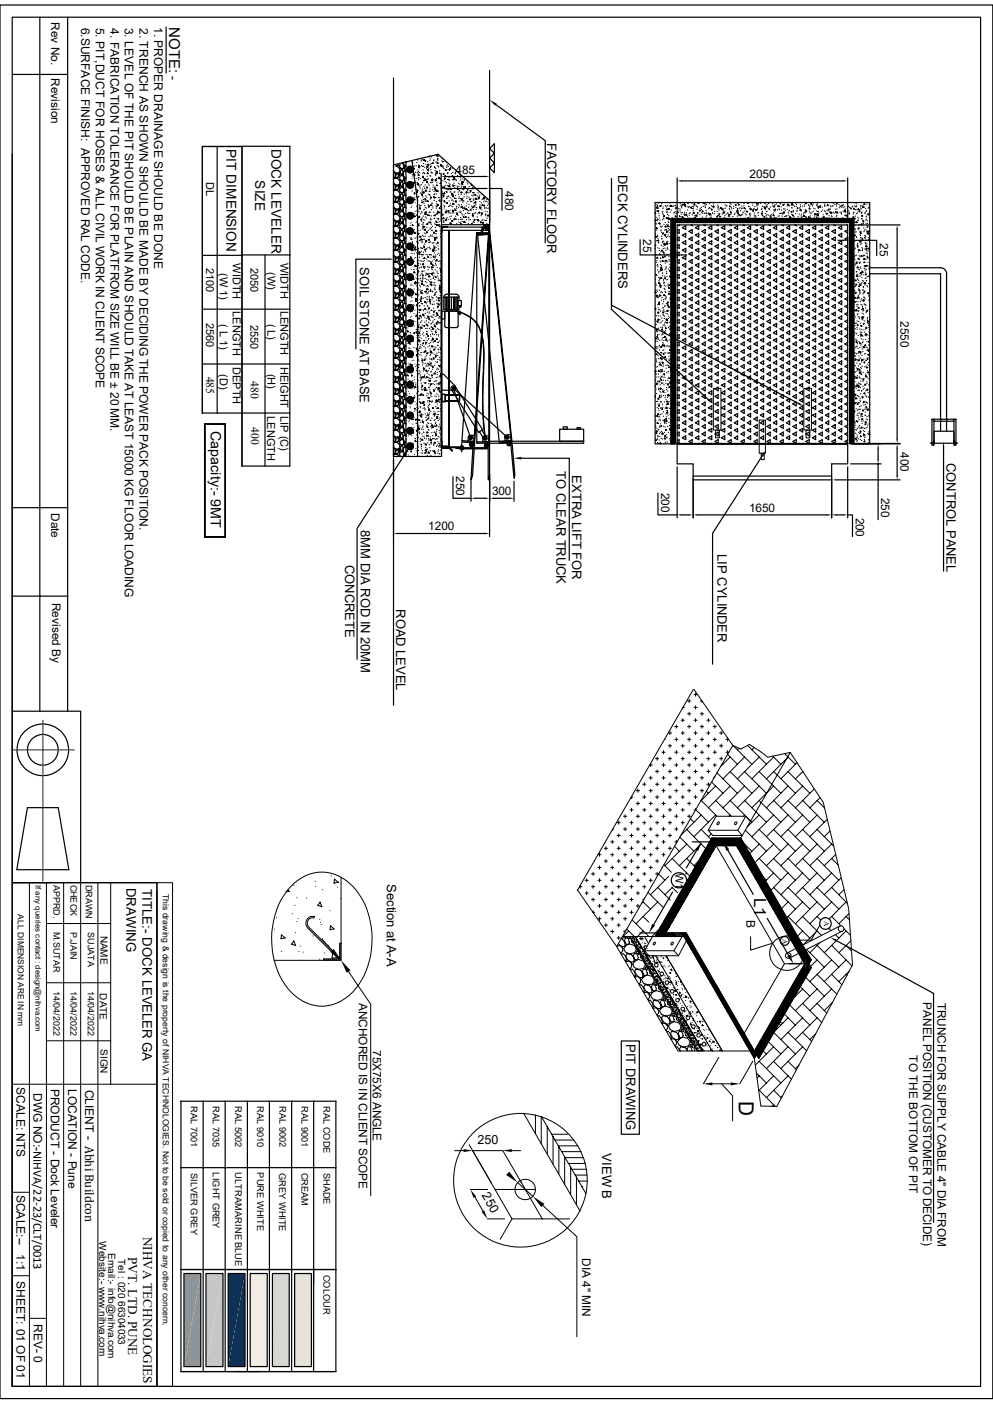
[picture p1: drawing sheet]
<svg xmlns="http://www.w3.org/2000/svg" width="210mm" height="297mm" viewBox="0 0 210 297" stroke-linecap="round" stroke-linejoin="round" font-family="sans-serif">
<defs><g id="words">
<text font-size="4.4" x="156.3" y="232.8" transform="rotate(90 156.3 232.8)">D</text>
<text font-size="3.6" x="159.5" y="190" transform="rotate(90 159.5 190)">L1</text>
<text font-size="3.2" x="35.8" y="5.7" transform="rotate(90 35.8 5.7)">NOTE:</text>
<text font-size="3" x="44.6" y="91.1" transform="rotate(90 44.6 91.1)">Capacity:- 9MT</text>
<g font-size="2.9">
<text x="47.9" y="31.5" transform="rotate(90 47.9 31.5)">PIT DIMENSION</text>
<text x="57.4" y="31.5" transform="rotate(90 57.4 31.5)">DOCK LEVELER</text>
<text x="53.9" y="38.2" transform="rotate(90 53.9 38.2)">SIZE</text>
</g>
<g font-size="2.8">
<text x="115.7" y="30.3" transform="rotate(90 115.7 30.3)">FACTORY FLOOR</text>
<text x="130.7" y="37" transform="rotate(90 130.7 37)">DECK CYLINDERS</text>
<text x="76.1" y="56.6" transform="rotate(90 76.1 56.6)">SOIL STONE AT BASE</text>
<text x="117.7" y="99.7" transform="rotate(90 117.7 99.7)">TO CLEAR TRUCK</text>
<text x="121" y="100.6" transform="rotate(90 121 100.6)">EXTRA LIFT FOR</text>
<text x="200.1" y="98" transform="rotate(90 200.1 98)">CONTROL PANEL</text>
<text x="76.3" y="112.2" transform="rotate(90 76.3 112.2)">8MM DIA ROD IN 20MM</text>
<text x="73" y="119.5" transform="rotate(90 73 119.5)">CONCRETE</text>
<text x="151.7" y="117.2" transform="rotate(90 151.7 117.2)">LIP CYLINDER</text>
<text x="83.8" y="128.9" transform="rotate(90 83.8 128.9)">ROAD LEVEL</text>
<text x="26.8" y="187.8" transform="rotate(90 26.8 187.8)">DRAWING</text>
<text x="30.1" y="188" transform="rotate(90 30.1 188)">TITLE:- DOCK LEVELER GA</text>
<text x="81.8" y="187" transform="rotate(90 81.8 187)">Section at A-A</text>
<text x="132.4" y="220.9" transform="rotate(90 132.4 220.9)">PIT DRAWING</text>
<text x="127.4" y="244" transform="rotate(90 127.4 244)">VIEW B</text>
<text x="30.3" y="261.6" transform="rotate(90 30.3 261.6)">NIHVA TECHNOLOGIES</text>
<text x="27.1" y="265.9" transform="rotate(90 27.1 265.9)">PVT. LTD. PUNE</text>
</g>
<g font-size="2.7">
<text x="101" y="242">250</text>
<text x="101.8" y="252.9" transform="rotate(60 101.8 252.9)">250</text>
</g>
<g font-size="2.5">
<text x="10.8" y="4.7" transform="rotate(90 10.8 4.7)">Rev No.</text>
<text x="17.2" y="5.8" transform="rotate(90 17.2 5.8)">6.SURFACE FINISH: APPROVED RAL CODE.</text>
<text x="20.3" y="5.8" transform="rotate(90 20.3 5.8)">5. PIT,DUCT FOR HOSES &amp; ALL CIVIL WORK IN CLIENT SCOPE</text>
<text x="23.4" y="5.9" transform="rotate(90 23.4 5.9)">4. FABRICATION TOLERANCE FOR PLATFROM SIZE WILL BE ± 20 MM.</text>
<text x="26.4" y="5.8" transform="rotate(90 26.4 5.8)">3. LEVEL OF THE PIT SHOULD BE PLAIN AND SHOULD TAKE AT LEAST 15000 KG FLOOR LOADING</text>
<text x="29.5" y="5.9" transform="rotate(90 29.5 5.9)">2. TRENCH AS SHOWN SHOULD BE MADE BY DECIDING THE POWER PACK POSITION.</text>
<text x="32.6" y="5.7" transform="rotate(90 32.6 5.7)">1. PROPER DRAINAGE SHOULD BE DONE</text>
<text x="10.8" y="16.6" transform="rotate(90 10.8 16.6)">Revision</text>
<text x="35.8" y="16.1" transform="rotate(90 35.8 16.1)">-</text>
<text x="96.4" y="36.7">485</text>
<text x="106.9" y="40.5" transform="rotate(90 106.9 40.5)">480</text>
<text x="158.5" y="37.6">2050</text>
<text x="136.1" y="50.6" transform="rotate(90 136.1 50.6)">25</text>
<text x="186.1" y="51.4" transform="rotate(90 186.1 51.4)">25</text>
<text x="190.4" y="67.9" transform="rotate(90 190.4 67.9)">2550</text>
<text x="43.6" y="79.7" transform="rotate(90 43.6 79.7)">485</text>
<text x="53.1" y="80.7" transform="rotate(90 53.1 80.7)">480</text>
<text x="53.1" y="90.4" transform="rotate(90 53.1 90.4)">400</text>
<text x="190.4" y="95.7" transform="rotate(90 190.4 95.7)">400</text>
<text x="96.5" y="100.8" transform="rotate(90 96.5 100.8)">250</text>
<text x="104.1" y="104.8">300</text>
<text x="139.8" y="104.3" transform="rotate(90 139.8 104.3)">200</text>
<text x="186.4" y="105.3" transform="rotate(90 186.4 105.3)">250</text>
<text x="10.8" y="108.5" transform="rotate(90 10.8 108.5)">Date</text>
<text x="90.6" y="112.2">1200</text>
<text x="158.4" y="108.2">1650</text>
<text x="181" y="109.5" transform="rotate(90 181 109.5)">200</text>
<text x="11" y="127.5" transform="rotate(90 11 127.5)">Revised By</text>
<text x="157.9" y="194.6" transform="rotate(90 157.9 194.6)">B</text>
<text x="75.9" y="212.2" transform="rotate(90 75.9 212.2)">ANCHORED IS IN CLIENT SCOPE</text>
<text x="195.2" y="212.1" transform="rotate(90 195.2 212.1)">PANEL POSITION (CUSTOMER TO DECIDE)</text>
<text x="198.3" y="212.1" transform="rotate(90 198.3 212.1)">TRUNCH FOR SUPPLY CABLE 4&quot; DIA FROM</text>
<text x="78.9" y="222.1" transform="rotate(90 78.9 222.1)">75X75X6 ANGLE</text>
<text x="192.3" y="223.3" transform="rotate(90 192.3 223.3)">TO THE BOTTOM OF PIT</text>
<text x="3.5" y="230" transform="rotate(90 3.5 230)">SCALE: NTS</text>
<text x="7.1" y="231.2" transform="rotate(90 7.1 231.2)">DWG NO:-NIHVA/22-23/CLT/0013</text>
<text x="10.8" y="230.3" transform="rotate(90 10.8 230.3)">PRODUCT - Dock Leveler</text>
<text x="14.4" y="230.3" transform="rotate(90 14.4 230.3)">LOCATION - Pune</text>
<text x="18" y="230.5" transform="rotate(90 18 230.5)">CLIENT - Abhi Buildcon</text>
<text x="3.5" y="252.7" transform="rotate(90 3.5 252.7)">SCALE:--</text>
<text x="3.5" y="265.3" transform="rotate(90 3.5 265.3)">1:1</text>
<text x="123.1" y="266.1" transform="rotate(90 123.1 266.1)">DIA 4&quot; MIN</text>
<text x="3.5" y="271" transform="rotate(90 3.5 271)">SHEET: 01 OF 01</text>
<text x="7.2" y="280" transform="rotate(90 7.2 280)">REV- 0</text>
</g>
<text font-size="2.4" x="142.9" y="184.6" transform="rotate(90 142.9 184.6)">W1</text>
<g font-size="2.3">
<text x="43.6" y="38.5" transform="rotate(90 43.6 38.5)">DL</text>
<text x="43.6" y="56.6" transform="rotate(90 43.6 56.6)">2100</text>
<text x="46.5" y="57.7" transform="rotate(90 46.5 57.7)">(W 1)</text>
<text x="49.3" y="55.7" transform="rotate(90 49.3 55.7)">WIDTH</text>
<text x="53" y="56.7" transform="rotate(90 53 56.7)">2050</text>
<text x="56.6" y="57.6" transform="rotate(90 56.6 57.6)">(W)</text>
<text x="59.4" y="55.6" transform="rotate(90 59.4 55.6)">WIDTH</text>
<text x="49.3" y="65.8" transform="rotate(90 49.3 65.8)">LENGTH</text>
<text x="59.4" y="65.7" transform="rotate(90 59.4 65.7)">LENGTH</text>
<text x="43.6" y="68.3" transform="rotate(90 43.6 68.3)">2560</text>
<text x="46.5" y="68.6" transform="rotate(90 46.5 68.6)">( L 1)</text>
<text x="53" y="68.7" transform="rotate(90 53 68.7)">2550</text>
<text x="56.6" y="68.5" transform="rotate(90 56.6 68.5)">( L)</text>
<text x="49.3" y="77.7" transform="rotate(90 49.3 77.7)">DEPTH</text>
<text x="59.4" y="77.6" transform="rotate(90 59.4 77.6)">HEIGHT</text>
<text x="46.5" y="79.2" transform="rotate(90 46.5 79.2)">(D)</text>
<text x="56.6" y="79.1" transform="rotate(90 56.6 79.1)">(H)</text>
<text x="56.5" y="88.1" transform="rotate(90 56.5 88.1)">LENGTH</text>
<text x="59.3" y="88.1" transform="rotate(90 59.3 88.1)">LIP (C)</text>
</g>
<g font-size="2.1">
<text x="21.3" y="197.9" transform="rotate(90 21.3 197.9)">NAME</text>
<text x="21.1" y="210.1" transform="rotate(90 21.1 210.1)">DATE</text>
<text x="21.3" y="222" transform="rotate(90 21.3 222)">SIGN</text>
<text x="21" y="262.6" transform="rotate(90 21 262.6)">Website:- www.nihva.com</text>
<text x="22.9" y="265" transform="rotate(90 22.9 265)">Email:- info@nihva.com</text>
<text x="25" y="266.3" transform="rotate(90 25 266.3)">Tel : 020 66304033</text>
</g>
<g font-size="1.9">
<text x="11.3" y="187.2" transform="rotate(90 11.3 187.2)">APPRD.</text>
<text x="14.9" y="187.1" transform="rotate(90 14.9 187.1)">CHECK</text>
<text x="18.1" y="187.2" transform="rotate(90 18.1 187.2)">DRAWN</text>
<text x="11.3" y="197.1" transform="rotate(90 11.3 197.1)">M.SUTAR</text>
<text x="14.9" y="197.1" transform="rotate(90 14.9 197.1)">P.JAIN</text>
<text x="18.5" y="197.2" transform="rotate(90 18.5 197.2)">SUJATA</text>
<text x="11.3" y="209.6" transform="rotate(90 11.3 209.6)">14/04/2022</text>
<text x="14.9" y="209.6" transform="rotate(90 14.9 209.6)">14/04/2022</text>
<text x="18.5" y="209.6" transform="rotate(90 18.5 209.6)">14/04/2022</text>
<text x="40.4" y="234" transform="rotate(90 40.4 234)">RAL 7001</text>
<text x="45" y="234" transform="rotate(90 45 234)">RAL 7035</text>
<text x="49.7" y="234" transform="rotate(90 49.7 234)">RAL 5002</text>
<text x="54.4" y="234" transform="rotate(90 54.4 234)">RAL 9010</text>
<text x="59.1" y="234" transform="rotate(90 59.1 234)">RAL 9002</text>
<text x="63.8" y="234" transform="rotate(90 63.8 234)">RAL 9001</text>
<text x="68.5" y="234" transform="rotate(90 68.5 234)">RAL CODE</text>
<text x="40.3" y="248.1" transform="rotate(90 40.3 248.1)">SILVER GREY</text>
<text x="45" y="248" transform="rotate(90 45 248)">LIGHT GREY</text>
<text x="49.7" y="248" transform="rotate(90 49.7 248)">ULTRAMARINE BLUE</text>
<text x="54.4" y="248" transform="rotate(90 54.4 248)">PURE WHITE</text>
<text x="59.1" y="248.1" transform="rotate(90 59.1 248.1)">GREY WHITE</text>
<text x="63.8" y="248.1" transform="rotate(90 63.8 248.1)">CREAM</text>
<text x="68.5" y="248.1" transform="rotate(90 68.5 248.1)">SHADE</text>
<text x="68.5" y="269.6" transform="rotate(90 68.5 269.6)">COLOUR</text>
</g>
<g font-size="1.8">
<text x="34.5" y="189.1" transform="rotate(90 34.5 189.1)">This drawing &amp; design is the property of NIHVA TECHNOLOGIES. Not to be sold or copied to any other concern.</text>
<text x="3.8" y="193.4" transform="rotate(90 3.8 193.4)">ALL DIMENSION ARE IN mm</text>
</g>
<text font-size="1.7" x="7.5" y="187.2" transform="rotate(90 7.5 187.2)">If any queries contact : design@nihva.com</text>
<g font-size="1.6">
<text x="174.3" y="194.8" transform="rotate(90 174.3 194.8)">A</text>
<text x="165.5" y="198.5" transform="rotate(90 165.5 198.5)">A</text>
</g>
</g></defs>
<g fill="none" stroke="#000" stroke-width=".25">
<path d="M0 1.1h210v294.8h-210zM2.6 3.6h204.8v289.7h-204.8zM2.6 15.7h11.7M8.4 3.6v146.9M14.3 3.6v146.9M35.1 5.7v9.8M83.2 16.5v132.7M103.5 14.9v32.6h-10.2v46.9M2.6 32.6v117.9h14.5v36.2M45.9 31v56.5M51.1 31h-8.3v56.5v-56.5h8.4v67.6h10.1v-67.7h-10.1v23h10.1M83.2 38.9l.4 .3v.7l-.2 .3h-.2"/>
<path d="M83.2 36.3l.4 .4v.6l-.2 .4-.2-.1M83.7 35.1l.3 .1M83.7 36.9l.3-.2 .3 .3-.3 .7-.3-.2zM83.7 39.5l.3-.3 .3 .3-.3 .7-.3-.1zM83.8 35.1h.2M84 35.2l.6 .6-.1 .6-.4 .3-.7-.3-.2-.2M84 37.7l.6 .6-.1 .6-.4 .3-.7-.2-.2-.3M84 37.7l-.8 .1M84.2 39.2h.3v.4zM84.2 34.9l-.2 .2M84.2 36.7l.3-.1v.5zM84.7 36.2l.5-.3-.1 1.1-.3-.3z"/>
<path d="M84.7 38.7l.5-.2-.1 1-.3-.2zM85 37.1l-.4 .2-.1 .4 .1 .4 .4 .1 .3-.1 .2-.4-.2-.4-.3-.2M85 39.6l-.4 .2-.1 .4 .1 .4 .4 .2 .3-.2 .2-.4-.2-.4-.3-.1M85 34.6l.3 .2 .2 .3-.2 .5-.3 .1-.4-.1-.1-.5 .1-.3M85.3 34.5l.3 .5 .3 .1M85.9 36.4l-.3-.2-.3 .2v.6l.3 .5 .3 .1M85.9 38.9l-.3-.2-.3 .2v.7l.3 .5 .3 .1M85.9 34.2v62.4M85.9 35.2l-.3 .1v.6l.3 .4M85.9 37.8l-.3 .1v.5l.3 .4M87.1 34l1.2 8.5v54.1h5.1v-1.7M87.2 34.2h.1"/>
<path d="M87.2 34.4h.1M87.4 35.3h.1M87.4 35.5l.2 .2h-.2zM87.4 35.9h.1M87.5 36.9h.1M87.6 36.8l.1 .2h-.2zM87.7 35.1h.1M87.7 37.2h.1M87.8 38.5h.1M87.8 39.2h.1M87.9 36.4h.1M88 38.7h.1"/>
<path d="M88 37.7h.1M88 35.1h.1M88.1 34.4h.1M88.2 39h.1M88.3 36.5h.1M88.3 38.7l.2 .2h-.2zM88.3 39h.1M88.3 36h.1M88.3 33.9h.1M88.4 37.6h.1M88.4 36.6h.1M88.5 36.9l.1 .1-.1 .1z"/>
<path d="M88.5 36.3h.1M88.5 38.9v.2h-.1zM88.5 34.9h.1M88.5 35.2h.1M88.5 38h.1M88.6 37.5h.1M88.6 35.1l.2 .1-.2 .1zM88.7 35.3v.2l-.1-.1zM88.7 36.5h.1M88.8 39.2h.1M88.8 39.5h.1M88.9 37.8h.1"/>
<path d="M88.9 39.8h.1M89 34.1h.1M89.1 39.1h.1M89.2 35.1h.1M89.2 33.9h.1M89.3 33.7h.1M89.4 38.7h.1M89.4 35.2h.1M89.4 36.7h.1M89.4 37.3h.1M89.5 35.9h.1M89.5 37.4v.2l-.1-.1z"/>
<path d="M89.5 34.6h.1M89.5 35.2h.1M89.6 38.2h.1M89.6 36.5h.1M89.7 39.5h.1M89.7 33.8v.2l-.1-.1zM89.7 38.1h.1M89.7 37.8h.1M89.7 36.7h.1M89.8 39.8h.1M89.8 36.7h.1M89.8 35.4h.1"/>
<path d="M89.9 34h.1M89.9 39.1h.1M90 34.1h.1M90 34.8h.1M90 33.9h.1M90 38.1h.1M90.1 38.1h-.2v-.3l.2 .3M90.2 35.7h.1M90.2 35.2h.1M90.3 38.4l.1 .1-.2 .1zM90.3 39.6l.1 .2-.2-.1zM90.3 39.6h.1"/>
<path d="M90.3 35.1l.2 .2h-.2v-.2M90.3 37.3h.1M90.4 36.6l.2 .1h-.2zM90.4 37.9h.1M90.4 36.5h.1M90.4 34.2h.1M90.5 35.9l.1 .2-.2-.1zM90.6 34.8l.1 .1h-.1zM90.6 38.9h.1M90.6 37.8h.1M90.7 35.7h.1M90.7 33.2h.1"/>
<path d="M90.8 33.1h.1M90.8 39.2h.1M90.9 34h.1M90.9 40h.1M90.9 34.8h.1M90.9 37.2h.1M91 33.6h.1M91 35.4h.1M91 38.6h.1M91.1 37.3h.1M91.1 35.3h.1M91.1 35.9h.1"/>
<path d="M91.1 36.4h.1M91.2 34.5h.1M91.2 38.7h.1M91.2 33.2h.1M91.2 36.6h.1M91.2 35.1h.1M91.3 38.1l.1 .1h-.2zM91.4 38h.1M91.4 37.8h.1M91.4 38.6h.1M91.5 36.6h.1M91.5 34.4l.1 .2-.2-.1z"/>
<path d="M91.6 39.6h.1M91.6 39.2h.1M91.7 34h.1M91.7 33.8h.1M91.7 38.1h.1M91.9 35.3h.1M91.9 35.4h.1M91.9 39.7h.1M92 39.9l.1 .1zM92 38.3h.1M92 39.5h.1M92 36.1h.1"/>
<path d="M92.1 37h.1M92.1 36.6h.1M92.1 35.6h.1M92.2 38.1l.1 .1h-.2zM92.2 37h.1M92.2 34.2h.1M92.2 32.9h.1M92.2 37.9h.1M92.3 36.2l.2 .2zM92.3 39.1h.1M92.4 38.7h.1M92.4 37.8h.1"/>
<path d="M92.4 36.5v.2h-.1zM92.4 32.7h.1M92.4 36.4h.1M92.5 34.4l.1 .1zM92.5 35.1h.1M92.5 39.3h.1M92.5 39.2h.1M92.5 32.9l.1 .2-.1-.1zM92.5 32.9h.1M92.6 34h.1M92.6 33.7h-.1M92.6 32.6l.2 .1"/>
<path d="M92.6 33.5h.1M92.8 34.5h.1M92.8 35.3h.1M92.8 35.2h.1M92.8 37.5l.2 .2h-.2zM92.9 36.6l.1 .1M93 36.1h.1M93 36.7h.1M93.1 37.9h.1M93.1 37.7h.1M93.2 38.7l.1 .2-.2-.1zM93.2 34.8l.2 .2h-.2z"/>
<path d="M93.3 38.1h.1M93.3 36.7v10.2M93.3 39.2h.1M93.3 39.3h.1M93.4 39.2v8.1M93.4 35v.2l-.1-.1zM93.4 40h.1M93.4 34h.1M93.5 33.6h.1M93.6 35.3h.1M93.6 34.2h.1M93.6 39.6h-.1"/>
<path d="M93.6 38.3h.1M93.7 36.9h.1M93.7 35.2h.1M93.8 35.6h.1M93.8 36.7h.1M93.8 34.2h.1M93.9 39.5l.1 .1zM93.9 35.7h.1M93.9 36.8h.1M93.9 37.9h.1M94 37.4h.1M94.1 37.7l.1 .1h-.2z"/>
<path d="M94.1 39.2h.1M94.1 38.4h.1M94.1 37.2h.1M94.2 37.2l.1 .1h-.2zM94.2 35.9l.2 .1h-.2zM94.3 37.3h8.2M94.4 34.2h.1M94.4 40h.1M94.4 39.9h8.1M94.4 38.7h.1M94.4 35.4h.1M94.4 35.1h.1"/>
<path d="M94.6 36.7h.1M94.6 39.3h.1M94.6 34.9h.1M94.7 37.9h.1M94.7 36.6h.1M94.7 35.9h.1M94.8 35.2h.1M94.8 38h.1M95 38.8h.1M95 37.5h.1M95 38.1h.1M95 39.3l.1 .2-.2-.1z"/>
<path d="M95 37.4h.1M95 39.3h.1M95 36.1h.1M95.2 39h.1M95.2 35.6l.1 .2h-.2zM95.2 39.5h.1M95.2 39.9l.3 .2h-.3zM95.3 35.4h.1M95.5 36.7h.1M95.6 38h.1M95.6 35.6h.1M95.7 37.2l.2 .2h-.3z"/>
<path d="M95.8 36.5h.1M95.8 39.2l.2 .1h-.2zM95.8 39.3h.1M96 37.3l.1 .2h-.1zM96 38.1h.1M96 38.7h.1M96.1 37.8v.1h-.1zM96.1 39.7h.1M96.2 39.2h.1M96.2 36.7h.1M96.3 36.7h.1M96.3 37.9h.1"/>
<path d="M96.4 36.5h.1M96.5 38.1h.1M96.6 36.2h.1M96.7 39.4h.1M96.7 37.2h.1M96.7 39.6h.1M96.9 39.9v.2l-.1-.1zM96.9 38.8h.1M97 39.4h.1M97.2 36.8h.1M97.2 38.9h.1M97.3 37.6h.1"/>
<path d="M97.3 38.1h.1M97.4 37.2h.1M97.5 39.4h.1M97.5 39.8h.1M97.6 38.4h.1M97.6 38.7h.1M97.7 38.8l.2 .1zM97.7 37.8h.1M97.9 38.4l.1 .2-.2-.1zM98 39.5h.1M98.2 39.5l.2 .3h-.3zM98.2 38.1h.1"/>
<path d="M98.4 39.4h.1M98.4 39.5h.1M98.8 38.5h.1M98.9 38.9h.1M99.2 39.5h.1M99.7 39.2h.1M99.7 39l.1 .2-.1-.1zM99.8 40h.1M99.9 39.6h.1M100.1 39.5h.1M103.5 31.4l1.1-1v2zM103.5 33.4l1.1-1v2.1z"/>
<path d="M103.5 35.5l1.1-1v2zM103.5 39.9h2.7v4.6M104.9 22.1l10.4 7.7v21.6M129.3 37.8v27.6l20.6 19.2M143.2 37.6v9.3M144.2 38.3h34.1M179.3 37.6v9.3M42.8 54h8.4M56 53.9v44.7M82.3 54.8h-7v19M83.2 41.4l.4 .3v.7l-.2 .4-.2-.1M83.2 51.6l.4 .3v.7l-.2 .3h-.2"/>
<path d="M83.2 43.9l.4 .4v.7l-.2 .3h-.2M83.2 46.5l.4 .3v.7l-.2 .3h-.2M83.2 54.1l.4 .3v.7l-.2 .4-.2-.1M83.2 56.6l.4 .4v.7l-.2 .3h-.2M83.2 59.2l.4 .3v.7l-.2 .3h-.2M83.2 49l.4 .4v.6l-.2 .4-.2-.1M83.2 55.6l.8-.1 .6 .6-.1 .6-.4 .3-.7-.2-.2-.3M83.2 58.1l.8-.1 .6 .6-.1 .6-.4 .3-.7-.2-.2-.3M83.2 53h.8l.6 .6-.1 .5-.4 .3-.7-.2-.2-.3M83.2 50.5l.8-.1 .6 .6-.1 .6-.4 .3-.7-.2-.2-.3M83.2 48l.8-.1 .6 .6-.1 .6-.4 .3-.7-.3-.2-.2M83.7 47.1l.3-.2 .3 .2-.3 .7-.3-.1z"/>
<path d="M83.7 44.5l.3-.2 .3 .3-.3 .7-.3-.1zM83.7 59.8l.3-.2 .3 .2-.3 .7-.3-.1zM83.7 57.2l.3-.2 .3 .3-.3 .7-.3-.1zM83.7 54.7l.3-.2 .3 .2-.3 .8-.3-.2zM83.7 42l.3-.2 .3 .2-.3 .8-.3-.2zM83.7 52.2l.3-.3 .3 .3-.3 .7-.3-.1zM83.7 49.6l.3-.2 .3 .3-.3 .7-.3-.2zM84 40.3l.6 .6-.1 .5-.4 .3-.7-.2-.2-.3M84 42.8l.6 .6-.1 .6-.4 .3-.7-.2-.2-.3M84 45.3l.6 .6-.1 .6-.4 .3-.7-.2-.2-.3M84 45.3l-.8 .1M84 42.8l-.8 .1"/>
<path d="M84 40.3h-.8M84.2 41.8l.3-.1v.5zM84.2 46.9l.3-.1v.4zM84.2 54.5l.3-.1v.5zM84.2 59.6l.3-.1v.4zM84.2 57l.3-.1v.5zM84.2 51.9h.3v.4zM84.2 49.4l.3-.1v.5zM84.2 44.3l.3-.1v.5zM84.6 52.5l.4-.1 .3 .1 .2 .4-.2 .4-.3 .2-.4-.2-.1-.4zM84.6 47.4l.4-.1 .3 .2 .2 .3-.2 .5-.3 .1-.4-.1-.1-.5zM84.6 50l.4-.2 .3 .2 .2 .4-.2 .4-.3 .1-.4-.1-.1-.4z"/>
<path d="M84.6 55l.4-.1 .3 .2 .2 .4-.2 .4-.3 .1-.4-.1-.1-.4zM84.6 57.6l.4-.2 .3 .2 .2 .4-.2 .4-.3 .1-.4-.1-.1-.4zM84.7 41.2l.5-.2-.1 1-.3-.2zM84.7 43.8l.5-.2-.1 1-.3-.2zM84.7 48.9l.5-.3-.1 1.1-.3-.3zM84.7 56.5l.5-.2-.1 1-.3-.2zM84.7 53.9l.5-.2-.1 1-.3-.2zM84.7 46.3l.5-.2-.1 1-.3-.2zM84.7 59l.5-.2-.1 1-.3-.2zM84.7 51.4l.5-.2-.1 1-.3-.2zM85 42.2l-.4 .1-.1 .5 .1 .4 .4 .1 .3-.1 .2-.4-.2-.4-.3-.2M85 44.7l-.4 .2-.1 .4 .1 .4 .4 .1 .3-.1 .2-.4-.2-.4-.3-.2"/>
<path d="M85 59.9l-.4 .2-.1 .4 .1 .5 .4 .1 .3-.1 .2-.5-.2-.3-.3-.2M85.9 41.5l-.3-.2-.3 .2v.6l.3 .5 .3 .1M85.9 44l-.3-.2-.3 .2v.7l.3 .5 .3 .1M85.9 46.6l-.3-.2-.3 .2v.6l.3 .5 .3 .1M85.9 49.1l-.3-.2-.3 .2v.6l.3 .5 .3 .1M85.9 51.6l-.3-.2-.3 .2v.7l.3 .5 .3 .1M85.9 54.2l-.3-.2-.3 .2v.6l.3 .5 .3 .1M85.9 56.7l-.3-.2-.3 .2v.7l.3 .5 .3 .1M85.9 59.3l-.3-.2-.3 .2v.6l.3 .5 .3 .1M85.9 58.1l-.3 .1v.6l.3 .3M85.9 55.5l-.3 .2v.5l.3 .4M85.9 53l-.3 .1v.6l.3 .4"/>
<path d="M85.9 50.5l-.3 .1v.5l.3 .4M85.9 47.9l-.3 .1v.6l.3 .4M85.9 45.4l-.3 .1v.6l.3 .3M85.9 42.8l-.3 .2v.5l.3 .4M85.9 40.3l-.3 .1v.6l.3 .4M88 40.1h.1M88.2 40.6l.1 .1h-.2zM88.2 41.7h.1M88.2 40.1h.1M88.3 42.3h.1M88.3 56l.1 .2h-.1M88.3 44.8h.1"/>
<path d="M88.3 58.3h.1M88.3 51.5h.1M88.3 40.3h.1M88.3 44.2v.2M88.3 49.4l.2 .1-.2 .1zM88.3 51.2h.1M88.3 50.1h.1M88.3 51.4h.1M88.4 57.7h.1M88.4 47.8h.1M88.4 48.8h.1M88.4 55.1h.1"/>
<path d="M88.4 52.9h.1M88.5 46.1h.1M88.5 47.4h.1M88.5 49.4h.1M88.5 47.6l.1 .1-.1 .1zM88.5 57.3l.1 .2-.2-.1zM88.5 52.5h.1M88.5 55.7h.1M88.6 59h.1M88.6 59.8h.1M88.6 44.7h.1M88.6 49.4h.1"/>
<path d="M88.6 41.6h-.1M88.6 47.4h.1M88.6 43.3h.1M88.6 56.7h.1M88.6 45.8l.2 .1h-.2zM88.7 53.8h.1M88.7 50h.1M88.7 54.4h.1M88.7 53.6l.1 .2h-.2zM88.7 43.6h.1M88.7 50.8h.1M88.8 43.9l.1 .2h-.1z"/>
<path d="M88.8 44.2h.1M88.8 50.9h.1M88.9 53.4l-.3 .1v-.2l.3 .2M88.9 55.2h.1M88.9 48.7h.1M88.9 58.3h.1M88.9 50l.1 .2-.2-.1zM88.9 45.2h.1M88.9 58.9h.1M88.9 55.9h.1M89 43.5h.1M89 52.3h.1"/>
<path d="M89 59.3h.1M89 40.8h.1M89 52.5h.1M89 50h.1M89 58h.1M89 41h.1M89.1 56.5h.1M89.1 56.6h.1M89.1 59.9h.1M89.1 53.2h.1M89.1 46.4l.1 .1h-.2zM89.2 55.2h.1"/>
<path d="M89.2 44.8h.1M89.2 46.8h.1M89.2 51.3h.1M89.2 57.4h.1M89.2 42.4h.1M89.2 52.5h.1M89.2 47.5h.1M89.2 57.8h.1M89.2 54.1h.1M89.2 41.4h.1M89.2 40.4h.1M89.2 45h.1"/>
<path d="M89.3 50.7l-.3 .1 .1-.3 .2 .3M89.3 41.1l.1 .2-.2-.1zM89.3 53.8h-.1M89.3 60l.1 .1-.2 .1zM89.3 46.1h.1M89.3 58.8h.1M89.3 51.1h.1M89.3 40h.1M89.3 42.7l.1 .2-.2-.1zM89.3 59.4l.1 .2h-.2zM89.4 52.6h.1M89.4 48.4h.1"/>
<path d="M89.4 49.8h.1M89.4 57.4h.1M89.4 59.1h.1M89.4 56h.1M89.4 41.7h.1M89.4 58.2l.2 .1h-.2zM89.5 55.8h.1M89.5 58.8h.1M89.5 48.4h.1M89.5 47.1h.1M89.5 47.4h.1M89.5 55.3h.1"/>
<path d="M89.5 54.7h.1M89.5 46.5h.1M89.5 42.7h.1M89.5 53.9h.1M89.5 56.4h.1M89.5 45.7h.1M89.5 53.3h.1M89.5 42.2h.1M89.5 55.8l.1 .2-.1-.1zM89.6 50h.1M89.6 40.9h.1M89.6 56.3l.1 .2h-.1z"/>
<path d="M89.6 52h.1M89.6 44.4h.1M89.7 40.8h-.2v-.2l.2 .2M89.7 50.6h.1M89.7 57.3h.1M89.7 43h.1M89.7 48h-.2v-.2l.2 .2M89.7 55.2h.1M89.7 48.7h.1M89.7 49.3h.1M89.7 52.2l.1 .1h-.2zM89.7 48h.1"/>
<path d="M89.7 44.3h.1M89.7 56.8h.1M89.7 54.5l.2 .2h-.2zM89.8 51.6h.1M89.8 47.9h.1M89.8 46.6h.1M89.8 44.9h.1M89.8 43.5h.1M89.9 45.2h.1M89.9 50h.1M89.9 58.9h.1M89.9 40.5h.1"/>
<path d="M89.9 42.5h.1M89.9 45.1l.2 .2h-.2zM89.9 42l.1 .2h-.1zM89.9 56.5h.1M89.9 48.5l.1 .2-.2-.1zM89.9 52.7l.1 .1-.1 .1zM90 43.9h.1M90 45.9h.1M90 59.6h.1M90 42.5h.1M90 44.8h.1M90 58.3h.1"/>
<path d="M90 53.2h.1M90 41.4h.1M90 49.4h.1M90 51.3h.1M90 50.9l.2 .1-.2 .1zM90.1 40.2l.1 .1-.2 .1zM90.1 57.8h.1M90.1 53.8h.1M90.1 40.4h.1M90.1 44h.1M90.1 44.8l.1 .2h-.2zM90.2 47.5h.1"/>
<path d="M90.2 46.1h.1M90.2 52.6h.1M90.2 54.8h.1M90.2 49.1l.2 .1h-.2zM90.3 59.1h.1M90.3 50.9h.1M90.3 48.1h.1M90.3 59.7h.1M90.3 41.7h.1M90.3 47.4h.1M90.3 57.9l.1 .2-.1-.1zM90.4 42.5l.2 .1h-.3z"/>
<path d="M90.4 53.9h.1M90.4 49.1h.1M90.4 45.5h.1M90.4 47.2l.1 .2h-.1zM90.4 56.4h.1M90.5 57.1h.1M90.5 52.4h.1M90.6 43.3h.1M90.6 55.2h.1M90.6 48.7h.1M90.6 45.4l.1 .2h-.2zM90.6 54.3v.1h-.1z"/>
<path d="M90.6 41.1h.1M90.6 50.7h.1M90.6 59.3h.1M90.6 58h.1M90.6 47h.1M90.7 43.6h.1M90.7 51.3h.1M90.7 57.9h.1M90.7 43.4h.1M90.7 56.6h.1M90.7 50h.1M90.7 43.6l.1 .1-.1 .1z"/>
<path d="M90.8 45h.1M90.8 56.5h.1M90.8 55.2h.1M90.8 53.9h.1M90.8 40.5h.1M90.8 50.6v.2h-.1zM90.8 52.3h.1M90.8 53.8h.1M90.8 59.6h.1M90.8 45.6h.1M90.8 41.1h.1M90.8 44.9h.2"/>
<path d="M90.9 58.5h-.2v-.2l.2 .2M90.9 52.5h.1M90.9 51.3h.1M90.9 41.3h.1M90.9 48.5h.1M90.9 57.8h.1M90.9 40.4h.1M90.9 47l.1 .2-.2-.1zM91 46.5h.1M91 51.1h.1M91 42.1h.1M91 46.2h.1"/>
<path d="M91 53.9h.1M91 49.7h.1M91 55.4h.1M91.1 52.7h.1M91.1 48.4h.1M91.1 59.1h.1M91.1 54.5h.1M91.1 41.7h.1M91.1 41.7l.1 .2-.1-.1zM91.1 47h.1M91.1 50h.1M91.1 43.3l.1 .2-.1-.1z"/>
<path d="M91.2 46.4h.1M91.2 47.5h.1M91.2 48.1h.1M91.2 45.7h.1M91.2 59.6l.1 .2h-.2zM91.2 44.3h.1M91.2 53.9h.1M91.2 55.5h.1M91.3 48.8h.1M91.3 56.9h.1M91.3 55.8h-.2v-.2l.3 .2M91.3 43h.1"/>
<path d="M91.4 56.4v.2l-.1-.1zM91.4 57.8l.1 .2h-.2zM91.4 55.2h.1M91.4 48.8h.1M91.4 49.7h.1M91.4 43.1h.1M91.4 51.4h.1M91.4 57.1h.1M91.4 47.9h.1M91.4 40.1h.1M91.5 43.6h.1M91.5 56l.2 .1-.2 .1z"/>
<path d="M91.5 44h.1M91.5 57.7h.1M91.5 58.3h.1M91.5 52.9v.2h.2l-.1-.2M91.6 50.1h.1M91.6 52.7l.1 .2h-.2zM91.6 51.4h.1M91.6 56.6h.1M91.6 58.9h.1M91.7 58.7h.1M91.7 52.9h.1M91.7 54.2l.1 .1-.1 .1z"/>
<path d="M91.7 44.9h.1M91.7 49.4h.1M91.7 52h.1M91.7 57.6h.1M91.7 41.6h.1M91.7 51.4h.1M91.7 45.6h.1M91.7 56.2h.1M91.8 57.9h.1M91.8 54.9h.1M91.8 59.8h.1M91.8 40.5h.1"/>
<path d="M91.8 41.2h.1M91.8 49.1v.2l-.1-.1zM91.8 41.7l.2 .1zM91.8 53h.1M91.8 42.4h.1M91.8 52.4l.1 .1h-.1zM91.9 53.5h.1M91.9 46.2h-.1M91.9 52.7h.1M91.9 59.8h.1M91.9 54.4h.1M91.9 52.2h.1"/>
<path d="M91.9 41h.1M91.9 47.2h.1M91.9 59.1h.1M91.9 58.4h.1M91.9 50.8h.1M91.9 41.7h.1M91.9 50.2v.2h.3M92 50.2l.2 .2M92 45.5v.1h-.1zM92 50.5l.1 .2h-.2zM92 47.5h.1M92 57.1h.1"/>
<path d="M92 54.5h.1M92 49.4h.1M92.1 54h.1M92.1 48.1h.1M92.1 55.7h.1M92.1 55.2h.1M92.1 54.3h.1M92.1 46.7h.1M92.1 48.7l.2 .2zM92.2 40.2v.1h-.1zM92.2 48.8h.1M92.2 55.9h.1"/>
<path d="M92.2 41.8h.1M92.2 58.5v.2h-.1zM92.2 43.6h.1M92.2 53h.1M92.2 52.3h.1M92.2 45.4h.1M92.2 44h.1M92.2 55.2h.1M92.2 51.6h.1M92.2 56.1h.1M92.2 49.4h.1M92.2 41h.1"/>
<path d="M92.3 42.7h.1M92.3 50.2h.1M92.3 46.9l.2 .1zM92.3 43.1h.1M92.3 43.6h.1M92.3 40.4l.1-.2 .2 .2-.4 .1M92.4 47.5l.2 .2h-.3zM92.4 50.4h.1M92.4 48.9h.1M92.4 54.9l.1 .2-.2-.1zM92.4 43.7h.1M92.4 50.1h.1"/>
<path d="M92.4 57.4h.1M92.4 47.5h.1M92.5 46.2h.1M92.5 57.7h.1M92.5 53.8h.1M92.5 56.6h.1M92.5 45h.1M92.5 45.1l.1 .1zM92.5 44.9h.1M92.5 44.7h.1M92.5 44.8h.1M92.5 58.4h.1"/>
<path d="M92.6 51.4h.1M92.6 43.5h.1M92.6 52h.1M92.6 40.3h.1M92.6 51.2l.1 .2h-.2zM92.6 57.9h.1M92.6 40.5h.1M92.6 43.3l.2 .1h-.2zM92.7 52.7h.1M92.7 59.4h.1M92.7 58.8h.1M92.7 46.2h.1"/>
<path d="M92.7 55.3h.1M92.7 46.5h.1M92.8 46.3h.1M92.8 52.7h.1M92.8 59.2h.1M92.8 53.6h.1M92.8 41.8h.1M92.8 47.6v.2l-.1-.1zM92.8 46.9h.1M92.9 42.5h.1M92.9 42.5l.1-.2v.2M92.9 47.5h.1"/>
<path d="M92.9 54h.1M93 48h.1M93 56.8h.1M93 47.9h.1M93 45h-.2v-.2l.2 .2M93 55.2h.1M93 43.9v.2h-.1zM93.1 48.9h.1M93.1 55.8h.1M93.1 55.3h.1M93.1 42.6h.1M93.1 59.3l.1 .1z"/>
<path d="M93.2 43.6h.1M93.2 49.5h.1M93.2 58.3h.1M93.2 56.8h.1M93.2 49.4h.1M93.2 57l.1 .2h-.2zM93.3 50.1h.1M93.3 58.9h.1M93.3 56.6h.1M93.3 57.5h.1M93.3 43.7h.1M93.3 44.1h.1"/>
<path d="M93.4 45h.1M93.4 47.9v46.5h1.6v-45.7M93.4 53.4v.1M93.4 57.6l-.1-.1-.1 .1h.2M93.4 44.4h.1M93.4 49.1v44.2M93.5 42.3h.1M93.5 40.6h.1M93.5 48h8.5v.7h-8.5zM93.6 46.3h.1M93.6 45.3h.1M93.6 40.9h.1"/>
<path d="M93.6 41h.1M93.6 45.6h.1M93.6 41.8h.1M93.7 41.4h.2l-.2 .1zM93.8 46.7h.1M93.8 46.9h.1M93.8 41.1h.1M93.8 45.3h.1M93.9 47h.1M93.9 44h.1M93.9 43.4h.1M93.9 46.2h-.2l.1-.1 .1 .2"/>
<path d="M93.9 42.6h.1M94 40.8l.1 .2-.2-.1zM94 43.7h.1M94 42.5l.1 .1-.1-.1M94.1 42.8h.1M94.1 44.9h.1M94.2 46.5l.2 .2h-.2zM94.2 45h.1M94.3 44.4h.1M94.3 40.6h.1M94.4 44.7l.1 .1-.1 .1zM94.4 46.4h.1"/>
<path d="M94.4 45h.1M94.4 46.3h.1M94.4 40.6h.1M94.5 42h.1M94.5 41.9h.1M94.5 46h.1M94.5 40.6h.1M94.5 42.9l.2 .1-.2 .1zM94.6 41.6h.1M94.6 47.9l-.1 .1h-1v1.1l-.1 .1v-1.3h1.3M94.7 40.1h.1M94.8 46.4h.1"/>
<path d="M94.8 45h.1M94.8 41.5h.1M94.8 44.5l.1 .2h-.2zM94.9 43.7h.1M94.9 40.1h.1M94.9 48.7v45.7M94.9 43.6h.1M94.9 41.6h.1M95 42.5h.1M95.1 47.2h.1M95.1 45h.1M95.1 43.5h.1"/>
<path d="M95.1 45.8h.1M95.2 44.5h.1M95.2 40.6h.1M95.2 46.3h.1M95.2 43.1h.1M95.3 47.2l.2 .2h-.3zM95.3 45.1h.1M95.3 41.9h.1M95.4 40.6h.1M95.4 43.6h.1M95.4 45.7h.1M95.5 41.3h.1"/>
<path d="M95.5 41h.1M95.5 46.7h.1M95.6 42.5h.1M95.6 42.2h.1M95.6 41l.2 .1h-.2zM95.7 45h.1M95.7 46.7v.2l-.1-.1zM95.7 43.7h.1M95.8 41.4l.1 .2-.1-.1zM95.8 43.1l.1 .1h-.1zM95.9 44.6l-.2 .1v-.2l.2 .2M95.9 45h.1"/>
<path d="M95.9 42.5h.1M95.9 46.5h.1M96 43.2h.1M96 40.6h.1M96.1 46.4h.1M96.1 46.2l.2 .1-.2 .1zM96.1 44.2h.1M96.2 40.6h.1M96.2 41.9l-.1 .1M96.3 44.4l.1 .1h-.1zM96.3 42.6h.1M96.4 45.8h.1"/>
<path d="M96.4 41.3h.1M96.4 42.5h.1M96.4 46.4h.1M96.4 42h.1M96.4 42.5l.2 .2h-.2zM96.5 45h.1M96.5 43.6h.1M96.6 44.1h.1M96.6 47.3h.1M96.6 43.8h.1M96.7 45.2v.1h-.1zM96.8 45.1h.1"/>
<path d="M96.8 45.6h.1M96.9 40.6h.1M96.9 43.2h.1M96.9 46.4h.1M97 43.9h.1M97 41.1h.1M97 42h.1M97.1 47h.1M97.1 43.4h.1M97.1 44.8h.1M97.1 41.7h.1M97.2 40.4h.1"/>
<path d="M97.2 40.3h.1M97.2 42.5h.1M97.3 46.4h.1M97.4 47.4h.1M97.4 44.9h.1M97.4 42h.1M97.4 43.8h.1M97.4 47h.1M97.4 46h.1M97.5 44.7h.1M97.5 41.1h.1M97.5 47.3l.1 .2-.2-.1z"/>
<path d="M97.5 40.6l.2 .2zM97.5 43.3h.1M97.6 45.1h.1M97.6 46.4h.1M97.7 42v.2h-.1zM97.7 46.9h.1M97.7 40.7h.1M97.7 43.6v.2h-.1zM97.7 45.5h.1M97.8 46.4h.1M97.8 44.1h.1M97.9 42.8h.1"/>
<path d="M97.9 42h.1M97.9 40.1h.1M97.9 43.9h.1M98 42.5l-.3-.3v.3M98 44.5h.1M98 45.8l.2 .2zM98 40.1h.1M98.1 42.5h.1M98.1 45.5h.1M98.1 41.6h.1M98.2 46.8l.2 .3-.3-.1zM98.2 41.1h.1"/>
<path d="M98.2 44l.1 .2zM98.3 43.8h.1M98.5 45.1h.1M98.5 45.8l.1 .2-.2-.1zM98.6 40.7h.1M98.6 44.1l.2 .2h-.2zM98.6 43.6h.1M98.6 46.4h.1M98.7 41h.1M98.7 40.5l.1 .2-.2-.1zM98.7 42.9h.1M98.7 42h.1"/>
<path d="M98.8 41.6h.1M98.8 40.3h.1M98.9 45h.1M98.9 42.6h.1M98.9 44.5h.1M99 40.1h.1M99 45.2h.1M99 47.3h.1M99 40.8h.1M99.1 46h.1M99.1 43.9h.1M99.1 44.6h.1"/>
<path d="M99.1 46.5h.1M99.1 46.1h.1M99.1 41.7h.1M99.2 43.3h.1M99.3 42.1l.1 .1zM99.3 45.2h.1M99.4 40.8h.1M99.5 40.3l.1 .1h-.2zM99.5 46.5h.1M99.5 42.6h.1M99.5 44.3l.1 .1h-.2zM99.6 42h.1"/>
<path d="M99.6 42.7h.1M99.7 43.6h.1M99.8 42.6h.1M99.8 44.1h.1M99.8 41.3h.1M99.8 47.3l.1 .1zM99.9 45.2h.1M99.9 43.9h.1M99.9 40.8h.1M99.9 45.5l.2 .1h-.2zM100 45.8h.1M100 47h.1"/>
<path d="M100 45.6h.1M100 41.4h.1M100.1 45.7h.1M100.1 42.1h.1M100.1 43.6l.1 .2h-.1zM100.1 44.3h.1M100.1 46.8h.1M100.1 40.8h.1M100.2 45.2h.1M100.2 42.4h.1M100.2 43h.1M100.2 41.1h.1"/>
<path d="M100.2 40.8h.1M100.3 47h.1M100.3 46.5h.1M100.3 43.5h.1M100.4 46.5h.1M100.4 46.4v.2l-.1-.1zM100.4 45.1h.1M100.4 42.1h.1M100.5 43.8h.1M100.5 42.7h.1M100.5 41.1l.1 .2h-.1zM100.6 45h.1"/>
<path d="M100.6 43.3h.1M100.6 42.8v.1h-.1zM100.6 42.6h.1M100.6 41.9l.2 .2-.2 .1zM100.7 44.3h.1M100.8 49.2l2.5 .2v.2l-2.5-.2zM100.8 49.4l-3.1 43.8M100.8 43.9h.1M100.8 49.3h2.6v.3h-2.6zM100.8 46.4h.1M100.8 49.6v43.9M100.9 45.9h.1"/>
<path d="M101 49.5l2.5-.2v.2l-2.5 .3zM101 41.4h.1M101 45.3h.1M101 46.5h.1M101 49.8l4.6 43.6M101 46.5v.2h.3l-.2-.2M101 42.1h.1M101.1 40.8h.1M101.1 47.5h.1M101.2 46.5h.1M101.2 41.7l.1 .2h-.1zM101.3 42.1h.1"/>
<path d="M101.3 41.6h.1M101.4 44.9v.2l-.1-.1zM101.4 41.3h.1M101.5 43.8l.2 .2h-.2zM101.5 42.7h.1M101.5 43.3h.1M101.6 43.9h.1M101.6 47h.1M101.7 46.9l.1 .2h-.1zM101.7 45h.1M101.7 45.6h.1M101.8 44.3h.1"/>
<path d="M101.8 42.9h.1M101.9 45.3h.1M101.9 43.6h.1M101.9 45.1l.1 .2h-.2zM101.9 41h.1M101.9 46.6h.2M101.9 42.1h.1M102 48h1.3v.7h-1.3zM102 47.2h.1M102 43.3l.2 .1-.2 .1zM102.1 42.1h.1M102.1 45h.1"/>
<path d="M102.2 47l.1 .2h-.2zM102.3 47.5h1.2v.3h-1.2zM102.3 42.7h.1M102.4 41.7v.3l-.1-.1zM102.4 47.8h.8v.2h-.8zM102.4 46.5h.1M102.4 42.3h.1M102.4 43.4l.1 .2-.2-.1zM102.5 48l-.9 1.2M102.5 44h.1M102.6 44.7h.1M102.6 48l-.1 .2"/>
<path d="M102.7 46.7h.1M102.7 45.6h.1M102.7 41.8h.1M102.7 45.3h.1M102.7 42.6h.2M102.8 43.9h.1M102.9 46.6h.1M102.9 47.2h.1M103 47.5h.1M103 42.2h.1M103 44.1h.1M103 46.1h.1"/>
<path d="M103 44.8h.1M103.1 43.4h.1M103.2 42.7h.1M103.2 48l.2 .3M103.2 48l-.7 .1M103.2 45.5l.1 .2-.2-.1zM103.3 45.6h.1M103.3 43.1h.1M103.3 44h.1M103.3 48.2l-.2-.2 .2 .2M103.3 47.9l4.9 45.7 .1-.1-4.8-45.6M103.4 48.2v1.1h-1.7l.8-1.2-.7 1.3"/>
<path d="M103.4 48h.1v45.9h-.1zM103.4 48h.1l-3.1 45.8h-.2zM103.5 47h.1M103.5 44.7h.1M103.5 42.5l-10.8-9.9-9.5 2.3v61.7h5.1M129.3 57.2v7.4l39.5 20.7M135.4 50.7v3.2h6.4M138.6 46.5l.1 .2h-.1M138.6 51.9h.1l-.1 .1M138.6 52.5h.1M138.6 45l.1 .2zM138.6 46.6h.1"/>
<path d="M138.6 50.1h.1M138.6 49.4h.1M138.6 59h.1M138.6 53.9h.1M138.7 47.2h.1M138.7 48.7h.1M138.7 59.9h.1M138.7 50l.2 .1-.2 .1zM138.7 47.4h.1M138.8 46h.1M138.8 53.8h.1M138.8 54.5h.1"/>
<path d="M138.8 58.1l.1 .2-.2-.1zM138.8 48.2h.1M138.9 48.2l.1 .1h-.1zM138.9 50.9h.1M138.9 44.6h.1M138.9 55.5h.1M138.9 43.3h.1M138.9 48.6h.1M138.9 43.8l.2 .2h-.2zM138.9 55.2h.1M138.9 56.1h.1M139 46.4l.1 .1h-.1z"/>
<path d="M139 43.5h.1M139 49.8h.1M139 54.4l.1 .2h-.2zM139.1 43.6h.1M139.1 50h.1M139.1 56h.1M139.1 57.1h.1M139.1 56.4h.1M139.1 50.4h.1M139.1 52.4h.1M139.1 44.1h.1M139.2 44.5l.1 .2h-.2z"/>
<path d="M139.2 44.8h.1M139.2 44.7h.1M139.2 51.4h.1M139.2 50.8l.1 .2-.2-.1zM139.3 57.7h.1M139.3 51.3h.1M139.3 58.7h.1M139.3 59.7l.2 .2h-.2zM139.3 42.8h.2M139.3 45.1h.1M139.3 57.4h.1M139.4 45.6h.1"/>
<path d="M139.4 53.9h.1M139.4 59.4h.1M139.4 52.6h.1M139.4 46.1h.1M139.4 53h.1M139.4 47.2l.1 .1h-.1zM139.5 59.1h.1M139.5 53.6h.1M139.6 46.6h.1M139.6 47.2h.1M139.6 47.4h.1M139.6 58.9h.1"/>
<path d="M139.6 58.7h.1M139.6 53.9h.1M139.6 57.3h.1M139.6 55.4h.1M139.7 43.5v.2l-.1-.1zM139.7 47.9h.1M139.7 54.6h.1M139.7 56h.1M139.7 57l.3 .2h-.3zM139.7 48.7h.1M139.8 48.9h.1M139.8 55.2h.1"/>
<path d="M139.8 53.3h.1M139.8 58.8l.2 .1h-.2zM139.8 48h.1M139.8 56.6l.1 .2-.2-.1zM139.9 43.5h.1M139.9 56.2h.1M139.9 56.9h.1M139.9 51.9h.1M139.9 50h.1M139.9 50.5h.1M140 56.9l.1 .2h-.1zM140 43.1h.1"/>
<path d="M140 56.5h.1M140 56.8h.1M140 49.2h.1M140 50.5h.1M140 52.9l.1 .2-.1-.1zM140 44.8h.1M140 47.8h.1M140.1 46.5h.1M140.1 57.8h.1M140.1 51.1h.1M140.1 49.5h.1M140.1 45.1h.1"/>
<path d="M140.1 51.3h.1M140.1 58.3h.1M140.1 55.1l.2 .1-.2 .1zM140.2 54.3l-.1 .2h.3l-.2-.2M140.2 44.7h.1M140.2 43.8h.1M140.2 44.1h.1M140.2 52.1h.1M140.3 49.3v.1h-.1zM140.3 45.3h.1M140.3 52.6h.1M140.3 46.1h.1"/>
<path d="M140.3 53.3l.1 .1-.1 .1zM140.3 59.4h.1M140.3 59.1h.1M140.3 51h.1M140.4 46.3h.1M140.4 59.8h.1M140.4 47.5h.1M140.4 53.6h.1M140.5 51.5l.1 .1h-.2zM140.5 45.6v.2h-.1zM140.5 53.9h.1M140.5 45.6h.1"/>
<path d="M140.5 59.7h.1M140.5 54.3h.1M140.6 51.6l-.1 .2h.3l-.2-.2M140.6 49.7l.2 .1h-.2zM140.6 52.5h.1M140.6 48.7h.1M140.6 58.4h.1M140.6 47.9h.1M140.6 55.2h.1M140.6 57h.1M140.7 55.7h.1M140.7 48.6h.1"/>
<path d="M140.7 58.7v.2l-.1-.1zM140.7 47.1h.1M140.7 43.6h.1M140.8 47.8l.1 .2h-.1zM140.8 50h.1M140.8 54.3h.1M140.8 43.5h.1M140.8 56.5h.1M140.8 53h.1M140.8 49.5h.1M140.8 59.2h.1M140.8 54h.1"/>
<path d="M140.8 51.6h.1M140.8 56.9h.1M140.9 44.8h.1M140.9 55.1v.1h-.1zM140.9 46l.2 .1-.2 .1zM140.9 51.4h.1M140.9 57.8h.1M140.9 50.2h.1M140.9 57.5h.1M141 43.8h.1M141 56.5h.1M141 48.6h.1"/>
<path d="M141 48.9v.2h.2l-.2-.2M141 55.1h.1M141 51.1h.1M141 47.5h.1M141.1 45h.1M141.1 51.4v.2l-.1-.1zM141.1 58.5h.1M141.1 44.2l.1 .1-.1 .1zM141.1 46.2h.1M141.1 52.6h.1M141.1 46.1h.1M141.1 55.5h.1"/>
<path d="M141.1 53.8h.1M141.1 51.8h.1M141.1 44.8h.1M141.1 52.4h.1M141.2 59.1h.1M141.2 43.5h.1M141.2 45.4h.1M141.2 51.1h.1M141.2 50h.1M141.2 52.7h.1M141.3 46h.1M141.3 47.5h.1"/>
<path d="M141.3 49.7h.1M141.3 47.8l.1 .1h-.2zM141.3 46.5h.1M141.3 53.9h.1M141.3 48.3h.1M141.4 47h.1M141.4 56.9h.1M141.4 46.1l.2 .3h-.2zM141.4 45.6h.1M141.4 48.8h.1M141.4 54.3h.1M141.5 44.3h.1"/>
<path d="M141.5 55.2h.1M141.5 51.5h.1M141.5 44.1l.1 .2-.2-.1zM141.5 54.9h.1M141.6 48h.1M141.6 43.6h.1M141.6 42.9h.1M141.6 50.1h.1M141.6 58.4h.1M141.6 48.6h.1M141.6 56.5h.1M141.6 55.9h.1"/>
<path d="M141.7 57.2l.1 .2-.2-.1zM141.7 49.2h.1M141.7 58.4l.2 .1-.2 .1zM141.7 44.9h.1M141.7 53h.1M141.8 51.4h.1M141.8 57.9h.1M141.8 43.5h.1M141.8 49.4h.1M141.8 50.2h.1M141.9 43.4l.2 .2-.3 .1zM141.9 57.5h.1"/>
<path d="M141.9 59.9h.1M141.9 58.3h.1M141.9 46.6l.1 .1M141.9 47.2h.1M141.9 48.8l.1 .1M141.9 50.4l.1 .1M141.9 50.9l.1 .1M141.9 52.5l.1 .1M141.9 53.1l.1 .1M141.9 54.7l.1 .1M141.9 56.3l.1 .1M141.9 56.9h.1"/>
<path d="M141.9 58.5h.1M141.9 59l.1 .1M141.9 47.3h.1M141.9 54.9h.1M141.9 51.1h.1M141.9 44.4h.1M141.9 47.5l.9 .9M141.9 49.1l.9 .9M141.9 51.3l.9 .9M141.9 53.5l.2 .1M141.9 54.4l.9 .8M141.9 54.6l.9 .9"/>
<path d="M141.9 54.8l.9 .8M141.9 54.9l.9 .9M141.9 55.1h.1M141.9 55.1l.9 .9M141.9 55.5l.9 .8M141.9 55.6h.1M141.9 55.7l.9 .8M141.9 55.8h.1M141.9 55.8l.9 .9M141.9 56l.9 .9M141.9 56.2l.9 .9M141.9 56.4l.9 .8"/>
<path d="M141.9 56.6l.9 .8M141.9 56.8l.9 .8M141.9 56.9l.9 .9M141.9 57.1l.9 .9M141.9 57.2l.9 .9M141.9 57.5l.9 .8M141.9 57.8l.9 .9M141.9 58l.9 .8M141.9 58.2l.9 .9M141.9 58.4l.9 .8M141.9 58.5l.9 .9M141.9 58.9l.9 .9"/>
<path d="M141.9 59.1l.9 .8M141.9 59.3l.9 .8M141.9 59.4l.9 .9M141.9 59.6l.9 .9M141.9 60l.9 .8M141.9 48.9h.1M141.9 53.3h.1M141.9 56h.1M141.9 57h.1M141.9 56.6v.1M141.9 49.7h.1M141.9 56.1l.1 .1"/>
<path d="M141.9 57.7l.1 .1M141.9 57.9l.1 .1M141.9 58.2h.1M141.9 59.7h.1M141.9 59.5l.1 .1M141.9 59.2h.1M141.9 53.8h.1M141.9 47.9h.1M141.9 50h.1M141.9 46.4l.1 .1M141.9 50.2h.1M141.9 52.4h.1"/>
<path d="M141.9 47l.9 .9M141.9 52.9l.9 .9M141.9 49.5h.1M141.9 55.2h.1M141.9 51.4l.1 .2M141.9 51.6h.1M141.9 55.4h.1M141.9 49.3h.1M141.9 57.6h.1M141.9 57.4l.1 .1M141.9 48.6h.1M141.9 50.8h.1"/>
<path d="M141.9 54.5l.1 .1M141.9 48l.9 1M141.9 54l.9 .9M141.9 51.8l.1 .1M141.9 47.7l.2 .1M141.9 48.2l.1 .1M141.9 49.8l.2 .2M141.9 52l.2 .2M141.9 53.6h.1M141.9 54.1l.1 .1M141.9 58.8l.2 .1M141.9 46.4l.9 .8"/>
<path d="M141.9 46.5l.9 .9M141.9 46.7l.9 .8M141.9 47.2l.9 .9M141.9 47.4l.9 .9M141.9 47.8l.9 .8M141.9 48l.9 .8M141.9 48.3l.9 .8M141.9 48.5l.9 .8M141.9 48.7l.9 .8M141.9 48.9l.9 .8M141.9 49l.9 .9M141.9 49.6l.9 .8"/>
<path d="M141.9 49.7l.9 .9M141.9 49.9l.9 .9M141.9 50.1l.9 .9M141.9 50.3l.9 .8M141.9 50.5l.9 .8M141.9 50.6l.9 .9M141.9 50.8l.9 .9M141.9 51l.9 .9M141.9 51.2l.9 .8M141.9 51.6l.9 .8M141.9 51.9l.9 .8M141.9 52.1l.9 .8"/>
<path d="M141.9 52.3l.9 .8M141.9 52.5l.9 .8M141.9 52.6l.9 .9M141.9 53.2l.9 .8M141.9 53.3l.9 .9M141.9 53.5l.9 .9M141.9 53.9l.9 .8M142 58.1v.1M142 56h.1M142 50v.1M142 52.2h.1M142 46.3h.1"/>
<path d="M142 47.4l.2 .1M142 47.9l.1 .1M142 49.5l.1 .1M142 50.6l.2 .2M142 51.1l.2 .2M142 53.3l.2 .2M142 53.8l.1 .1M142 55.5h.1M142 56.5l.2 .2M142 57.1l.2 .1M142 59.2l.1 .1M142 49h.1"/>
<path d="M142 54.4h.1M142 54.9h.1M142 48.4v.1M142 58.2l.2 .2M142 58.4h.1M142 56l.1 .1M142 56.2l.2 .2M142 46.9l.2 .1M142 48.5l.2 .1M142 49.1l.3 .2M142 52.8l.2 .1M142 54.4l.2 .1"/>
<path d="M142 55l.3 .2M142 58.8h.2M142 46.9l.8 .8M142 47l.1 .1M142 49.2h.1M142 51.4h.1M142 52.8l.8 .8M142 55.7h.1M142 58.7l.8 .9M142 47.6h.1M142 49.7l.1 .1M142 53h.1"/>
<path d="M142 55.1l.1 .1M142 57.3h.1M142 57.8l.1 .1M142 59.4l.1 .1M142 46.4l.2 .1M142 46.5l.3 .3M142 50.3h.1M142 52.3l.4 .4M142 50.1l.1 .1M142 52.5h.1M142 48.7l.3 .3M142 50.8l.1 .1"/>
<path d="M142 54.6l.1 .1M142 49.4l.8 .8M142 55.3l.8 .9M142 53.7l-.1-.1-.1 .1 1 .9M142 54.3l.8 .8M142 48.1l.1 .1M142 51.9h.1M142 54.1l.2 .1M142 60h.1M142 56.7l.1 .1M142 46.2l.9 .9M142.1 59.6v.1"/>
<path d="M142.1 49.4v.1M142.1 55.4l.3 .3M142.1 51.6h.1M142.1 57.5v.1M142.1 46.7v.1M142.1 47.3h.1M142.1 50.5h.1M142.1 52.7h.1M142.1 53.2l.1 .2M142.1 54.8v.1M142.1 55.9h.1M142.1 48.9h.1"/>
<path d="M142.1 51.1l.1 .1M142.1 56.4v.1M142.1 57h.1M142.1 58v.1M142.1 58.6h.1M142.1 59.1v.1M142.1 48.3v.1M142.1 53.7v.1M142.1 54.3h.1M142.1 56.1l.1 .1M142.1 50.2l.1 .1M142.1 47.7l.1 .1"/>
<path d="M142.1 49.3l.1 .1M142.1 49.7l.2 .1M142.1 49.8l.1 .1M142.1 51.4l.1 .1M142.1 51.8l-.1-.1 .8 .9M142.1 52l.1 .1M142.1 53.6l.1 .1M142.1 55.2l.1 .1M142.1 55.6l.2 .2M142.1 55.8h.1M142.1 57.4h.1M142.1 57.7l-.1-.1 .8 .9"/>
<path d="M142.1 57.9l.1 .1M142.1 59.5l.1 .1M142.1 59.9l-.1-.1 .8 .9M142.1 48l.1 .1M142.1 51.8l.1 .1M142.1 54h.1M142.1 57.7l.2 .2M142.1 59.4h.1M142.1 59.9l.2 .2M142.1 47.1l.1 .1M142.1 53l.1 .1M142.1 50.9l.3 .3"/>
<path d="M142.1 54.7h.1M142.1 56.8l.1 .1M142.1 59l.3 .3M142.2 58.5h.1M142.2 53.1v.1M142.2 47.2h.1M142.2 59.7l.3 .3M142.2 50.4v.1M142.2 52.6h.1M142.2 51.6v.2M142.2 49.5h.1M142.2 57.6l.3 .3"/>
<path d="M142.2 54.7v.1M142.2 48.3h.1M142.2 46.3v.1M142.2 46.8v.1M142.2 48.4v.1M142.2 48.9v.2M142.2 50v.2M142.2 50.6v.1M142.2 52.2v.1M142.2 52.7v.1M142.2 54.4h.1M142.2 54.9v.1"/>
<path d="M142.2 56v.1M142.2 56.5v.1M142.2 58.1v.1M142.2 58.7v.1M142.2 46.1h.1M142.2 47.9l.3 .3M142.2 53.8h.1M142.2 56.9h.1M142.2 47l.1 .2M142.2 47.6l.1 .1M142.2 51.4h.1M142.2 53h.1"/>
<path d="M142.2 53.5l.1 .1M142.2 57.3l.1 .1M142.2 58.9l.1 .1M142.2 59.4l.1 .1M142.2 47.4v.1M142.2 57.1h.1M142.2 59.3h.1M142.2 49.6h.1M142.2 53.9h.1M142.2 54.6l.3 .3M142.2 48.6v.1M142.2 50.8h.1"/>
<path d="M142.2 56.7l.3 .3M142.2 46.2l.8 .9M142.2 58.4l.1 .1M142.2 47.8l.1 .1M142.2 48.3l.1 .1M142.2 50h.1M142.2 50.5l.1 .1M142.2 52.1l.1 .1M142.2 53.7l.1 .1M142.2 54.3l.1 .1M142.2 55.9l.1 .1M142.2 56.4l.1 .1"/>
<path d="M142.2 58l.1 .1M142.2 59.6l.1 .2M142.2 49.4h.1M142.2 51.6h.1M142.2 51.9l.1 .1M142.2 54.1h.1M142.2 48.2h.1M142.2 55.3l.1 .1M142.2 57.5h.1M142.2 56.3h.1M142.2 47.2l.1 .1M142.2 53.2h.1"/>
<path d="M142.2 46.6h.1M142.2 50.3l.1 .1M142.2 54.8h.1M142.2 48.7l.1 .1M142.2 56.9l.1 .2M142.3 58.6v.1M142.3 52.7h.1M142.3 53.3h.1M142.3 47.3v.1M142.3 49.6v.1M142.3 51.8h.1M142.3 46.9l.2 .2"/>
<path d="M142.3 47.5l.1 .1M142.3 48.6l.2 .1M142.3 49.1l.1 .1M142.3 50.7l.1 .1M142.3 51.3l.1 .1M142.3 52.9l.2 .1M142.3 53.4l.1 .1M142.3 54.5l.2 .2M142.3 55l.1 .1M142.3 56.6l.1 .1M142.3 57.2l.1 .1M142.3 58.8l.2 .2"/>
<path d="M142.3 59.3l.1 .1M142.3 43.6h.1M142.3 50.2l.2 .1M142.3 52.3l.2 .2M142.3 55.4v.1M142.3 56.1h.1M142.3 46.4h.1M142.3 58.3h.1M142.3 54.9h.1M142.3 53.9v.1M142.3 46.2v.1M142.3 58.5h.1"/>
<path d="M142.3 56.3l.1 .1M142.3 47.7l.1 .1M142.3 48.2l.1 .1M142.3 49.9l.1 .1M142.3 51.5l.1 .1M142.3 52l.1 .1M142.3 53.6l.1 .1M142.3 54.1l.1 .2M142.3 55.8l.1 .1M142.3 57.4l.1 .1M142.3 58h.1M142.3 59.6h.1"/>
<path d="M142.3 47.2l.2 .1M142.3 49.3l.2 .2M142.3 55.2l.1 .1M142.3 53.1h.1M142.3 59l.2 .2M142.3 50.4l.1 .1M142.3 46.6l.1 .1M142.3 49.7h.1M142.3 51.9l.2 .1M142.3 48.8h.1M142.3 50.9l.1 .1M142.3 54l.2 .1"/>
<path d="M142.4 58.5v.1M142.4 47.4h.1M142.4 53.3h.1M142.4 46.7h.1M142.4 46.3l.1 .2M142.4 46.9h.1M142.4 48.5l.1 .1M142.4 49l.1 .1M142.4 49.5l.1 .2M142.4 50.6l.1 .1M142.4 52.2l.1 .2M142.4 52.8l.1 .1"/>
<path d="M142.4 54.4l.1 .1M142.4 54.9l.1 .1M142.4 55.5l.1 .1M142.4 56.6h.1M142.4 58.2l.1 .1M142.4 58.7l.1 .1M142.4 51.7h.1M142.4 53.8v.1M142.4 56h.1M142.4 47.9v.1M142.4 50.1h.1M142.4 57.6v.1"/>
<path d="M142.4 59.8h.1M142.4 48.9h.1M142.4 57.1h.1M142.4 46.2l.9 .9M142.4 48l.1 .1M142.4 50.2h.1M142.4 51.4l.3 .3M142.4 51.8l.1 .1M142.4 53.9l.1 .1M142.4 56.1l.1 .1M142.4 57.7l.1 .1M142.4 59.9h.1"/>
<path d="M142.4 43.6h.1M142.4 47.6l.1 .1M142.4 49.2l.1 .1M142.4 50.8l.1 .1M142.4 53.6l.3 .2M142.4 55.2h.1M142.4 56.2l.1 .1M142.4 46.5l.1 .1M142.4 47.5h.1M142.4 53.4h.1M142.4 56.8h.1M142.4 57.3l.1 .1"/>
<path d="M142.4 58.4h.1M142.4 59.5h.1M142.4 51.2l.4 .4M142.4 49.8h.1M142.4 55.7l.3 .3M142.4 57.1l.1 .2M142.4 59.3l.3 .3M142.5 58.6v.1M142.5 56.5h.1M142.5 46.2v.1M142.5 46.7v.1M142.5 50.5v.1"/>
<path d="M142.5 52.7h.1M142.5 48.9h.1M142.5 51.1h.1M142.5 50l.1 .2M142.5 51.6h.1M142.5 52.2h.1M142.5 53.8h.1M142.5 55.4h.1M142.5 55.9v.1M142.5 47.8v.1M142.5 53.2v.1M142.5 57.5v.1"/>
<path d="M142.5 58.1l.1 .2M142.5 59.7h.1M142.5 54.3v.1M142.5 48.4h.1M142.5 46.6l.1 .1M142.5 47.2l.2 .2M142.5 48.8l.1 .1M142.5 50.4l.3 .3M142.5 50.9l.1 .1M142.5 52.5l.1 .1M142.5 53l.2 .3M142.5 54.7l.1 .1"/>
<path d="M142.5 56.3l.2 .2M142.5 56.9h.1M142.5 58.5h.1M142.5 59l.1 .1M142.5 47l.2 .2M142.5 48.6h.1M142.5 49.1l.2 .2M142.5 50.8h.1M142.5 53.5l.2 .2M142.5 47.5v.1M142.5 49.3h.1M142.5 52.9v.1"/>
<path d="M142.5 54.5v.1M142.5 55.1h.1M142.5 56.7h.1M142.5 58.8l.2 .2M142.5 49.8v.1M142.5 52h.1M142.5 57.9l.3 .3M142.5 48.2l.3 .3M142.5 54.1v.1M142.5 58.7h.1M142.5 47.4l.1 .1M142.5 47.9l.1 .1"/>
<path d="M142.5 49.5l.1 .1M142.5 51.1l.1 .2M142.5 51.7l.1 .1M142.5 53.3l.1 .1M142.5 53.8l.1 .1M142.5 55.5h.1M142.5 57.1l.1 .1M142.5 57.4l.2 .2M142.5 57.6l.1 .1M142.5 59.2l.1 .1M142.5 59.8l.1 .1M142.5 45.1h.1"/>
<path d="M142.5 49.4h.1M142.5 55.3h.1M142.5 56h.1M142.5 56.5l.1 .1M142.5 47.8h.1M142.5 59.6h.1M142.5 50.6l.1 .1M142.5 52.7l.2 .3M142.5 46.8l.1 .1M142.5 49.9l.2 .2M142.5 52.1l.2 .1M142.5 54.9l.2 .3"/>
<path d="M142.5 49h.1M142.5 48.4l.1 .1M142.5 54.2l.2 .1M142.5 46.2l.9 .9M142.6 58.8h.1M142.6 47.6h.1M142.6 46.9l.1 .2M142.6 46.5l.1 .1M142.6 48.1l.1 .1M142.6 48.7l.1 .1M142.6 50.3l.1 .1M142.6 50.8l.1 .1"/>
<path d="M142.6 52.5h.1M142.6 54.1h.1M142.6 54.6l.1 .1M142.6 56.2l.1 .1M142.6 56.7l.1 .2M142.6 58.4l.1 .1M142.6 60l.1 .1M142.6 44.9h.1M142.6 49.7v.1M142.6 51.9h.1M142.6 52.3h.1M142.6 55.1v.1"/>
<path d="M142.6 55.7l.1 .1M142.6 56v.1M142.6 57.8v.1M142.6 46.4h.1M142.6 49.1h.1M142.6 54.4v.1M142.6 48.5v.1M142.6 57.3h.1M142.6 52.7l.2 .1M142.6 58.6h.1M142.6 48.9l.1 .1M142.6 49.4l.1 .1"/>
<path d="M142.6 51.1h.1M142.6 54.8l.1 .1M142.6 55.4l.1 .1M142.6 57l.1 .1M142.6 59.1l.1 .1M142.6 46.7l.1 .1M142.6 53l.1 .1M142.6 55.2h.1M142.6 47.7h.1M142.6 57.4h.1M142.7 58.8h.1M142.7 56.6v.1"/>
<path d="M142.7 47.9h.1M142.7 59.7v.1M142.7 50.7v.1M142.7 46.3l.1 .1M142.7 52.2h.1M142.7 46.4v.1M142.7 48v.1M142.7 49.7v.1M142.7 50.2v.1M142.7 51.8v.1M142.7 52.4v.1M142.7 54v.1"/>
<path d="M142.7 55.6v.1M142.7 56.1v.1M142.7 57.7v.1M142.7 58.3v.1M142.7 59.9v.1M142.7 49.1v.1M142.7 48.6h.1M142.7 54.4h.1M142.7 47.5v.1M142.7 51.3h.1M142.7 53.4v.1M142.7 57.2v.1"/>
<path d="M142.7 59.4v.1M142.7 58.9h.1M142.7 56.7v.1M142.7 46.7h.1M142.7 47.2l.1 .1M142.7 48.8l.1 .1M142.7 49.3l.1 .1M142.7 51l.1 .1M142.7 52.6l.1 .1M142.7 53.1l.1 .1M142.7 54.7l.1 .1M142.7 55.2l.1 .2"/>
<path d="M142.7 56.9l.1 .1M142.7 58.5l.1 .1M142.7 59.1h.1M142.7 46.1h.1M142.7 56.3v.1M142.7 50.4v.1M142.7 47.7v.1M142.7 48.3h.1M142.7 54.2l.1 .1M142.7 50.8h.1M142.7 49.9h.1M142.7 52v.1"/>
<path d="M142.7 55.8h.1M142.7 58h.1M142.7 54.6h.1M142.7 48.6v.1M142.7 57.4h.1M142.7 56.6h.1M142.7 58.7l.1 .1M142.7 47.8h.1M142.7 53.7h.1M142.7 48h.1M142.7 53.9h.1M142.7 59.8l.1 .1"/>
<path d="M142.7 50h.1M142.7 55.9h.1M142.7 52.1h.1M142.7 50.1l.1 .1M142.7 52.2l.1 .1M142.7 56l.1 .1M142.7 43.5h.1M142.7 56.4h.1M142.7 47.4l.1 .1M142.7 49l.1 .1M142.7 49.6h.1M142.7 51.2h.1"/>
<path d="M142.7 53.3l.1 .1M142.7 54.9l.1 .1M142.7 55.5h.1M142.7 46.9h.1M142.7 50.5h.1M142.7 51.7l.1 .1M142.7 57.1h.1M142.7 57.7h.1M142.7 59.3h.1M142.7 57.5h.1M142.7 59.6h.1M142.7 46.2l.9 .9"/>
<path d="M142.8 58.9h.1M142.8 56.8h.1M142.8 46.9l.1 .1M142.8 52.5h.1M142.8 57.9h.1M142.8 44.8h.1M142.8 55.7h.1M142.8 58.4h.1M142.8 49.8h.1M142.8 46.6h.1M142.8 48.2h.1M142.8 50.3h.1"/>
<path d="M142.8 51.9h.1M142.8 54.1h.1M142.8 56.3h.1M142.8 46.4h.1M142.8 53h.1M142.8 50.9h.1M142.8 55.2h.1M142.8 49.2h.1M142.8 48.7h.1M142.8 54.7h.1M142.8 51.4h.1M142.8 57.3h.1"/>
<path d="M142.8 47.6h.1M142.8 53.6h.1M142.8 59.5h.1M142.8 45.7l.2 .1zM142.8 43.4h.1M142.8 44.2h.1M142.8 46.2l.1 .1M142.8 46.8h.1M142.9 46.5l.3 .3M142.9 46.3l.4 .4M142.9 46.9h.1M142.9 46.7h.1"/>
<path d="M142.9 46.2l.9 .9M143 45.1h.1M143 46.2l.1 .1M143 46.7l.1 .2M143 43.9l.1 .1zM143 47l.1 .1M143.1 46.2l.8 .9M143.1 46.4l.2 .1M143.1 46.9l.2 .1M143.2 46.8l.3 .2M143.2 46.3l.2 .1M143.2 48.8l.4-.2v.8l-.4-.3"/>
<path d="M143.2 50.4l.4-.2v.7l-.4-.2M143.2 52l.4-.3v.8l-.4-.2M143.2 53.6l.4-.3v.8l-.4-.3M143.2 55.2l.4-.3v.8l-.4-.2M143.2 56.7l.4-.2v.8l-.4-.3M143.2 58.3l.4-.2v.8l-.4-.3M143.2 59.9l.4-.2v.8l-.4-.3M143.3 43.6h.1M143.3 46.2l.8 .9M143.3 47.6l.3 .2v-.2M143.3 44.7l.1 .2h-.1zM143.3 46.6l.1 .1"/>
<path d="M143.4 46.8l.2 .1M143.4 46.2l.9 .9M143.4 46.5l.1 .1M143.4 44.2h.1M143.4 45h.1M143.4 46.3l.1 .1M143.5 46.7l.1 .2M143.5 46.4h.1M143.6 46.2v.1M143.6 46.6l.1 .2M143.6 47l.1 .1M143.6 46.5l.1 .1"/>
<path d="M143.6 46.2l.9 .8-.1-.1M143.7 46.4l.1 .1M143.7 46.9l.1 .1M143.7 45.6h.1M143.7 45.8h.1M143.8 46.3v.1M143.8 46.8v.1M143.8 44.2h.1M143.8 46.7h.1M143.8 46.5h.1M143.8 44.4h.1M143.8 47v.1"/>
<path d="M143.8 46.2l.9 .9M143.8 46.6h.1M143.8 43.1h.1M143.8 44.8h.1M143.9 46.2l.1 .1M143.9 46.9l.1 .1M143.9 46.8l.1 .1M143.9 46.4h.1M143.9 46.6l.1 .1M144 46.3v.1M144 46.5l.1 .1M144 45.8h.1"/>
<path d="M144 46.2l.8 .9M144 46.7l.1 .1M144 43.5h.1M144.1 46.4v.1M144.1 45.3h.1M144.1 46.2l.1 .2M144.1 46.6l.1 .1M144.1 43.7h.1M144.1 47h.1M144.1 46.8l.1 .1M144.1 43.9h.1M144.1 46.2l.9 .9"/>
<path d="M144.2 46.9h.1M144.2 47v.1M144.2 46.5l.4 .4M144.2 53.9h1M144.2 46.7l.1 .1M144.3 46.9v.1M144.3 46.4l.3 .3M144.3 46.3l.1 .1M144.3 46.8l.1 .1M144.3 45h.1M144.3 45.8v.3l.2-.1-.2-.2M144.3 48.2l.7-.4v.8z"/>
<path d="M144.3 49.7l.7-.3v.8zM144.3 51.4l.7-.5v.8zM144.3 52.9l.7-.4v.8zM144.3 54.5l.7-.4v.8zM144.3 56.1l.7-.4v.8zM144.3 57.7l.7-.4v.8zM144.3 59.3l.7-.4v.8zM144.4 47v.1M144.4 43.2v.2l-.1-.1zM144.4 46.2l.8 .9M144.4 46.2l.1 .1M144.4 46.4h.1"/>
<path d="M144.5 46.5h.1M144.5 46.3l.1 .1M144.5 43.3h.1M144.5 46.2l.9 .9M144.6 46.5v.1M144.6 46.2l.1 .1M144.6 46.7l.1 .2M144.6 46.6l.1 .1M144.7 46.4v.1M144.7 47h.1M144.7 46.7h.1M144.7 46.2l.8 .9"/>
<path d="M144.7 43.1l.2 .2h-.2zM144.7 46.9l.2 .2M144.7 46.5l.1 .1M144.7 44.9h.1M144.7 46.4h.1M144.7 47v.1M144.7 45.3l.2 .1-.2 .1zM144.8 46.7v.1M144.8 46.4l.1 .1M144.8 45.5h.1M144.8 46.8l.1 .1M144.8 46.3h.1"/>
<path d="M144.9 46.7h.1M144.9 46.2l.8 .9M144.9 43.5l.1 .1h-.1zM144.9 46.3v.1M144.9 46.9h.1M144.9 46.4h.1M144.9 46.9l.1 .1M144.9 46.6l.2 .1M144.9 43.7h.1M145 46.2v.1M145 46.8h.1M145 47h.1"/>
<path d="M145 46.5h.1M145.1 46.3l.1 .1M145.1 46.7l.1 .2M145.1 46.9h.1M145.1 46.2l.8 .9M145.1 45h.1M145.1 46.5l.1 .1M145.2 45.3v.2h-.1zM145.2 46.6v.1M145.2 46.2v.1M145.2 46.4l.3 .3M145.2 47l.1 .1"/>
<path d="M145.2 46.7h.1M145.2 46.2l.9 .9M145.3 46.9l.1 .1M145.3 46.4l.2 .1M145.3 46.7v.1M145.4 46.3l.1 .1M145.4 45.8h.1M145.4 46.8v.1M145.4 44.4h.1M145.4 43h.1M145.4 47l.1 .1M145.4 46.2l.9 .9"/>
<path d="M145.5 46.9h.1M145.5 46.6l.1 .1M145.5 43.6h.1M145.5 43.1h.1M145.5 46.9l.1 .1M145.5 46.8l.3 .3M145.5 43.9h.1M145.5 46.2l.9 .9M145.6 46.5l.1 .1M145.6 46.3v.1M145.6 46.7l.1 .1M145.7 46.4l.1 .1"/>
<path d="M145.7 46.6l.1 .1M145.7 48.9l.7-.3v.8zM145.7 50.5l.7-.3v.7zM145.7 52.1l.7-.4v.8zM145.7 53.7l.7-.4v.8zM145.7 55.3l.7-.4v.8zM145.7 56.9l.7-.4v.8zM145.7 58.5l.7-.4v.8zM145.7 46.2v.1M145.8 46.3h.1M145.8 45.1h.1M145.8 45.5h.1"/>
<path d="M145.8 46.8v.1M145.8 46.5v.1M145.8 43.7h.1M145.8 46.2l.8 .9M145.8 46.4l.1 .1M145.8 46.9l.1 .1M145.8 46.1h.1M145.8 46.7l.1 .1M145.9 46.7h.1M145.9 46.3l.1 .1M145.9 46.8l.1 .1M146 46.2l.8 .9"/>
<path d="M146 45h.1M146 47v.1M146 46.5h.1M146 46.6h.1M146 46.8h.1M146 46.9l.1 .1M146 46.4l.2 .2M146.1 46.2v.1M146.1 47.6l.3 .2v-.2M146.1 46.6v.1M146.1 46.9h.1M146.1 46.2l.9 .9"/>
<path d="M146.1 46.7l.2 .1M146.1 46.3l.2 .2M146.2 43.8l.1 .2-.2-.1zM146.2 46.2l.4 .3M146.3 47h.1M146.3 46.6v.1M146.3 46.2l.9 .9M146.3 46.8v.1M146.3 47v.1M146.3 46.5l.1 .1M146.3 43h.1M146.3 46.9l.2 .1"/>
<path d="M146.4 45.5h.1M146.4 46.7l.2 .2M146.4 43.6h.1M146.4 44.1h.1M146.4 46.3l.2 .1M146.5 46.7h.1M146.5 47l.1 .1M146.5 46.2l.9 .9M146.6 46.6l.1 .1M146.6 44.6h.1M146.6 46.9l.1 .1M146.6 46.2v.1"/>
<path d="M146.6 46.8h.1M146.6 46.4l.3 .3M146.6 45l.2 .1h-.2zM146.6 44.2h.1M146.6 43.8h.1M146.7 46.2l.8 .9M146.7 46.3l.1 .1M146.7 46.9h.1M146.7 44.9h.1M146.8 46.2l.1 .1M146.8 46.7l.1 .2M146.8 43.6h.1"/>
<path d="M146.8 43.1l.2 .2h-.2zM146.8 47l.1 .1M146.8 45h.1M146.8 46.4l.1 .1M146.9 46.5l.1 .1M146.9 46.2l.8 .9M146.9 45.6h.1M146.9 46.4h.1M146.9 46.9l.2 .2M146.9 46.7l.3 .3M147 46.3h.1M147 46.4l.1 .1"/>
<path d="M147 46.2l.9 .8M147 46.7h.1M147 46l.1 .1h-.2zM147.1 48.2l.7-.4v.8zM147.1 49.7l.7-.3v.8zM147.1 51.4l.7-.5v.8zM147.1 52.9l.7-.4v.8zM147.1 54.5l.7-.4v.8zM147.1 56.1l.7-.4v.8zM147.1 57.7l.7-.4v.8zM147.1 59.3l.7-.4v.8zM147.1 46.4h.1"/>
<path d="M147.1 46.6l.1 .1M147.2 46.8h.1M147.2 46.2v.1M147.2 45.5v.2h.2l-.2-.2M147.2 46.3l.1 .1M147.2 46.5l.1 .1M147.2 43.5h.1M147.2 46.7h.1M147.2 46.2l1 .9M147.3 46.9h.1M147.3 46.2l.1 .1M147.3 46.7l.1 .2"/>
<path d="M147.3 46.6l.1 .1M147.4 46.4v.1M147.4 47v.1M147.4 43.6h.1M147.4 46.2l.9 .9M147.4 46.5l.2 .2M147.4 44.3h.1M147.4 46.9l.1 .1M147.4 46.4l.2 .1M147.4 46.7l.1 .1M147.5 43.8h.1M147.5 45h.1"/>
<path d="M147.5 46.3l.1 .1M147.5 46.8l.1 .1M147.5 45.3h.1M147.6 46.2l.8 .9M147.6 47v.1M147.6 42.8v.2h.2l-.1-.2M147.6 46.6l.1 .1M147.6 46.7h.1M147.7 46.9v.1M147.7 45.1h.1M147.7 46.4h.1M147.7 46.8l.1 .1"/>
<path d="M147.7 46.2l.1 .2M147.7 46.2l.9 .9M147.7 46.5l.1 .1M147.8 46.7l.2 .2M147.8 46.4l.1 .1M147.8 46.9h.1M147.8 46.2l.2 .1M147.9 46.6l.1 .1M148 46.2l.8 .9M148 47v.1M148 46.4l.2 .1M148 46.9l.1 .1"/>
<path d="M148 46.5l.3 .3M148 46.7v.1M148 45.4h.1M148 44.5l.1 .1h-.1zM148.1 46.3l.1 .1M148.1 46.8l.1 .1M148.1 44.1h.1M148.1 46.2l.9 .9M148.2 46.6h.1M148.2 46.9l.1 .1M148.2 46.4h.1M148.2 46.2l.1 .1"/>
<path d="M148.3 46.6v.1M148.3 46.3l.2 .2M148.3 46.9h.1M148.3 46.2l.9 .9M148.3 46.7h.1M148.3 44.3h.1M148.3 43.9h.1M148.3 46.5l.1 .1M148.4 46.7v.1M148.4 46.2v.1M148.4 46.6l.1 .1M148.4 45h.1"/>
<path d="M148.4 47h.1M148.5 46.2l.8 .9M148.5 48.9l.6-.3v.8zM148.5 50.5l.6-.3v.7zM148.5 52.1l.6-.4v.8zM148.5 53.7l.6-.4v.8zM148.5 55.3l.6-.4v.8zM148.5 56.9l.6-.4v.8zM148.5 58.5l.6-.4v.8zM148.5 46.8v.1M148.5 46.3h.1M148.5 46.9h.1"/>
<path d="M148.5 46.4h.1M148.5 46.5l.1 .1M148.5 45.1h.1M148.5 47v.1M148.5 44.6l.2 .1zM148.5 46.7l.1 .1M148.5 45.9h.1M148.6 46.4l.1 .1M148.6 46.9v.1M148.6 46.3l.1 .1M148.6 47l.1 .1M148.6 46.7h.1"/>
<path d="M148.7 46.9h.1M148.7 46.2l.8 .9M148.7 46.4h.1M148.7 46.9l.1 .1M148.7 43.6h.1M148.7 46.6h.1M148.8 46.2v.1M148.8 46.8h.1M148.8 42.8l.1 .1-.2-.1M148.8 46.5l.3 .3M148.8 46.6v.1M148.8 46.2l.9 .9"/>
<path d="M148.8 46.3l.2 .2M148.8 46.9h.1M148.8 46.7h.1M148.9 46.2l.1 .1M148.9 46.7l.1 .2M149 47l.1 .1M149 45.1h.1M149 46.2l.9 .9M149 46.5l.1 .1M149.1 46.4l.1 .1M149.1 46.9l.1 .1M149.1 42.9v.2h-.1z"/>
<path d="M149.1 46.6l.2 .1M149.1 43.7h.1M149.1 43.4h.1M149.1 47.6v.2l-.3-.2M149.1 46.8l.3 .2M149.1 46.3h.1M149.2 46.2l.8 .9M149.2 43.9h.1M149.3 46.6l.1 .1M149.3 46.4h.1M149.3 46.8l.1 .1M149.3 45.9h.1"/>
<path d="M149.3 46.2l.9 .9M149.4 46.5v.1M149.4 45.2h.1M149.4 45h.1M149.4 44.6h.1M149.4 46.3v.1M149.4 46.7l.2 .2M149.4 45.6h.1M149.4 43.2h.1M149.4 46.9h.1M149.4 46.4h.1M149.5 46.2l.1 .1"/>
<path d="M149.5 46.6v.1M149.5 47l.1 .1M149.6 46.2l.9 .8-.1-.1M149.6 46.5v.1M149.6 46.9l.1 .1M149.6 46.7v.1M149.6 46.4l.3 .3M149.7 46.3l.1 .1M149.7 46.8l.1 .1M149.7 46.7h.1M149.7 47l.1 .1M149.7 46.2l.9 .9"/>
<path d="M149.8 49.7l.7-.3v.8zM149.8 51.4l.7-.5v.8zM149.8 52.9l.7-.4v.8zM149.8 54.5l.7-.4v.8zM149.8 46.4h.1M149.8 46.9l.1 .1M149.8 56.1l.7-.4v.8zM149.8 57.7l.7-.4v.8zM149.8 59.3l.7-.4v.8zM149.8 46.8l.1 .1M149.8 46.2l.1 .1M149.8 48.2l.7-.4v.8z"/>
<path d="M149.9 45.1v.2l-.1-.1zM149.9 44.2h.1M149.9 46.2l.8 .9M149.9 46.5l.1 .1M149.9 46.3v.1M149.9 46.7l.1 .1M150 46.2v.1M150 46.4l.1 .1M150 46.6l.1 .1M150 43.9h.1M150 43.1h.1M150 47h.1"/>
<path d="M150.1 46.2l.8 .9M150.1 46.8l.1 .2M150.1 45.2l.2 .1-.2 .1zM150.1 46.5l.4 .4M150.1 45.6h.1M150.1 46.4h.1M150.1 47v.1M150.2 44.1h.1M150.2 46.7v.1M150.2 46.4l.3 .3M150.2 46.3l.1 .1M150.2 46.8l.1 .1"/>
<path d="M150.2 45.2h.1M150.3 46.2l.8 .9M150.3 47v.1M150.3 46.1l.2 .1h-.2zM150.4 46.4h.1M150.4 45.7h.1M150.4 46.2v.1M150.4 46.5h.1M150.5 46.2l.9 .9M150.5 46.3v.1M150.5 43.6h.1M150.5 44.2l.1 .2h-.1z"/>
<path d="M150.5 46.5v.1M150.5 46.6l.1 .1M150.5 46.2l.2 .1M150.5 46.7l.2 .2M150.6 46.4v.1M150.6 47h.1M150.6 46.2l.9 .9M150.6 46.7h.1M150.7 46.5v.1M150.7 45.1h.1M150.7 46.4h.1M150.7 47v.1"/>
<path d="M150.7 46.9l.1 .2M150.7 43.7h.1M150.7 45h.1M150.7 46.7v.1M150.7 46.8l.1 .1M150.7 46.3l.2 .1M150.7 46.4l.1 .1M150.8 46.7h.1M150.8 46.2l.8 .9M150.8 46.9h.1M150.9 46.9v.1M150.9 46.6l.1 .1"/>
<path d="M150.9 43.9h.1M150.9 43.6l.1 .1h-.2zM150.9 43.1h.1M150.9 46.2l.1 .1M150.9 46.8h.1M151 47h.1M151 46.5l.3 .3M151 46.3l.4 .4M151 46.9h.1M151 43.8h.1M151 46.7h.1M151 46.2l.8 .9"/>
<path d="M151 45.2h.1M151.1 46.2l.1 .1M151.1 46.7l.1 .2M151.1 47l.1 .1M151.1 44.7h.1M151.2 46.2l.8 .9M151.2 50.5l.7-.3v.7zM151.2 52.1l.7-.4v.8zM151.2 53.7l.7-.4v.8zM151.2 55.3l.7-.4v.8zM151.2 56.9l.7-.4v.8zM151.2 58.5l.7-.4v.8z"/>
<path d="M151.2 46.9l.1 .1M151.2 46.4l.2 .1M151.2 48.9l.7-.3v.8zM151.3 46.8l.3 .2M151.3 46.3l.2 .1M151.3 46.2l.9 .9M151.4 46.6l.1 .1M151.5 46.8l.3 .3M151.5 46.2l1 .9M151.5 46.3l.1 .1M151.5 46.5l.1 .1M151.6 46.7v.1"/>
<path d="M151.6 46.4l.1 .1M151.6 46.1h.1M151.6 46.6l.2 .1M151.6 46.2v.1M151.7 46.3h.1M151.7 46.8v.1M151.7 44.7h.1M151.7 46.2l.9 .8-.1-.1M151.7 45.7l.1 .1h-.2zM151.7 43.4h.1M151.7 44h.1M151.7 46.5l.1 .1"/>
<path d="M151.8 46.9v.1M151.8 46.7v.1M151.8 46.4v.1M151.8 46.3l.1 .1M151.8 46.8l.1 .1M151.8 46.7h.1M151.9 46.2l.8 .9M151.9 46.5h.1M151.9 47.6v.2l-.3-.2M151.9 45.3h.1M151.9 47v.1M151.9 43.8h.1"/>
<path d="M151.9 43.6h.1M151.9 45.6h.1M151.9 46.6h.1M152 46.2v.1M152 46.8h.1M152 46.9l.1 .1M152 46.4l.1 .2M152 44.4h.1M152 44.2h.1M152 46.6l.1 .1M152.1 46.7l.1 .1M152.1 46.2l.8 .9"/>
<path d="M152.1 46.3v.1M152.1 46.9h.1M152.1 46.4l.1 .1M152.1 45.4h.1M152.1 46.2l.2 .2M152.2 46.6l.1 .1M152.2 45.1h.1M152.2 47h.1M152.2 45.7l.2 .1-.2 .1zM152.2 46.8l.1 .1M152.2 46.2l.9 .9M152.3 46.9h.1"/>
<path d="M152.3 46.5l.1 .2M152.3 47v.1M152.3 46.7l.2 .2M152.4 46.9v.1M152.4 46.4l.1 .1M152.4 46.3h.1M152.4 43.9l.1 .1-.1 .1zM152.4 46.2l.9 .9M152.4 46.3l.1 .1M152.5 46.6l.2 .1M152.5 46.7h.1M152.5 46.8l.2 .1"/>
<path d="M152.5 46.2l.1 .1M152.5 46.4h.1M152.6 51.4l.7-.5v.8zM152.6 52.9l.7-.4v.8zM152.6 54.5l.7-.4v.8zM152.6 56.1l.7-.4v.8zM152.6 57.7l.7-.4v.8zM152.6 59.3l.7-.4v.8zM152.6 44h.1M152.6 46.5h.1M152.6 48.2l.7-.4v.8zM152.6 49.7l.7-.3v.8z"/>
<path d="M152.6 46.2l.9 .9M152.6 46.3l.1 .1M152.7 46.5v.1M152.7 46.2l.1 .1M152.7 46.7l.1 .2M152.7 46.6v.1M152.7 44.2l.1 .2-.1-.1zM152.7 47l.1 .1M152.7 45.3h.1M152.7 46.4l.1 .1M152.8 46.2l.8 .9M152.8 46.5l.1 .1"/>
<path d="M152.8 46.7h.1M152.8 46.4h.1M152.8 46.9l.2 .2M152.9 46.7v.1M152.9 46.4l.1 .1M152.9 46.3h.1M152.9 46.8l.1 .1M153 46.2l.8 .9M153 46.7h.1M153 44.4h.1M153 44.8l.2 .2h-.2zM153 46.3v.1"/>
<path d="M153 46.9h.1M153 46.4h.1M153 46.6l.1 .1M153 45.1h.1M153 46.9l.1 .1M153.1 46.2l.1 .2M153.1 44.2h.1M153.1 46.8h.1M153.1 46.5l.1 .1M153.1 47h.1M153.2 46.2l.8 .9M153.2 46.7l.1 .2"/>
<path d="M153.2 46.1h.1M153.2 46.9h.1M153.2 46.4h.1M153.2 46.2l.1 .1M153.2 46.6l.1 .1M153.3 47l.1 .1M153.3 44.7h.1M153.3 46.4l.3 .3M153.3 46.2l.9 .9M153.3 45.6h.1M153.3 46.7h.1M153.4 46.9l.1 .1"/>
<path d="M153.4 43.3h.1M153.4 46.4l.1 .1M153.4 46.7v.1M153.4 44h.1M153.5 46.3v.1M153.5 46.8v.1M153.5 47v.1M153.5 46.2l.8 .9M153.5 46.6l.2 .1M153.6 45.3h.1M153.6 46.4h.1M153.6 46.9l.1 .1"/>
<path d="M153.6 46.8l.2 .2M153.6 46.2l.9 .9M153.6 43.6h.1M153.7 46.5l.1 .1M153.7 46.3v.1M153.7 46.7l.1 .1M153.7 43.5h.1M153.8 46.4v.1M153.8 46.2v.1M153.8 46.6l.1 .1M153.8 46.3h.1M153.8 46.8l.1 .1"/>
<path d="M153.9 46.9l.1 .1M153.9 45h.1M153.9 46.5v.1M153.9 46.2l.8 .9M153.9 47v.1M153.9 46.4l.1 .1M153.9 45.1h.1M153.9 46.7l.1 .1M154 52.1l.6-.4v.8zM154 53.7l.6-.4v.8zM154 55.3l.6-.4v.8zM154 56.9l.6-.4v.8z"/>
<path d="M154 58.5l.6-.4v.8zM154 48.9l.6-.3v.8zM154 50.5l.6-.3v.7zM154 46.7h.1M154 46.3l.1 .1M154 46.8l.1 .1M154 45.8h.1M154.1 46.2l.8 .9M154.1 47v.1M154.1 46.5h.1M154.1 46.6h.1M154.1 46.8h.1"/>
<path d="M154.1 45.4l.2 .1zM154.1 46.9l.1 .1M154.1 46.4l.2 .2M154.1 46.2l.1 .1M154.2 46.6v.1M154.2 46.2l.9 .9M154.2 46.7l.1 .1M154.2 46.3l.2 .2M154.2 46.9h.1M154.3 44.1h.1M154.3 45.8h.1M154.3 43.6l.1 .1z"/>
<path d="M154.3 46.2l.3 .3M154.3 44.4h.1M154.3 46.6l.1 .1M154.3 47h.1M154.4 46.2l.8 .9M154.4 46.8v.1M154.4 43.1h.1M154.4 46.5l.1 .1M154.4 45.3h.1M154.4 47v.1M154.4 46.9l.2 .1M154.5 46.7v.1"/>
<path d="M154.5 46.3l.1 .1M154.6 46.7h.1M154.6 44.8v.2l-.1-.1zM154.6 47v.1M154.6 46.2l.8 .9M154.6 45.2h.1M154.6 43.2h.1M154.6 46.9h.1M154.6 46.9l.2 .1M154.6 43.9h.1M154.6 46.6l.2 .1M154.6 46.4h.1"/>
<path d="M154.6 47.6v.2l-.3-.2M154.7 46.2v.1M154.7 46.8h.1M154.7 44.2h.1M154.7 46.5l.3 .3M154.8 46.2l.8 .9M154.8 46.3l.1 .1M154.8 46.9h.1M154.9 46.2v.1M154.9 46.7v.2M154.9 47l.1 .1M154.9 46.4v.1"/>
<path d="M154.9 45.8h.1M154.9 46.2l.9 .9M155 46.4l.2 .1M155 46.9l.1 .1M155 46.6h.1M155.1 46.8l.2 .2M155.1 46.3h.1M155.1 46.2l.9 .8M155.1 46.7h.1M155.1 44.1h.1M155.1 47l.1 .1M155.2 43.6h.1"/>
<path d="M155.2 46.6l.1 .1M155.2 46.4h.1M155.2 46.8h.1M155.2 46.2l.1 .1M155.3 46.2l.8 .9M155.3 46.5l.1 .1M155.3 45.4h.1M155.3 46.3l.1 .1M155.3 46.7l.2 .2M155.3 52.9l.7-.4v.8zM155.3 54.5l.7-.4v.8zM155.3 56.1l.7-.4v.8z"/>
<path d="M155.3 57.7l.7-.4v.8zM155.3 59.3l.7-.4v.8zM155.3 48.2l.7-.4v.8zM155.3 49.7l.7-.3v.8zM155.3 51.4l.7-.5v.8zM155.4 46.9h.1M155.4 46.2l.1 .1M155.4 45.1h.1M155.4 46.6v.1M155.4 46.4l.1 .1M155.4 47l.1 .1M155.5 46.2l.8 .9"/>
<path d="M155.5 46.5l.2 .2M155.5 46.4l.3 .3M155.5 46.9l.1 .1M155.5 43.3h.1M155.5 46.7l.1 .1M155.6 46.3l.1 .1M155.6 46.8l.1 .1M155.6 43.9h.1M155.6 43.3l.1 .1h-.2zM155.7 46.2l.8 .9M155.7 47v.1M155.7 46.7h.1"/>
<path d="M155.7 46.8l.2 .1M155.7 44.9h.1M155.7 46.4h.1M155.7 46.9l.1 .1M155.7 46.2l.1 .1M155.8 46.2l.9 .9M155.8 46.3l.1 .1M155.8 46.5l.1 .1M155.9 46.7l.3 .3M155.9 46.2l.1 .1M155.9 46.9h.1M155.9 46.4l.1 .1"/>
<path d="M155.9 45.7h.1M156 46.6v.1M156 44.4h.1M156 44.1h.1M156 43h.1M156 46.2l.8 .9M156 46.4h.1M156 45l.2 .1-.2 .1zM156 46.5l.1 .1M156 47v.1M156.1 44.7h-.2v-.2l.2 .2M156.1 46.7v.1"/>
<path d="M156.1 46.4l.1 .1M156.1 46.3l.2 .1M156.1 46.8l.2 .1M156.1 45.4h.1M156.2 46.7l.1 .1M156.2 47l.1 .1M156.2 43.2l.1 .1h-.1zM156.2 46.2l.9 .9M156.3 46.6h.1M156.3 46.9l.1 .1M156.3 44.2h.1M156.3 46.2v.1"/>
<path d="M156.3 46.4h.1M156.3 46.5l.2 .1M156.4 46.3l.1 .1M156.4 46.9h.1M156.4 46.2l.9 .9M156.4 46.7h.1M156.4 45.4l.1 .2h-.2zM156.5 46.6v.1M156.5 46.2l.1 .1M156.5 46.7l.1 .2M156.5 43.9h.1M156.5 46.4v.1"/>
<path d="M156.5 47h.1M156.5 46.7h.1M156.5 46.2l.9 .9M156.5 45.6h.1M156.6 46.9h.1M156.6 46.5l.1 .1M156.6 46.4h.1M156.6 47v.1M156.6 44.6h.1M156.6 46.7l.1 .1M156.7 46.8v.1M156.7 46.4l.1 .1"/>
<path d="M156.7 46.3l.1 .1M156.7 46.2l.9 .9M156.7 52.1l.7-.4v.8zM156.7 53.7l.7-.4v.8zM156.7 55.3l.7-.4v.8zM156.7 56.9l.7-.4v.8zM156.7 58.5l.7-.4v.8zM156.7 47l.1 .1M156.7 46.7h.1M156.7 45.6h.1M156.7 48.9l.7-.3v.8zM156.7 50.5l.7-.3v.7z"/>
<path d="M156.8 46.9h.1M156.8 46.9v.1M156.8 46.6l.1 .1M156.8 44.2h.1M156.8 43.6h.1M156.8 46.2l.1 .1M156.8 46.8h.1M156.9 47h.1M156.9 46.5l.3 .3M156.9 45.4h.1M156.9 46.3l.2 .2M156.9 46.9h.1"/>
<path d="M156.9 46.7h.1M156.9 46.2l.9 .9M157 44h.1M157 45.4h.1M157 46.2l.1 .1M157 46.7l.1 .2M157.1 47v.1M157.1 46.2l.8 .9M157.1 45h.1M157.1 46.5v.1M157.1 46.9l.1 .1M157.1 46.4h.1"/>
<path d="M157.2 46.6l.2 .1M157.2 46.8l.3 .2M157.2 46.3h.1M157.3 46.2l.8 .9M157.3 44.9h.1M157.3 46.5h.1M157.3 43.5h.1M157.3 43h.1M157.4 46.6v.1M157.4 46.4h.1M157.4 47.6v.2l-.3-.2M157.4 46.8l.1 .1"/>
<path d="M157.4 46.2l1 .9M157.4 46.5l.1 .1M157.4 43.9l.1 .2-.1-.1zM157.4 46.3l.1 .1M157.5 46.7l.1 .1M157.5 42.9h.1M157.5 46.4l.1 .1M157.5 44.6h.1M157.5 46.9h.1M157.6 46.2v.1M157.6 47l.1 .1M157.6 46.6l.1 .1"/>
<path d="M157.6 45.3h.1M157.6 46.8v.1M157.6 46.3h.1M157.6 46.2l.9 .8v-.1M157.6 46.5l.1 .1M157.6 44.2h.1M157.7 46.4l.3 .3M157.7 46.9l.1 .1M157.7 46.7v.1M157.8 46.7h.1M157.8 46.3l.1 .1M157.8 46.8l.1 .1"/>
<path d="M157.8 45.5h.1M157.8 47l.1 .1M157.8 46.2l.9 .9M157.9 46.9l.1 .1M157.9 46.4l.2 .2M157.9 46.8h.1M157.9 46.2v.1M157.9 44.7l.2 .1h-.2zM158 46.7l.1 .1M158 46.2l.8 .9M158 46.9h.1M158 46.3v.1"/>
<path d="M158.1 52.9l.6-.4v.8zM158.1 54.5l.6-.4v.8zM158.1 56.1l.6-.4v.8zM158.1 57.7l.6-.4v.8zM158.1 59.3l.6-.4v.8zM158.1 46.2l.1 .2M158.1 46.4l.1 .1M158.1 48.2l.6-.4 .1 .8zM158.1 49.7l.6-.3 .1 .8zM158.1 51.4l.6-.5 .1 .8zM158.1 46.6l.1 .1M158.1 42.8l.2 .2h-.2z"/>
<path d="M158.1 47h.1M158.2 46.2l.8 .9M158.2 46.8l.1 .2M158.2 46.5l.4 .4M158.2 47v.1M158.2 46l.1 .2-.1-.1zM158.2 46.7l.2 .2M158.3 46.4l.1 .1M158.3 46.3h.1M158.3 43.7h.1M158.3 42.9h.1M158.4 43.6h.1"/>
<path d="M158.4 46.2l.8 .9M158.4 46.3v.1M158.4 46.6l.2 .1M158.5 46.2v.1M158.5 46.4h.1M158.5 44.2h.1M158.5 46.5h.1M158.5 46.2l.9 .9M158.5 46.3l.1 .1M158.5 45.3h.1M158.6 46.5v.1M158.6 46.2l.1 .1"/>
<path d="M158.6 46.7l.1 .2M158.6 44h.1M158.6 45.1h.1M158.6 45.9h.1M158.6 46.6l.1 .1M158.7 47v.1M158.7 45.5h.1M158.7 46.4v.1M158.7 46.2l.9 .9M158.7 46.5l.1 .1M158.7 46.7h.1M158.7 46.4h.1"/>
<path d="M158.7 46.9l.2 .2M158.8 44.2l.2 .1-.3 .1zM158.8 46.7v.1M158.8 46.3l.2 .1M158.8 46.4l.1 .1M158.8 46.8l.1 .1M158.9 46.7h.1M158.9 46.2l.8 .9M158.9 46.9h.1M159 46.6v.1M159 46.9v.1M159 46.2l.1 .2"/>
<path d="M159 46.8h.1M159 46.5l.2 .1M159 47h.1M159.1 46.2l.8 .9M159.1 46.7l.2 .2M159.1 46.4h.1M159.1 46.9h.1M159.2 46.2l.1 .1M159.2 43.4h.1M159.2 42.9h.1M159.2 46.6l.1 .2M159.2 46.4l.3 .3"/>
<path d="M159.2 47l.1 .1M159.3 46.2l.8 .9M159.3 44.5v.2l-.1-.1zM159.3 46.9l.1 .1M159.3 44.3h.1M159.3 46.4l.1 .1M159.3 44.2h.1M159.4 46.3l.1 .1M159.4 46.8l.1 .1M159.4 46.5h.1M159.4 47l.1 .1M159.4 46.2l.9 .9"/>
<path d="M159.5 46.6l.1 .1M159.5 53.7l.6-.4v.8zM159.5 55.3l.6-.4v.8zM159.5 56.9l.6-.4v.8zM159.5 58.5l.6-.4v.8zM159.5 48.9l.6-.3v.8zM159.5 50.5l.6-.3v.7zM159.5 52.1l.6-.4v.8zM159.5 44.2h.1M159.5 45.5h.1M159.5 46.4h.1M159.5 45.9h.1"/>
<path d="M159.5 46.9l.1 .1M159.6 45h.1M159.6 46.8l.2 .2M159.6 46.2l.8 .9M159.6 46.3v.1M159.6 46.5l.1 .1M159.6 43.7h.1M159.6 46.7l.1 .1M159.7 46.2v.1M159.7 46.4l.1 .1M159.7 46.6l.1 .1M159.7 46.2l1 .9"/>
<path d="M159.8 46.3h.1M159.8 45.6h.1M159.8 46.8v.1M159.8 47v.1M159.8 46.4l.1 .1M159.8 46.9l.1 .1M159.8 46.5l.1 .1M159.9 45.8h.1M159.9 46.7v.1M159.9 44.3l.1 .1zM159.9 46.3l.1 .1M159.9 46.8l.1 .1"/>
<path d="M159.9 43.1h.1M159.9 46.7h.1M160 46.5h.1M160 46.2l.8 .9M160 43h.1M160 47v.1M160 46.6h.1M160.1 46.8h.1M160.1 46.2v.1M160.1 46.9v.1M160.1 43.6h.1M160.1 46.4l.1 .2"/>
<path d="M160.1 43.4h.1M160.1 46.6v.1M160.1 47.6v.2l-.3-.2M160.1 46.7l.2 .1M160.1 46.2l.9 .9M160.1 46.3l.2 .2M160.1 46.9h.2M160.2 44h.1M160.2 44.3h.1M160.2 46.2l.3 .3M160.3 46.6l.1 .1M160.3 47h.1"/>
<path d="M160.3 45h.1M160.3 46.8l.1 .1M160.3 43l.1 .2-.2-.1zM160.3 46.2l.9 .9M160.4 46.9l.1 .1M160.4 46.5v.1M160.4 45.6h.1M160.4 47v.1M160.4 46.7l.2 .2M160.4 46.3h.1M160.5 46.7h.1M160.5 47v.1"/>
<path d="M160.5 46.2l.9 .9M160.5 46.3l.1 .1M160.6 46.4h.1M160.6 46.9l.1 .1M160.6 46.6l.1 .1M160.6 46.2l.1 .1M160.6 46.8h.1M160.7 46.5h.1M160.7 46.3l.1 .1M160.7 46.9h.1M160.7 46.2l.8 .9M160.7 46.5l.1 .1"/>
<path d="M160.8 46.2l.1 .1M160.8 46.7l.1 .2M160.8 46.6l.1 .1M160.8 54.5l.7-.4v.8zM160.8 56.1l.7-.4v.8zM160.8 57.7l.7-.4v.8zM160.8 59.3l.7-.4v.8zM160.8 47l.1 .1M160.8 43h.1M160.8 46.4l.1 .1M160.8 48.2l.7-.4v.8zM160.8 49.7l.7-.3v.8z"/>
<path d="M160.8 51.4l.7-.5v.8zM160.8 52.9l.7-.4v.8zM160.9 46.2l.8 .9M160.9 46.4l.2 .1M160.9 46.9l.1 .1M160.9 46.7l.1 .1M161 46.6h.1M161 46.8l.1 .1M161 46.3h.1M161 46.2l.9 .9-.2-.3M161 46.7h.1M161 44.3h.1"/>
<path d="M161 47l.1 .1M161.1 45.1l.1 .2h-.2zM161.1 46.9l.1 .1M161.1 46.4h.1M161.1 46.6l.1 .1M161.1 44.1h.1M161.2 46.8h.1M161.2 46.2l.1 .2M161.2 47h.1M161.2 46.2l.9 .9M161.2 46.5l.1 .1M161.2 45h.1"/>
<path d="M161.2 44.7h.1M161.2 45.6h.1M161.2 46.7l.2 .2M161.2 43.6h.1M161.3 46.9h.1M161.3 46.2l.1 .1M161.3 45.7h.1M161.3 46.6l.1 .1M161.4 47l.1 .1M161.4 46.4l.3 .3M161.4 46.2l.9 .9M161.5 46.9v.1"/>
<path d="M161.5 46.7v.1M161.5 46.4l.3 .3M161.5 46.3l.1 .1M161.5 46.8l.1 .1M161.6 43.7h.1M161.6 47v.1M161.6 46.2l.8 .9M161.6 45.8l.2 .1zM161.7 43.8l.2 .2h-.2zM161.7 46.9v.1M161.7 43h.1M161.7 46.4h.1"/>
<path d="M161.7 46.2l.1 .1M161.8 46.5v.1M161.8 46.2l.8 .9M161.8 46.3v.1M161.8 44l.1 .1h-.1zM161.8 46.7l.3 .3M161.8 46.2l.1 .1M161.8 46.4l.1 .1M161.8 45.2h.1M161.9 46.6l.1 .1M161.9 44.3h.1M161.9 43.1h.1"/>
<path d="M161.9 46.2l.9 .9M162 46.5l.1 .1M162 46.4h.1M162 47v.1M162 45.6h.1M162 46.7l.1 .1M162.1 46.3l.1 .1M162.1 46.8l.1 .1M162.1 46.4v.1M162.1 46.7h.1M162.1 44.7h.1M162.1 46.1h.1"/>
<path d="M162.1 43.6l.1 .2-.1-.1zM162.1 47l.1 .1M162.1 46.2l.9 .9M162.2 46.6h.1M162.2 44.7h.1M162.2 45.4h.1M162.2 55.3l.7-.4v.8zM162.2 56.9l.7-.4v.8zM162.2 58.5l.7-.4v.8zM162.2 46.9l.1 .1M162.2 46.8h.1M162.2 46.2l.1 .1"/>
<path d="M162.2 46.4h.1M162.2 48.9l.7-.3v.8zM162.2 50.5l.7-.3v.7zM162.2 52.1l.7-.4v.8zM162.2 53.7l.7-.4v.8zM162.3 46.5l.1 .1M162.3 43.3h.1M162.3 46.7h.1M162.3 46.3l.1 .1M162.3 46.9h.1M162.3 46.2l.9 .9M162.4 46.6v.1"/>
<path d="M162.4 46.2l.1 .1M162.4 46.7l.1 .2M162.4 47h.1M162.4 46.4l.1 .1M162.5 46.7h.1M162.5 46.2l.8 .9M162.5 45.5h.1M162.5 46.5l.1 .1M162.5 43.1h.1M162.5 46.4h.1M162.5 47v.1M162.5 46.9h.1"/>
<path d="M162.6 46.7v.1M162.6 44.2h.1M162.6 46.8v.1M162.6 46.4l.1 .1M162.6 46.3l.2 .1M162.6 46.7h.1M162.6 47l.1 .1M162.6 46.2l.9 .9M162.7 46.9h.1M162.7 46.6l.2 .1M162.7 44.4h.1M162.7 44.2h.1"/>
<path d="M162.7 46.9l.1 .1M162.8 46.2v.1M162.8 46.8h.1M162.8 47h.1M162.8 46.5l.3 .3M162.9 46.2l.8 .9M162.9 46.3l.1 .2M162.9 46.9h.1M162.9 45.6h.1M162.9 46.7h.1M162.9 47.6v.2l-.3-.2M162.9 43.8h.1"/>
<path d="M162.9 46.2l.1 .1M162.9 46.7l.1 .2M163 45.8v.1h-.1zM163 47l.1 .1M163 45.7h.1M163 46.5l.1 .1M163 46.2l.9 .9M163.1 46.9l.1 .1M163.1 46.4h.1M163.1 46.6l.2 .1M163.1 45.4h.1M163.2 46.8l.2 .2"/>
<path d="M163.2 46.3h.1M163.2 46.1h.1M163.2 46.5h.1M163.2 46.2l.8 .9M163.3 46.6l.1 .1M163.3 43.6h.1M163.3 46.4h.1M163.3 46.2l.1 .1M163.3 46.8l.1 .1M163.4 46.5v.1M163.4 43.1h.1M163.4 46.2l.8 .9"/>
<path d="M163.4 46.3v.1M163.4 46.7l.1 .1M163.4 46.4l.1 .1M163.4 46.9h.1M163.5 46.6l.1 .1M163.5 46.2v.1M163.5 47h.1M163.5 45.4l.2 .2h-.2zM163.5 46.3h.1M163.5 45h.1M163.5 46.8l.1 .1M163.6 56.1l.7-.4v.8z"/>
<path d="M163.6 57.7l.7-.4v.8zM163.6 59.3l.7-.4v.8zM163.6 44.4h.1M163.6 46.5v.1M163.6 46.2l.8 .9M163.6 48.2l.7-.4v.8zM163.6 49.7l.7-.3v.8zM163.6 51.4l.7-.5v.8zM163.6 52.9l.7-.4v.8zM163.6 54.5l.7-.4v.8zM163.6 47v.1M163.6 46.4l.3 .3"/>
<path d="M163.6 46.9l.1 .1M163.6 46.7l.1 .1M163.7 46.6v.1M163.7 46.3l.1 .1M163.7 46.8l.1 .1M163.7 45.7h.1M163.7 42.9h.1M163.7 43.6l.1 .1-.1 .1zM163.7 47l.1 .1M163.7 46.2l.9 .9M163.8 46h.1M163.8 43.5h.1"/>
<path d="M163.8 46.7h.1M163.8 46.8h.1M163.8 46.9l.1 .1M163.8 44.7h.1M163.8 46.4h.1M163.8 46.2l.1 .1M163.9 46.5h.1M163.9 46.9h.1M163.9 46.2l.9 .9M163.9 46.7l.1 .1M163.9 43.3h.1M163.9 44.5h.1"/>
<path d="M163.9 46.3l.1 .1M164 46.5v.1M164 46.2v.1M164 46.9h.1M164 44.2v.2h-.1zM164 46.4l.1 .1M164 47h.1M164 46.6l.1 .1M164.1 46.8l.2 .2M164.1 46.2l.8 .9M164.1 46.4h.1M164.1 47v.1"/>
<path d="M164.1 46.5l.1 .1M164.1 46.1h.1M164.2 46.2h.1M164.2 46.7v.1M164.2 46.4l.1 .1M164.2 43.1h.1M164.2 46.8l.1 .1M164.2 46.3l.1 .1M164.3 46.7l.1 .1M164.3 47v.1M164.3 46.2l.8 .9M164.3 46.6h.1"/>
<path d="M164.4 46.4h.1M164.4 46.9l.1 .1M164.4 46.2v.1M164.4 44.4h.1M164.4 46.5l.1 .1M164.5 46.3v.1M164.5 46.9h.1M164.5 46.7h.1M164.5 46.2l.9 .9M164.5 46.2l.1 .1M164.5 46.7l.1 .2M164.5 45.7h.1"/>
<path d="M164.5 46.6l.1 .1M164.6 47l.1 .1M164.6 46.4v.1M164.6 46.5l.2 .1M164.6 46.2l.9 .9M164.6 46.7h.1M164.7 43.6h.1M164.7 46.4h.1M164.7 46.9h.1M164.7 46.7l.1 .1M164.8 46.4v.1M164.8 44.2h.1"/>
<path d="M164.8 46.3l.1 .1M164.8 46.8v.1M164.8 43.6l-.3 .1 .1-.2 .2 .2M164.8 46.7h.1M164.8 45.7h.1M164.8 46.2l.9 .9M164.8 47v.1M164.8 44.3h.1M164.8 46.9h.1M164.9 46.6l.1 .1M164.9 45.1h.1M164.9 43h.1"/>
<path d="M164.9 46.9v.1M164.9 46.8l.2 .1M164.9 42.8h.2M164.9 46.2l.1 .1M165 56.9l.7-.4v.8zM165 58.5l.7-.4v.8zM165 46.3v.1M165 46.5l.1 .1M165 47h.1M165 48.9l.7-.3v.8zM165 50.5l.7-.3v.7zM165 52.1l.7-.4v.8z"/>
<path d="M165 53.7l.7-.4v.8zM165 55.3l.7-.4v.8zM165 46.7h.1M165 46.2l.9 .9M165.1 46.4l.1 .1M165.1 45.2h.1M165.1 43.1h.1M165.1 46.2l.1 .1M165.1 46.7l.1 .2M165.1 46.6l.2 .2M165.1 47l.1 .1M165.1 45.1h.1"/>
<path d="M165.2 46.5l.2 .2M165.2 46.2l.8 .9M165.2 43.8h.1M165.2 46.9l.1 .1M165.2 46.4h.1M165.3 44.4h.1M165.3 46.3l.1 .1M165.3 46.8l.1 .1M165.4 46.2l.8 .9M165.4 46.5h.1M165.4 46.6l.1 .1M165.4 45.7h.1"/>
<path d="M165.4 45.1l.2 .1zM165.4 46.4h.1M165.4 46.9l.2 .1M165.5 46.8l.2 .2M165.5 46.2l.9 .9M165.5 46.5l.1 .1M165.5 46.3l.1 .1M165.6 46.7l.1 .1M165.6 46.4l.1 .1M165.6 43.3l.1 .1zM165.6 46.2l.2 .2M165.7 47.6v.2l-.4-.2"/>
<path d="M165.7 46.6v.1M165.7 46.8v.1M165.7 44.2h.1M165.7 47v.1M165.7 46.2l.9 .8-.1-.1M165.7 46.5l.2 .2M165.8 44.8h.1M165.8 46.7v.1M165.8 46.9l.1 .1M165.8 44.8l.1 .2h-.2zM165.8 46.4l.3 .3M165.9 46.3v.1"/>
<path d="M165.9 46.8v.1M165.9 43.2h.1M165.9 45.8h.1M165.9 47v.1M165.9 46.2l.9 .9M165.9 44.2h.1M166 46.9l.1 .1M166 46.4l.2 .2M166 46.8h.1M166 46.2v.1M166.1 46.3l.1 .2M166.1 46.9h.1"/>
<path d="M166.1 46.2l.8 .9M166.1 44.5h.1M166.2 46.7v.1M166.2 46.2l.1 .2M166.2 46.6l.1 .1M166.2 45.7h.1M166.2 47h.1M166.2 46.8l.3 .3M166.2 46.2l.9 .9M166.2 45.8h.1M166.3 46.5l.2 .2M166.3 47v.1"/>
<path d="M166.3 57.7l.7-.4v.8zM166.3 59.3l.7-.4v.8zM166.3 46.7l.2 .2M166.3 48.2l.7-.4v.8zM166.3 49.7l.7-.3v.8zM166.3 51.4l.7-.5v.8zM166.3 52.9l.7-.4v.8zM166.3 54.5l.7-.4v.8zM166.3 56.1l.7-.4v.8zM166.4 46.4l.1 .1M166.4 46.3h.1M166.4 45.6h.1"/>
<path d="M166.5 46.3v.1M166.5 46.2l.8 .9M166.5 46.4h.1M166.5 43.6h.1M166.5 44.3h.1M166.5 43.3h.1M166.5 46.6l.2 .1M166.5 46.8l.2 .1M166.5 42.9h.1M166.5 46.2l.1 .1M166.6 46.5h.1M166.6 46.2l.9 .9"/>
<path d="M166.6 46.3l.1 .1M166.7 46.5v.1M166.7 46.6l.1 .1M166.7 46.2l.1 .1M166.7 46.7l.1 .2M166.7 44.9h.1M166.8 43.4v-.1l.1 .2zM166.8 47v.1M166.8 45h.1M166.8 43.2h.1M166.8 46.4v.1M166.8 46.7h.1"/>
<path d="M166.8 46.2l.8 .9M166.8 45.5h.1M166.8 46.4l.2 .1M166.8 46.9l.2 .1M166.8 46.7l.1 .1M166.9 46.6h.1M166.9 46.3l.2 .1M166.9 46.8l.1 .1M166.9 44.5h.1M167 46.7h.1M167 47v.1M167 46.2l.8 .9"/>
<path d="M167 46.9h.1M167 46.6l.1 .1M167 46.9l.1 .1M167.1 46.2l.1 .2M167.1 46.8h.1M167.1 45.8h.1M167.1 46.5l.1 .1M167.1 47h.1M167.1 46.2l.9 .9M167.2 46.7l.1 .1M167.2 46.4l.1 .1M167.2 46.9h.1"/>
<path d="M167.3 46l-.3 .1v-.3l.3 .3M167.3 47l.1 .1M167.3 46.6l.1 .1M167.3 46.2v.1M167.3 46.3h.1M167.3 46.8v.1M167.3 43h.1M167.3 46.5l.3 .2M167.3 44.7l.2 .1-.2 .1zM167.3 46.2l.9 .9M167.4 46.4l.1 .1M167.4 46.9l.1 .1"/>
<path d="M167.4 46.7v.1M167.4 45.3h.1M167.5 46.3l.1 .1M167.5 46.8l.1 .1M167.5 44h.1M167.5 43.9h.1M167.5 42.9l.1 .1zM167.5 46.5h.1M167.5 47l.1 .1M167.5 46.2l.9 .9M167.6 46.6h.1M167.6 46.8l.3 .2"/>
<path d="M167.6 43.3h.1M167.6 46.4h.1M167.6 46.9l.1 .1M167.6 46.2l.1 .1M167.6 46.6l.1 .1M167.7 43.3h-.3l.1-.2 .2 .2M167.7 58.5l.7-.4v.8zM167.7 45.5v.1h-.1zM167.7 46.2l.8 .9M167.7 46.5l.1 .1M167.7 45.6h.1M167.7 46.3v.1"/>
<path d="M167.7 48.9l.7-.3v.8zM167.7 50.5l.7-.3v.7zM167.7 52.1l.7-.4v.8zM167.7 53.7l.7-.4v.8zM167.7 55.3l.7-.4v.8zM167.7 56.9l.7-.4v.8zM167.7 46.7l.1 .1M167.7 46.1h.1M167.8 46.2v.1M167.8 46.4l.1 .1M167.8 44.8h.1M167.8 44.5h.1"/>
<path d="M167.8 46.6l.1 .1M167.9 46.3h.1M167.9 46.2l.8 .9M167.9 43.4h.1M167.9 46.8v.1M167.9 47v.1M167.9 46.4h.1M167.9 46.5l.1 .1M167.9 46.9h.1M167.9 45.8h.1M167.9 46.7l.1 .1M168 46.4v.1"/>
<path d="M168 46.3l.1 .1M168 46.8l.1 .1M168 46.9v.1M168 43.7h.1M168 46.7h.1M168.1 46.5h.1M168.1 46.2l.8 .9M168.1 47v.1M168.1 46.6h.1M168.1 46.9l.1 .1M168.1 46.2l.1 .1M168.1 46.8h.1"/>
<path d="M168.1 46.4l.3 .3M168.2 46.6v.1M168.2 46.7l.2 .2M168.2 46.2l.9 .9M168.2 46.3l.1 .1M168.2 46.9h.1M168.3 45.2h.1M168.3 43h.1M168.3 46.2l.1 .1M168.4 43.6h.1M168.4 46.4v.1M168.4 47h.1"/>
<path d="M168.4 47.6v.2l-.3-.2M168.4 46.2l.8 .9M168.4 43.3h.1M168.4 46.4l.2 .1M168.4 46.5l.1 .1M168.4 46.9l.2 .1M168.4 47v.1M168.5 44.6h.1M168.5 46.7l.3 .3M168.5 46.3h.1M168.6 46.7h.1M168.6 47v.1"/>
<path d="M168.6 46.2l.8 .9M168.6 44.6h.1M168.7 46.6v.1M168.7 46.4h.1M168.7 46.8l.2 .1M168.7 46.2v.1M168.7 43.9v.2h-.1zM168.7 46.3l.2 .1M168.7 46.5h.1M168.8 45.8h.1M168.8 46.7h.1M168.8 46.2l.8 .9"/>
<path d="M168.9 46.2l.1 .1M168.9 46.7l.1 .2M168.9 46.6v.1M168.9 47l.1 .1M168.9 46.4l.1 .1M169 46.5v.1M169 46.2l.8 .9M169 46.9l.1 .1M169 46.4l.2 .1M169 46.7v.1M169 46.6l.2 .1M169.1 45.3h.1"/>
<path d="M169.1 59.3l.7-.4v.8zM169.1 46.3h.1M169.1 46.8v.1M169.1 48.2l.7-.4v.8zM169.1 49.7l.7-.3v.8zM169.1 51.4l.7-.5v.8zM169.1 52.9l.7-.4v.8zM169.1 54.5l.7-.4v.8zM169.1 56.1l.7-.4v.8zM169.1 57.7l.7-.4v.8zM169.1 46.2h.1M169.1 43.9h.1"/>
<path d="M169.1 47l.1 .1M169.1 46.2l.9 .9-.2-.2M169.2 44.2h.1M169.2 46.4h.1M169.2 46.9v.1M169.2 46.6l.1 .1M169.2 44.4l.2 .1h-.2zM169.2 46.2l.3 .3M169.2 46.8l.2 .1M169.3 43.3h.1M169.3 46.5l.1 .1M169.3 43.7h.1"/>
<path d="M169.3 46.2l.8 .9M169.3 46.7l.1 .1M169.4 44.3h.1M169.4 46.2l.9 .9M169.4 46.2v.1M169.4 46.6l.1 .1M169.4 45.7h.1M169.4 47h.1M169.4 46.2h.2M169.5 44.6h.1M169.5 46.8v.1M169.5 46.3h.1"/>
<path d="M169.5 47v.1M169.5 45.3h.1M169.5 46.5l.3 .3M169.5 46.9l.1 .1M169.5 46.7l.1 .1M169.5 46.4l.3 .3M169.6 46.3l.1 .1M169.6 46.8l.1 .1M169.6 45.9h.1M169.7 47v.1M169.7 46.2l.8 .9M169.7 43.6h.1"/>
<path d="M169.8 46.9v.1M169.8 46.4h.1M169.8 46.2v.1M169.8 46.7l.4 .4M169.8 46.3l.1 .1M169.8 46.2l.9 .9M169.9 46.5v.1M169.9 46.2l.1 .1M169.9 46.4l.1 .1M170 46.6l.1 .1M170 45.1h.1M170 46.2l.9 .9"/>
<path d="M170.1 46.5v.1M170.1 46.4h.1M170.1 47v.1M170.1 45h.1M170.1 46.7v.1M170.1 43.3h.1M170.1 45.7h-.2l.1-.2 .2 .2M170.1 46.4l.1 .1M170.1 43.6h.1M170.1 46.3l.2 .1M170.2 46.7h.1M170.2 46.9h.1"/>
<path d="M170.2 46.2l.9 .9M170.3 44.4h.1M170.3 46.6h.1M170.3 44.7h.1M170.3 46.9l.1 .1M170.3 46.2v.1M170.3 46.8h.1M170.3 46.4h.1M170.3 42.8v.2h.3l-.2-.2M170.3 46.5l.2 .1M170.3 45h.1M170.3 45.8h.1"/>
<path d="M170.4 46.3l.1 .1M170.4 46.9h.1M170.4 46.7h.1M170.4 46.2l.9 .9M170.4 44.4h.1M170.4 48.9l.8-.3v.8zM170.4 50.5l.8-.3v.7zM170.4 52.1l.8-.4v.8zM170.4 53.7l.8-.4v.8zM170.4 55.3l.8-.4v.8zM170.4 56.9l.8-.4v.8zM170.4 58.5l.8-.4v.8z"/>
<path d="M170.5 46.6v.1M170.5 46.2l.1 .1M170.5 46.7l.1 .2M170.5 43.1h.1M170.5 47l.1 .1M170.5 46.4l.1 .1M170.5 45.9h.1M170.5 44.6l.1 .1h-.2zM170.6 46.7h.1M170.6 46.5l.1 .1M170.6 46.2l.8 .9M170.6 46.9h.1"/>
<path d="M170.6 46.4h.1M170.6 46.7l.1 .1M170.7 46.3l.2 .1M170.7 46.4l.1 .1M170.7 46.8v.1M170.7 47l.1 .1M170.7 46.7h.1M170.7 46.2l.9 .9M170.8 46.9h.1M170.8 46.6l.1 .1M170.8 46.9l.1 .1M170.9 46.2v.1"/>
<path d="M170.9 46.8l.1 .1M170.9 46.5l.1 .1M170.9 46.3v.1M170.9 47h.1M170.9 46.7h.1M170.9 46.2l.9 .9M171 43.3h.1M171 46.4l.1 .1M171 45.8l.2 .2h-.2zM171 46.2l.1 .1M171 46.7l.1 .2M171 46.6l.2 .2"/>
<path d="M171.1 47l.1 .1M171.1 43.4h.1M171.1 46.5l.1 .1M171.1 46.2l.9 .9M171.2 44.7h.1M171.2 44l.1 .2h-.1zM171.2 46.9v.1M171.2 46.4h.1M171.2 47.6v.2l-.4-.2M171.2 46.6l.1 .1M171.2 46.3l.1 .1M171.2 46.8l.1 .1"/>
<path d="M171.2 43.7h.1M171.3 45h.1M171.3 46.5h.1M171.3 46.2l.8 .9M171.3 46h.1M171.3 46.7h.1M171.3 46.6l.1 .1M171.4 45.7h.1M171.4 46.4h.1M171.4 46.9l.1 .1M171.4 46.8l.1 .1M171.4 46.2v.1"/>
<path d="M171.4 46.3l.1 .1M171.4 46.5l.1 .1M171.5 46.2l.8 .9M171.5 46.7l.1 .1M171.5 45.2h.1M171.5 46.9h.1M171.5 46.2l.2 .2M171.5 46.4l.1 .1M171.6 46.6l.1 .1M171.6 47h.1M171.6 43.1v.1h-.1zM171.6 46.8l.1 .1"/>
<path d="M171.7 46.5l.1 .2M171.7 47v.1M171.7 46.2l.9 .8-.2-.1M171.7 44.9h.1M171.7 46.7v.1M171.7 46.4l.3 .3M171.7 46.9l.1 .1M171.8 46.3l.1 .1M171.8 46.8l.1 .1M171.8 43.6h.1M171.8 43.4h.1M171.8 47l.1 .1"/>
<path d="M171.8 46.2l.9 .9M171.8 48.2l.7-.4v.8zM171.8 49.7l.7-.3v.8zM171.8 51.4l.7-.5v.8zM171.8 52.9l.7-.4v.8zM171.8 54.5l.7-.4v.8zM171.8 56.1l.7-.4v.8zM171.8 57.7l.7-.4v.8zM171.8 59.3l.7-.4v.8zM171.9 46.7h.1M171.9 46.9l.1 .1M171.9 46.4h.1"/>
<path d="M171.9 46.8h.1M171.9 46.2l.1 .1M172 43.1h.1M172 46.5h.1M172 44.7h.1M172 46.3l.2 .2M172 46.9h.1M172 46.2l.8 .9M172 46.5l.1 .1M172.1 46.7v.1M172.1 46.2v.1M172.1 44.1h.1"/>
<path d="M172.1 46.6l.1 .1M172.1 47h.1M172.2 46h.1M172.2 46.8l.2 .3M172.2 46.2l.8 .9M172.2 46.4h.1M172.2 46.5l.2 .2M172.2 47v.1M172.3 46.7v.1M172.3 46.3h.1M172.3 46.4l.1 .1M172.3 45.7h.1"/>
<path d="M172.3 46.8v.1M172.4 46.3v.1M172.4 46.9h.1M172.4 44.2h.1M172.4 46.2l.8 .9M172.4 46.6h.1M172.4 46.4h.1M172.5 45.3h-.2l.1-.1 .1 .2M172.5 46.8l.1 .1M172.5 46.2v.1M172.5 46.5h.1M172.6 46.3v.1"/>
<path d="M172.6 46.7h.1M172.6 46.2l.8 .9M172.6 46.5v.1M172.6 46.2l.1 .1M172.6 46.7l.1 .2M172.6 45.7h.1M172.6 46.6l.1 .1M172.7 43.4h.1M172.7 47l.1 .1M172.7 46h.1M172.7 46.4l.1 .2M172.7 44.6h.1"/>
<path d="M172.7 46.7h.1M172.7 46.2l.9 .9M172.8 46.7v.1M172.8 46.4l.1 .1M172.8 46.9l.1 .1M172.8 43.3h.1M172.8 45.2l.3 .2h-.3zM172.8 44.7h.1M172.8 46.8l.1 .1M172.8 46.3l.2 .1M172.8 43.1h.1M172.9 46.7h.1"/>
<path d="M172.9 47v.1M172.9 46.2l.8 .9M172.9 43.8h.1M172.9 43.6h.1M172.9 45.5l.2 .1zM172.9 46.9h.1M173 46.9v.1M173 46.6l.1 .1M173 46h.1M173 46.8l.2 .1M173 45.4h.1M173 46.2l.1 .2"/>
<path d="M173.1 47h.1M173.1 46.5v.1M173.1 44.1h.1M173.1 44.7h.1M173.1 46.2l.8 .9M173.1 43.7l.1 .1h-.1zM173.1 46.7l.1 .1M173.1 46.4l.2 .1M173.2 46.2v.1M173.2 47l.1 .1M173.2 45.1h.1M173.2 46.6l.2 .2"/>
<path d="M173.2 48.9l.7-.3v.8zM173.2 50.5l.7-.3v.7zM173.2 52.1l.7-.4v.8zM173.2 53.7l.7-.4v.8zM173.2 55.3l.7-.4v.8zM173.2 56.9l.7-.4v.8zM173.2 58.5l.7-.4v.8zM173.2 46.8l.1 .1M173.2 46.3h.1M173.3 46.5l.2 .2M173.3 46.2l.8 .9M173.3 46.4l.1 .1"/>
<path d="M173.3 46.9l.1 .1M173.4 46.3l.1 .1M173.4 46.8l.1 .1M173.4 43.6l.1 .3-.2-.1zM173.4 46.5h.1M173.4 47l.1 .1M173.4 46.2l.9 .9M173.5 46.6h.1M173.5 43.5h.1M173.5 46.8l.3 .2M173.5 46.9l.2 .1M173.5 46.2l.1 .1"/>
<path d="M173.5 46.4h.1M173.6 46.6v.1M173.6 46.5l.1 .1M173.6 46.3l.1 .1M173.6 46.2l.9 .9M173.7 46.7v.1M173.7 44.7h.1M173.7 46.4l.1 .1M173.7 46.2l.2 .2M173.7 46.6l.1 .1M173.8 46.8v.1M173.8 46.2l.8 .9"/>
<path d="M173.8 46.9h.1M173.8 47v.1M173.8 46.5l.1 .1M173.9 46.1h.1M173.9 43.8h.1M173.9 46.7v.1M173.9 46.9v.1M173.9 46.4l.5 .5M173.9 47.6v.2l-.3-.2M173.9 46.3l.1 .1M173.9 46.8l.1 .1M173.9 44.4h.1"/>
<path d="M173.9 46.7h.1M174 47v.1M174 46.2l.8 .9M174.1 46.9l.1 .1M174.1 46.2v.1M174.1 46.8h.1M174.1 45.4h.1M174.1 46.4l.3 .3M174.2 46.3v.1M174.2 46.9h.1M174.2 46.2l.8 .9M174.2 45.8l.1 .2-.2-.1z"/>
<path d="M174.2 46.2l.2 .1M174.3 46.4v.1M174.3 47h.1M174.3 45.9h.1M174.3 46.2l.9 .9M174.4 43.5h.1M174.4 46.9l.1 .2M174.4 46.4l.1 .1M174.4 46.5l.1 .1M174.4 47v.1M174.4 44.6h.1M174.4 46.7l.3 .3"/>
<path d="M174.4 43.2h.1M174.5 43.7h.1M174.5 46.3h.1M174.5 46.7h.1M174.5 46.2l.8 .9M174.5 44.8h.1M174.6 46.4h.1M174.6 46.6l.1 .1M174.6 48.2l.7-.4v.8zM174.6 49.7l.7-.3v.8zM174.6 51.4l.7-.5v.8zM174.6 52.9l.7-.4v.8z"/>
<path d="M174.6 54.5l.7-.4v.8zM174.6 56.1l.7-.4v.8zM174.6 57.7l.7-.4v.8zM174.6 59.3l.7-.4v.8zM174.6 46.8l.2 .1M174.6 46.2l.1 .1M174.7 46.3l.1 .1M174.7 42.9h.1M174.7 46.5h.1M174.7 46.1h.1M174.7 45.2h.1M174.7 46.7h.1"/>
<path d="M174.7 46.2l.9 .9M174.8 46.6v.1M174.8 46.2l.1 .1M174.8 46.7l.1 .2M174.8 45.1l.2 .2h-.2zM174.8 47l.1 .1M174.8 46.4l.1 .1M174.9 44.5h.1M174.9 46.5v.1M174.9 46.2l.8 .9M174.9 46.9l.1 .1M174.9 46.4l.2 .1"/>
<path d="M174.9 46.7l.1 .1M175 46.6l.1 .1M175 45.1h.1M175 43.3l.1 .1-.1 .1zM175 46.8v.1M175 46.3l.1 .1M175 47l.1 .1M175 46.2l.9 .9-.1-.2M175.1 46.1h.1M175.1 46.6l.1 .1M175.1 46.9l.1 .1M175.1 46.4h.1"/>
<path d="M175.2 46.8l.1 .1M175.2 46.2l.2 .3M175.2 43.5h.1M175.2 46.5l.1 .1M175.2 46.2l.9 .9M175.3 44.3v.2l-.1-.1zM175.3 46.7v.1M175.3 45.6h.1M175.3 46.6l.2 .1M175.3 46.2v.1M175.3 47h.1M175.4 44.8h.1"/>
<path d="M175.4 46.3h.1M175.4 44.2h.1M175.4 46.8v.1M175.4 46.5l.3 .3M175.4 42.9h.1M175.4 47l.1 .1M175.4 46.2l.9 .9M175.5 46.4l.1 .1M175.5 46.9l.1 .1M175.5 46.7v.1M175.6 46.1h.1M175.6 46.3v.1"/>
<path d="M175.6 46.8v.1M175.6 47v.1M175.6 44.2h.1M175.6 46.5h.1M175.6 46.2l.8 .9M175.6 46.6l.2 .1M175.6 45.1h.1M175.6 43.6h.1M175.7 46.9l.1 .1M175.7 46.4h.1M175.7 46.2v.1M175.7 44.8l.2 .2h-.2z"/>
<path d="M175.7 43.7h.1M175.8 46.7l.2 .2M175.8 46.3v.1M175.8 46.2l.8 .9M175.8 46.5l.1 .1M175.9 46.2v.1M175.9 46.4v.1M175.9 45.2h.1M175.9 45.7h.1M175.9 46.6l.1 .1M175.9 45.8h.1M175.9 46.2l.9 .9"/>
<path d="M175.9 48.9l.8-.3v.8zM175.9 50.5l.8-.3v.7zM175.9 52.1l.8-.4v.8zM175.9 53.7l.8-.4v.8zM175.9 55.3l.8-.4v.8zM175.9 56.9l.8-.4v.8zM175.9 58.5l.8-.4v.8zM176 47v.1M176 46.4h.1M176 46.5l.1 .1M176 46.9h.1M176 46.7l.1 .1"/>
<path d="M176.1 43.6h.1M176.1 46.4v.1M176.1 46.3l.1 .1M176.1 46.9v.1M176.1 46.7h.1M176.1 47v.1M176.1 46.9h.1M176.1 46.2l.9 .9M176.2 46.6h.1M176.2 44.9h.1M176.2 46.4l.3 .3M176.2 46.9l.1 .1"/>
<path d="M176.2 46.2l.1 .1M176.2 46.8h.1M176.2 42.8h.1M176.3 46.3l.1 .1M176.3 46.9h.1M176.3 46.7h.1M176.3 46.2l.9 .9M176.4 46.1h.1M176.4 46.2l.1 .1M176.4 46.7l.1 .2M176.4 45.1h.1M176.4 47l.1 .1"/>
<path d="M176.4 46.4l.1 .1M176.5 46.5l.1 .1M176.5 46.2l.8 .9M176.5 43.3h.1M176.5 46.4h.1M176.5 46.9h.1M176.6 46.7l.3 .3M176.6 46.3h.1M176.6 46.4l.1 .1M176.7 47.6v.2l-.4-.2M176.7 46.7h.1M176.7 44.2h.1"/>
<path d="M176.7 46.2l.8 .9M176.7 47v.1M176.7 44.8l.2 .1-.2 .1zM176.7 46.4h.1M176.7 46.6l.1 .1M176.8 46.8l.2 .1M176.8 46.2v.1M176.8 46.3l.1 .1M176.8 46.5l.2 .1M176.9 45.8h.1M176.9 46.7h.1M176.9 46.2l.8 .9"/>
<path d="M176.9 43.6h.1M176.9 43l.1 .1h-.1zM176.9 46.4l.1 .1M177 46.2v.1M177 46.7v.2M177 45.6h.1M177 46.6v.1M177 47l.1 .1M177 44.2h.1M177 46.5l.1 .1M177 46.2l.9 .9M177.1 44.9h.1"/>
<path d="M177.1 44.9l.1 .2-.2-.1zM177.1 46.9l.1 .1M177.1 46.4h.1M177.1 46.7v.1M177.1 42.9h.1M177.1 46.6l.2 .1M177.2 46.3v.1M177.2 46.8v.1M177.2 46.5h.1M177.2 47v.1M177.2 46.2l.9 .8M177.2 46.6l.2 .1"/>
<path d="M177.2 50.8h1.1M177.3 46.9v.1M177.3 46.4h.1M177.3 46.8l.2 .1M177.3 46.2l.2 .3M177.3 48.2l.7-.4v.8zM177.3 49.7l.7-.3v.8zM177.3 51.4l.7-.5v.8zM177.3 52.9l.7-.4v.8zM177.3 54.5l.7-.4v.8zM177.3 56.1l.7-.4v.8zM177.3 57.7l.7-.4v.8z"/>
<path d="M177.3 59.3l.7-.4v.8zM177.4 46.5l.1 .1M177.4 46.2l.8 .9M177.4 46.7l.1 .1M177.5 43.3h.1M177.5 46.2l.5 .5M177.5 47h.1M177.5 46.6l.1 .1M177.5 46.8l.1 .1M177.5 43.9h.1M177.6 47v.1M177.6 46.5l.3 .3"/>
<path d="M177.6 46.2l.8 .9M177.6 46.7l.1 .1M177.7 46.9v.1M177.7 43.7h.1M177.7 44.9h.1M177.7 46.3l.1 .1M177.7 46.8l.1 .1M177.8 43.6h.1M177.8 47v.1M177.8 46.2l.8 .9M177.8 46.9l.1 .1M177.8 46.4h.1"/>
<path d="M177.8 46.2l.1 .1M177.9 44.9h.1M177.9 46.3l.2 .2M177.9 46.9h.2M177.9 45.2h.1M177.9 46.2l.9 .9M178 45.3h.1M178 46.5v.1M178 43.9h.1M178 46.7l.3 .4M178 46.2l.1 .1M178.1 46.6v.1"/>
<path d="M178.1 43.4l.1 .2-.2-.1zM178.1 46.2l.8 .9M178.1 46.4h.1M178.1 46.5l.1 .1M178.1 47v.1M178.2 46.7v.1M178.2 46.4l.1 .1M178.2 46.3l.2 .1M178.3 46.7h.1M178.3 46.1h.1M178.3 44.7h.1M178.3 46.9h.1"/>
<path d="M178.3 46.2l.9 .9M178.4 46.4h.1M178.4 46.9l.1 .1M178.4 43.3h.1M178.4 46.6h.1M178.4 46.2v.1M178.4 46.8h.1M178.4 46.5l.2 .1M178.4 43.9h.1M178.5 46.3l.1 .1M178.5 46.9h.1M178.5 46.7h.1"/>
<path d="M178.5 46.2l.9 .9M178.5 44.6h.1M178.6 46.6v.1M178.6 46.2v.1M178.6 46.7v.2M178.6 43.6h.1M178.6 47l.1 .1M178.6 46.4l.2 .2M178.6 44.5l.3 .2h-.3zM178.6 44.5l.2 .1zM178.6 46.7h.1M178.6 45.6h.1"/>
<path d="M178.6 46.2l.9 .9M178.7 46.4l.2 .1M178.7 46.9l.1 .1M178.7 46.7v.1M178.8 45h.1M178.8 46.8v.1M178.8 46.3l.1 .1M178.8 46.7h.1M178.8 46.2l.9 .9M178.8 47l.1 .1M178.8 44.2h.1M178.9 46.9h.1"/>
<path d="M178.9 46.6l.1 .1M178.9 46.9v.1M178.9 45.5l.1 .2-.1-.1zM178.9 46.8l.2 .1M178.9 46.2l.1 .1M179 46.5l.1 .1M179 47h.1M179 46.3v.1M179 46.2l1.6 1.6M179 46.7l.2 .2M179.1 46.4l.1 .1M179.1 45.7h.1"/>
<path d="M179.1 47.6l.2 .1M179.1 47l.1 .1M179.1 46.6l.2 .2M179.1 46.2l.1 .1M179.2 46.2l1.4 1.4M179.2 46.5v.1M179.2 46.9l.1 .1M179.2 43h.1M179.2 46.4l.2 .1M179.3 58.2l-.6 .3 .6 .3M179.3 59.7l-.6 .4 .6 .3M179.3 48.6l-.6 .3 .6 .4"/>
<path d="M179.3 50.2l-.6 .3 .6 .4M179.3 51.8l-.6 .3 .6 .4M179.3 53.4l-.6 .3 .6 .4M179.3 55l-.6 .3 .6 .3M179.3 56.6l-.6 .3 .6 .3M179.3 46.6l.1 .1M179.3 46.3l.1 .1M179.3 46.8l.1 .1M179.4 43.6h.1M179.4 46.2l1.2 1.2M179.4 46.7h.1M179.4 46.6h.1"/>
<path d="M179.5 43.7h.1M179.5 44.6h.1M179.5 46.4h.1M179.5 46.9l.1 .1M179.5 46.2v.1M179.5 46.8l.1 .1M179.5 46.6v.1M179.5 46.5l.1 .1M179.5 45.3h.1M179.5 46.3l.1 .1M179.5 46.2l1.1 1M179.6 46.7l.1 .1"/>
<path d="M179.6 45h.1M179.6 46.2l.2 .2M179.6 46.4l.1 .1M179.6 45.2h.1M179.6 45.1h.1M179.6 46.9h.1M179.7 46.6v.1M179.7 43.9h.1M179.7 47h.1M179.7 50.8l.1 .1M179.7 49h.1M179.7 52.2h.1"/>
<path d="M179.7 52.7v.1M179.7 56h.1M179.7 56.5v.1M179.7 47.1h-36.9v46.8M179.7 47.1v46.7M179.7 47.2l.2 .2M179.7 49.4h.1M179.7 48.4l.2 .2M179.7 54.4h.1M179.7 51.5l.3 .3M179.7 49.9l.9 .9M179.7 55.8l.9 .9"/>
<path d="M179.7 47.8h.1M179.7 53.7l.1 .1M179.7 59.6l.1 .1M179.7 52.1l.1 .1M179.7 57.7l.9 .8M179.7 57.9l.9 .8M179.7 58.3l.9 .8M179.7 58.4l.9 .9M179.7 58.6l.9 .8M179.7 58.8l.9 .8M179.7 59l.9 .8M179.7 59.1l.9 .9"/>
<path d="M179.7 59.3l.9 .9M179.7 59.5l.9 .8M179.7 59.7l.9 .8M179.7 59.9l.9 .8M179.7 53.1l.2 .2M179.7 47.4l.1 .1M179.7 47.9l.1 .1M179.7 48.1l.1 .1M179.7 49.5l.1 .1M179.7 51.1l.1 .2M179.7 51.7l.1 .1M179.7 53.3l.1 .1"/>
<path d="M179.7 53.8l.1 .1M179.7 54l.1 .1M179.7 55.5h.1M179.7 57.1l.1 .1M179.7 57.6l.1 .1M179.7 59.2l.1 .1M179.7 59.8l.1 .1M179.7 56.2h.1M179.7 52.4h.1M179.7 58.3h.1M179.7 50.2h.1M179.7 56.3l.1 .2"/>
<path d="M179.7 58.5h.1M179.7 46.8v.1M179.7 48.6h.1M179.7 48.8v.1M179.7 50.4l.1 .1M179.7 51h.1M179.7 52.6h.1M179.7 54.6h.1M179.7 54.7v.1M179.7 56.9h.1M179.7 59.9h.1M179.7 57.4l.4 .4"/>
<path d="M179.7 55.3h.1M179.7 54.9h.1M179.7 56.7l.1 .2M179.7 58.1v.1M179.7 58l.9 .9M179.7 59.1h.1M179.7 58.7l.2 .1M179.7 46.2l.9 .8M179.7 47.1l.9 .9M179.7 47.3l.9 .8M179.7 47.5l.9 .8M179.7 47.6l.9 .9"/>
<path d="M179.7 47.8l.9 .9M179.7 48l.9 .9M179.7 48.2l.9 .8M179.7 48.6l.9 .8M179.7 48.7l.9 .9M179.7 48.9l.9 .8M179.7 49.1l.9 .8M179.7 49.3l.9 .8M179.7 49.4l.9 .9M179.7 49.6l.9 .9M179.7 49.8l.9 .8M179.7 50.2l.9 .8"/>
<path d="M179.7 50.3l.9 .9M179.7 50.5l.9 .9M179.7 50.7l.9 .8M179.7 50.9l.9 .8M179.7 51.1l.9 .8M179.7 51.2l.9 .9M179.7 51.4l.9 .8M179.7 51.6l.9 .9M179.7 51.8l.9 .8M179.7 51.9l.9 .9M179.7 52.1l.9 .9M179.7 52.3l.9 .9"/>
<path d="M179.7 52.5l.9 .8M179.7 52.7l.9 .8M179.7 52.8l.9 .9M179.7 53l.9 .9M179.7 53.2l.9 .9M179.7 53.4l.9 .8M179.7 53.6l.9 .8M179.7 53.8l.9 .8M179.7 53.9l.9 .9M179.7 54.1l.9 .8M179.7 54.5l.9 .8M179.7 54.7l.9 .8"/>
<path d="M179.7 54.8l.9 .9M179.7 55l.9 .8M179.7 55.2l.9 .8M179.7 55.4l.9 .8M179.7 55.5l.9 .9M179.7 55.7l.9 .9M179.7 56.1l.9 .8M179.7 56.3l.9 .8M179.7 56.4l.9 .9M179.7 56.6l.9 .8M179.7 56.8l.9 .9M179.7 57l.9 .8"/>
<path d="M179.7 57.2l.9 .8M179.7 57.3l.9 .9M179.7 57.5l.9 .9M179.7 57.8h.1M179.7 50.1h.1M179.7 49.7h.1M179.7 51.9h.1M179.7 55.6h.1M179.7 50.6l.2 .2M179.7 52.3h.1M179.7 52.8l.1 .1M179.7 56l.1 .1"/>
<path d="M179.7 58.9h.1M179.7 46.5l.1 .1M179.7 48.7l.1 .1M179.7 50.3l.1 .1M179.7 52.5h.1M179.7 54.6l.1 .1M179.7 56.2l.1 .1M179.7 58.4l.1 .1M179.7 60l.1 .1M179.7 46.9h.1M179.7 49.2h.1M179.7 55.1l.1 .1"/>
<path d="M179.7 54.4l.1 .1M179.7 51.4h.1M179.7 53l.1 .1M179.7 57.3l.2 .1M179.7 55h.1M179.7 58.2l.1 .1M179.7 47l.1 .1M179.7 50.1l.1 .1M179.7 59.4l.2 .2M179.7 47.6l.2 .2M179.7 49.7l.2 .2M179.7 51.9l.2 .2"/>
<path d="M179.7 53.5l.1 .1M179.7 55.7h.1M179.7 57.8l.1 .1M179.8 59h.1M179.8 49.3h.1M179.8 50l.2 .2M179.8 55.9l.2 .2M179.8 48.9l.2 .2M179.8 49.4l.1 .1M179.8 51.1h.1M179.8 54.8l.2 .2M179.8 55.4l.1 .1"/>
<path d="M179.8 57l.1 .1M179.8 59.1l.1 .1M179.8 58.6h.1M179.8 46.7v.1M179.8 52.7h.1M179.8 58v.1M179.8 47.1v.1M179.8 52.4h.1M179.8 49.1h.1M179.8 52.9h.1M179.8 56.1l.3 .3M179.8 56.6l.1 .1"/>
<path d="M179.8 46.4l.3 .3M179.8 46.3l.2 .1M179.8 46.8l.2 .1M179.8 48.4l.3 .3M179.8 50.6l.2 .1M179.8 52.2l.2 .1M179.8 52.7l.2 .1M179.8 54.4l.3 .2M179.8 56.5l.2 .1M179.8 58.1l.2 .1M179.8 58.7l.2 .1M179.8 48.4l-.1-.1 .9 .9"/>
<path d="M179.8 54.3h-.1l.9 .8M179.8 57.7l.1 .1M179.8 59.9h.1M179.8 46.9l.1 .1M179.8 47.5h.1M179.8 48l.1 .1M179.8 49.7h.1M179.8 51.3h.1M179.8 51.8l.2 .2M179.8 53.4l.1 .1M179.8 54l.2 .1M179.8 55.6h.1"/>
<path d="M179.8 57.2h.1M179.8 59.4h.1M179.8 54.5h.1M179.8 47.9h.1M179.8 53.8h.1M179.8 59.7l.4 .4M179.8 55l.1 .1M179.8 58.3h.1M179.8 50.2h.1M179.9 59.1h.1M179.9 49.3v.1M179.9 55.2v.1"/>
<path d="M179.9 51.5h.1M179.9 53.1l.3 .3M179.9 51l.6 .6M179.9 56.9h.1M179.9 54.2h.1M179.9 46.7h.1M179.9 48.3h.1M179.9 48.8v.1M179.9 50.4v.1M179.9 52.6h.1M179.9 54.7v.1M179.9 56.3v.1"/>
<path d="M179.9 58.5l.1 .2M179.9 47.2h.1M179.9 53.6v.1M179.9 55.8h.1M179.9 58h.1M179.9 52.4l.1 .1M179.9 56.7l.1 .1M179.9 48.6l.4 .4M179.9 54.6h.1M179.9 47l.1 .2M179.9 47.4l.2 .2M179.9 49.2l.1 .1"/>
<path d="M179.9 49.7l.1 .1M179.9 51.4h.1M179.9 53h.1M179.9 53.3l.2 .2M179.9 53.5l.1 .1M179.9 55.1l.1 .1M179.9 55.6l.1 .2M179.9 57.3l.1 .1M179.9 58.9l.1 .1M179.9 59.3l.2 .1M179.9 59.4l.1 .1M179.9 55.5l.1 .1"/>
<path d="M179.9 59.9l.1 .2M179.9 49.6l.2 .1M179.9 51.2h.1M179.9 57.1h.1M179.9 48h.1M179.9 53.9l.1 .1M179.9 58.3l.1 .1M179.9 46.2l.7 .7M179.9 50.2l.1 .1M179.9 50.8l.3 .3M180 52.5h.1M180 44v.2l-.1-.1z"/>
<path d="M180 47.8v.1M180 48.3v.1M180 50h.1M180 50.5v.1M180 52.1v.1M180 53.7v.1M180 54.3v.1M180 55.9v.1M180 56.4v.1M180 58v.1M180 59.6v.2M180 57.9h.1"/>
<path d="M180 46.7h.1M180 48.2h.1M180 48.9h.1M180 59.1v.1M180 49.4h.1M180 55.3l.3 .3M180 51.6h.1M180 54.7h.1M180 56.9v.2M180 57.5l.3 .3M180 58.4l.1 .2M180 47.2v.1"/>
<path d="M180 50.3v.1M180 46.4h.1M180 52.3l.3 .3M180 58.3h.1M180 49.5h.1M180 46.9l.1 .1M180 49.1l.1 .1M180 50.7l.1 .1M180 51.3l.1 .1M180 52.9l.1 .1M180 55l.1 .1M180 56.6l.1 .1"/>
<path d="M180 57.2l.1 .1M180 58.8l.1 .1M180 46.2v.1M180 46.8h.1M180 48.9v.1M180 52.7h.1M180 54.9h.1M180 47.3v.1M180 52.5l.1 .1M180 56.9h.1M180 47.7l.1 .1M180 48.2l.1 .1"/>
<path d="M180 49.9l.1 .1M180 51.5l.1 .1M180 52l.1 .1M180 53.6l.1 .1M180 54.1l.1 .2M180 55.8l.1 .1M180 57.4l.1 .1M180 58h.1M180 59.6h.1M180 55.2l.1 .2M180 55.6l.1 .1M180 47.2h.1"/>
<path d="M180 49.3l.1 .1M180 51.9h.1M180 53.1l.2 .2M180 59l.2 .2M180 46.5h.1M180 48.1h.1M180 54l.1 .1M180 50.4l.1 .1M180.1 52.6v.1M180.1 59.2v.1M180.1 49.5l.2 .2M180.1 51.7h.1"/>
<path d="M180.1 54.8h.1M180.1 57.1h.1M180.1 46.3l.2 .2M180.1 46.9h.1M180.1 48.5l.1 .1M180.1 49l.1 .1M180.1 50.6l.1 .1M180.1 52.2l.2 .2M180.1 52.8l.1 .1M180.1 54.4l.1 .1M180.1 54.9l.1 .1M180.1 56.6h.1"/>
<path d="M180.1 58.2l.2 .1M180.1 58.7l.1 .1M180.1 59.8l.2 .1M180.1 47.2v.1M180.1 47.9l.2 .2M180.1 50.1l.2 .1M180.1 53.8v.1M180.1 56h.1M180.1 47.4h.1M180.1 46.2l.5 .5M180.1 59.3l.2 .1M180.1 46.5l.1 .1"/>
<path d="M180.1 50.3h.1M180.1 56.2l.1 .1M180.1 58.4h.1M180.1 47.6l.1 .1M180.1 49.2l.1 .1M180.1 49.8l.1 .1M180.1 51.4l.1 .1M180.1 51.9l.1 .1M180.1 53l.1 .1M180.1 53.6h.1M180.1 55.2h.1M180.1 55.7l.1 .1"/>
<path d="M180.1 57.3l.1 .1M180.1 57.8l.1 .2M180.1 58.9l.1 .2M180.1 59.5l.1 .1M180.1 48.7l.1 .1M180.1 56.8l.2 .1M180.1 47.1l.2 .1M180.1 50.8l.1 .1M180.1 54.6l.2 .2M180.1 48.1l.1 .1M180.1 54.1h.1M180.1 57.2l.2 .1"/>
<path d="M180.1 47.5h.1M180.2 57h.1M180.2 46.6l.1 .1M180.2 54.8l.1 .1M180.2 48.2v.1M180.2 54.1v.1M180.2 46.2l.1 .1M180.2 46.7l.1 .2M180.2 47.8l.1 .2M180.2 48.4l.1 .1M180.2 50l.1 .1M180.2 50.5l.1 .2"/>
<path d="M180.2 52.2h.1M180.2 52.7l.1 .1M180.2 53.8l.1 .1M180.2 54.3l.1 .1M180.2 55.9l.1 .1M180.2 56.5l.3 .3M180.2 58.1l.1 .1M180.2 58.6l.1 .1M180.2 47.3h.1M180.2 49.4v.1M180.2 51.6h.1M180.2 55.4h.1"/>
<path d="M180.2 57.5v.1M180.2 59.7h.1M180.2 47.4l.1 .1M180.2 49.5l.1 .1M180.2 51.1l.1 .2M180.2 51.7l.1 .1M180.2 53.3l.1 .1M180.2 55.5h.1M180.2 57.1l.1 .1M180.2 57.6l.1 .1M180.2 59.2l.1 .1M180.2 59.8l.1 .1"/>
<path d="M180.2 54.5l.1 .1M180.2 47h.1M180.2 48.6h.1M180.2 49.1l.1 .1M180.2 50.8h.1M180.2 52.9l.1 .1M180.2 54h.1M180.2 55.1h.1M180.2 56.1l.1 .1M180.2 56.7h.1M180.2 58.8l.2 .2M180.2 51.8l.1 .1"/>
<path d="M180.2 53.5l.3 .3M180.2 47.5l.1 .1M180.3 50.4v.1M180.3 56.3v.1M180.3 58.5h.1M180.3 48.3h.1M180.3 54.2v.1M180.3 43.7h.1M180.3 46.2l.3 .3M180.3 53.7h.1M180.3 55.8v.1M180.3 59.1h.1"/>
<path d="M180.3 47.8l.1 .1M180.3 48.8v.1M180.3 49.4h.1M180.3 49.9l.1 .2M180.3 51h.1M180.3 51.5v.1M180.3 52.1l.3 .3M180.3 53.1v.1M180.3 55.3h.1M180.3 57.4v.1M180.3 58l.3 .3M180.3 59.6h.1"/>
<path d="M180.3 59.4v.1M180.3 49.7l.2 .2M180.3 55.7l.2 .2M180.3 55h.1M180.3 49.1l.3 .2M180.3 51.9h.1M180.3 46.5l.2 .2M180.3 48.1l.1 .1M180.3 48.7l.1 .1M180.3 50.3l.1 .1M180.3 50.8l.1 .1M180.3 52.5l.2 .2"/>
<path d="M180.3 54.1h.1M180.3 54.6l.1 .1M180.3 56.2l.1 .1M180.3 56.7l.1 .2M180.3 58.4l.2 .2M180.3 60l.1 .1M180.3 58.2v.1M180.3 46.4h.1M180.3 47v.1M180.3 49.2h.1M180.3 50.1v.1M180.3 52.3h.1"/>
<path d="M180.3 56v.1M180.3 57.3h.1M180.3 57.8l.2 .3M180.3 46.9l.2 .2M180.3 48.5v.1M180.3 52.8v.1M180.3 54.4l.2 .2M180.3 58.8l.3 .2M180.3 47.6h.1M180.3 47.3l.1 .1M180.3 48.9l.1 .1M180.3 49.3l.2 .1"/>
<path d="M180.3 49.4l.1 .1M180.3 51.1h.1M180.3 51.6l.1 .1M180.3 53.2l.1 .1M180.3 54.8l.1 .1M180.3 55.2l.2 .2M180.3 55.4l.1 .1M180.3 57l.1 .1M180.3 57.5l.1 .1M180.3 59.1l.1 .1M180.3 55.9l.1 .1M180.3 47.1l.1 .1"/>
<path d="M180.3 53l.1 .1M180.3 53.7l.1 .1M180.3 59.5l.2 .1M180.3 46.7l.2 .2M180.3 50.5h.1M180.3 52.7l.2 .1M180.3 56.4l.1 .1M180.3 58.6h.1M180.3 48.3l.1 .1M180.3 54.3h.1M180.3 57.4h.2M180.3 47.7l.2 .1"/>
<path d="M180.4 46.3h.1M180.4 55l.1 .2M180.4 48.4v.1M180.4 54.4h.1M180.4 46.4l.1 .1M180.4 48l.1 .1M180.4 49.7l.1 .1M180.4 50.2l.1 .1M180.4 51.8l.1 .1M180.4 52.4l.1 .1M180.4 54l.1 .1M180.4 55.6l.1 .1"/>
<path d="M180.4 56.1l.1 .1M180.4 57.7l.1 .1M180.4 58.3l.1 .1M180.4 59.9l.1 .1M180.4 53.8h.1M180.4 59.7v.1M180.4 47.5h.1M180.4 51.3l.2 .1M180.4 53.4l.2 .2M180.4 57.2h.1M180.4 59.4l.2 .1M180.4 50.7v.1"/>
<path d="M180.4 52.9h.1M180.4 47.2l.1 .1M180.4 48.8l.1 .1M180.4 51l.1 .1M180.4 53.1l.1 .1M180.4 54.7l.1 .1M180.4 56.9l.1 .1M180.4 59.1h.1M180.4 45.9l.2 .1-.2 .1zM180.4 52l.1 .1M180.4 48.3l.1 .1M180.4 50.4l.1 .1"/>
<path d="M180.4 54.2h.1M180.4 56.3l.1 .1M180.4 47.6h.1M180.4 48.6l.1 .1M180.4 50.8h.1M180.4 53h.1M180.4 46.2l.2 .1M180.5 45h.1M180.5 59.6v.1M180.5 46.3v.1M180.5 50.6v.1M180.5 56.6h.1"/>
<path d="M180.5 58.7v.1M180.5 50h.1M180.5 57.1v.1M180.5 49v.1M180.5 51.2h.1M180.5 54.9v.1M180.5 48.5l.1 .1M180.5 54.4l.1 .1M180.5 57.5h.1M180.5 47.4l.1 .1M180.5 48h.1M180.5 49.6l.1 .1"/>
<path d="M180.5 50.1l.1 .1M180.5 51.7l.1 .1M180.5 53.3l.1 .1M180.5 53.9l.1 .1M180.5 55.5l.1 .1M180.5 56l.1 .1M180.5 57.7h.1M180.5 59.3l.1 .1M180.5 59.8l.1 .1M180.5 45.3h.1M180.5 47.8h.1M180.5 46.4h.1"/>
<path d="M180.5 46.9h.1M180.5 50.7h.1M180.5 52.9h.1M180.5 58.8h.1M180.5 58.4l.1 .1M180.5 46.6h.1M180.5 48.2h.1M180.5 49.8h.1M180.5 50.3l.1 .1M180.5 51.9l.1 .1M180.5 52.5h.1M180.5 54.1h.1"/>
<path d="M180.5 55.7l.1 .1M180.5 56.3h.1M180.5 57.9h.1M180.5 51.3h.1M180.5 49.1h.1M180.5 55h.1M180.5 55.2h.1M180.5 57.2h.1M180.5 47.6l.1 .1M180.5 57.3l.1 .1M180.5 47.1l.1 .1M180.5 48.7l.1 .1"/>
<path d="M180.5 50.9h.1M180.5 53h.1M180.5 54.7h.1M180.5 56.8l.1 .1M180.6 59.7h.1M180.6 50h.1M180.6 55.9h.1M180.6 44.1l.1 .1h-.1zM180.6 49.8v.2M180.6 52.2h.1M180.6 56.5h.1M180.6 48.4h.1"/>
<path d="M180.6 54.3h.1M180.6 50.5h.1M180.6 53.8h.1M180.6 57.6h.1M180.6 51.6h.1M180.6 58.1h.1M180.6 46.2v47.6h-.9M180.6 46.3h.1M180.6 59.2h.1M180.6 52.7h.1M180.6 49.5h.1M180.6 47.3h.1"/>
<path d="M180.6 54.9h.1M180.6 51.1h.1M180.6 46.8h.1M180.6 48.9h.1M180.6 53.3h.1M180.6 55.4h.1M180.6 57h.1M180.6 58.6h.1M180.6 45.9h.1M180.6 47.8h.1M180.6 49.8h.1M180.6 46.2h-38.7v47.7"/>
<path d="M180.6 52.5h.1M180.6 44.9h.1M180.6 54.6h.1M180.6 51h.1M180.7 49.6l.2 .2h-.3zM180.7 52.8h.1M180.7 43.6h.1M180.7 46.9h.1M180.7 51.1h.1M180.7 59.3h.1M180.7 50.8h4.7v3.3M180.7 54.2h.1"/>
<path d="M180.8 46.1v.2h-.1zM180.8 48.4h.1M180.8 47.6h.1M180.8 54.9h.1M180.8 54.1h.1M180.8 47.1h.1M180.8 56h.1M180.9 52.5h.1M180.9 43.7h.1M180.9 45.7h.1M180.9 48.5h.1M180.9 55.8h.1"/>
<path d="M180.9 44.4h.1M181 59.2l.1 .2h-.2zM181 49.1h.1M181 48.9h.1M181 43h.1M181.1 55.4h.1M181.1 46.9l.2 .2h-.2zM181.1 43.4h.1M181.1 50.1h.1M181.1 57.5h.1M181.1 43.7h.1M181.1 50.2h.1"/>
<path d="M181.1 45.2h.1M181.1 54h.1M181.1 57.4h.1M181.2 58.3l.2 .1-.2 .1zM181.2 55.6v.2l-.1-.1zM181.2 56.7h.1M181.2 44.4h.1M181.2 58.1h.1M181.3 45h.1M181.3 52l.1-.1v.2zM181.3 51.7h.1M181.4 51.5h.1"/>
<path d="M181.4 56.5l.1 .1h-.1zM181.4 59h.1M181.4 59.1h.1M181.4 58h.1M181.4 46.7h.1M181.4 55.5h.1M181.4 52.3h.1M181.4 46h.1M181.5 46.3h.1M181.5 44.2l.2 .2h-.2zM181.5 52.8h.1M181.5 54.7l.2 .1h-.2z"/>
<path d="M181.5 46.6h.1M181.5 53.3h.1M181.6 59.3h.1M181.6 48.3l.1 .1h-.2zM181.6 59.8h.1M181.7 47.6h.1M181.7 58.4h.1M181.7 48.2h.1M181.7 56.9h.1M181.7 54.1h.1M181.7 52.8l.1 .2h-.1zM181.7 57.1h.1"/>
<path d="M181.7 54.9h.1M181.8 44.6l.1 .2-.2-.1zM181.8 55.7h.1M181.8 51l.2 .1-.2 .1zM181.8 55.5h.1M181.9 48.9h.1M181.9 49.1h.1M181.9 54.4h.1M181.9 55.4h.1M181.9 53h.1M181.9 58.4h.1M181.9 49.7h.1"/>
<path d="M181.9 56.5h.1M181.9 49.8h.1M181.9 51.6h.1M182 43.8h.1M182 50.2h.1M182 49.2l.2 .1-.2 .1zM182 57.7l.1 .2-.2-.1zM182 43.4h.1M182 44.2h.1M182 50.3h.1M182.1 56.7h.1M182.1 48.9h.1"/>
<path d="M182.1 50.8h.1M182.1 44.1h.1M182.2 45.1h.1M182.2 51.1h.1M182.2 58.1h.1M182.2 59.9h.1M182.2 47.4l.1 .1h-.1zM182.2 51.6h.1M182.2 54.1l.1 .1h-.2zM182.2 46.2h.1M182.2 58h.1M182.2 45h.1"/>
<path d="M182.2 44.9h.1M182.2 58.8h.1M182.3 43.5h.1M182.3 45.7h.1M182.3 52.4h.1M182.3 57.4l.2 .2h-.2zM182.3 46.4h.1M182.3 45.6l.2 .1h-.2zM182.3 59.7h.1M182.4 52.9h.1M182.4 53h.1M182.4 59.4h.1"/>
<path d="M182.4 50.4l.1 .2-.2-.1zM182.4 52.6h.1M182.5 46.7h.1M182.5 43.7l.1 .2h-.1zM182.5 47.7h.1M182.5 54h.1M182.5 54.1h.1M182.5 47.2h.1M182.5 47.3h.1M182.6 43.6h.1M182.6 46.7l.1 .2h-.2zM182.6 59.5h.1"/>
<path d="M182.7 54.1h.1M182.7 58.1h.1M182.7 48.2h.1M182.7 55.5h.1M182.7 49h.1M182.7 55.6h.1M182.8 54.7l.2 .2h-.3zM182.8 56.8h.1M182.8 43.1l.1 .2-.2-.1zM182.8 48.7h.1M182.8 56.2h.1M182.8 55.4h.1"/>
<path d="M182.8 43.8h.1M182.8 50.2h.1M182.8 45.1h.1M182.8 54h.1M182.8 59.9l.1 .1h-.1zM182.9 49.8h.1M182.9 56.8h.1M182.9 52.7h.1M182.9 55.5h.1M182.9 57.1h.1M183 59.8l.1 .1h-.2zM183 51.3h.1"/>
<path d="M183 58.9h.1M183 50.5h.1M183 45.1h.1M183 57.6h.1M183 50h.1M183 56.2l.1 .2-.2-.1zM183 51.6h.1M183 44.1h.1M183 50.2h.1M183.1 58h.1M183.1 46.6h.1M183.1 56.2h.1"/>
<path d="M183.1 51.4h.1M183.1 48.6h.1M183.1 47.2h.1M183.1 58.8h.1M183.1 54.9h.1M183.1 44.7h.1M183.1 58l.2 .1h-.2zM183.2 51.9l.2 .3h-.3zM183.2 46.4h.1M183.2 53.5h.1M183.2 45.9h.1M183.2 57h.1"/>
<path d="M183.2 52.9h.1M183.2 52.5l.1 .2h-.2zM183.3 56.1l.1 .2zM183.3 45.7h.1M183.3 44.5h.1M183.3 52.2h.1M183.3 59.4h-.1M183.3 43.2h.1M183.3 50.8h.1M183.3 51.6h.1M183.3 53h.1M183.3 47.7h.1"/>
<path d="M183.3 49.4h.1M183.3 48h.1M183.4 54.2h.1M183.4 53.7h.1M183.4 48.9l.1 .2-.2-.1zM183.4 54.3l.2 .1zM183.4 48.1h.1M183.4 58.5h.1M183.5 47.3h.1M183.5 46.7h.1M183.5 54.7h.1M183.6 49h.1"/>
<path d="M183.6 55.5h.1M183.6 53.1h.1M183.6 47.9h.1M183.6 45.4h.1M183.6 49.2l.2 .2h-.2zM183.6 44h.1M183.6 49.5h.1M183.6 52.5l.1 .1h-.1zM183.6 45.3l.1 .1h-.1zM183.7 43.8h.1M183.7 50.3h.1M183.7 48.9h.1"/>
<path d="M183.7 60h.1M183.7 56.3h.1M183.8 56.8h.1M183.8 50.7l.1 .1h-.2zM183.8 43.2h.1M183.8 56.9h.1M183.8 54.6h.1M183.9 45.1h.1M183.9 58.3v.2h-.1zM183.9 51h.1M183.9 51.6h.1M183.9 50.5h.1"/>
<path d="M183.9 58.1h.1M183.9 48.9v.1M183.9 57.8h.1M183.9 56.6h15a1.22 1.22 0 0 1 1.3 1.3v33.3M183.9 57.9h15v33.3M189.7 48.6v44.2M190.4 47.6h-10.5l.1 .1M61.3 77h-18.5M61.3 65.4h-18.5M83.2 64.3l.4 .3v.7l-.2 .3h-.2M83.2 66.8l.4 .3v.7l-.2 .4-.2-.1M83.2 69.3l.4 .4v.7l-.2 .3h-.2"/>
<path d="M83.2 61.7l.4 .4v.6l-.2 .4-.2-.1M83.2 71.9l.4 .3v.7l-.2 .3h-.2M83.2 74.4l.4 .4v.6l-.2 .4-.2-.1M83.2 77l.4 .3v.7l-.2 .3-.2-.1M83.2 79.5l.4 .3v.7l-.4 .3M83.2 65.7h.8l.6 .6-.1 .5-.4 .3-.7-.2-.2-.3M83.2 78.4h.8l.6 .6-.1 .5-.4 .3-.7-.2-.2-.3M83.2 75.9l.8-.1 .6 .6-.1 .6-.4 .3-.7-.2-.2-.3M83.2 73.4l.8-.1 .6 .6-.1 .6-.4 .3-.7-.3-.2-.2M83.2 70.8l.8-.1 .6 .6-.1 .6-.4 .3-.7-.2-.2-.3M83.2 68.3l.8-.1 .6 .6-.1 .6-.4 .3-.7-.2-.2-.3M83.2 63.2l.8-.1 .6 .6-.1 .6-.4 .3-.7-.2-.2-.3"/>
<path d="M83.2 60.7l.8-.1 .6 .6-.1 .6-.4 .3-.7-.3-.2-.2M83.7 62.3l.3-.2 .3 .3-.3 .7-.3-.2zM83.7 69.9l.3-.2 .3 .3-.3 .7-.3-.1zM83.7 67.4l.3-.2 .3 .2-.3 .8-.3-.2zM83.7 64.9l.3-.3 .3 .3-.3 .7-.3-.1zM83.7 72.5l.3-.2 .3 .2-.3 .7-.3-.1zM83.7 75l.3-.2 .3 .3-.3 .7-.3-.2zM83.7 77.6l.3-.3 .3 .3-.3 .7-.3-.1zM84.2 62.1l.3-.1v.5zM84.2 79.9l.3-.1v.5zM84.2 77.3h.3v.4zM84.2 74.8l.3-.1v.5z"/>
<path d="M84.2 72.3l.3-.1v.4zM84.2 69.7l.3-.1v.5zM84.2 67.2l.3-.1v.5zM84.2 64.6h.3v.4zM84.7 64.1l.5-.2-.1 1-.3-.2zM84.7 66.6l.5-.2-.1 1-.3-.2zM84.7 76.8l.5-.2-.1 1-.3-.2zM84.7 69.2l.5-.2-.1 1-.3-.2zM84.7 79.3l.5-.2-.1 1-.3-.2zM84.7 74.3l.5-.3-.1 1.1-.3-.3zM84.7 71.7l.5-.2-.1 1-.3-.2zM84.7 61.6l.5-.3-.1 1.1-.3-.3z"/>
<path d="M85 62.5l-.4 .2-.1 .4 .1 .4 .4 .1 .3-.1 .2-.4-.2-.4-.3-.2M85 65l-.4 .2-.1 .4 .1 .4 .4 .2 .3-.2 .2-.4-.2-.4-.3-.1M85 67.6l-.4 .1-.1 .5 .1 .4 .4 .1 .3-.1 .2-.4-.2-.4-.3-.2M85 70.1l-.4 .2-.1 .4 .1 .4 .4 .1 .3-.1 .2-.4-.2-.4-.3-.2M85 72.6l-.4 .2-.1 .4 .1 .5 .4 .1 .3-.1 .2-.5-.2-.3-.3-.2M85 75.2l-.4 .2-.1 .4 .1 .4 .4 .1 .3-.1 .2-.4-.2-.4-.3-.2M85 77.7l-.4 .2-.1 .4 .1 .4 .4 .2 .3-.2 .2-.4-.2-.4-.3-.1M85.9 61.8l-.3-.2-.3 .2v.6l.3 .5 .3 .1M85.9 64.3l-.3-.2-.3 .2v.7l.3 .5 .3 .1M85.9 66.9l-.3-.2-.3 .2v.6l.3 .5 .3 .1M85.9 69.4l-.3-.2-.3 .2v.7l.3 .5 .3 .1M85.9 72l-.3-.2-.3 .2v.6l.3 .5 .3 .1"/>
<path d="M85.9 74.5l-.3-.2-.3 .2v.6l.3 .5 .3 .1M85.9 77l-.3-.2-.3 .2v.7l.3 .5 .3 .1M85.9 79.6l-.3-.2-.3 .2v.6l.3 .5 .3 .1M85.9 78.4l-.3 .1v.6l.3 .4M85.9 75.9l-.3 .1v.5l.3 .4M85.9 73.3l-.3 .1v.6l.3 .4M85.9 70.8l-.3 .1v.6l.3 .3M85.9 68.2l-.3 .2v.5l.3 .4M85.9 65.7l-.3 .1v.6l.3 .4M85.9 63.2l-.3 .1v.5l.3 .4M85.9 60.6l-.3 .1v.6l.3 .4M88.3 74.7v.1"/>
<path d="M88.3 69.4h.1M88.3 68.2h.1M88.3 67.1h.1M88.3 71h.1zM88.3 75.9h.1M88.3 74.2h.1M88.3 61.4h.1M88.3 61v.1M88.3 77.7v.2M88.4 75.5h.1M88.4 77.6h.1M88.4 72.9h-.1"/>
<path d="M88.4 79.1h.1M88.4 64.2h.1M88.5 70.7h.1M88.5 76.1h.1M88.5 62.4h.1M88.5 71.5h.1M88.5 69.1l.1 .1-.2 .1zM88.5 72.2h.1M88.5 77.2h.1M88.5 69.8h.1M88.5 70.1h.1M88.5 77.7h.1"/>
<path d="M88.5 74l.1 .2h-.2zM88.6 68.8h.1M88.6 76.4h.1M88.6 68.6h.1M88.6 71.9l.2 .2h-.2zM88.6 70.4h.1M88.6 65.5h.1M88.6 77.1h.1M88.6 79.1h.1M88.6 72h.1M88.6 67.4h.1M88.6 75h.1"/>
<path d="M88.6 67.3l.2 .1h-.2zM88.7 78.4h.1M88.7 64h.1M88.7 66.1h.1M88.7 73.7h.1M88.7 70.4l.1 .2-.2-.1zM88.7 60.3h.1M88.7 71.3h.1M88.7 64.7h.1M88.7 72.3h.1M88.8 66.8h.1M88.8 64.6h.1"/>
<path d="M88.8 65.4l.1 .2h-.1zM88.8 61.3h.1M88.8 73.3h.1M88.8 63.4h.1M88.8 71h.1M88.8 78.7h.1M88.8 70.1h.1M88.9 79.8h.1M88.9 62h.1M88.9 69.6h.1M88.9 68.2h.1M88.9 65.6h.1"/>
<path d="M88.9 79.3h.1M88.9 60.7h.1M88.9 66.7l.1 .2-.2-.1zM88.9 61.6h.1M88.9 72.9h.1M88.9 63.6l.2 .2h-.2zM89 74.6h.1M89 68.1h.1M89 66.9h.1M89 69.2l.2 .2h-.2zM89 65.5h.1M89 73.6h.1"/>
<path d="M89 75.1h.1M89.1 62.9h.1M89.1 62.8h.1M89.1 64.2h.1M89.1 71.5h.1M89.1 67.2h.1M89.1 63.1l.1 .1h-.2zM89.1 79.8l.1 .2-.2-.1zM89.1 61.8l.1 .1-.1 .1zM89.2 69.4h.1M89.2 74.5h.1M89.2 62.8h.1"/>
<path d="M89.2 75.9h.1M89.2 67.9h.1M89.2 61.5h.1M89.2 60.1h.1M89.3 64.3h.1M89.3 76.6h.1M89.3 70.7h.1M89.3 68.8h.1M89.3 73h.1M89.3 76.2l.1 .1h-.2zM89.4 77.2h.1M89.4 76.2h.1"/>
<path d="M89.4 62.1h.1M89.4 79.7l.2 .1h-.2zM89.5 66.5l.2 .2h-.3zM89.5 65.5h.1M89.5 76.8h.1M89.5 63.1h.1M89.5 72h.1M89.5 70.4h.1M89.5 78.5h.1M89.5 78.1h.1M89.5 72.5l.1 .2-.1-.1zM89.6 60.4h.1"/>
<path d="M89.6 77.8h.1M89.6 65.7h.1M89.6 74.5h.1M89.6 77.9l.1 .1h-.1zM89.6 66.8h.1M89.6 71h.1M89.7 73.3h.1M89.7 79.8h.1M89.7 60.3h.1M89.7 64.7h.1M89.7 72h.1M89.7 79.6h.1"/>
<path d="M89.7 76l.2 .2h-.2zM89.7 68.9l.1 .1h-.1zM89.8 61.7h.1M89.8 79.3h.1M89.8 65.3h.1M89.8 78.2h.1M89.8 74.6h.1M89.8 76h.1M89.8 68.2h.1M89.8 67.2h.1M89.9 63.8l.2 .2h-.3zM89.9 80h.1"/>
<path d="M89.9 76.9h.1M89.9 62.9h.1M89.9 66.3h.1M89.9 75.5h.1M89.9 65.2l.1 .2h-.2zM89.9 74.2l.1 .1-.1 .1zM90 61.8h.1M90 73.6h.1M90 69.5h.1M90 74.2h.1M90 75.9h.1M90 74.3h.1"/>
<path d="M90 72.8h.1M90 72.4l.2 .1-.2 .1zM90.1 77.5h.1M90.1 60.5h.1M90.1 71.5h.1M90.1 68.7h.1M90.1 64.3h.1M90.1 67.9h.1M90.1 61.6l.1 .2-.2-.1zM90.1 78.3l.1 .2-.2-.1zM90.2 70.7h.1M90.2 75.2h.1"/>
<path d="M90.2 70.1h.1M90.2 68.5h.1M90.2 77.2h.1M90.2 68.7h.1M90.2 63.3h.1M90.2 70.6l.2 .1h-.2zM90.3 67.4h.1M90.3 61l.2 .3h-.2zM90.3 65.6h.1M90.3 62.1h.1M90.3 72.1h.1M90.3 69.5h.1"/>
<path d="M90.3 70.2h.1M90.3 62.8h.1M90.3 66h.1M90.3 79h.1M90.3 74.6l.1 .2h-.1zM90.4 78.5h.1M90.4 76.8h.1M90.4 64.7h.1M90.4 68.7l.1 .2h-.1zM90.4 79.9h-.2l.1-.2 .2 .2M90.4 60.4h.1M90.4 63.3h.1"/>
<path d="M90.5 66.8h.1M90.5 77.5h.1M90.5 63.8h.1M90.5 64.8h.1M90.5 73.4h.1M90.5 61.2h.1M90.5 62h.1M90.6 79.8h.1M90.6 71.1h.1M90.6 60.6h.1M90.6 66.9l.1 .2h-.2zM90.6 71v.2l-.1-.1z"/>
<path d="M90.6 78.4h.1M90.6 71.7h.1M90.6 68.2h.1M90.6 61.7h.1M90.6 77v.2h.2l-.1-.2M90.7 74.6h.1M90.7 65.4h.1M90.7 65.1l.1 .1-.1 .1zM90.7 66.3h.1M90.8 63h.1M90.8 79.3h.1M90.8 72.7h.1"/>
<path d="M90.8 66h.1M90.8 62.7h.1M90.8 67.4v.1h-.1zM90.8 77.9h.1M90.8 69.5h.1M90.8 73.2h.1M90.8 63.3l.2 .1-.2 .1zM90.9 75.9h.1M90.9 66.9h.1M90.9 76.6h.1M90.9 75.2h.1M90.9 60.2h.1"/>
<path d="M90.9 63.7l.1 .2-.2-.1zM91 64.3h.1M91 74.3h.1M91 73.8h.1M91 67.7h.1M91 70.8h.1M91 64.2h.1M91 61.5l.1 .1h-.1zM91.1 77.3h.1M91.1 74.9h.1M91.1 61.2h.1M91.1 72.5h.1"/>
<path d="M91.1 74.3v.2h.2l-.2-.2M91.1 68.5h.1M91.1 74.6h.1M91.1 71.1h.1M91.1 78.7h.1M91.1 65.6h.1M91.1 69.8h.1M91.1 77.4h.1M91.1 60.1l.1 .1h-.1zM91.1 76.8l.1 .2-.1-.1zM91.2 72.1h.1M91.2 75.9h.1"/>
<path d="M91.2 69.2h.1M91.2 78.5h.1M91.2 76h.1M91.2 68.4h.1M91.3 74.7h.1M91.3 65.7h.1M91.3 60.4h.1M91.3 62.8h.1M91.3 67.1h.1M91.3 73.3h.1M91.3 66.9h.1M91.3 70.1h.1"/>
<path d="M91.3 79.3l.2 .2h-.2zM91.4 73.4h.1M91.4 76.1h.1M91.4 63.5h.1M91.4 73.2v.1h-.1zM91.4 79.9h.1M91.4 64.3h.1M91.4 77.5h.1M91.4 72h.1M91.4 63h.1M91.4 70.6h.1M91.5 71.5l.2 .3h-.3z"/>
<path d="M91.5 70.7h.1M91.5 68.2h.1M91.5 61.6h.1M91.5 61.7h.1M91.5 78.1h.1M91.5 64.4h.1M91.5 69.3h.1M91.5 77.5l.2 .1-.2 .1zM91.5 74.7h.1M91.5 67.1h.1M91.6 60.3h.1M91.6 67.9h.1"/>
<path d="M91.6 69.5l.1 .2-.2-.1zM91.6 79.1h.1M91.6 63h.1M91.6 72.4h.1M91.6 66.5h.1M91.6 77.6h.1M91.7 65.2h.1M91.7 75.7l.1 .1-.1 .1zM91.7 69.5h.1M91.7 66h.1M91.7 72.2h.1M91.7 76h.1"/>
<path d="M91.7 73.4h.1M91.7 63.8h.1M91.8 66.6h.1M91.8 62.5h.1M91.8 68.6h.1M91.8 65.8v.2h-.1zM91.8 64.3h.1M91.8 73.9l.1 .1h-.1zM91.9 79.1h.1M91.9 70.8h.1M91.9 60.3h.1M91.9 61.1h.1"/>
<path d="M91.9 68.8l.2 .2h-.2zM91.9 77.3h.1M91.9 67.6h.1M91.9 60.9h.1M91.9 75h.1M92 65.7h.1M92 73.7h.1M92 62.2v.2l-.1-.1zM92 78.9v.2l-.1-.1zM92 72.1l.1 .1h-.2zM92 61.3h.1M92 72.1h.1"/>
<path d="M92 75.6h.1M92 70.1h.1M92.1 78.6h.1M92.1 61.9h.1M92.1 60.5h.1M92.1 69.2h.1M92.1 70.2l.2 .2zM92.2 66.9h.1M92.2 76.5h.1M92.2 73.4h.1M92.2 69.8h.1M92.2 75.3v.1h-.1z"/>
<path d="M92.2 79.9h.1M92.2 75.1h.1M92.3 62.8h.1M92.3 63.5h.1M92.3 71.6h.1M92.3 68.4l.2 .1zM92.3 66.1l.2 .2h-.2zM92.3 70.8h.1M92.3 68.2h.1M92.3 61.8h.1M92.4 74.7h.1M92.4 78.1h.1"/>
<path d="M92.4 64.1h.1M92.4 71.6l.1 .2h-.2zM92.4 79.2h.1M92.5 63h.1M92.5 78.8h.1M92.5 77.9h.1M92.5 66.6l.1 .1zM92.5 76.5h.1M92.5 65.1h.1M92.5 76.6h.1M92.5 69.6h.1M92.5 64.3h.1"/>
<path d="M92.5 73.1h.2M92.5 72.4h.1M92.6 79.8h.1M92.6 76h.1M92.6 75.2h.1M92.6 68l.1 .2-.2-.1zM92.6 73.8h.1M92.6 64.8l.2 .1h-.2zM92.7 64.3h.1M92.7 72.4h.1M92.7 66.7h.1M92.7 70.8h.1"/>
<path d="M92.8 63.4l.2 .2h-.3zM92.8 77.3h.1M92.8 78.1h.1M92.8 71.1h.1M92.8 74h.1M92.8 62.9l.1 .2zM92.8 74.5h.1M92.8 69.7h.1M92.8 67.3h.1M92.8 65.7h.1M92.8 64.3l.1 .2-.2-.1zM92.8 68.4h.1"/>
<path d="M92.9 61h.1M92.9 72.1h.1M92.9 78.6h.1M92.9 68.3h.1M92.9 60.3h.1M92.9 61.1l.2 .2zM93 65.7h.1M93 60.5h.1M93 75.6h.1M93 61.6h.1M93 79.6h.1M93 60.7v.1h-.1z"/>
<path d="M93 77.4l.1 .2-.2-.1zM93 76h.1M93 73.4h.1M93 67h-.1M93 64.3h.1M93 67.2h.1M93 76.2h.1M93.1 79.9h.1M93.1 62.9h.1M93.1 62.5h.1M93.1 79.3l.2 .2-.2 .1zM93.1 61.8h.1"/>
<path d="M93.1 69.9h.1M93.1 61.6h.1M93.2 77.2h.1M93.2 68.3h.1M93.2 74.7h.1M93.2 60.2h.1M93.2 70.5h.1M93.2 73.7l.1 .2h-.2zM93.3 64.1h.1M93.3 79l.1 .1h-.2zM93.3 63.1h.1M93.3 68.7h.1"/>
<path d="M93.3 77.5h.1M93.3 71.5h.1M93.3 64.8h.1M93.4 60.9l-.2-.2-.1 .2h.3M93.4 65.8h.7v1.7h-.7zM93.4 79.2h.4l2.5 2.5v.7l-.2 .1h-2.7zM93.4 70.1v.1M93.9 62.9v-.4l.6-.3h1.9l.4 .1 .3 .6M93.9 62.9v2.6h1.6M93.9 62.9h3.2M94.1 62.9v2.6M94.4 65.5h2.1v.3h-2.1z"/>
<path d="M94.4 62.9v2.6M94.7 62.9v2.6M95.5 62.9v2.6M95.9 62.9v2.6M96.2 62.9v2.6M96.5 62.9v2.6M96.5 65.7a7.6 7.6 0 0 1 4.8 3.5l.1 .4a17.9 17.9 0 0 1 .8 7.9l-.1 6.6a53.9 53.9 0 0 0 .5 8.6M96.5 65.7a8.6 8.6 0 0 1 4.5 2.9 13 13 0 0 1 1.4 7.4l-.3 9.4 .5 7.3M96.8 62.9v2.6M96.9 69l-.3 .3-2.5-.1v-3.4h2.8v3.2M96.9 63.6h.7v1.1h-.7zM97.1 64.7v.8h-1.6"/>
<path d="M97.1 62.9v.7M97.2 64.7l.3 .1zM97.2 65.8h.1v.7h-.1zM97.2 66h-.3v.4h.3M97.2 65v-.2h.3v.2M97.2 65h.2M138.6 65.2l.1 .1-.1 .1M138.6 73.4h.1l-.1 .1M138.6 77.2h.1M138.6 61.8v-.1l.1 .2h-.1M138.6 78.6v-.1l.1 .2-.1-.1M138.6 67.6h.1"/>
<path d="M138.6 74.3h.1M138.6 72.3h.1M138.7 61.3h.1M138.7 65.5h.1M138.7 72h.1M138.7 68.7h.1M138.7 79h.1M138.7 71.5l.2 .1-.2 .1zM138.7 68.6h.1M138.8 77.7h.1M138.8 78.5h.1M138.8 61.9h.1"/>
<path d="M138.8 79.2h.1M138.8 74.8l.1 .2h-.2zM138.8 75.9h.1M138.8 60.3h.1M138.8 76.3h.1M138.9 69.7l.1 .1h-.1zM138.9 66.8h.1M138.9 62.4l.2 .2-.2 .1zM138.9 79.8h.1M138.9 73.3h.1M138.9 76.6h.1M138.9 75h.1"/>
<path d="M138.9 73.7h.1M138.9 62.9h.1M138.9 73.6h.1M138.9 70.1h.1M138.9 61.4h.1M139 61.6h.1M139 72.3h.1M139 67.9l.1 .1h-.1zM139 70.8h.1M139 68.1h.1M139 77.5h.1M139 71.2l.1 .2-.2-.1z"/>
<path d="M139.1 74.6h.1M139.1 70.9h.1M139.1 69.6h.1M139.1 64.5h.1M139.1 68.2h.1M139.1 62.9h.1M139.1 75.2h.1M139.1 71.8h.1M139.2 66l.1 .2h-.2zM139.2 69.4h.1M139.2 65.1h.1M139.2 71.6h.1"/>
<path d="M139.2 62.9h.1M139.2 79.1h.1M139.2 75.9h.1M139.2 66.8h.1M139.2 67.5l.1 .2-.2-.1zM139.3 65.5h.1M139.3 64.2l.2 .1M139.3 64.2v.2l.2-.1M139.3 79.8h.1M139.3 64.2h.1M139.3 64.1h.1M139.3 66h.1"/>
<path d="M139.4 73.4h.1M139.4 70.7h.1M139.4 77.2h.1M139.4 62.7h.1M139.4 76.7h.1M139.4 64.3h.1M139.4 74h.1M139.4 73.1h.1M139.4 61.4h.1M139.4 63.9l.1 .2-.1-.1zM139.5 78.5l-.3 .1 .1-.2 .2 .2M139.5 62.4l.2 .1-.2 .1z"/>
<path d="M139.5 60.3h.1M139.5 60h.1M139.5 72h.1M139.5 65.5h.1M139.5 67.6h.1M139.6 75h.1M139.6 78.5h.1M139.6 68.3h.1M139.7 60.6l.1 .1h-.1zM139.7 60.2v.2h-.1zM139.7 77v.1h-.1zM139.7 60.3h.1"/>
<path d="M139.7 78.2h.1M139.7 75.6l.2 .2-.2 .1zM139.7 74.6h.1M139.7 66.8h.1M139.7 61.9h.1M139.7 78.7h.1M139.7 65.8h.1M139.7 79.8h.1M139.7 73.3h.1M139.7 69.3h.1M139.8 77.3h.1M139.8 76.6h.1"/>
<path d="M139.8 62.6h.1M139.8 76h.1M139.8 61.7h.1M139.8 60.4h.1M139.9 73.3v.2l-.1-.1zM139.9 77.2h.1M139.9 74.6h.1M139.9 68.1h.1M139.9 63.5h.1M139.9 79.7h.1M140 78.4l.1 .2h-.1zM140 73.3h.1"/>
<path d="M140 67.3h.1M140 70.9h.1M140 76.1h.1M140 62.9h.1M140 78.2h.1M140 71.9h.1M140 79.5h.1M140 69.7l.1 .2-.1-.1zM140 69.4h.1M140 71.5h.1M140 70.6h.1M140.1 75.9h.1"/>
<path d="M140.1 61.9h.1M140.1 72.9l.2 .2-.2 .1zM140.1 76.8h.1M140.1 69.2h.1M140.1 65.1h.1M140.1 76.6l.2 .2h-.2zM140.2 64.3h.1M140.2 67.9h.1M140.2 72.5h.1M140.2 75.5h.1M140.2 79.8h.1M140.2 70.7h.1"/>
<path d="M140.2 68.8h.1M140.2 65.7h.1M140.2 66.5h.1M140.2 74.1h.1M140.2 77.6h.1M140.3 77.2h.1M140.3 72.8h.1M140.3 65.2h.1M140.3 74.8l.1 .1-.1 .1zM140.3 66.2l-.1-.1 .1-.1v.2M140.3 66.7h.1M140.3 63.4h.1"/>
<path d="M140.3 63.8h.1M140.3 71.4h.1M140.4 72.1h.1M140.4 65.6h.1M140.4 74h.1M140.4 70.1h.1M140.4 60h.1M140.4 62.4h.1M140.5 73l.1 .1-.2 .1zM140.5 62.4v.1h-.1zM140.5 79.1v.2l-.1-.1zM140.5 78.5h.1"/>
<path d="M140.5 74.7h.1M140.5 68.7h.1M140.5 61.1h.1M140.5 70.3h.1M140.5 79h.1M140.5 60.4h.1M140.5 61h.1M140.5 67.4h.1M140.5 70.2l.3 .2h-.3zM140.5 66.9h.1M140.5 68.3h.1M140.6 71.2l.2 .1h-.2z"/>
<path d="M140.6 64.9h.1M140.6 79.8h.1M140.6 73.4h.1M140.6 66h.1M140.6 75.6h.1M140.6 61.3h.1M140.6 69h.1M140.6 64.6h.1M140.7 61.7h.1M140.7 63.2h.1M140.7 75.4l.1 .2h-.2zM140.7 71.8h.1"/>
<path d="M140.7 68.2h.1M140.7 62.6h.1M140.8 69.3l.1 .2h-.1zM140.8 74.6h.1M140.8 61.9h.1M140.8 69.9h.1M140.8 77.3h.1M140.8 60.5h.1M140.8 63.2h.1M140.8 66.3h.1M140.8 63h.1M140.9 69.5h.1"/>
<path d="M140.9 62.8h.1M140.9 77.9h.1M140.9 71.8v.2l-.1-.1zM140.9 67.5l.2 .1-.2 .1zM140.9 75.9h.1M140.9 64.2h.1M141 67.5l.2 .2h-.3zM141 71.5h.1M141 73.2h.1M141 64.3h.1M141 78.9h.1M141.1 72.2h.1"/>
<path d="M141.1 70.8h.1M141.1 65.7l.1 .1-.1 .1zM141.1 68.2v.1h-.1zM141.1 77.3h.1M141.1 67.8h.1M141.1 65.8h.1M141.1 64.3h.1M141.2 66.4h.1M141.2 73.1h.1M141.2 63.9l.2 .1-.2 .1zM141.2 72.1h.1M141.2 74.7h.1"/>
<path d="M141.2 65.6h.1M141.3 60.1h.1M141.3 64.5l.1 .2-.2-.1zM141.3 78.6h.1M141.3 60.4h.1M141.3 67.4h.1M141.4 78.7h.1M141.4 69.3h.1M141.4 60.7h.1M141.4 62.1l.2 .1h-.2zM141.4 77.3h.1M141.4 74.7h.1"/>
<path d="M141.4 66.9h.1M141.4 65.7h.1M141.4 79.8h.1M141.4 73.4h.1M141.5 75.9h.1M141.5 61.6h.1M141.5 75.4h.1M141.5 76.2h.1M141.5 60.8l.1 .2h-.2zM141.5 77.6l.1 .2-.2-.1zM141.5 74.6h.1M141.5 61.7h.1"/>
<path d="M141.5 69h.1M141.6 65h-.2v-.2l.2 .2M141.6 68.2h.1M141.6 73.2h.1M141.6 60.2l.1 .2h-.1zM141.6 74.7h.1M141.6 70.8h.1M141.6 76.3h.1M141.6 69.6h.1M141.6 67.2h.1M141.6 71.9h.1M141.7 73.9l.1 .2-.2-.1z"/>
<path d="M141.7 63h.1M141.7 70.5h.1M141.7 63.2h.1M141.7 79.9l.2 .2h-.2zM141.7 77.7h.1M141.7 69.5h.1M141.7 69.2h.1M141.7 70.6h.1M141.8 76h.1M141.8 63.9h.1M141.8 67.8h.1M141.8 77.9h.1"/>
<path d="M141.9 64.3h.1M141.9 72.3h.1M141.9 66.5h.1M141.9 68.7l.1 .1M141.9 64.9l.9 .8M141.9 78.6h.1M141.9 70.8l.9 .8M141.9 67.8h.1M141.9 61.9h.1M141.9 62.1l.9 .9M141.9 68l.9 .9M141.9 64.2l.1 .1"/>
<path d="M141.9 70.1l.1 .1M141.9 73.7h.1M141.9 73.9l.1 .1M141.9 79.7h.1M141.9 79.8l.1 .1M141.9 62.3h-.1v-.2l.2 .2M141.9 60.6l.1 .1M141.9 62.8l.1 .1M141.9 64.4l.1 .1M141.9 64.9l.1 .1M141.9 66.5l.1 .1M141.9 68.2h.1"/>
<path d="M141.9 70.3l.1 .1M141.9 70.9l.1 .1M141.9 72.5l.1 .1M141.9 74.1l.1 .1M141.9 74.6l.1 .1M141.9 76.2l.1 .1M141.9 76.8l.1 .1M141.9 78.4l.1 .1M141.9 66.7h.1M141.9 74.8h.1M141.9 62.9h.1M141.9 65.1h.1"/>
<path d="M141.9 60.2l.9 .8M141.9 60.3l.9 .9M141.9 60.5l.9 .9M141.9 60.7l.9 .9M141.9 61l.9 .9M141.9 61.3l.9 .8M141.9 61.4l.9 .9M141.9 61.6l.9 .8M141.9 62l.9 .8M141.9 62.3l.9 .9M141.9 62.5l.9 .8M141.9 62.7l.9 .8"/>
<path d="M141.9 62.9l.9 .8M141.9 63l.9 .9M141.9 63.6l.9 .8M141.9 63.8l.9 .8M141.9 63.9l.9 .9M141.9 64.1l.9 .9M141.9 64.3l.9 .9M141.9 64.5l.9 .8M141.9 64.6l.9 .9M141.9 65l.9 .9M141.9 65.2l.9 .8M141.9 65.3l.9 .9"/>
<path d="M141.9 65.5l.9 .9M141.9 65.9l.9 .9M141.9 66.1l.9 .8M141.9 66.3l.9 .8M141.9 66.5l.9 .8M141.9 66.6l.9 .9M141.9 66.9l.9 .9M141.9 67.2l.9 .8M141.9 67.4l.9 .8M141.9 67.5l.9 .9M141.9 67.7l.9 .8M141.9 67.9l.9 .8"/>
<path d="M141.9 68.2l.9 .9M141.9 68.4l.9 .9M141.9 68.6l.9 .9M141.9 68.8l.9 .8M141.9 69l.9 .8M141.9 69.1l.9 .9M141.9 69.5l.9 .9M141.9 69.7l.9 .8M141.9 69.9l.9 .8M141.9 70.1l.9 .8M141.9 70.2l.9 .9M141.9 70.6l.9 .8"/>
<path d="M141.9 71l.9 .8M141.9 71.1l.9 .9M141.9 71.2l.9 .9M141.9 71.7l.9 .8M141.9 71.8l.9 .9M141.9 72l.9 .9M141.9 72.2l.9 .8M141.9 72.4l.9 .8M141.9 72.6l.9 .8M141.9 72.7l.9 .9M141.9 72.9l.9 .8M141.9 73.1l.9 .9"/>
<path d="M141.9 73.3l.9 .8M141.9 73.4l.9 .9M141.9 73.5l.9 1M141.9 73.8l.9 .9M141.9 74l.9 .8M141.9 74.2l.9 .8M141.9 74.3l.9 .9M141.9 74.5l.9 .9M141.9 74.7l.9 .9M141.9 75l.9 .9M141.9 75.3l.9 .8M141.9 75.4l.9 .9"/>
<path d="M141.9 75.6l.9 .9M141.9 75.8l.9 .8M141.9 76l.9 .8M141.9 76.3l.9 .9M141.9 76.5l.9 .8M141.9 76.7l.9 .9M141.9 76.9l.9 .8M141.9 77l.9 .9M141.9 77.1l.9 1M141.9 77.4l.9 .8M141.9 77.6l.9 .8M141.9 77.8l.9 .8"/>
<path d="M141.9 77.9l.9 .9M141.9 78.1l.9 .9M141.9 78.3l.9 .9M141.9 78.5l.9 .8M141.9 78.7l.9 .8M141.9 78.8l.9 .9M141.9 79l.9 .9M141.9 79.2l.9 .9M141.9 79.4l.9 .8M141.9 79.5l.9 .9M141.9 79.8l.9 .8M141.9 79.9l.9 .9"/>
<path d="M141.9 60.8h.1M141.9 68.9h.1M141.9 72.6h.1M141.9 60.1l.2 .1M141.9 61l.2 .1M141.9 61.5l.1 .1M141.9 61.7h.1M141.9 63.7h.1M141.9 63.8l.1 .1M141.9 66h.1M141.9 67.4l.1 .1M141.9 67.6l.2 .2"/>
<path d="M141.9 69.6h.1M141.9 69.8l.2 .1M141.9 71.9l.2 .2M141.9 72.9h.2M141.9 73.4h.1M141.9 75.5l.1 .1M141.9 75.7h.1M141.9 77.9h.1M141.9 78.8l.2 .1M141.9 79.3h.1M141.9 79.5l.2 .1M141.9 69.4h.1"/>
<path d="M141.9 65.7h.1M141.9 63.5h.1M141.9 71.6h.1M141.9 77.5h.1M141.9 71.4l.9 .9M141.9 75.4h.1M141.9 63.3h.1M141.9 65.4l.2 .2M141.9 69.2l.1 .1M141.9 75.1l.1 .2M141.9 77.3l.2 .2M141.9 70.4h-.1l.1-.1 .9 .9"/>
<path d="M141.9 78.1v.1M141.9 79.1h.1M141.9 67.1h.1M141.9 73h.1M141.9 73.2h.1M141.9 79h.1M141.9 61.3h.1M141.9 67.3h.1M141.9 61.2h.1M141.9 76.1l.9 .9M141.9 60.5h.1M141.9 66.4h.1"/>
<path d="M141.9 78.2l.1 .1M141.9 65.8l.1 .1M141.9 71.8h.1M141.9 77.7h.1M141.9 62.6l.1 .1M141.9 64.8h.1M141.9 68.5l.1 .1M141.9 70.7l.2 .1M141.9 74.5h.1M141.9 76.6l.1 .1M141.9 71h.1M141.9 77h.1"/>
<path d="M142 61.9h.1M142 64.1h.1M142 67.8v.1M142 70h.1M142 73.7l.1 .2M142 75.9h.1M142 79.7l.1 .1M142 61.2v.1M142 67.1v.1M142 73.1h.1M142 79h.1M142 61.4l.3 .3"/>
<path d="M142 63l.3 .3M142 63.5l.1 .1M142 64.6l.2 .2M142 65.2h.1M142 67.3l.3 .3M142 68.9l.3 .3M142 69.5l.1 .1M142 70.5l.2 .2M142 71.1l.1 .1M142 71.6l.1 .1M142 72.7l.2 .2M142 73.2l.1 .1"/>
<path d="M142 75.4l.2 .2M142 77l.1 .1M142 77.5l.1 .1M142 78.6l.2 .2M142 79.2h.1M142 60.3h.1M142 62.4v.1M142 66.2v.1M142 68.4h.1M142 72.1v.1M142 74.3h.1M142 76.5h.1"/>
<path d="M142 78.1h.1M142 62h.1M142 62.1l.1 .1M142 64.1l.1 .1M142 64.3l.3 .3M142 67.9h.1M142 68.1h.1M142 70.1h.1M142 70.2l.1 .1M142 74l.2 .2M142 79.9l.1 .1M142 63.4l.8 .9"/>
<path d="M142 69.3l.8 .9M142 60.4l.2 .1M142 60.9l.2 .1M142 62.5l.2 .1M142 66.3l.2 .1M142 66.8l.2 .1M142 68.5h.2M142 72.2l.5 .4M142 74.4l.2 .1M142 76l.2 .2M142 76.5l.2 .1M142 78.1l.2 .2"/>
<path d="M142 60.9l.8 .8M142 61.8l.8 .8M142 66.8l.8 .8M142 61.6h.1M142 63.8h.1M142 65.4h.1M142 67h.1M142 67.5l.1 .1M142 69.1l.1 .1M142 69.7h.1M142 71.3h.1M142 73.4l.1 .1"/>
<path d="M142 75.1h.1M142 75.6h.1M142 77.2l.1 .1M142 79.4h.1M142 60.5l.1 .1M142 66.5l.3 .3M142 72.4h.1M142 76.2l.3 .3M142 78.3l.3 .3M142 65.9l.1 .1M142 71.8l.2 .2M142 77.8h.1"/>
<path d="M142 62.7h.1M142 64.8l.1 .1M142 68.6l.1 .1M142 74.5h.1M142 76.7h.1M142.1 63.4v.1M142.1 69.3v.1M142.1 71.5h.1M142.1 75.3v.1M142.1 61.3h.1M142.1 67.2v.1M142.1 73.2l.3 .2"/>
<path d="M142.1 79.1h.1M142.1 63.2h-.2l.9 .9M142.1 60.7l.1 .2M142.1 61.8h.1M142.1 62.4h.1M142.1 62.9l.1 .2M142.1 64h.1M142.1 64.5v.1M142.1 66.1v.1M142.1 66.7h.1M142.1 68.3h.1M142.1 68.8v.1"/>
<path d="M142.1 70.4v.1M142.1 72.6h.1M142.1 73.7h.1M142.1 74.2v.1M142.1 74.8h.1M142.1 75.8v.1M142.1 76.4h.1M142.1 78h.1M142.1 78.5l.1 .2M142.1 65.1h.1M142.1 71l.3 .3M142.1 76.9v.1"/>
<path d="M142.1 62.1l.3 .3M142.1 62.2h.1M142.1 64.2l.3 .3M142.1 68l.1 .1M142.1 70.1l.1 .1M142.1 73.9l.2 .2M142.1 79.8l.3 .3M142.1 61.1l.1 .2M142.1 61.7l.1 .1M142.1 63.3l.1 .1M142.1 63.8l.1 .1M142.1 65.4l.1 .1"/>
<path d="M142.1 65.8l-.1-.1 .8 .9M142.1 67.1l.1 .1M142.1 67.6l.1 .1M142.1 69.2l.1 .1M142.1 69.7l.1 .1M142.1 71.4l.1 .1M142.1 73l.1 .1M142.1 73.4l.2 .1M142.1 73.5l.1 .1M142.1 75.1l.1 .1M142.1 75.6l.1 .2M142.1 77.1l.2 .2"/>
<path d="M142.1 77.3l.1 .1M142.1 78.9l.1 .1M142.1 79.3l.2 .2M142.1 79.5h.1M142.1 63.7h.1M142.1 65.3h.1M142.1 65.8l.2 .2M142.1 69.6l.2 .2M142.1 71.2h.1M142.1 71.8l.2 .1M142.1 77.7l.2 .2M142.1 60.6l.1 .1"/>
<path d="M142.1 72.4l.1 .1M142.1 60l.1 .1M142.1 62.7l.1 .1M142.1 64.9h.1M142.1 68.7l.3 .3M142.1 70.8l.3 .3M142.1 74.6l.1 .1M142.1 76.8h.1M142.2 62.3h.1M142.2 68.2h.1M142.2 70.4h.1M142.2 63.5h.1"/>
<path d="M142.2 65.7l.3 .3M142.2 69.4v.1M142.2 71.6h.1M142.2 75.4l.3 .2M142.2 77.5l.3 .3M142.2 61.3v.1M142.2 67.3h.1M142.2 79.1v.1M142.2 72.5v.1M142.2 60.1v.1M142.2 66v.1M142.2 77.9h.1"/>
<path d="M142.2 60.3v.1M142.2 61.9v.1M142.2 62.4v.1M142.2 64.1h.1M142.2 64.6v.1M142.2 66.2v.1M142.2 67.8v.1M142.2 68.4v.1M142.2 70v.1M142.2 70.5v.1M142.2 72.1v.1M142.2 73.7v.2"/>
<path d="M142.2 74.3v.1M142.2 75l-.2-.2 .8 .9M142.2 75.9v.1M142.2 76.5h.1M142.2 78.1h.1M142.2 79.7v.1M142.2 66.7v.1M142.2 68.9h.1M142.2 62.8v.1M142.2 65h.1M142.2 76.8v.1M142.2 63.6h.1"/>
<path d="M142.2 69.5v.1M142.2 61l.1 .1M142.2 64.8l.1 .1M142.2 65.4h.1M142.2 67l.1 .1M142.2 70.7l.1 .1M142.2 71.3l.1 .1M142.2 72.9l.1 .1M142.2 74.5l.1 .1M142.2 75.1h.1M142.2 76.7l.1 .1M142.2 78.8l.1 .1"/>
<path d="M142.2 69h.1M142.2 72.7v.1M142.2 74.9h.1M142.2 61.4v.1M142.2 67.4h.1M142.2 79.2h.1M142.2 60.5h.1M142.2 62.7h.1M142.2 66.4l.3 .3M142.2 68.6h.1M142.2 65.2l.2 .2M142.2 77v.1"/>
<path d="M142.2 68.1l.1 .1M142.2 70.3h.1M142.2 60.2l.1 .1M142.2 61.8l.1 .1M142.2 62.3l.1 .1M142.2 63.4l.3 .3M142.2 64l.1 .1M142.2 65.6l.1 .1M142.2 66.1l.1 .1M142.2 67.7l.1 .1M142.2 68.2l.1 .2M142.2 69.9l.1 .1"/>
<path d="M142.2 71.5l.1 .1M142.2 72.1h.1M142.2 73.7h.1M142.2 74.2l.1 .1M142.2 75.8l.1 .1M142.2 77.4l.1 .1M142.2 78l.1 .1M142.2 79.6l.1 .1M142.2 61.3l.2 .1M142.2 63.8h.1M142.2 67.2h.1M142.2 69.3l.1 .1"/>
<path d="M142.2 73.1l.2 .2M142.2 75.3h.1M142.2 75.6l.1 .1M142.2 79l.2 .2M142.2 60.7h.1M142.2 68.7h.1M142.2 72.6h.1M142.2 76.2h.1M142.2 62.9h.1M142.2 65l.1 .2M142.2 74.7l.1 .1M142.2 76.9h.1"/>
<path d="M142.3 70.5h.1M142.3 63.6v.1M142.3 69.6h.1M142.3 71.7v.1M142.3 61.5h.1M142.3 67.4h.1M142.3 79.2l.1 .2M142.3 60.4l.2 .2M142.3 61l.4 .4M142.3 62.6l.1 .1M142.3 63.1l.1 .1M142.3 64.7l.1 .1"/>
<path d="M142.3 66.3l.2 .2M142.3 66.9l.2 .2M142.3 68.5l.1 .1M142.3 69l.1 .1M142.3 70.7h.1M142.3 72.3l.2 .1M142.3 72.8l.1 .1M142.3 74.4l.1 .1M142.3 75l.2 .1M142.3 76.6l.1 .1M142.3 78.2l.2 .2M142.3 78.7l.1 .1"/>
<path d="M142.3 62v.1M142.3 64.2h.1M142.3 67.9l.2 .2M142.3 70.1l.2 .2M142.3 73.9h.1M142.3 75.4h.1M142.3 76v.1M142.3 79.8l.2 .2M142.3 60.8h.1M142.3 72.6v.1M142.3 62.9v.1M142.3 74.8h.1"/>
<path d="M142.3 77h.1M142.3 68.2h.1M142.3 70.3l.1 .1M142.3 74.1h.1M142.3 60.1l.1 .1M142.3 61.7l.1 .1M142.3 63.3l.1 .1M142.3 63.9l.1 .1M142.3 65.5l.1 .1M142.3 66l.1 .1M142.3 67.6l.1 .1M142.3 69.3h.1"/>
<path d="M142.3 69.8l.1 .1M142.3 71.4l.1 .1M142.3 71.9l.1 .2M142.3 73l.1 .2M142.3 73.6l.1 .1M142.3 75.2l.1 .1M142.3 75.7l.1 .1M142.3 77.3l.1 .1M142.3 77.9l.1 .1M142.3 79l.1 .1M142.3 79.5l.1 .1M142.3 61.2l.2 .1"/>
<path d="M142.3 62.1l.2 .1M142.3 64.9l.1 .1M142.3 67.1l.2 .2M142.3 70.9h.1M142.3 74.6l.2 .2M142.3 76.8l.2 .2M142.3 63.7l.2 .1M142.3 69.6l.2 .1M142.3 61.6h.1M142.3 67.5h.1M142.3 60.6l.1 .1M142.3 62.8h.1"/>
<path d="M142.3 68.7h.1M142.3 76.2l.1 .1M142.3 78.4h.1M142.3 77.2h.1M142.4 68.2v.1M142.4 74.2h.1M142.4 60.3l.1 .2M142.4 60.8l.1 .2M142.4 62.5l.1 .1M142.4 64.1l.1 .2M142.4 64.6l.1 .1M142.4 66.3l.1 .1"/>
<path d="M142.4 66.8l.1 .1M142.4 68.4l.1 .1M142.4 69.5l.1 .1M142.4 70l.1 .2M142.4 70.6l.1 .1M142.4 72.2l.1 .1M142.4 72.7l.1 .1M142.4 74.3l.3 .3M142.4 75.9l.1 .1M142.4 76.5l.1 .1M142.4 77.6l.1 .1M142.4 78.1l.1 .1"/>
<path d="M142.4 78.6l.1 .1M142.4 61.9v.1M142.4 65.7h.1M142.4 67.3v.1M142.4 67.9h.1M142.4 71.6v.1M142.4 73.8h.1M142.4 75.4h.1M142.4 79.7v.1M142.4 68.8h.1M142.4 76.3v.1M142.4 63h.1"/>
<path d="M142.4 65.2h.1M142.4 74.8v.1M142.4 77h.1M142.4 71.8l.1 .1M142.4 61.5l.1 .1M142.4 62l.1 .1M142.4 63.2l.3 .3M142.4 65.2l.1 .2M142.4 65.8l.1 .1M142.4 67.4l.1 .1M142.4 67.9l.1 .1M142.4 71.2l.1 .1"/>
<path d="M142.4 71.7l.1 .1M142.4 73.3l.1 .1M142.4 73.9l.1 .1M142.4 75.5l.1 .1M142.4 77.1l.1 .1M142.4 79.2l.1 .1M142.4 79.8l.1 .1M142.4 62.7h.1M142.4 64.3h.1M142.4 64.9h.1M142.4 68.6l.1 .1M142.4 69.2h.1"/>
<path d="M142.4 70.8h.1M142.4 72.9l.1 .1M142.4 74h.1M142.4 74.5l.1 .1M142.4 76.2h.1M142.4 76.7l.1 .1M142.4 78.9l.2 .1M142.4 61.6l.1 .1M142.4 67.6h.1M142.4 73.5l.3 .3M142.4 79.4l.1 .1M142.4 74.9l.1 .1"/>
<path d="M142.4 63.1h.1M142.4 69h.1M142.4 65.4l.3 .3M142.4 71.3l.3 .3M142.4 77.3h.1M142.5 62.4l.2 .3M142.5 64.5v.1M142.5 68.3v.1M142.5 70.4v.1M142.5 74.3h.1M142.5 60.7v.1M142.5 62.9h.1"/>
<path d="M142.5 68.8v.1M142.5 76.4v.1M142.5 78.5v.1M142.5 61.8v.1M142.5 63.5h.1M142.5 64v.1M142.5 65.1h.1M142.5 65.6v.1M142.5 67.8l.1 .1M142.5 69.4h.1M142.5 69.9l.1 .2M142.5 71h.1"/>
<path d="M142.5 71.5v.1M142.5 73.2h.1M142.5 73.7h.1M142.5 75.3v.1M142.5 75.9h.1M142.5 77.5h.1M142.5 79.1h.1M142.5 79.6v.1M142.5 60.2l.2 .3M142.5 66.2h.1M142.5 72.1l.2 .3M142.5 78l.2 .3"/>
<path d="M142.5 72.9h.1M142.5 78.8l.3 .3M142.5 60.1l.3 .3M142.5 63.8v.1M142.5 66l.3 .3M142.5 69.8h.1M142.5 71.9v.1M142.5 75.7l.3 .3M142.5 77.9l.3 .2M142.5 60.6l.1 .1M142.5 62.2l.2 .2M142.5 62.8l.1 .1"/>
<path d="M142.5 64.4l.1 .1M142.5 64.9l.1 .1M142.5 66.5l.1 .1M142.5 68.2l.3 .3M142.5 68.7l.1 .1M142.5 70.3l.1 .1M142.5 70.8l.1 .2M142.5 72.5l.1 .1M142.5 74.1l.1 .1M142.5 74.6l.1 .1M142.5 76.2l.2 .2M142.5 76.8l.1 .1"/>
<path d="M142.5 78.4l.1 .1M142.5 61h.1M142.5 62.6v.1M142.5 64.8l.2 .1M142.5 66.9l.2 .2M142.5 67.1h.1M142.5 68.5v.1M142.5 69.2v.1M142.5 70.7h.1M142.5 72.3h.1M142.5 76.1h.1M142.5 76.6l.2 .2"/>
<path d="M142.5 78.2v.1M142.5 61.7h.1M142.5 67.6h.1M142.5 79.5l.2 .1M142.5 63.2h.1M142.5 69.1l.3 .2M142.5 75v.1M142.5 64.6l.2 .3M142.5 68.4h.1M142.5 70.5l.1 .2M142.5 61.4l.1 .1M142.5 63l.1 .1"/>
<path d="M142.5 63.5l.1 .1M142.5 65.2h.1M142.5 65.7l.1 .1M142.5 67.1l.2 .2M142.5 67.3l.1 .1M142.5 68.9l.1 .1M142.5 69.3l.2 .2M142.5 69.5l.1 .1M142.5 71.1l.1 .1M142.5 71.6l.1 .1M142.5 73.2l.1 .1M142.5 74.8l.1 .2"/>
<path d="M142.5 75.2l.2 .2M142.5 75.4l.1 .1M142.5 77l.1 .1M142.5 77.5l.1 .1M142.5 79.2h.1M142.5 73.1h.1M142.5 73.7l.1 .2M142.5 63.9l.2 .2M142.5 69.9l.2 .1M142.5 61.8h.2M142.5 67.7l.2 .1M142.5 60.8l.1 .1"/>
<path d="M142.5 66.8l.2 .2M142.5 72.7l.2 .2M142.5 76.5h.1M142.5 78.6l.1 .1M142.5 66.2l.1 .1M142.5 77.4h.1M142.6 68.5h.1M142.6 74.4h.1M142.6 72.9l.1 .1M142.6 60.5l.1 .1M142.6 62.1l.1 .1M142.6 62.7l.1 .1"/>
<path d="M142.6 63.8l.1 .1M142.6 64.3l.1 .1M142.6 65.9l.1 .1M142.6 66.5h.1M142.6 68.1l.1 .1M142.6 68.6l.1 .1M142.6 69.7l.1 .1M142.6 70.2l.1 .1M142.6 71.8l.1 .1M142.6 72.4l.1 .1M142.6 74l.1 .1M142.6 75.6l.1 .1"/>
<path d="M142.6 76.2h.1M142.6 77.8l.1 .1M142.6 78.3l.1 .1M142.6 79.9l.1 .1M142.6 61v.1M142.6 61.6l.1 .2M142.6 62h.1M142.6 64.1v.1M142.6 65.4h.1M142.6 67.5v.1M142.6 71.3l.1 .2M142.6 73.4l.1 .2"/>
<path d="M142.6 76h.1M142.6 77.2v.1M142.6 79.4l.1 .1M142.6 79.8h.1M142.6 76.5v.1M142.6 66.3h.1M142.6 63.2h.1M142.6 75.1h.1M142.6 64.5l.1 .1M142.6 70.4l.2 .2M142.6 74.2l.1 .1M142.6 60.7l.1 .1"/>
<path d="M142.6 62.9l.1 .1M142.6 65.1l.1 .1M142.6 66.7l.1 .1M142.6 68.8l.1 .1M142.6 71l.1 .1M142.6 72.6l.1 .1M142.6 73.2h.1M142.6 74.8h.1M142.6 76.9l.1 .1M142.6 78.5l.1 .1M142.6 79.1l.1 .1M142.6 61.1l.1 .1"/>
<path d="M142.6 70.8l.1 .1M142.6 72.1h.1M142.6 65.4l.1 .1M142.6 77.3h.1M142.6 63.3h.1M142.6 75.1l.1 .1M142.7 62.4v.1M142.7 68.5h.1M142.7 70.7h.1M142.7 74.4v.1M142.7 61.9h.1M142.7 67.8v.1"/>
<path d="M142.7 79.7h.1M142.7 61.5v.1M142.7 62.1h.1M142.7 63.7v.1M142.7 64.2v.1M142.7 65.8v.1M142.7 67.4v.2M142.7 68v.1M142.7 69.6v.1M142.7 70.1v.1M142.7 71.8h.1M142.7 73.4v.1"/>
<path d="M142.7 73.9v.1M142.7 75.5v.1M142.7 76v.2M142.7 77.7v.1M142.7 79.3v.1M142.7 79.8v.1M142.7 61h.1M142.7 76.6h.1M142.7 78.7v.1M142.7 66.3v.1M142.7 63.1v.1M142.7 65.3h.1"/>
<path d="M142.7 69v.2M142.7 71.2h.1M142.7 75v.1M142.7 77.1v.2M142.7 77.5v.1M142.7 68.6h.1M142.7 70.7v.1M142.7 74.5h.1M142.7 73v.1M142.7 60.7h.1M142.7 61.2l.1 .1M142.7 62.3l.1 .1"/>
<path d="M142.7 62.8l.1 .1M142.7 64.4l.1 .1M142.7 65l.1 .1M142.7 66.6l.1 .1M142.7 67.1l.1 .1M142.7 68.2l.1 .1M142.7 68.7l.1 .1M142.7 70.4h.1M142.7 70.9l.1 .1M142.7 72.5l.1 .1M142.7 74.1l.1 .1M142.7 74.7l.1 .1"/>
<path d="M142.7 76.3l.1 .1M142.7 76.8l.1 .1M142.7 78.4l.1 .1M142.7 60.1v.1M142.7 63.9h.1M142.7 66v.1M142.7 69.8v.1M142.7 72h.1M142.7 75.7v.1M142.7 77.9h.1M142.7 77.3l.1 .1M142.7 65.5h.1"/>
<path d="M142.7 67.6v.1M142.7 76.7h.1M142.7 66.4v.1M142.7 63.3l.1 .1M142.7 75.2h.1M142.7 62.5h.1M142.7 64.6l.1 .1M142.7 74.3l.1 .1M142.7 76.5h.1M142.7 73.1l.1 .1M142.7 64h.1M142.7 72.1h.1"/>
<path d="M142.7 60.2h.1M142.7 69.9h.1M142.7 66.1h.1M142.7 64.1h.1M142.7 70l.1 .1M142.7 72.2h.1M142.7 75.8h.1M142.7 78h.1M142.7 65.6h.1M142.7 61.8h.1M142.7 71.5h.1M142.7 73.7h.1"/>
<path d="M142.7 79.6h.1M142.7 67.7h.1M142.7 61.9l.1 .1M142.7 67.9h.1M142.7 73.8l.1 .1M142.7 79.7l.1 .1M142.7 60.9h.1M142.7 61.4l.1 .1M142.7 63l.1 .1M142.7 63.6h.1M142.7 65.2h.1M142.7 66.8h.1"/>
<path d="M142.7 67.4h.1M142.7 69h.1M142.7 69.5l.1 .1M142.7 71.1l.1 .1M142.7 72.7l.1 .1M142.7 73.3h.1M142.7 74.9h.1M142.7 75.4l.1 .1M142.7 77l.1 .1M142.7 78.7h.1M142.7 79.2h.1M142.7 75.3h.1"/>
<path d="M142.7 65.7l.1 .1M142.7 71.7h.1M142.7 77.6h.1M142.8 64.9h.1M142.8 70.8h.1M142.8 62.7h.1M142.8 68.7h.1M142.8 77.8h.1M142.8 80h.1M142.8 68.1h.1M142.8 61.6h.1M142.8 64.3h.1"/>
<path d="M142.8 69.7h.1M142.8 74h.1M142.8 63.8h.1M142.8 60h.1M142.8 62.2h.1M142.8 66h.1M142.8 67.6h.1M142.8 70.3h.1M142.8 71.9h.1M142.8 73.5h.1M142.8 75.6h.1M142.8 76.2h.1"/>
<path d="M142.8 79.4h.1M142.8 67h.1M142.8 72.9h.1M142.8 61.1h.1M142.8 76.7h.1M142.8 78.9h.1M142.8 72.4h.1M142.8 60.6h.1M142.8 66.5h.1M142.8 78.4h.1M142.8 77.3h.1M142.8 71.3h.1"/>
<path d="M142.8 69.2h.1M142.8 63.2h.1M142.8 65.4h.1M142.8 75.1h.1M143.2 64.7l.4-.3v.8l-.4-.2M143.2 66.3l.4-.3v.8l-.4-.3M143.2 67.9l.4-.3v.8l-.4-.2M143.2 69.4l.4-.2v.8l-.4-.3M143.2 71l.4-.2v.8l-.4-.3M143.2 72.6l.4-.3v.9l-.4-.3M143.2 74.2l.4-.2v.8l-.4-.3M143.2 75.8l.4-.3v.8l-.4-.2"/>
<path d="M143.2 77.4l.4-.3v.8l-.4-.2M143.2 79l.4-.3v.8l-.4-.3M143.2 61.5l.4-.2v.8l-.4-.3M143.2 63.1l.4-.2v.7l-.4-.2M144.3 60.9l.7-.4v.8zM144.3 62.4l.7-.3v.8zM144.3 64.1l.7-.5v.8zM144.3 65.6l.7-.4v.8zM144.3 67.2l.7-.4v.8zM144.3 68.8l.7-.4v.8zM144.3 70.4l.7-.4v.8zM144.3 72l.7-.4v.7z"/>
<path d="M144.3 73.6l.7-.4v.8zM144.3 75.1l.7-.3v.7zM144.3 76.8l.7-.5v.8zM144.3 78.3l.7-.4v.8zM144.3 79.9l.7-.4v.8zM145.7 60.1l.7-.4v.8zM145.7 61.6l.7-.3v.8zM145.7 63.2l.7-.3v.7zM145.7 64.8l.7-.4v.8zM145.7 66.4l.7-.4v.8zM145.7 68l.7-.4v.8zM145.7 69.6l.7-.4v.8z"/>
<path d="M145.7 71.2l.7-.4v.8zM145.7 72.8l.7-.5v.9zM145.7 74.3l.7-.3v.8zM145.7 75.9l.7-.4v.8zM145.7 77.5l.7-.4v.8zM145.7 79.1l.7-.4v.8zM147.1 62.4l.7-.3v.8zM147.1 64.1l.7-.5v.8zM147.1 65.6l.7-.4v.8zM147.1 67.2l.7-.4v.8zM147.1 68.8l.7-.4v.8zM147.1 60.9l.7-.4v.8z"/>
<path d="M147.1 70.4l.7-.4v.8zM147.1 72l.7-.4v.7zM147.1 73.6l.7-.4v.8zM147.1 75.1l.7-.3v.7zM147.1 76.8l.7-.5v.8zM147.1 78.3l.7-.4v.8zM147.1 79.9l.7-.4v.8zM148.5 63.2l.6-.3v.7zM148.5 64.8l.6-.4v.8zM148.5 66.4l.6-.4v.8zM148.5 68l.6-.4v.8zM148.5 69.6l.6-.4v.8z"/>
<path d="M148.5 60.1l.6-.4v.8zM148.5 61.6l.6-.3v.8zM148.5 71.2l.6-.4v.8zM148.5 72.8l.6-.5v.9zM148.5 74.3l.6-.3v.8zM148.5 75.9l.6-.4v.8zM148.5 77.5l.6-.4v.8zM148.5 79.1l.6-.4v.8zM149.8 60.9l.7-.4v.8zM149.8 62.4l.7-.3v.8zM149.8 64.1l.7-.5v.8zM149.8 65.6l.7-.4v.8z"/>
<path d="M149.8 67.2l.7-.4v.8zM149.8 68.8l.7-.4v.8zM149.8 70.4l.7-.4v.8zM149.8 72l.7-.4v.7zM149.8 73.6l.7-.4v.8zM149.8 75.1l.7-.3v.7zM149.8 76.8l.7-.5v.8zM149.8 78.3l.7-.4v.8zM149.8 79.9l.7-.4v.8zM151.2 64.8l.7-.4v.8zM151.2 66.4l.7-.4v.8zM151.2 68l.7-.4v.8z"/>
<path d="M151.2 69.6l.7-.4v.8zM151.2 71.2l.7-.4v.8zM151.2 60.1l.7-.4v.8zM151.2 61.6l.7-.3v.8zM151.2 63.2l.7-.3v.7zM151.2 72.8l.7-.5v.9zM151.2 74.3l.7-.3v.8zM151.2 75.9l.7-.4v.8zM151.2 77.5l.7-.4v.8zM151.2 79.1l.7-.4v.8zM152.6 60.9l.7-.4v.8zM152.6 62.4l.7-.3v.8z"/>
<path d="M152.6 64.1l.7-.5v.8zM152.6 65.6l.7-.4v.8zM152.6 67.2l.7-.4v.8zM152.6 68.8l.7-.4v.8zM152.6 70.4l.7-.4v.8zM152.6 72l.7-.4v.7zM152.6 73.6l.7-.4v.8zM152.6 75.1l.7-.3v.7zM152.6 76.8l.7-.5v.8zM152.6 78.3l.7-.4v.8zM152.6 79.9l.7-.4v.8zM154 60.1l.6-.4v.8z"/>
<path d="M154 61.6l.6-.3v.8zM154 63.2l.6-.3v.7zM154 64.8l.6-.4v.8zM154 66.4l.6-.4v.8zM154 68l.6-.4v.8zM154 69.6l.6-.4v.8zM154 71.2l.6-.4v.8zM154 72.8l.6-.5v.9zM154 74.3l.6-.3v.8zM154 75.9l.6-.4v.8zM154 77.5l.6-.4v.8zM154 79.1l.6-.4v.8z"/>
<path d="M155.3 60.9l.7-.4v.8zM155.3 62.4l.7-.3v.8zM155.3 64.1l.7-.5v.8zM155.3 65.6l.7-.4v.8zM155.3 67.2l.7-.4v.8zM155.3 68.8l.7-.4v.8zM155.3 70.4l.7-.4v.8zM155.3 72l.7-.4v.7zM155.3 73.6l.7-.4v.8zM155.3 75.1l.7-.3v.7zM155.3 76.8l.7-.5v.8zM155.3 78.3l.7-.4v.8z"/>
<path d="M155.3 79.9l.7-.4v.8zM156.7 60.1l.7-.4v.8zM156.7 61.6l.7-.3v.8zM156.7 63.2l.7-.3v.7zM156.7 64.8l.7-.4v.8zM156.7 66.4l.7-.4v.8zM156.7 68l.7-.4v.8zM156.7 69.6l.7-.4v.8zM156.7 71.2l.7-.4v.8zM156.7 72.8l.7-.5v.9zM156.7 74.3l.7-.3v.8zM156.7 75.9l.7-.4v.8z"/>
<path d="M156.7 77.5l.7-.4v.8zM156.7 79.1l.7-.4v.8zM158.1 68.8l.6-.4v.8zM158.1 70.4l.6-.4v.8zM158.1 72l.6-.4v.7zM158.1 73.6l.6-.4v.8zM158.1 75.1l.6-.3v.7zM158.1 60.9l.6-.4v.8zM158.1 62.4l.6-.3v.8zM158.1 64.1l.6-.5v.8zM158.1 65.6l.6-.4v.8zM158.1 67.2l.6-.4v.8z"/>
<path d="M158.1 76.8l.6-.5 .1 .8zM158.1 78.3l.6-.4 .1 .8zM158.1 79.9l.6-.4 .1 .8zM159.5 60.1l.6-.4v.8zM159.5 61.6l.6-.3v.8zM159.5 63.2l.6-.3v.7zM159.5 64.8l.6-.4v.8zM159.5 66.4l.6-.4v.8zM159.5 68l.6-.4v.8zM159.5 69.6l.6-.4v.8zM159.5 71.2l.6-.4v.8zM159.5 72.8l.6-.5v.9z"/>
<path d="M159.5 74.3l.6-.3v.8zM159.5 75.9l.6-.4v.8zM159.5 77.5l.6-.4v.8zM159.5 79.1l.6-.4v.8zM160.8 60.9l.7-.4v.8zM160.8 62.4l.7-.3v.8zM160.8 64.1l.7-.5v.8zM160.8 65.6l.7-.4v.8zM160.8 67.2l.7-.4v.8zM160.8 68.8l.7-.4v.8zM160.8 70.4l.7-.4v.8zM160.8 72l.7-.4v.7z"/>
<path d="M160.8 73.6l.7-.4v.8zM160.8 75.1l.7-.3v.7zM160.8 76.8l.7-.5v.8zM160.8 78.3l.7-.4v.8zM160.8 79.9l.7-.4v.8zM162.2 60.1l.7-.4v.8zM162.2 61.6l.7-.3v.8zM162.2 63.2l.7-.3v.7zM162.2 64.8l.7-.4v.8zM162.2 66.4l.7-.4v.8zM162.2 68l.7-.4v.8zM162.2 69.6l.7-.4v.8z"/>
<path d="M162.2 71.2l.7-.4v.8zM162.2 72.8l.7-.5v.9zM162.2 74.3l.7-.3v.8zM162.2 75.9l.7-.4v.8zM162.2 77.5l.7-.4v.8zM162.2 79.1l.7-.4v.8zM163.6 60.9l.7-.4v.8zM163.6 62.4l.7-.3v.8zM163.6 64.1l.7-.5v.8zM163.6 65.6l.7-.4v.8zM163.6 67.2l.7-.4v.8zM163.6 68.8l.7-.4v.8z"/>
<path d="M163.6 70.4l.7-.4v.8zM163.6 72l.7-.4v.7zM163.6 73.6l.7-.4v.8zM163.6 75.1l.7-.3v.7zM163.6 76.8l.7-.5v.8zM163.6 78.3l.7-.4v.8zM163.6 79.9l.7-.4v.8zM165 60.1l.7-.4v.8zM165 61.6l.7-.3v.8zM165 63.2l.7-.3v.7zM165 64.8l.7-.4v.8zM165 66.4l.7-.4v.8z"/>
<path d="M165 68l.7-.4v.8zM165 69.6l.7-.4v.8zM165 71.2l.7-.4v.8zM165 72.8l.7-.5v.9zM165 74.3l.7-.3v.8zM165 75.9l.7-.4v.8zM165 77.5l.7-.4v.8zM165 79.1l.7-.4v.8zM166.3 60.9l.7-.4v.8zM166.3 62.4l.7-.3v.8zM166.3 64.1l.7-.5v.8zM166.3 65.6l.7-.4v.8z"/>
<path d="M166.3 67.2l.7-.4v.8zM166.3 68.8l.7-.4v.8zM166.3 70.4l.7-.4v.8zM166.3 72l.7-.4v.7zM166.3 73.6l.7-.4v.8zM166.3 75.1l.7-.3v.7zM166.3 76.8l.7-.5v.8zM166.3 78.3l.7-.4v.8zM166.3 79.9l.7-.4v.8zM167.7 60.1l.7-.4v.8zM167.7 61.6l.7-.3v.8zM167.7 63.2l.7-.3v.7z"/>
<path d="M167.7 64.8l.7-.4v.8zM167.7 66.4l.7-.4v.8zM167.7 68l.7-.4v.8zM167.7 69.6l.7-.4v.8zM167.7 71.2l.7-.4v.8zM167.7 72.8l.7-.5v.9zM167.7 74.3l.7-.3v.8zM167.7 75.9l.7-.4v.8zM167.7 77.5l.7-.4v.8zM167.7 79.1l.7-.4v.8zM169.1 60.9l.7-.4v.8zM169.1 62.4l.7-.3v.8z"/>
<path d="M169.1 64.1l.7-.5v.8zM169.1 65.6l.7-.4v.8zM169.1 75.1l.7-.3v.7zM169.1 76.8l.7-.5v.8zM169.1 78.3l.7-.4v.8zM169.1 79.9l.7-.4v.8zM169.1 67.2l.7-.4v.8zM169.1 68.8l.7-.4v.8zM169.1 70.4l.7-.4v.8zM169.1 72l.7-.4v.7zM169.1 73.6l.7-.4v.8zM170.4 60.1l.8-.4v.8z"/>
<path d="M170.4 61.6l.8-.3v.8zM170.4 63.2l.8-.3v.7zM170.4 64.8l.8-.4v.8zM170.4 66.4l.8-.4v.8zM170.4 68l.8-.4v.8zM170.4 69.6l.8-.4v.8zM170.4 71.2l.8-.4v.8zM170.4 72.8l.8-.5v.9zM170.4 74.3l.8-.3v.8zM170.4 75.9l.8-.4v.8zM170.4 77.5l.8-.4v.8zM170.4 79.1l.8-.4v.8z"/>
<path d="M171.8 60.9l.7-.4v.8zM171.8 62.4l.7-.3v.8zM171.8 64.1l.7-.5v.8zM171.8 65.6l.7-.4v.8zM171.8 67.2l.7-.4v.8zM171.8 68.8l.7-.4v.8zM171.8 70.4l.7-.4v.8zM171.8 72l.7-.4v.7zM171.8 73.6l.7-.4v.8zM171.8 75.1l.7-.3v.7zM171.8 76.8l.7-.5v.8zM171.8 78.3l.7-.4v.8z"/>
<path d="M171.8 79.9l.7-.4v.8zM173.2 61.6l.7-.3v.8zM173.2 63.2l.7-.3v.7zM173.2 64.8l.7-.4v.8zM173.2 66.4l.7-.4v.8zM173.2 68l.7-.4v.8zM173.2 69.6l.7-.4v.8zM173.2 71.2l.7-.4v.8zM173.2 72.8l.7-.5v.9zM173.2 74.3l.7-.3v.8zM173.2 75.9l.7-.4v.8zM173.2 77.5l.7-.4v.8z"/>
<path d="M173.2 79.1l.7-.4v.8zM173.2 60.1l.7-.4v.8zM174.6 62.4l.7-.3v.8zM174.6 64.1l.7-.5v.8zM174.6 65.6l.7-.4v.8zM174.6 67.2l.7-.4v.8zM174.6 68.8l.7-.4v.8zM174.6 70.4l.7-.4v.8zM174.6 72l.7-.4v.7zM174.6 73.6l.7-.4v.8zM174.6 75.1l.7-.3v.7zM174.6 76.8l.7-.5v.8z"/>
<path d="M174.6 78.3l.7-.4v.8zM174.6 79.9l.7-.4v.8zM174.6 60.9l.7-.4v.8zM175.9 63.2l.8-.3v.7zM175.9 64.8l.8-.4v.8zM175.9 66.4l.8-.4v.8zM175.9 68l.8-.4v.8zM175.9 69.6l.8-.4v.8zM175.9 79.1l.8-.4v.8zM175.9 71.2l.8-.4v.8zM175.9 72.8l.8-.5v.9zM175.9 74.3l.8-.3v.8z"/>
<path d="M175.9 75.9l.8-.4v.8zM175.9 77.5l.8-.4v.8zM175.9 60.1l.8-.4v.8zM175.9 61.6l.8-.3v.8zM177.3 64.1l.7-.5v.8zM177.3 65.6l.7-.4v.8zM177.3 67.2l.7-.4v.8zM177.3 68.8l.7-.4v.8zM177.3 70.4l.7-.4v.8zM177.3 72l.7-.4v.7zM177.3 73.6l.7-.4v.8zM177.3 75.1l.7-.3v.7z"/>
<path d="M177.3 76.8l.7-.5v.8zM177.3 78.3l.7-.4v.8zM177.3 79.9l.7-.4v.8zM177.3 60.9l.7-.4v.8zM177.3 62.4l.7-.3v.8zM179.3 61.3l-.6 .3 .6 .4M179.3 62.9l-.6 .3 .6 .4M179.3 64.5l-.6 .3 .6 .4M179.3 72.4l-.6 .4 .6 .3M179.3 74l-.6 .3 .6 .4M179.3 75.6l-.6 .3 .6 .4M179.3 77.2l-.6 .3 .6 .4"/>
<path d="M179.3 78.8l-.6 .3 .6 .4M179.3 66.1l-.6 .3 .6 .4M179.3 67.7l-.6 .3 .6 .3M179.3 69.3l-.6 .3 .6 .3M179.3 70.8l-.6 .4 .6 .3M179.7 65h.1M179.7 73.8l.1 .1M179.7 69.9l.9 .8M179.7 70.5l.2 .2M179.7 74.3h.1M179.7 73.1h.1M179.7 69.2l.9 .8"/>
<path d="M179.7 69.4l.9 .8M179.7 69.6l.9 .8M179.7 69.7l.9 .9M179.7 70.1l.9 .9M179.7 70.3l.9 .8M179.7 70.4l.9 .9M179.7 70.6l.9 .9M179.7 70.8l.9 .9M179.7 71l.9 .8M179.7 71.2l.9 .8M179.7 71.3l.9 .9M179.7 71.5l.9 .9"/>
<path d="M179.7 71.7l.9 .9M179.7 71.9l.9 .8M179.7 72.1l.9 .8M179.7 72.3l.9 .8M179.7 72.4l.9 .9M179.7 72.6l.9 .8M179.7 72.8l.9 .8M179.7 72.9l.9 .9M179.7 73.2l.9 .8M179.7 73.3l.9 .9M179.7 73.5l.9 .8M179.7 73.7l.9 .8"/>
<path d="M179.7 73.9l.9 .8M179.7 74l.9 .9M179.7 74.2l.9 .9M179.7 74.4l.9 .8M179.7 74.6l.9 .8M179.7 74.8l.9 .8M179.7 74.9l.9 .9M179.7 75.1l.9 .8M179.7 75.3l.9 .9M179.7 75.5l.9 .8M179.7 75.6l.9 .9M179.7 75.8l.9 .9"/>
<path d="M179.7 76l.9 .9M179.7 76.2l.9 .8M179.7 76.4l.9 .8M179.7 76.5l.9 .9M179.7 76.8l.9 .8M179.7 76.9l.9 .9M179.7 77.1l.9 .8M179.7 77.3l.9 .8M179.7 77.5l.9 .8M179.7 77.6l.9 .9M179.7 77.8l.9 .9M179.7 78.1l.9 .9"/>
<path d="M179.7 78.4l.9 .8M179.7 78.5l.9 .9M179.7 78.7l.9 .8M179.7 78.9l.9 .8M179.7 79.1l.9 .8M179.7 79.2l.9 .9M179.7 79.4l.9 .9M179.7 79.6l.9 .8M179.7 79.8l.9 .8M179.7 80l.9 .8M179.7 60.8l.2 .2M179.7 72.7l.2 .2"/>
<path d="M179.7 76.8v.1M179.7 64.1l.1 .1M179.7 62.7l.1 .1M179.7 62.4v.1M179.7 78.1l.2 .1M179.7 60.3h.1M179.7 66.2l.2 .2M179.7 72.1v.1M179.7 63.9l.3 .2M179.7 67.9h.1M179.7 64.6h.1M179.7 79h.1"/>
<path d="M179.7 63.4l.2 .1M179.7 69.3l.2 .2M179.7 75.2l.2 .2M179.7 65.5l.1 .1M179.7 71.5h.1M179.7 77.4l.1 .1M179.7 67.1l.2 .2M179.7 60l.9 .9M179.7 60.4l.9 .9M179.7 60.6l.9 .8M179.7 60.7l.9 .9M179.7 60.9l.9 .9"/>
<path d="M179.7 61.1l.9 .8M179.7 61.3l.9 .8M179.7 61.5l.9 .8M179.7 61.6l.9 .9M179.7 61.8l.9 .9M179.7 62l.9 .9M179.7 62.2l.9 .8M179.7 62.4l.9 .8M179.7 62.5l.9 .9M179.7 62.7l.9 .9M179.7 62.9l.9 .9M179.7 63.1l.9 .8"/>
<path d="M179.7 63.2l.9 .9M179.7 63.5l.9 .8M179.7 63.6l.9 .9M179.7 63.8l.9 .8M179.7 64l.9 .8M179.7 64.2l.9 .8M179.7 64.3l.9 .9M179.7 64.5l.9 .9M179.7 64.7l.9 .8M179.7 64.9l.9 .8M179.7 65.1l.9 .8M179.7 65.2l.9 .9"/>
<path d="M179.7 65.4l.9 .9M179.7 65.6l.9 .9M179.7 65.8l.9 .8M179.7 66l.9 .8M179.7 66.1l.9 .9M179.7 66.3l.9 .9M179.7 66.5l.9 .9M179.7 66.7l.9 .8M179.7 66.8l.9 .9M179.7 67l.9 .9M179.7 67.2l.9 .9M179.7 67.4l.9 .8"/>
<path d="M179.7 67.6l.9 .8M179.7 67.9l.9 .9M179.7 68.1l.9 .9M179.7 68.3l.9 .8M179.7 68.5l.9 .8M179.7 68.7l.9 .8M179.7 68.8l.9 .9M179.7 69l.9 .9M179.7 78.6l.2 .2M179.7 70h.1M179.7 68.6l.1 .1M179.7 61.4l.1 .1"/>
<path d="M179.7 62.1l.1 .1M179.7 63l.1 .1M179.7 63.5l.1 .1M179.7 65.2h.1M179.7 65.7l.1 .1M179.7 67.3l.1 .1M179.7 68l.1 .2M179.7 68.9l.1 .1M179.7 69.5l.1 .1M179.7 71.1l.1 .1M179.7 71.6l.1 .1M179.7 73.2l.1 .1"/>
<path d="M179.7 74.8l.1 .2M179.7 75.4l.1 .1M179.7 76.1l.1 .1M179.7 77l.1 .1M179.7 77.6h.1M179.7 79.2h.1M179.7 79.9h.1M179.7 64.3h.1M179.7 60.5h.1M179.7 70.2h.1M179.7 72.3h.1M179.7 77.7h.1"/>
<path d="M179.7 78.3h.1M179.7 60.2l.9 .8M179.7 60.7h.1M179.7 64.4v.1M179.7 66.1l.1 .1M179.7 66.6h.1M179.7 68.7v.1M179.7 70.9v.1M179.7 72l.1 .1M179.7 72.5v.1M179.7 74.1v.1M179.7 74.7h.1"/>
<path d="M179.7 76.3l.1 .1M179.7 77.9l.9 .9M179.7 78.4v.1M179.7 62.3l.1 .1M179.7 62.8v.1M179.7 63.7h.1M179.7 65.9h.1M179.7 66.4h.1M179.7 66.8h.1M179.7 68.2l.1 .1M179.7 68.4l.2 .1M179.7 69.6h.1"/>
<path d="M179.7 70.4h.1M179.7 71.8h.1M179.7 74h.1M179.7 75.6h.1M179.7 61.9h.1M179.7 67.7l.9 .9M179.7 73.6l.1 .1M179.7 79.5l.1 .1M179.7 61.8h.1M179.7 74.5h.1M179.7 75.9l.1 .1M179.7 61.2l.2 .2"/>
<path d="M179.7 76.5h.1M179.7 79.7l.1 .1M179.7 73.4h.1M179.7 79.3h.1M179.7 61.6h.1M179.7 67.5h.1M179.7 75.1l.2 .1M179.7 60.5l.1 .1M179.7 63.8l.1 .1M179.7 64.3l.1 .1M179.7 65.9l.1 .1M179.7 66.5h.1"/>
<path d="M179.7 69.7l.1 .1M179.7 70.2l.1 .1M179.7 71.8l.1 .1M179.7 72.4l.1 .1M179.7 74l.1 .1M179.7 75.6l.1 .1M179.7 77.8l.1 .1M179.7 78.3l.1 .1M179.7 79.9l.1 .1M179.7 72.9l.2 .2M179.7 61l.1 .1M179.7 67h.1"/>
<path d="M179.7 78.8l.1 .1M179.7 72.2l.1 .1M179.7 60.4h.1M179.7 70.1h.1M179.7 69.1l.1 .1M179.7 64.8l.1 .1M179.7 70.7l.1 .2M179.7 76.7h.1M179.7 62h.1M179.7 63.2h.1M179.7 65.4l.2 .1M179.7 67.5l.2 .2"/>
<path d="M179.7 71.3h.1M179.7 73.4l.1 .1M179.7 77.2l.2 .2M179.7 79.4l.2 .1M179.8 69.9l.2 .2M179.8 75.8v.1M179.8 67.1h.1M179.8 76.8h.1M179.8 60.7l.2 .2M179.8 62.9l.1 .1M179.8 65.1l.1 .1M179.8 66.7l.2 .1"/>
<path d="M179.8 68.8l.1 .1M179.8 71l.1 .1M179.8 72.6l.1 .1M179.8 73.2h.1M179.8 74.8l.2 .1M179.8 76.9l.1 .1M179.8 78l.2 .1M179.8 78.5l.1 .1M179.8 79.1l.1 .1M179.8 64.5v.1M179.8 74.2v.1M179.8 60.2h.1"/>
<path d="M179.8 70.4v.1M179.8 67.7v.1M179.8 74.6h.1M179.8 61.7h.1M179.8 73.9l.3 .3M179.8 74.4l.1 .1M179.8 60.3l.2 .1M179.8 61.9l.5 .4M179.8 62.4l.3 .3M179.8 64.6l.2 .1M179.8 66.2l.2 .1M179.8 67.8l.2 .2"/>
<path d="M179.8 68.4l.3 .2M179.8 70.5l.2 .1M179.8 72.1l.2 .1M179.8 73.7l.2 .2M179.8 74.3l.2 .1M179.8 75.9l.2 .1M179.8 76.5l.3 .2M179.8 79.7l.5 .4M179.8 63.1l.1 .1M179.8 65.3h.1M179.8 65.8l.1 .1M179.8 67.4l.1 .1"/>
<path d="M179.8 69l.1 .1M179.8 71.2h.1M179.8 73.4h.1M179.8 75.5l.1 .1M179.8 77.1l.1 .1M179.8 77.7h.1M179.8 79.3h.1M179.8 61.5l.1 .1M179.8 63.7h.1M179.8 69.6l.2 .2M179.8 71.8l.2 .1M179.8 75h.1"/>
<path d="M179.8 64.2l.3 .3M179.8 62.6h.1M179.8 60.4l.1 .1M179.8 72.3h.1M179.8 68h.1M179.8 64.7l.1 .1M179.8 70.1l.1 .1M179.8 65.7l.2 .1M179.8 71.6l.4 .4M179.8 77.5l.1 .1M179.8 66.9h.1M179.8 76l.1 .1"/>
<path d="M179.8 62.1h.1M179.8 79.8l.1 .1M179.8 76.6h.1M179.9 61.2v.1M179.9 67.1v.1M179.9 79h.1M179.9 69.3h.1M179.9 68.7v.1M179.9 62.8l.3 .3M179.9 76.8v.1M179.9 65l.4 .4M179.9 70.9l.4 .4"/>
<path d="M179.9 74.7h.1M179.9 62.3h.1M179.9 64.4v.1M179.9 66.6h.1M179.9 68.2h.1M179.9 69.8h.1M179.9 70.4l.1 .1M179.9 72h.1M179.9 72.5v.1M179.9 74.1v.1M179.9 75.7v.1M179.9 76.3l.1 .2"/>
<path d="M179.9 77.9h.1M179.9 78.4l.1 .2M179.9 60.1v.1M179.9 60.7l.1 .1M179.9 63.9h.1M179.9 66v.1M179.9 63.3v.1M179.9 71.4v.1M179.9 73.6h.1M179.9 61.7v.1M179.9 62.7h.1M179.9 78.3l.3 .3"/>
<path d="M179.9 60.5h.1M179.9 66.4l.3 .3M179.9 72.3l.1 .1M179.9 61l.1 .1M179.9 61.6l.1 .1M179.9 63.2l.1 .1M179.9 64.8l.1 .1M179.9 65.4h.1M179.9 67l.1 .1M179.9 67.5l.1 .1M179.9 69.1l.1 .1M179.9 70.7l.1 .1"/>
<path d="M179.9 71.3l.1 .1M179.9 72.9l.1 .1M179.9 73.4l.1 .1M179.9 74.5l.1 .1M179.9 75.1h.1M179.9 76.7l.1 .1M179.9 77.2l.1 .1M179.9 78.8l.1 .1M179.9 79.3l.1 .2M179.9 61.4l.1 .1M179.9 69h.1M179.9 71.1l.1 .1"/>
<path d="M179.9 72.7l.1 .1M179.9 73.3l.2 .1M179.9 77l.2 .2M179.9 78.7h.1M179.9 79.2l.2 .2M179.9 63l.1 .1M179.9 65.2l.2 .2M179.9 67.4l.2 .1M179.9 68l.1 .1M179.9 63.6l.1 .1M179.9 69.5l.3 .3M179.9 75.4l.1 .1"/>
<path d="M179.9 77.6l.3 .3M179.9 68.6l.4 .4M179.9 70.2h.1M179.9 76.1l.2 .3M179.9 62.1h.1M179.9 79.9l.1 .1M180 60.2v.1M180 61.8v.1M180 62.3v.1M180 64v.1M180 65.6v.1M180 66.1v.1"/>
<path d="M180 67.7v.1M180 68.2v.2M180 69.9v.1M180 71.5v.1M180 72.1h.1M180 73.7h.1M180 74.2v.1M180 75.8v.1M180 77.4v.1M180 78v.1M180 79.6v.1M180 66h.1"/>
<path d="M180 75.6v.1M180 77.8v.1M180 63.8h.1M180 66.6v.1M180 75.3l.3 .3M180 73.1l.3 .3M180 61.3h.1M180 67.2h.1M180 79v.1M180 72.4v.1M180 60.6h.1M180 68.1v.1"/>
<path d="M180 69.3v.1M180 70.3h.1M180 68.8h.1M180 76.9h.1M180 62.2h.1M180 74.7v.1M180 63.4v.1M180 64.2l.3 .3M180 70.1h.1M180 76v.1M180 67.3h.1M180 68.9h.1"/>
<path d="M180 60.4l.1 .1M180 61h.1M180 63.1l.1 .1M180 64.7l.1 .1M180 66.3l.1 .2M180 66.9l.1 .1M180 69l.1 .1M180 70.7h.1M180 72.3l.1 .1M180 72.8l.1 .1M180 74.4l.1 .1M180 75l.1 .1"/>
<path d="M180 78.2l.1 .1M180 78.7l.1 .1M180 64.6h.1M180 66.7v.1M180 72.6v.1M180 77h.1M180 74.8h.1M180 60.1l.1 .1M180 61.7l.1 .1M180 63.3l.1 .1M180 63.9l.1 .1M180 65.5l.1 .1"/>
<path d="M180 66l.1 .1M180 67.6l.1 .1M180 69.3h.1M180 69.8l.1 .1M180 71.4l.1 .1M180 71.9l.1 .2M180 73l.1 .2M180 73.6l.1 .1M180 75.2l.1 .1M180 75.7l.1 .1M180 77.3l.1 .1M180 77.9l.1 .1"/>
<path d="M180 79l.1 .1M180 79.5l.1 .1M180 61.2l.2 .1M180 61.6h.1M180 70.9l.2 .1M180 71.2l.1 .1M180 64.9l.1 .1M180 67.1h.1M180 74.6l.1 .1M180 76.8h.1M180 74h.1M180 62.8h.1"/>
<path d="M180 72.5l.1 .1M180 60.6l.1 .1M180 63.7l.1 .1M180 75.6h.1M180 65.9h.1M180 68.2h.1M180 70.3l.1 .1M180 62.2l.1 .1M180.1 61.4h.1M180.1 67.3v.1M180.1 79.2h.1M180.1 60.7h.1"/>
<path d="M180.1 68.2v.1M180.1 68.9v.1M180.1 69.5h.1M180.1 77h.1M180.1 60.3l.2 .2M180.1 60.8l.1 .2M180.1 62.5l.1 .1M180.1 64.1l.2 .2M180.1 64.6l.1 .1M180.1 66.3l.2 .1M180.1 66.8l.1 .1M180.1 68.4l.1 .1"/>
<path d="M180.1 70l.2 .2M180.1 70.6l.1 .1M180.1 72.2l.1 .1M180.1 72.7l.1 .1M180.1 74.3l.2 .2M180.1 75.9l.1 .1M180.1 76.5l.1 .1M180.1 78.1l.1 .1M180.1 78.6l.1 .1M180.1 65.7l.2 .2M180.1 67.9l.2 .1M180.1 71.6v.1"/>
<path d="M180.1 73.8h.1M180.1 77.6l.2 .1M180.1 61.9v.1M180.1 79.7l.2 .2M180.1 74.8v.1M180.1 62.3v.1M180.1 63.5v.1M180.1 68.1h.1M180.1 70.2l.1 .1M180.1 74h.1M180.1 76.2h.1M180.1 61.1l.1 .1"/>
<path d="M180.1 61.6l.1 .1M180.1 63.2l.1 .1M180.1 64.9l.1 .1M180.1 65.4l.1 .1M180.1 67l.1 .1M180.1 67.6h.1M180.1 69.2l.1 .1M180.1 70.8l.1 .1M180.1 71.3l.1 .1M180.1 72.9l.1 .1M180.1 73.5l.1 .1M180.1 75.1l.1 .1"/>
<path d="M180.1 76.7l.1 .1M180.1 77.3h.1M180.1 78.9l.1 .1M180.1 79.4l.1 .1M180.1 62l.2 .1M180.1 66.5l.2 .1M180.1 68.6l.1 .1M180.1 72.4l.2 .2M180.1 74.5l.2 .2M180.1 78.3l.1 .1M180.1 60.5l.1 .1M180.1 62.7h.1"/>
<path d="M180.1 67.4l.2 .1M180.1 63.8l.1 .1M180.1 75.6h.1M180.1 65.9l.1 .1M180.1 69h.1M180.1 77.1l.2 .1M180.1 74.9l.1 .1M180.2 74.1h.1M180.2 62.9l.1 .2M180.2 60.7v.1M180.2 72.6h.1M180.2 75.7h.1"/>
<path d="M180.2 66h.1M180.2 60.2l.1 .1M180.2 61.8l.1 .1M180.2 62.4l.1 .1M180.2 64l.1 .1M180.2 64.5l.4 .4M180.2 66.2l.1 .1M180.2 67.8l.1 .1M180.2 68.3l.1 .1M180.2 69.9l.1 .1M180.2 70.4l.1 .3M180.2 71.5l.1 .2"/>
<path d="M180.2 72.1l.1 .1M180.2 73.7l.1 .2M180.2 74.3h.1M180.2 75.9h.1M180.2 76.4l.1 .1M180.2 76.9l.1 .2M180.2 77.5l.1 .1M180.2 78l.1 .1M180.2 79.6l.1 .2M180.2 63.5h.1M180.2 65.6v.1M180.2 69.4h.1"/>
<path d="M180.2 73.2h.1M180.2 79.1h.1M180.2 65.1h.1M180.2 67.2v.1M180.2 74.8h.1M180.2 75.3v.1M180.2 61.5l.1 .1M180.2 79.3h.1M180.2 61l.3 .3M180.2 61.4l.1 .1M180.2 63.5l.1 .1M180.2 65.2h.1"/>
<path d="M180.2 65.7l.1 .1M180.2 67.3l.1 .1M180.2 69.5l.1 .1M180.2 71.1l.1 .1M180.2 73.2l.1 .1M180.2 74.8l.1 .2M180.2 75.4l.1 .1M180.2 79.2h.1M180.2 62.6l.1 .1M180.2 64.8h.1M180.2 66.9l.1 .1M180.2 68.5l.1 .1"/>
<path d="M180.2 70.7l.2 .2M180.2 71.8h.1M180.2 72.3h.1M180.2 73.9l.1 .1M180.2 76.1h.1M180.2 76.6l.2 .2M180.2 78.2l.1 .1M180.2 72.9h.1M180.2 78.8l.3 .3M180.2 72.7l.1 .1M180.2 78.6l.4 .3M180.2 60.8l.1 .1"/>
<path d="M180.2 66.8h.1M180.2 69.6h.1M180.2 69.1h.1M180.2 63.2l.3 .3M180.2 75l.1 .1M180.2 63.7h.1M180.3 68.2h.1M180.3 70.4h.1M180.3 74.1v.1M180.3 76.3h.1M180.3 63.9v.1M180.3 69.9l.3 .2"/>
<path d="M180.3 75.8h.1M180.3 66.1h.1M180.3 72l.2 .2M180.3 77.9l.2 .2M180.3 60.2l.2 .2M180.3 61.2v.1M180.3 61.8h.1M180.3 65h.1M180.3 67.1v.1M180.3 69.3h.1M180.3 71.5h.1M180.3 73.1h.1"/>
<path d="M180.3 73.6v.1M180.3 75.2v.1M180.3 76.8v.1M180.3 77.4l.1 .2M180.3 78.4v.1M180.3 79h.1M180.3 79.5v.1M180.3 60.7h.1M180.3 62.8v.1M180.3 63.4h.1M180.3 65.5l.1 .2M180.3 67.7l.1 .2"/>
<path d="M180.3 68.7v.1M180.3 70.9v.1M180.3 73.4l.2 .3M180.3 61.6h.1M180.3 67.5v.1M180.3 79.4h.1M180.3 60.9v.1M180.3 66.8l.3 .3M180.3 60.5l.2 .2M180.3 62.1l.1 .1M180.3 62.7l.1 .1M180.3 63.8l.2 .1"/>
<path d="M180.3 64.3l.1 .1M180.3 65.9l.1 .1M180.3 66.5l.2 .2M180.3 68.1l.1 .1M180.3 68.6l.1 .1M180.3 69.7l.2 .2M180.3 70.2l.1 .1M180.3 71.8l.1 .1M180.3 72.4l.1 .1M180.3 74l.1 .1M180.3 75.6l.2 .3M180.3 76.2h.1"/>
<path d="M180.3 77.8l.1 .1M180.3 78.3l.1 .1M180.3 79.9l.1 .1M180.3 67.9h.1M180.3 76h.1M180.3 62h.1M180.3 64.1v.1M180.3 67h.1M180.3 70.1h.1M180.3 74.5h.1M180.3 69.1v.1M180.3 65.4l.2 .2"/>
<path d="M180.3 71.3l.2 .2M180.3 77.2v.1M180.3 60.4h.1M180.3 62.5v.1M180.3 66.3h.1M180.3 68.5h.1M180.3 74.4l.2 .1M180.3 76.5l.3 .3M180.3 78.1v.1M180.3 72.2l.2 .2M180.3 75.1h.1M180.3 60.7l.1 .1"/>
<path d="M180.3 61.3l.1 .1M180.3 62.9l.1 .1M180.3 63.4l.1 .1M180.3 65.1l.1 .1M180.3 66.7l.1 .1M180.3 67.1l.2 .1M180.3 67.2l.1 .1M180.3 68.8l.1 .1M180.3 69.3l.1 .2M180.3 71l.1 .1M180.3 72.6l.1 .1M180.3 73.2h.1"/>
<path d="M180.3 74.6l.2 .2M180.3 74.8h.1M180.3 75.3l.1 .1M180.3 76.9l.1 .1M180.3 78.5l.1 .1M180.3 79.1l.1 .1M180.3 64.9h.1M180.3 73.7h.1M180.3 79.6h.1M180.3 62.4l.3 .2M180.3 64.5l.2 .2M180.3 68.3h.1"/>
<path d="M180.3 70.4l.1 .1M180.3 74.2l.1 .1M180.3 76.4h.1M180.3 67.6l.2 .1M180.3 73h.1M180.3 64l.1 .1M180.3 75.8l.1 .1M180.3 66.1l.1 .1M180.3 69.2l.2 .2M180.3 77.3l.2 .2M180.3 75.1l.2 .1M180.4 74.3h.1"/>
<path d="M180.4 61h.1M180.4 72.8v.1M180.4 75.9h.1M180.4 66.2v.1M180.4 61.5l.1 .1M180.4 62.1h.1M180.4 63.7l.1 .1M180.4 64.2l.1 .1M180.4 65.8l.1 .1M180.4 67.4l.1 .2M180.4 68l.1 .1M180.4 69.6l.1 .1"/>
<path d="M180.4 70.1l.1 .1M180.4 71.8h.1M180.4 73.4l.1 .1M180.4 73.9l.1 .1M180.4 75.5l.1 .1M180.4 76l.1 .2M180.4 77.7l.1 .1M180.4 79.3l.1 .1M180.4 79.8l.1 .1M180.4 61.9h.1M180.4 71.6h.1M180.4 73.7v.1"/>
<path d="M180.4 79.7h.1M180.4 71.2l.2 .2M180.4 63.1v.1M180.4 65.3h.1M180.4 69l.2 .2M180.4 75h.1M180.4 77.1v.1M180.4 60.4v.1M180.4 62.6h.1M180.4 68.5h.1M180.4 70.7h.1M180.4 62.3l.1 .1"/>
<path d="M180.4 62.8l.1 .1M180.4 64.4l.1 .1M180.4 65l.1 .1M180.4 68.2l.1 .1M180.4 68.7l.1 .1M180.4 70.4h.1M180.4 70.9l.1 .1M180.4 72.5l.1 .1M180.4 74.1l.1 .2M180.4 76.3l.1 .1M180.4 76.8l.1 .1M180.4 78.4l.1 .1"/>
<path d="M180.4 61.7l.1 .1M180.4 79.5h.1M180.4 72.9h.1M180.4 61l.1 .1M180.4 60.1l.1 .1M180.4 66l.1 .2M180.4 72h.1M180.4 77.9l.1 .1M180.4 60.5h.1M180.4 62.7h.1M180.4 66.4l.1 .1M180.4 68.6h.1"/>
<path d="M180.4 70.7l.1 .1M180.4 78.3h.1M180.5 76.5l.1 .1M180.5 68.4l.1 .1M180.5 70.6h.1M180.5 74.3v.1M180.5 67.7v.1M180.5 73.1v.1M180.5 66.8h.1M180.5 72.7v.1M180.5 74.9h.1M180.5 78.7h.1"/>
<path d="M180.5 60.9h.1M180.5 63v.1M180.5 69h.1M180.5 64.1h.1M180.5 75.9v.1M180.5 66.3h.1M180.5 61.4l.1 .1M180.5 61.9l.1 .2M180.5 63.6l.1 .1M180.5 65.2l.1 .1M180.5 65.7l.1 .1M180.5 67.4h.1"/>
<path d="M180.5 67.9l.1 .1M180.5 69.5l.1 .1M180.5 71.1l.1 .1M180.5 71.7l.1 .1M180.5 73.3l.1 .1M180.5 73.8l.1 .1M180.5 75.4l.1 .1M180.5 77l.1 .1M180.5 77.6l.1 .1M180.5 79.2l.1 .1M180.5 79.7l.1 .1M180.5 75.3h.1"/>
<path d="M180.5 74.4h.1M180.5 70.7h.1M180.5 64.7h.1M180.5 61.6l.1 .1M180.5 63.8h.1M180.5 66h.1M180.5 68.1l.1 .1M180.5 69.7l.1 .1M180.5 71.9h.1M180.5 73.5h.1M180.5 74l.1 .1M180.5 76.2h.1"/>
<path d="M180.5 77.8l.1 .1M180.5 79.4l.1 .1M180.5 80h.1M180.5 60l.1 .1M180.5 62.2h.1M180.5 64.3l.1 .1M180.5 67.6h.1M180.5 70.3h.1M180.5 75.6l.1 .1M180.5 61h.1M180.5 66.9h.1M180.5 75h.1"/>
<path d="M180.5 72.8h.1M180.5 61.1h.1M180.5 63.1h.1M180.5 72.9l.1 .1M180.5 76h.1M180.5 64.2h.1M180.5 60.4h.1M180.5 72.3h.1M180.5 78.2h.1M180.5 63.2l.1 .1M180.5 65.4h.1M180.5 75.1h.1"/>
<path d="M180.5 77.3h.1M180.5 60.6h.1M180.5 62.7l.1 .1M180.5 66.5l.1 .2M180.5 68.7h.1M180.5 78.4h.1M180.5 70.8h.1M180.5 72.4l.1 .1M180.5 74.5l.1 .1M180.6 66.7h.1M180.6 61.8h.1M180.6 67.8h.1"/>
<path d="M180.6 73.7h.1M180.6 79.6h.1M180.6 65.6l.1 .1h-.1zM180.6 79.1h.1M180.6 73.2h.1M180.6 72.1h.1M180.6 75.9h.1M180.6 64h.1M180.6 60.2h.1M180.6 66.2h.1M180.6 69.9h.1M180.6 78h.1"/>
<path d="M180.6 69.4h.1M180.6 63.5h.1M180.6 65.6h.1M180.6 77.5h.1M180.6 71.5h.1M180.6 75.4h.1M180.6 74.8h.1M180.6 78.6h.1M180.6 62.9h.1M180.6 71h.1M180.6 65.1h.1M180.6 79.2h.1"/>
<path d="M180.6 60.8h.1M180.6 61.3h.1M180.6 64.6h.1M180.6 67.3h.1M180.6 68.9h.1M180.6 70.5h.1M180.6 72.6h.1M180.6 76.4h.1M180.6 77h.1M180.6 74.3h.1M180.6 62.4h.1M180.6 68.3h.1"/>
<path d="M180.6 64.4h.1M180.6 68.2l.2 .2-.2 .1zM180.6 60.6h.1M180.6 70.9h.1M180.7 74.6h.1M180.7 73.8h.1M180.7 77.4h.1M180.7 61.5h.1M180.7 70.3h.1M180.7 63.8l.2 .1h-.2zM180.8 62.9v.1h-.1zM180.8 79.6v.2l-.1-.1z"/>
<path d="M180.8 65.7h.1M180.8 61.6h.1M180.8 75.3h.1M180.8 78.7h.1M180.8 68.9h.1M180.8 72.2h.1M180.9 61.9l.1 .2h-.1zM180.9 69.6h.1M180.9 76.2h.1M180.9 77.4h.1M180.9 60.6h.1M180.9 76h.1"/>
<path d="M180.9 67.1h.1M180.9 75.3h.1M181 75.9l.1 .2h-.2zM181 71.8h.1M181 74.7h.1M181 62.9h.1M181 73.5h.1M181 63.2h.1M181 70.5h.1M181.1 65.5l.2 .2h-.3zM181.1 60.1l.1 .1-.2 .1zM181.1 73.3h.1"/>
<path d="M181.1 63.8h.1M181.1 61.8h.1M181.1 77.9h.1M181.1 72h.1M181.1 70.6h.1M181.1 68.4h.1M181.1 74.8h.1M181.2 78.5h.1M181.2 76.8h.1M181.2 64.8h.1M181.2 79.8l.2 .1-.2 .1zM181.2 72.3l.1 .2-.2-.1z"/>
<path d="M181.2 72.1h.1M181.2 64.4h.1M181.2 69.3h.1M181.2 73.2h.1M181.3 67.9h.1M181.3 69.6h.1M181.3 63.2h.1M181.3 66.5h.1M181.3 79.5h.1M181.3 72.7h.1M181.4 78l.1 .1h-.1zM181.4 76.2h.1"/>
<path d="M181.4 66.4h.1M181.4 65.2h.1M181.4 68.7v.1h-.1zM181.4 64.5h.1M181.4 63.8h.1M181.4 78.3h.1M181.4 73.7h.1M181.5 62.8l.2 .2h-.3zM181.5 74.7h.1M181.5 67h.1M181.5 62.5h.1M181.5 71h.1"/>
<path d="M181.5 65.9h.1M181.5 76.2l.2 .1h-.2zM181.5 77.4h.1M181.6 60.6h.1M181.6 61.1h.1M181.6 65l.1 .2h-.2zM181.6 60.5h.1M181.6 65.7h.1M181.6 68h.1M181.7 61.3h.1M181.7 72.3h.1M181.7 75.3h.1"/>
<path d="M181.7 79.8h.1M181.7 78.7h.1M181.7 74.3l.1 .2h-.1zM181.7 75.9h.1M181.7 60.6h.1M181.7 67.4h.1M181.7 76.2h.1M181.8 79.8h.1M181.8 67.1h.1M181.8 62.2h.1M181.8 78.1l.1 .2-.2-.1zM181.8 61.3l.1 .3-.2-.1z"/>
<path d="M181.8 72.5l.2 .1-.2 .1zM181.8 78.4h.1M181.8 69.6h.1M181.8 73.5h.1M181.9 78.7l-.1 .3 .3-.1-.2-.2M181.9 62h.1M181.9 77.1h.1M181.9 76.9h.1M181.9 60.1l.2 .2h-.2zM181.9 70.2h.1M181.9 61.9h.1M181.9 68.4h.1"/>
<path d="M181.9 75.7h.1M182 70.7l.2 .1-.2 .1zM182 74.4l.1 .2-.2-.1zM182 77.7h.1M182 63.8h.1M182 68.9h.1M182 74.8h.1M182 74.4h.1M182 73h.1M182 71.2h.1M182.1 78.5h.1M182.1 64.5h.1"/>
<path d="M182.1 63.5h.1M182.1 79.2h.1M182.1 71.7h.1M182.1 69.7h.1M182.1 63.2h.1M182.2 77.9h.1M182.2 79.2h.1M182.2 70.3h.1M182.2 68.9l.1 .1h-.1zM182.2 70.8l.1 .2-.2-.1zM182.2 76.2h.1M182.2 76.5h.1"/>
<path d="M182.2 65.4h.1M182.2 69h.1M182.2 70.4h.1M182.2 72.8h.1M182.3 76l.2 .2M182.3 76l-.1 .2h.3M182.3 67.6h.1M182.3 75.2h.1M182.3 64.5h.1M182.3 67.1l.2 .1h-.2zM182.3 73.4h.1M182.3 77.5h.1"/>
<path d="M182.3 71h.1M182.3 73.8h.1M182.3 66.3h.1M182.4 72.5h.1M182.4 64.9h.1M182.4 67.1l.1 .2h-.2zM182.4 67.1h.1M182.4 61.4h.1M182.5 71.1h.1M182.5 65.8h.1M182.5 74.4h.1M182.5 63.5h.1"/>
<path d="M182.5 65.2l.1 .2h-.1zM182.5 69.8h.1M182.5 72.3h.1M182.5 62.2h.1M182.5 71.8h.1M182.5 67.7h.1M182.5 61.3h.1M182.5 78.8h.1M182.6 60.6h.1M182.6 68.4h.1M182.6 60.8h.1M182.6 61.9h.1"/>
<path d="M182.6 67.1h.1M182.6 68.6h.1M182.6 66.4h.1M182.6 63.4l.2 .1-.2 .1zM182.6 63.5l.1 .2-.2-.1zM182.7 76h.1M182.7 73.6h.1M182.7 65.7h.1M182.7 62.9h.1M182.7 73.3v.2h.2M182.8 62.9h.1M182.8 64.3h.1"/>
<path d="M182.8 61.9h.1M182.8 76.6h.1M182.8 61.6l.1 .1-.1 .1zM182.8 73.3l.1 .2M182.8 63h.1M182.8 68.4h.1M182.8 70.2h.1M182.8 61.6h.1M182.8 74.9h.1M182.8 76.6l.1 .2-.1-.1zM182.9 67.9h.1M182.9 77.6h.1"/>
<path d="M182.9 64.3h.1M182.9 60.3h.1M182.9 70.9h.1M183 63.2h.1M183 69.7h.1M183 64.5h.1M183 74.8h.1M183 72.9l.1 .2h-.2zM183 71.8h.1M183 76.2h.1M183 65.2h.1M183.1 70.6v.2h.2l-.2-.2"/>
<path d="M183.1 79.5l.2 .1h-.2zM183.1 79.2h.1M183.1 69.4h.1M183.1 64.6h.1M183.2 79.8h.1M183.2 77.5h.1M183.2 71h.1M183.2 66.1h.1M183.2 65.8h.1M183.2 69.3l.1 .2-.2-.1zM183.3 77.6l.1 .2h-.1zM183.3 73.4h.1"/>
<path d="M183.3 76.3h.1M183.3 65.8h.1M183.3 60.4h.1M183.3 72.3h.1M183.3 74.1h.1M183.4 79.8h.1M183.4 78.8h.1M183.4 70.9h.1M183.4 67.7h.1M183.4 60.7h.1M183.4 75.8l.2 .1-.2 .1zM183.4 65.6l.1 .2-.2-.1z"/>
<path d="M183.4 67.3h.1M183.5 78.4h.1M183.5 67.1h.1M183.5 68.3h.1M183.5 75.1h.1M183.5 67.9v.2h.2l-.1-.2M183.5 77.8h.1M183.5 73.6h.1M183.5 77h.1M183.6 62h.1M183.6 75.7h.1M183.6 61.9h.1"/>
<path d="M183.6 69.3h.1M183.6 74l.1 .1h-.1zM183.6 62l.1 .1h-.1zM183.6 78.7l.1 .2-.1-.1zM183.6 68.5h.1M183.6 62.6h.1M183.6 74.3h.1M183.7 73h.1M183.7 68.8h.1M183.7 74.9h.1M183.7 76.7h.1M183.7 72.3l.1-.1 .1 .1h-.3"/>
<path d="M183.7 71.6h.1M183.8 63.6h.1M183.8 77.3h.1M183.8 79.2h.1M183.8 69.7h.1M183.8 63.3h.1M183.8 70.3h.1M183.8 70.9h.1M183.9 75.1v.1h-.1zM183.9 68.9h.1M183.9 76.2h.1M183.9 73.8h.1"/>
<path d="M183.9 78.2h.1M183.9 71.5h.1M183.9 65.4h.1M183.9 65.3v.1M183.9 70.4v.1M183.9 67.6h.1M43.3 89.7h4.4v23.9h-4.4zM47.6 89.7h-4.3v23.9M47.6 89.7h-4.3v23.9v-23.9h4.4v23.9M47.6 89.7v23.9M61.3 87.4h-18.5M83.2 94.7l.4 .4v.7l-.4 .2"/>
<path d="M83.2 82l.4 .4v.7l-.4 .2M83.2 84.6l.4 .3v.7l-.4 .3M83.2 87.1l.4 .4v.6l-.4 .3M83.2 89.7l.4 .3v.7l-.4 .2M83.2 92.2l.4 .3v.7l-.4 .3M83.2 86.1l.8-.1 .6 .5-.1 .7-.4 .2-.7-.2-.2-.2M83.2 96.2l.8-.1 .5 .5M83.2 93.7l.8-.1 .6 .5-.1 .7-.4 .2-.7-.1-.2-.3M83.2 91.1h.8l.6 .5-.1 .6-.4 .3-.7-.2-.2-.3M83.2 88.6l.8-.1 .6 .6-.1 .6-.4 .3-.7-.2-.2-.3M83.2 83.5l.8-.1 .6 .6-.1 .6-.4 .3-.7-.2-.2-.3M83.2 81l.8-.1 .6 .5-.1 .7-.4 .2-.7-.1-.2-.3"/>
<path d="M83.7 95.3l.3-.2 .3 .3-.3 .7-.3-.1zM83.7 82.6l.3-.2 .3 .3-.3 .7-.3-.1zM83.7 87.7l.3-.2 .3 .3-.3 .7-.3-.2zM83.7 90.3l.3-.3 .3 .3-.3 .7-.3-.1zM83.7 85.2l.3-.2 .3 .2-.3 .7-.3-.1zM83.7 92.8l.3-.2 .3 .2-.3 .8-.3-.2zM83.7 80.1l.3-.2 .3 .2-.3 .8-.3-.2zM84.2 95.1l.3-.1v.5zM84.2 92.6l.3-.1v.5zM84.2 90h.3v.4zM84.2 87.5l.3-.1v.5zM84.2 85l.3-.1v.4z"/>
<path d="M84.2 82.4l.3-.1v.5zM84.7 94.6l.3-.3 .2 .1-.1 1-.3-.2zM84.7 92l.3-.3 .2 .1-.1 1-.3-.2zM84.7 89.5l.3-.3 .2 .1-.1 1-.3-.2zM84.7 84.4l.3-.3 .2 .1-.1 1-.3-.2zM84.7 87l.3-.3h.2l-.1 1.1-.3-.3zM84.7 81.9l.3-.3 .2 .1-.1 1-.3-.2zM85 80.3l-.4 .1-.1 .5 .1 .4 .4 .1 .3-.1 .2-.4-.2-.5-.3-.1M85 82.8l-.4 .2-.1 .4 .1 .4 .4 .1 .3-.1 .2-.4-.2-.4-.3-.2M85 85.3l-.4 .2-.1 .4 .1 .5 .4 .1 .3-.1 .2-.5-.2-.4-.3-.1M85 87.9l-.4 .2-.1 .4 .1 .4 .4 .1 .3-.1 .2-.4-.2-.4-.3-.2M85 90.4l-.4 .2-.1 .4 .1 .4 .4 .2 .3-.2 .2-.4-.2-.4-.3-.1"/>
<path d="M85 93l-.4 .1-.1 .5 .1 .4 .4 .1 .3-.1 .2-.4-.2-.5-.3-.1M85 95.5l-.4 .2-.1 .4 .2 .5M85 95.5l.3 .2 .2 .4-.3 .5M85.9 84.7l-.3-.2-.3 .1v.7l.3 .5 .3 .1M85.9 82.1l-.3-.2-.3 .2v.6l.3 .6 .3 .1M85.9 87.2l-.3-.2-.3 .2v.6l.3 .5 .3 .1M85.9 89.7l-.3-.2-.3 .2v.6l.3 .6 .3 .1M85.9 92.3l-.3-.2-.3 .1v.7l.3 .5 .3 .1M85.9 94.8l-.3-.2-.3 .2v.6l.3 .6 .3 .1M85.9 96.2l-.3 .1v.3M85.9 93.6l-.3 .2v.5l.3 .4M85.9 91.1l-.3 .1v.5l.3 .5"/>
<path d="M85.9 88.6l-.3 .1v.5l.3 .4M85.9 86l-.3 .1v.6l.3 .4M85.9 83.5l-.3 .1v.5l.3 .4M85.9 80.9l-.3 .2v.5l.3 .4M86 95.5l-10.5 16.3v27.7M88.3 93.4h.1M88.3 95.9h.1M88.3 81.9h.1M88.3 94.4h.1M88.3 94.4v.2M88.3 92.5h.1zM88.3 82.3h.1"/>
<path d="M88.3 81.8h.1M88.3 89.9h.1M88.4 86.4h.1M88.4 80.4h.1M88.4 96.5h.1M88.4 88.8h.1M88.4 82.8h.1M88.5 95.3h.1M88.5 90.2h.1M88.5 90.6l.1 .1-.2 .1zM88.5 90.8l.1 .1h-.2zM88.6 90.5l.2 .2-.3 .1z"/>
<path d="M88.6 83.7h.1M88.6 90.8h.1M88.6 91.4h.1M88.6 90.1h.1M88.6 84.4h.1M88.6 87.8h.1M88.6 88.8l.2 .1h-.2zM88.7 91.7h.1M88.7 85h.1M88.7 87.1l.1 .2-.2-.1zM88.8 91.4h.1M88.8 87l.1 .1h-.1z"/>
<path d="M88.9 92.9h.1M88.9 86h.1M88.9 86.2h.1M88.9 80.6h.1M88.9 93.3h.1M88.9 89.3h.1M88.9 83.5l.1 .2-.2-.1zM88.9 92.8h.1M88.9 85.1l.2 .2h-.2zM89 87.8l.2 .2-.3 .1zM89 94h.1M89 80.3h.1"/>
<path d="M89.1 87.5h.1M89.1 87.6h.1M89.1 81.1h.1M89.1 95.8h.1M89.1 94.4h.1M89.1 94h.1M89.1 94.5h.1M89.1 95h.1M89.1 83.3l.1 .1-.1 .1zM89.2 88.3h.1M89.2 90.8h.1M89.2 82h.1"/>
<path d="M89.2 82.4h.1M89.2 93.1h.1M89.2 91.8h.1M89.2 81.9h.1M89.3 88.9h.1M89.3 90.4h.1M89.3 89.2h.1M89.3 81.5l.1 .1-.2 .1zM89.3 95.3h.1M89.3 82.5h.1M89.3 92.9l.1 .2-.2-.1zM89.4 89.1h.1"/>
<path d="M89.4 95.8h.1M89.4 85.1l.2 .2h-.2zM89.4 83.7h.1M89.4 87.7h.1M89.4 92.3h.1M89.4 83.5h.1M89.5 90.1h.1M89.5 86.4h.1M89.5 83.5h.1M89.5 90.8h.1M89.5 85h.1M89.5 89.2l.1 .3-.1-.1z"/>
<path d="M89.6 91.4h.1M89.6 85h.1M89.6 83.7h.1M89.6 82.3h.1M89.7 85h.1M89.7 85.1h.1M89.7 93.8h.1M89.7 80.9h.1M89.7 85.7h.1M89.7 92.4h.1M89.7 86.3h.1M89.7 85.6l.1 .2-.1-.1z"/>
<path d="M89.8 92.8h.1M89.8 86.7h.1M89.9 81.1h.1M89.9 94h.1M89.9 87.6h.1M89.9 86.5h.1M89.9 95.2h.1M89.9 82l.1 .1h-.2zM89.9 95.7l.1 .1-.1 .1zM90 94.1h.1M90 82.6h-.2v-.2l.2 .2M90 80.9h.1"/>
<path d="M90 94.7h.1M90 82.4h.1M90 81.1h.1M90 88.3h.1M90 93.9l.2 .1-.2 .1zM90.1 95.5h.1M90.1 95l.1 .2h-.2zM90.1 94.2h.1M90.1 88.9h.1M90.1 95.6h.1M90.2 95.4h.1M90.2 92.8h.1"/>
<path d="M90.2 88h.1M90.2 82.5h.1M90.2 92.1l.2 .1h-.2zM90.3 91.5h.1M90.3 83.7h.1M90.3 89.9h.1M90.3 83.2h.1M90.3 90.1v.1M90.3 88.8h.1M90.3 96.4h.1M90.3 91.4l.1 .2-.1-.1zM90.4 90.3l.1 .1h-.1z"/>
<path d="M90.4 85h.1M90.4 84.2h.1M90.4 87.4h.1M90.4 95h.1M90.4 89.5h.1M90.5 91.5h.1M90.5 86.1h.1M90.5 93.6h.1M90.5 84.7h.1M90.5 92.3h.1M90.6 92.1h.1M90.6 84h.1"/>
<path d="M90.6 88.4l.1 .2h-.2zM90.6 87.8v.1l-.1-.1zM90.6 95.6l.2 .2h-.2zM90.6 86.3h.1M90.6 90.9h.1M90.6 80.4h.1M90.6 83.4h.1M90.6 92.8h.1M90.6 82h.1M90.6 89.6h.1M90.6 85.8h.1M90.7 88.2h.1"/>
<path d="M90.7 93.1h.1M90.7 86.6l.1 .1-.1 .1zM90.7 86.4h.1M90.7 81.2h.1M90.7 80.6h.1M90.8 87.6h.1M90.8 86.9h.1M90.8 84.1v.1h-.1zM90.8 94.1h.1M90.8 80h.1M90.8 85.5h.1M90.8 87.3h.1"/>
<path d="M90.8 81.9h.1M90.8 84.8l.2 .1-.2 .1zM90.9 82.4h.1M90.9 80.6h.1M90.9 84.2h.1M90.9 94.7h.1M90.9 82.8h.1M90.9 92.4h.1M91 95.3h.1M91 88.9h.1M91 81.4h.1M91 80.4v.2h-.1z"/>
<path d="M91 92.9l.2 .2h-.2zM91 95.4h.1M91 81.6h.1M91 83l.1 .1h-.1zM91.1 88.9h.1M91.1 80.1h.1M91.1 87h.1M91.1 90.2h.1M91.1 83.7h.1M91.1 96.3h.1M91.1 83.4h.1M91.1 89.6h.1"/>
<path d="M91.2 93.9h.1M91.2 93.5v.2l-.1-.1zM91.2 81.2l.1 .1h-.2zM91.2 83.2h.1M91.3 85h.1M91.3 90.6h.1M91.3 91.5h.1M91.3 83.9h.1M91.3 88.5h.1M91.4 84.9h.1M91.4 89.9v.1h-.1zM91.4 90.2l.3 .2h-.3z"/>
<path d="M91.4 95.4h.1M91.4 86.3h.1M91.4 84.8h.1M91.5 86.4h.2M91.5 92.8h.1M91.5 92.2h.1M91.5 86.4l.1-.2 .1 .2M91.6 92.8h.1M91.6 81.2h.1M91.6 90h.1M91.6 87.6h.1M91.6 86.4h.1"/>
<path d="M91.7 86.4h.1M91.7 94.1h.1M91.7 95.5h.1M91.7 93.8h.1M91.7 82.5h.1M91.7 87.1h.1M91.8 94.1h.1M91.8 82.5l.1 .3-.2-.1zM91.8 91.4h.1M91.8 92.8h.1M91.8 88.9h.1M91.8 80.7h.1"/>
<path d="M91.8 95.4l.1 .1h-.1zM91.9 87.5l.2 .2h-.3zM91.9 95.4h.1M91.9 88h.1M91.9 87.8h.1M91.9 81.3h.1M91.9 90.2h.1M91.9 83.8h.1M91.9 90.1h.1M91.9 93.6l.2 .1h-.2zM92 96h.1M92 88.7h.1"/>
<path d="M92 95.7l.1 .1h-.2zM92 82.3h.1M92.1 92.9h.1M92.1 89.6h.1M92.1 87.4h.1M92.1 85.1h.1M92.1 80.6h.1M92.1 86h.1M92.1 89.3h.1M92.1 91.7l.2 .2h-.2zM92.2 91.6h.1M92.2 90.3h.1"/>
<path d="M92.2 84.7h.1M92.2 92v.2l-.1-.1zM92.2 83.9h.1M92.2 83.3h.1M92.3 84.8l.2 .2h-.3zM92.3 86.4h.1M92.3 91.2h.1M92.3 82h.1M92.3 89.9l.1 .1zM92.3 94.4h.1M92.3 92.8h.1M92.3 84.5h.1"/>
<path d="M92.3 80.6h.1M92.4 90.8h.1M92.4 82h.1M92.4 81.2h.1M92.4 88.3l.1 .2h-.2zM92.5 87.7h.1M92.5 85.5h.1M92.5 88.1l.1 .1h-.2zM92.5 94.1h.1M92.5 92.8h.1M92.6 82.5h.1M92.6 93.5h.1"/>
<path d="M92.6 95.9h.1M92.6 84.7l.1 .2-.2-.1zM92.6 87.1h.1M92.6 92.3h.1M92.6 83.5h.1M92.6 86.3l.2 .1h-.2zM92.7 95.5h.1M92.7 89h.1M92.7 96.6h.1M92.7 82l.2 .3h-.2zM92.7 94.4h.1M92.7 87.7h.1"/>
<path d="M92.7 95.2h.1M92.8 84.5l.1 .1zM92.8 90.3h.1M92.8 83.8h.1M92.8 81.4h.1M92.8 93.8h.1M92.8 81.1l.1 .1h-.2zM92.8 88.7h.1M92.8 92.5h.1M92.9 85h.1M92.9 82h.1M92.9 91.1h.1"/>
<path d="M92.9 93.8h.1M92.9 96h.1M92.9 82.6l.2 .2zM93 85.1h.1M93 89.7h.1M93 91.6h.1M93 83h.1M93 88.4h.1M93 94.1l.1 .2h-.2zM93 90.3h.1M93 87h.1M93 94.7h.1"/>
<path d="M93.1 80.8l.1 .1zM93.1 86.4h.1M93.1 90.9h.1M93.1 85.7h.1M93.1 93.3h.1M93.1 86.5h.1M93.1 95.2h.1M93.2 92.9h.1M93.2 84.3h.1M93.2 91.9h.1M93.2 84.5h.1M93.2 83h.1"/>
<path d="M93.2 90.6h.1M93.2 90.5l.1 .2-.2-.1zM93.3 81.1h.1M93.3 81.2h.1M93.3 91.9h.1M93.3 87.7h.1M93.3 81.6h.1M93.3 85.2h.1M93.3 89.2h.1M93.3 94.1h.1M93.3 80.3h.1M93.3 87.9h.1"/>
<path d="M93.4 94.5h4.6v.2h-4.6zM93.4 83.4h.8v1.6h-.8zM93.4 86.9v.1M93.5 83.4h.6v1.5h-.6zM94.2 84.8h.1M94.2 83.6l3.1-.1-.1 1.4h-3M94.4 84.8h.2M94.6 94.5l-.1-.1h-1v-1l-.1-.1v1.2h1.3M94.7 84.8h.3M95 84.8h.2M95.1 94.7h-1.7v.2h1.6l.6 .5 .1-.1-.6-.6M95.1 94.7h.1"/>
<path d="M95.4 84.8h.2M95.7 84.8h.2M95.7 82.1h.4M95.9 81.9v.4M96 84.8h.2M96.1 82h.2M96.1 82.2h.2M96.3 84.8h.2M96.4 94.7h6.7v.3h-5.9zM96.4 82l5.7 8.9-.9 .5-5.7-8.9M96.6 84.8h.3M96.9 84.8h.2"/>
<path d="M97.2 83.5l-.1 1.4M97.4 95h.6v.1h-.6zM97.4 94.4h.6v.1h-.6zM97.5 94.4v.6M97.7 93.7v1.9M97.7 93.2l2.5 .2v.3l-2.5-.2zM97.8 94.4v.6M99.1 92.3l.2-.2h1l-.1 1.3-1.2-.1zM99.4 93.6l.4 .1zM99.4 92.4l.3 .1v.3l-.3-.1zM99.5 93.9l.3 .1-.1 .3-.3-.1zM100 93.9v.5z"/>
<path d="M100.1 93.8h.3l-.5 6.8-.3 .8zM100.8 93.5h2.6v.3h-2.6zM101.4 91.3l.8 1.3M101.9 91l.8 1.2M102.1 92.5l.3-.3h1v1.3h-1.3zM102.6 93.8l.4 .1zM102.6 94.6l.4 .1zM103.2 94l.1 .4zM103.3 93.9h.2v6.8l-.2 .8zM103.5 93.3h19.9v.5h-20.3v-.3M105.6 93.4l2.5-.2v.3l-2.5 .2zM106.7 92.3l.3-.3 1-.1 .1 1.3-1.3 .1z"/>
<path d="M107.1 92.4l.3-.1v.3l-.3 .1zM107.3 92.5l-11.4-10.4 3.6 10.5M107.3 93.6l.4-.1zM107.4 93.9l.3-.1v.3h-.3zM107.9 93.7l.2 .4zM108 93.6h.3l.6 6.7-.1 .9zM110.3 96.9h10.1v21.6M118.4 90.8h5v2.5h-5zM119.1 90.3h.9v.5h-.9zM122 90.5h.8v.3h-.8zM138.6 83.9v.1M138.6 88h.1"/>
<path d="M138.6 81.7h.1M138.6 83.6h.1M138.6 90.1h.1M138.6 80.4h.1M138.7 89h.1M138.7 93l.2 .1-.2 .1zM138.7 91.5h.1M138.7 82.3h.1M138.8 87.9h.1M138.8 91.4h.1M138.8 85h.1M138.9 83.3h.1"/>
<path d="M138.9 91.2l.1 .1-.1 .1zM138.9 91.6v.1h-.1zM138.9 90.6h.1M139 86.2h.1M139 91.2h.1M139 93h.1M139 89.4l.1 .1h-.1zM139 80.6h.1M139 92.7h.1M139 89.4h.1M139 87.9l.1 .2h-.2zM139.1 81.2l-.3 .1 .1-.2 .2 .2"/>
<path d="M139.1 93.6h.1M139.1 84.9h.1M139.1 81.1h.1M139.1 92.2h.1M139.1 87.5h.1M139.1 85.5h.1M139.1 92.3h.1M139.1 87.5l.2 .2h-.2zM139.2 90.9h.1M139.2 89.6h.1M139.2 84.2l.1 .3-.2-.1zM139.3 82.4h.1"/>
<path d="M139.3 82.1h.1M139.3 90.9h.1M139.3 86.4h.1M139.3 85.7l.2 .2h-.2zM139.3 88.2h.1M139.3 88.9h.1M139.3 93.8h.1M139.4 86.9h.1M139.4 93.1h.1M139.4 83.7h.1M139.4 85.5h.1M139.4 80.7h.1"/>
<path d="M139.4 80.6l.1 .2-.1-.1zM139.5 83.9l.1 .1-.1 .1zM139.5 90.2h.1M139.5 88.1h.1M139.5 91.7h.1M139.5 84.1h.1M139.5 82.8h.1M139.5 90.4h.1M139.5 83.6h.1M139.5 92.4h.1M139.6 88.7h.1M139.6 81.4h.1"/>
<path d="M139.6 89h.1M139.7 82.1l.1 .1-.2 .1zM139.7 93.7v.2l-.1-.1zM139.7 91.4h.1M139.7 85h.1M139.7 87.7h.1M139.7 82.3h.1M139.7 80.1h.1M139.7 86.3h.1M139.7 89.7h.1M139.7 83h.1M139.8 93.9h.1"/>
<path d="M139.8 85h.1M139.8 85.1h.1M139.8 86.3h.1M139.8 83.6h.1M139.8 80.3l.2 .1h-.2zM139.9 92.8h.1M139.9 82.3h.1M139.9 83.9h.1M139.9 90v.2h-.1zM139.9 91.3h.1M140 81.1h.1M140 80.9h.1"/>
<path d="M140 87.5h.1M140 91.9h.1M140 86.6h.1M140.1 91.6l.2 .2h-.3zM140.1 85.5h.1M140.1 86.4v.2l-.1-.1zM140.1 92.9h.1M140.1 82.4h.1M140.2 88.9h.1M140.2 81.2h.1M140.2 86.1h.1M140.3 82.8v.1h-.1z"/>
<path d="M140.3 83.7h.1M140.3 88.1h.1M140.3 80.4h.1M140.3 87.1h.1M140.3 90.2h.1M140.4 81.4h.1M140.4 82.6h.1M140.5 88.9l.2 .2h-.2zM140.5 91.5h.1M140.5 85h.1M140.5 88.7h.1M140.5 89.4h.1"/>
<path d="M140.5 89.5h.1M140.6 92.7l.2 .1h-.2zM140.6 83h.1M140.7 86.3h.1M140.7 84.1h.1M140.7 90.3h.1M140.7 92.2l.1 .2-.2-.1zM140.7 92.8h.1M140.7 83.7h.1M140.7 93.6h.1M140.7 80.5h.1M140.8 90.8l.1 .2h-.1z"/>
<path d="M140.8 92.2h.1M140.8 81.1h.1M140.8 91h.1M140.8 84.6h.1M140.8 87.6h.1M140.8 90.9h.1M140.9 91.9h.1M140.9 89.5h.1M140.9 88.5v.2l-.1-.1zM140.9 86.1l.2 .3h-.2zM140.9 89l.2 .2h-.2zM140.9 85.6h.1"/>
<path d="M141 82.4h.1M141 82h.1M141 92.6h.1M141 88.2h.1M141 88.9h.1M141 86.8h.1M141.1 85.5h.1M141.1 92.5h.1M141.1 86.2h.1M141.1 87.2l.1 .1-.1 .1zM141.1 84.9v.1h-.1zM141.1 93.5h.1"/>
<path d="M141.1 83.7h.1M141.1 86.8h.1M141.1 84.1h.1M141.2 90.2h.1M141.2 87.1h.1M141.2 82.7h.1M141.2 85.4l.2 .1-.2 .1zM141.2 81.4h.1M141.2 83.5h.1M141.2 80.5h.1M141.3 87.8h.1M141.3 81.2l.1 .2h-.2z"/>
<path d="M141.3 85h.1M141.3 81.1h.1M141.3 80h.1M141.4 83.4l.1 .3h-.2zM141.4 91.5h.1M141.4 83.6l.2 .1h-.2zM141.4 82h.1M141.4 88.6h.1M141.5 85h.1M141.5 89.4h.1M141.5 86.4h.1M141.6 90h.1"/>
<path d="M141.6 92.8h.1M141.6 81.7l.1 .2h-.1zM141.6 83.7h.1M141.6 81.2h.1M141.7 90.7l.1 .1h-.2zM141.7 90h.1M141.7 87.6h.1M141.7 91h.1M141.7 84.3h.1M141.7 93.3h.1M141.7 86.4h.1M141.8 91.9h.1"/>
<path d="M141.8 82.5h.1M141.9 88.9h.1M141.9 90.6h.1M141.9 85.3h.1M141.9 92.6h.1M141.9 80.9l-.2-.2v.2l.4 .1M141.9 87.2l-.1-.1 .1-.1 .9 1M141.9 83.4h.1M141.9 85.6h.1M141.9 85.8h.1M141.9 89.4h.1M141.9 91.7h.1"/>
<path d="M141.9 93.5h.1M141.9 80l.1 .1M141.9 80.6h.1M141.9 82.2l.1 .1M141.9 82.7l.1 .1M141.9 83.8l.1 .1M141.9 84.3l.1 .1M141.9 85.9l.1 .1M141.9 86.5l.1 .1M141.9 88.1l.1 .1M141.9 88.6l.1 .1M141.9 89.7l.1 .1"/>
<path d="M141.9 90.3h.1M141.9 91.9h.1M141.9 92.4l.1 .1M141.9 93.9h-3.3v-51.1h45.3v51.1h-3.3M141.9 88.3h.1M141.9 90.5l.9 .9M141.9 93.9h.1M141.9 91.5h.1M141.9 82.3h.1M141.9 90.4h.1M141.9 93.9h.9M141.9 83.1l.9 .9"/>
<path d="M141.9 86l.9 .9M141.9 85.4l.2 .2M141.9 91.9l.9 .9M141.9 83.3l.9 .9M141.9 86.4l.9 .8M141.9 89.6l.9 .9M141.9 92.8l.9 .9M141.9 80.1l.9 .8M141.9 80.3l.9 .8M141.9 80.5l.9 .8M141.9 80.6l.9 .9M141.9 81l.9 .8"/>
<path d="M141.9 81.2l.9 .8M141.9 81.4l.9 .8M141.9 81.5l.9 .9M141.9 81.9l.9 .9M141.9 82.3l.9 .8M141.9 82.4l.9 .9M141.9 82.6l.9 .9M141.9 82.8l.9 .9M141.9 83l.9 .8M141.9 83.5l.9 .9M141.9 83.7l.9 .8M141.9 83.9l.9 .8"/>
<path d="M141.9 84l.9 .9M141.9 84.2l.9 .9M141.9 84.4l.9 .9M141.9 84.6l.9 .8M141.9 84.7l.9 .9M141.9 85l.9 .8M141.9 85.1l.9 .9M141.9 85.3l.9 .8M141.9 85.5l.9 .8M141.9 85.7l.9 .8M141.9 85.9l.9 .8M141.9 86.2l.9 .8"/>
<path d="M141.9 86.6l.9 .8M141.9 86.7l.9 .9M141.9 86.9l.9 .9M141.9 87.3l.9 .8M141.9 87.5l.9 .8M141.9 87.6l.9 .9M141.9 87.8l.9 .9M141.9 88l.9 .9M141.9 88.2l.9 .8M141.9 88.3l.9 .9M141.9 88.5l.9 .9M141.9 88.7l.9 .9"/>
<path d="M141.9 89l.9 .9M141.9 89.2l.9 .9M141.9 89.5l.9 .8M141.9 89.8l.9 .8M141.9 90.3l.9 .9M141.9 90.7l.9 .8M141.9 90.9l.9 .8M141.9 91.1l.9 .8M141.9 91.1l.9 1M141.9 91.4l.9 .8M141.9 91.6l.9 .9M141.9 91.8l.9 .8"/>
<path d="M141.9 92.1l.9 .9M141.9 92.3l.9 .9M141.9 92.5l.9 .8M141.9 92.7l.9 .8M141.9 93l.9 .9M141.9 93.2l.7 .7M141.9 93.4l.6 .5M141.9 93.6l.3 .3M141.9 93.8l.2 .1M141.9 80.7h.1M141.9 84.5h.1M141.9 86.7h.1"/>
<path d="M141.9 81.4l.1 .1M141.9 81.6l.1 .1M141.9 85.2l.1 .1M141.9 87.4h.1M141.9 87.5l.2 .2M141.9 90.6l.2 .1M141.9 91.3l.1 .1M141.9 92.8l.2 .1M141.9 93.1h.1M141.9 81.3h.1M141.9 87.2h.1M141.9 81.1h.1"/>
<path d="M141.9 83.2l.1 .1M141.9 87h.1M141.9 89.2h.1M141.9 92.9l.2 .2M141.9 83.6l.1 .1M141.9 89.5l.1 .1M141.9 85h.1M141.9 90.8h.1M141.9 84.9h.1M141.9 91h.1M141.9 87.9l.1 .1M141.9 90.1l.9 .9"/>
<path d="M141.9 84.2h.1M141.9 82l.9 .9M141.9 93.3h.1M141.9 86.3l.2 .1M141.9 80.4h.1M141.9 82.6h.1M141.9 88.5l.2 .1M141.9 92.2l.1 .1M141.9 88.8h.1M141.9 82.9h.1M142 85.6h.1M142 91.5v.1"/>
<path d="M142 93.6h.1M142 81.2h.1M142 87.1h.1M142 84.9v.1M142 90.8v.1M142 93.7l.2 .2M142 81.3l.2 .2M142 82.9l.1 .1M142 83.4l.1 .2M142 84.5l.2 .2M142 85.1l.1 .1M142 86.7l.1 .1"/>
<path d="M142 87.2l.1 .1M142 87.8l.3 .3M142 89.4l.4 .4M142 91l.1 .1M142 92.6l.1 .1M142 93.2l.1 .1M142 82.4h.1M142 88.3h.1M142 80.2v.1M142 81.8v.1M142 84h.1M142 86.1v.1"/>
<path d="M142 90.5h.1M142 92.1h.1M142 85.7h.1M142 85.9h.1M142 91.6l.1 .1M142 91.8l.2 .1M142 80.3l.2 .1M142 81.9l.5 .4M142 82.5h.2M142 84.1l.5 .4M142 86.2l.3 .3M142 88.4l.2 .1"/>
<path d="M142 90l.2 .1M142 90.6h.2M142 92.2l.3 .2M142 83.1l.1 .1M142 90l.8 .8M142 81.7l.8 .9M142 81.5l.1 .1M142 84.8h.1M142 85.3h.1M142 86.9l.1 .1M142 87.5h.1M142 89.1h.1"/>
<path d="M142 91.2l.1 .1M142 83.7l.2 .2M142 89.6l.2 .2M142 88l.1 .1M142 84.2l.3 .3M142 82.1h.1M142 90.2h.1M142 93.4h.1M142 92.3h.1M142 80.4l.1 .1M142 82.6h.1M142.1 93.6h.1"/>
<path d="M142.1 81.2v.1M142.1 83.4h.1M142.1 87.1v.1M142.1 89.3h.1M142.1 85l.4 .4M142.1 90.9l.4 .4M142.1 92.5v.1M142.1 89.8v.1M142.1 86.6v.1M142.1 80.1v.1M142.1 80.7l.1 .2M142.1 81.7v.1"/>
<path d="M142.1 82.3h.1M142.1 83.9h.1M142.1 84.5h.1M142.1 86.1h.1M142.1 88.2v.1M142.1 90.4l.1 .2M142.1 91.4v.1M142.1 92h.1M142.1 82.8l.3 .3M142.1 88.8h.1M142.1 85.8l.1 .1M142.1 91.7l.3 .3"/>
<path d="M142.1 81.1l.1 .1M142.1 81.6l.1 .1M142.1 83.1l.2 .1M142.1 83.2l.1 .1M142.1 84.8l.1 .1M142.1 85.4l.1 .1M142.1 87l.1 .1M142.1 87.5l.1 .1M142.1 88.9h-.1l.8 .8M142.1 89.2h.1M142.1 90.8h.1M142.1 91.3l.1 .1"/>
<path d="M142.1 92.9l.1 .1M142.1 93.4l.1 .2M142.1 85.2l.2 .2M142.1 86.8l.1 .1M142.1 87.4l.2 .1M142.1 89h.1M142.1 91.1l.1 .1M142.1 92.8h.1M142.1 93.3h.1M142.1 83.6l.1 .1M142.1 82.1l.1 .1M142.1 90.2l.1 .1"/>
<path d="M142.1 92.4h.1M142.1 86.4l.4 .4M142.1 80.5l.1 .1M142.1 82.7h.1M142.1 88.6l.3 .3M142.2 80.1h.1M142.2 86h.1M142.2 81.3h.1M142.2 83.4v.1M142.2 87.2h.1M142.2 89.4h.1M142.2 93.1l.3 .3"/>
<path d="M142.2 88.1v.1M142.2 82.2v.1M142.2 90.3h.1M142.2 80.2v.1M142.2 80.9l-.2-.1 .8 .9M142.2 81.8v.1M142.2 82.3v.2M142.2 84v.1M142.2 85.6v.1M142.2 86.1v.1M142.2 87.8h.1M142.2 88.3v.1"/>
<path d="M142.2 89.9v.1M142.2 91.5v.2M142.2 92.1v.1M142.2 93.7v.1M142.2 82.8h.1M142.2 92.5h.1M142.2 88.8v.1M142.2 81.4h.1M142.2 87.3h.1M142.2 80.4l.1 .2M142.2 81l.1 .1M142.2 82.6l.1 .1"/>
<path d="M142.2 84.8h.1M142.2 86.9l.1 .1M142.2 88.5l.1 .1M142.2 89.1l.1 .1M142.2 90.7l.1 .1M142.2 92.8l.1 .1M142.2 92.7h.1M142.2 86.7v.1M142.2 84.6h.1M142.2 90.1v.1M142.2 85.9h.1M142.2 80.1l.1 .1"/>
<path d="M142.2 81.7l.1 .1M142.2 83.4h.1M142.2 83.9l.1 .1M142.2 85.5l.1 .1M142.2 86l.1 .1M142.2 87.7l.1 .1M142.2 89.3l.1 .1M142.2 89.8l.1 .1M142.2 91.4l.1 .1M142.2 91.9l.1 .2M142.2 93l.1 .2M142.2 93.6l.1 .1"/>
<path d="M142.2 81.2l.2 .2M142.2 81.6h.1M142.2 85h.1M142.2 87.1l.1 .1M142.2 90.9l.2 .2M142.2 91.3h.1M142.2 93.4l.1 .1M142.2 83.7l.1 .1M142.2 82.3h.1M142.2 90.3l.1 .1M142.2 80.6l.1 .1M142.3 81.4h.1"/>
<path d="M142.3 83.6h.1M142.3 87.3l.2 .2M142.3 89.5h.1M142.3 80.3l.1 .1M142.3 80.9l.4 .4M142.3 82.5l.1 .1M142.3 84.1l.2 .2M142.3 84.7l.1 .1M142.3 86.3l.1 .1M142.3 86.8l.1 .1M142.3 88.4l.1 .1M142.3 90l.2 .2"/>
<path d="M142.3 90.6l.1 .1M142.3 92.2l.1 .1M142.3 92.7l.1 .1M142.3 85.7l.2 .2M142.3 82h.1M142.3 87.9l.2 .2M142.3 91.7h.1M142.3 93.8v.1M142.3 88.3h.1M142.3 82.3v.1M142.3 90.4v.1M142.3 80.7v.1"/>
<path d="M142.3 82.9h.1M142.3 92.6h.1M142.3 88.9v.1M142.3 85.9l.1 .1M142.3 81.1l.1 .1M142.3 81.7h.1M142.3 83.3l.1 .1M142.3 84.9l.1 .1M142.3 85.4l.1 .1M142.3 87l.1 .1M142.3 87.6l.1 .1M142.3 89.2l.1 .1"/>
<path d="M142.3 90.8l.1 .1M142.3 91.4h.1M142.3 93h.1M142.3 93.5l.1 .1M142.3 82.7l.1 .1M142.3 88.6l.1 .1M142.3 80.6h.1M142.3 82l.2 .1M142.3 86.5l.2 .2M142.3 92.4l.2 .2M142.3 81.5l.2 .1M142.3 83.8h.1"/>
<path d="M142.3 88.1h.1M142.3 90.3h.1M142.3 89l.2 .2M142.4 86v.1M142.4 83.9h.1M142.4 80.3l.1 .1M142.4 81.9l.1 .1M142.4 82.4l.1 .1M142.4 83.5l.1 .2M142.4 84l.1 .1M142.4 84.5l.1 .2M142.4 85.6l.1 .2"/>
<path d="M142.4 86.2l.1 .1M142.4 87.8l.1 .1M142.4 88.3l.1 .2M142.4 90h.1M142.4 90.5l.1 .1M142.4 91.6l.1 .1M142.4 92.1l.1 .1M142.4 93.7l.1 .1M142.4 85.1h.1M142.4 87.2v.1M142.4 88.7v.1M142.4 89.4v.1"/>
<path d="M142.4 93.2h.1M142.4 88.2h.1M142.4 92.6l.1 .2M142.4 80.8h.1M142.4 82.9v.1M142.4 83.7h.1M142.4 89.6l.1 .1M142.4 81.4l.1 .1M142.4 83l.1 .1M142.4 85.2l.1 .1M142.4 87.3l.1 .1M142.4 88.9l.1 .2"/>
<path d="M142.4 89.5l.1 .1M142.4 91.1l.1 .1M142.4 93.3h.1M142.4 92.9h.1M142.4 87h.1M142.4 80.5h.1M142.4 82.6l.1 .1M142.4 84.8h.1M142.4 86.4h.1M142.4 88.6h.1M142.4 90.7l.2 .2M142.4 91.8h.1"/>
<path d="M142.4 92.3l.1 .1M142.4 80.9h.1M142.4 83.2l.3 .3M142.5 80.2l.2 .3M142.5 86.1h.1M142.5 92l.2 .3M142.5 83.9v.1M142.5 89.9l.2 .3M142.5 88.2v.1M142.5 90.4h.1M142.5 82.8v.1M142.5 88.8h.1"/>
<path d="M142.5 80.7h.1M142.5 81.2v.1M142.5 81.8h.1M142.5 83.4h.1M142.5 85h.1M142.5 85.6l.1 .1M142.5 87.2h.1M142.5 87.7l.1 .2M142.5 89.3v.1M142.5 90.9v.1M142.5 91.5h.1M142.5 93.1h.1"/>
<path d="M142.5 93.6v.1M142.5 84.7l.3 .3M142.5 90.6v.1M142.5 93.9h.1M142.5 81.6v.1M142.5 87.5l.2 .2M142.5 93.5l.3 .3M142.5 80l.1 .1M142.5 80.6h.1M142.5 82.2l.2 .2M142.5 82.7l.1 .1M142.5 83.8l.2 .1"/>
<path d="M142.5 84.3l.1 .1M142.5 85.9l.1 .1M142.5 86.5l.1 .1M142.5 88.1l.1 .1M142.5 88.6l.1 .1M142.5 89.7l.2 .2M142.5 90.3l.2 .2M142.5 91.9h.1M142.5 92.4l.1 .1M142.5 82h.1M142.5 82.5v.1M142.5 84.2h.1"/>
<path d="M142.5 86.3v.1M142.5 87.9v.1M142.5 90.1h.1M142.5 92.2l.2 .2M142.5 85.4l.2 .2M142.5 91.3l.2 .3M142.5 86.9l.2 .2M142.5 80.9v.1M142.5 92.8h.1M142.5 89.2h.1M142.5 86.1l.1 .1M142.5 80.8l.1 .1"/>
<path d="M142.5 81.3l.1 .1M142.5 82.9l.1 .1M142.5 83.4l.1 .2M142.5 85.1l.1 .1M142.5 86.7l.1 .1M142.5 87.1l.2 .1M142.5 87.2l.1 .1M142.5 88.9h.1M142.5 89.4l.1 .1M142.5 91l.1 .1M142.5 92.6l.1 .1M142.5 93.2l.1 .1"/>
<path d="M142.5 84.9l.1 .1M142.5 81.7l.2 .1M142.5 93h.1M142.5 84h.1M142.5 88.3h.1M142.5 90.5h.1M142.5 82.4l.2 .2M142.5 84.5l.2 .3M142.5 89.2l.2 .1M142.6 86.2v.1M142.6 90.7h.1M142.6 84.1h.1"/>
<path d="M142.6 81.5l.1 .2M142.6 82.1l.1 .1M142.6 83.7l.1 .1M142.6 84.2l.1 .1M142.6 85.9h.1M142.6 87.5l.1 .1M142.6 88l.1 .1M142.6 89.6l.1 .1M142.6 90.2l.1 .1M142.6 91.8l.1 .1M142.6 93.4l.1 .1M142.6 91.2l.2 .2"/>
<path d="M142.6 81.9v.1M142.6 82.6h.1M142.6 83.1v.1M142.6 85.3h.1M142.6 89.1l.1 .1M142.6 91.6v.1M142.6 88.4h.1M142.6 93.8h.1M142.6 92.8l.1 .2M142.6 81h.1M142.6 86.1l.2 .1M142.6 80.1l.2 .2"/>
<path d="M142.6 92h.1M142.6 90.8h.1M142.6 80.7l.1 .1M142.6 82.8l.1 .1M142.6 84.5h.1M142.6 85l.1 .1M142.6 86.6l.1 .1M142.6 88.2l.1 .1M142.6 88.8l.1 .1M142.6 90.9l.1 .1M142.6 92.5l.1 .1M142.6 88.6h.1"/>
<path d="M142.6 80.5l.1 .1M142.6 82.7h.1M142.6 86.4l.1 .1M142.6 83.2l.1 .1M142.6 81.1h.1M142.7 86.3v.1M142.7 81.8v.1M142.7 87.8h.1M142.7 93.1v.1M142.7 84.1v.1M142.7 81.4v.1M142.7 82v.1"/>
<path d="M142.7 83.6v.1M142.7 85.2v.1M142.7 85.8v.1M142.7 87.4v.1M142.7 87.9v.1M142.7 89.5v.1M142.7 91.1v.1M142.7 91.7v.1M142.7 93.3v.1M142.7 88.4v.1M142.7 90.6h.1M142.7 93.8v.1"/>
<path d="M142.7 83.1h.1M142.7 89h.1M142.7 80.9h.1M142.7 86.8v.2M142.7 92.8v.1M142.7 89.4h.1M142.7 90.8h.1M142.7 80.1h.1M142.7 80.6l.1 .1M142.7 82.2l.1 .1M142.7 82.8h.1M142.7 84.4l.1 .1"/>
<path d="M142.7 86l.1 .1M142.7 86.5l.1 .1M142.7 88.1l.1 .1M142.7 88.7l.1 .1M142.7 90.3l.1 .1M142.7 91.9l.1 .1M142.7 92.5h.1M142.7 83.8v.1M142.7 81.7h.1M142.7 87.6h.1M142.7 89.7v.1M142.7 93.5v.1"/>
<path d="M142.7 85.4l.1 .1M142.7 83.3l.1 .1M142.7 88.5v.1M142.7 93h.1M142.7 81.1v.1M142.7 89.1h.1M142.7 84l.1 .1M142.7 90h.1M142.7 92.1l.1 .1M142.7 90.9h.1M142.7 87.7h.1M142.7 83.9h.1"/>
<path d="M142.7 81.9h.1M142.7 89.8h.1M142.7 93.6h.1M142.7 93.2l.1 .1M142.7 89.3h.1M142.7 85.6l.1 .1M142.7 91.6l.1 .1M142.7 90.5l.1 .1M142.7 87.3h.1M142.7 80.8l.1 .1M142.7 81.4h.1M142.7 82.4l.1 .1"/>
<path d="M142.7 83h.1M142.7 84.6h.1M142.7 85.1l.1 .1M142.7 86.7l.1 .1M142.7 88.3l.1 .1M142.7 88.9h.1M142.7 91.1h.1M142.7 92.7h.1M142.7 81.2h.1M142.7 87.1h.1M142.7 83.5l.1 .1M142.7 89.5h.1"/>
<path d="M142.8 86.4h.1M142.8 92.3h.1M142.8 93.4h.1M142.8 83.7h.1M142.8 88.1h.1M142.8 82.1h.1M142.8 81.6h.1M142.8 85.3h.1M142.8 85.9h.1M142.8 87.5h.1M142.8 89.7h.1M142.8 91.3h.1"/>
<path d="M142.8 91.8h.1M142.8 90.2h.1M142.8 84.3h.1M142.8 84.8h.1M142.8 82.6h.1M142.8 88.6h.1M142.8 90.7h.1M142.8 92.9h.1M142.8 89.1h.1M142.8 83.2h.1M142.8 87h.1M142.8 81h.1"/>
<path d="M143.2 93.8h36.1M143.2 80.6l.4-.3v.8l-.4-.2M143.2 82.1l.4-.2v.8l-.4-.3M143.2 83.7l.4-.2v.8l-.4-.3M143.2 85.3l.4-.3v.9l-.4-.3M143.2 86.9l.4-.2v.8l-.4-.3M143.2 88.5l.4-.3v.8l-.4-.2M143.2 90.1l.4-.3v.8l-.4-.2M143.2 91.7l.4-.3v.8l-.4-.3M143.2 93.3l.4-.3v.8l-.4-.2M143.2 93.9h36.1M143.2 98.8v10.8"/>
<path d="M144.3 87.8l.7-.3v.7zM144.3 89.5l.7-.5v.8zM144.3 91l.7-.4v.8zM144.3 92.6l.7-.4v.8zM144.3 81.5l.7-.4v.8zM144.3 83.1l.7-.4v.8zM144.3 84.7l.7-.4v.7zM144.3 86.3l.7-.4v.8zM144.9 93.9h.1M145.7 88.6l.7-.4v.8zM145.7 90.2l.7-.4v.8zM145.7 91.8l.7-.4v.8z"/>
<path d="M145.7 93.4l.7-.4v.8zM145.7 80.7l.7-.4v.8zM145.7 82.3l.7-.4v.8zM145.7 83.9l.7-.4v.8zM145.7 85.5l.7-.5v.9zM145.7 87l.7-.3v.8zM147.1 89.5l.7-.5v.8zM147.1 91l.7-.4v.8zM147.1 92.6l.7-.4v.8zM147.1 81.5l.7-.4v.8zM147.1 83.1l.7-.4v.8zM147.1 84.7l.7-.4v.7z"/>
<path d="M147.1 86.3l.7-.4v.8zM147.1 87.8l.7-.3v.7zM147.6 93.9h.2M148.5 90.2l.6-.4v.8zM148.5 91.8l.6-.4v.8zM148.5 93.4l.6-.4v.8zM148.5 80.7l.6-.4v.8zM148.5 82.3l.6-.4v.8zM148.5 83.9l.6-.4v.8zM148.5 85.5l.6-.5v.9zM148.5 87l.6-.3v.8zM148.5 88.6l.6-.4v.8z"/>
<path d="M149.8 91l.7-.4v.8zM149.8 92.6l.7-.4v.8zM149.8 81.5l.7-.4v.8zM149.8 83.1l.7-.4v.8zM149.8 84.7l.7-.4v.7zM149.8 86.3l.7-.4v.8zM149.8 87.8l.7-.3v.7zM149.8 89.5l.7-.5v.8zM150.4 93.9h.1M151.2 90.2l.7-.4v.8zM151.2 91.8l.7-.4v.8zM151.2 93.4l.7-.4v.8z"/>
<path d="M151.2 80.7l.7-.4v.8zM151.2 82.3l.7-.4v.8zM151.2 83.9l.7-.4v.8zM151.2 85.5l.7-.5v.9zM151.2 87l.7-.3v.8zM151.2 88.6l.7-.4v.8zM152.6 91l.7-.4v.8zM152.6 92.6l.7-.4v.8zM152.6 81.5l.7-.4v.8zM152.6 83.1l.7-.4v.8zM152.6 84.7l.7-.4v.7zM152.6 86.3l.7-.4v.8z"/>
<path d="M152.6 87.8l.7-.3v.7zM152.6 89.5l.7-.5v.8zM153.1 93.9h.2M154 80.7l.6-.4v.8zM154 91.8l.6-.4v.8zM154 93.4l.6-.4v.8zM154 82.3l.6-.4v.8zM154 83.9l.6-.4v.8zM154 85.5l.6-.5v.9zM154 87l.6-.3v.8zM154 88.6l.6-.4v.8zM154 90.2l.6-.4v.8z"/>
<path d="M155.3 81.5l.7-.4v.8zM155.3 92.6l.7-.4v.8zM155.3 83.1l.7-.4v.8zM155.3 84.7l.7-.4v.7zM155.3 86.3l.7-.4v.8zM155.3 87.8l.7-.3v.7zM155.3 89.5l.7-.5v.8zM155.3 91l.7-.4v.8zM155.9 93.9h.1M156.7 80.7l.7-.4v.8zM156.7 82.3l.7-.4v.8zM156.7 93.4l.7-.4v.8z"/>
<path d="M156.7 83.9l.7-.4v.8zM156.7 85.5l.7-.5v.9zM156.7 87l.7-.3v.8zM156.7 88.6l.7-.4v.8zM156.7 90.2l.7-.4v.8zM156.7 91.8l.7-.4v.8zM158.1 81.5l.6-.4 .1 .8zM158.1 83.1l.6-.4 .1 .8zM158.1 84.7l.6-.4 .1 .7zM158.1 86.3l.6-.4 .1 .8zM158.1 87.8l.6-.3 .1 .7zM158.1 89.5l.6-.5 .1 .8z"/>
<path d="M158.1 91l.6-.4 .1 .8zM158.1 92.6l.6-.4 .1 .8zM158.7 93.9h-.1M159.5 80.7l.6-.4v.8zM159.5 82.3l.6-.4v.8zM159.5 83.9l.6-.4v.8zM159.5 85.5l.6-.5v.9zM159.5 87l.6-.3v.8zM159.5 88.6l.6-.4v.8zM159.5 90.2l.6-.4v.8zM159.5 91.8l.6-.4v.8zM159.5 93.4l.6-.4v.8z"/>
<path d="M160.8 81.5l.7-.4v.8zM160.8 83.1l.7-.4v.8zM160.8 84.7l.7-.4v.7zM160.8 86.3l.7-.4v.8zM160.8 87.8l.7-.3v.7zM160.8 89.5l.7-.5v.8zM160.8 91l.7-.4v.8zM160.8 92.6l.7-.4v.8zM161.2 96.5l-10.5 16.3v27.7M161.5 93.9h-.1M162.2 80.7l.7-.4v.8zM162.2 82.3l.7-.4v.8z"/>
<path d="M162.2 83.9l.7-.4v.8zM162.2 85.5l.7-.5v.9zM162.2 87l.7-.3v.8zM162.2 88.6l.7-.4v.8zM162.2 90.2l.7-.4v.8zM162.2 91.8l.7-.4v.8zM162.2 93.4l.7-.4v.8zM163.6 81.5l.7-.4v.8zM163.6 83.1l.7-.4v.8zM163.6 84.7l.7-.4v.7zM163.6 86.3l.7-.4v.8zM163.6 87.8l.7-.3v.7z"/>
<path d="M163.6 89.5l.7-.5v.8zM163.6 91l.7-.4v.8zM163.6 92.6l.7-.4v.8zM164.3 93.9h-.2M165 80.7l.7-.4v.8zM165 82.3l.7-.4v.8zM165 83.9l.7-.4v.8zM165 85.5l.7-.5v.9zM165 87l.7-.3v.8zM165 88.6l.7-.4v.8zM165 90.2l.7-.4v.8zM165 91.8l.7-.4v.8z"/>
<path d="M165 93.4l.7-.4v.8zM166.3 81.5l.7-.4v.8zM166.3 83.1l.7-.4v.8zM166.3 84.7l.7-.4v.7zM166.3 86.3l.7-.4v.8zM166.3 87.8l.7-.3v.7zM166.3 89.5l.7-.5v.8zM166.3 91l.7-.4v.8zM166.3 92.6l.7-.4v.8zM167 93.9h-.1M167.7 80.7l.7-.4v.8zM167.7 82.3l.7-.4v.8z"/>
<path d="M167.7 83.9l.7-.4v.8zM167.7 85.5l.7-.5v.9zM167.7 87l.7-.3v.8zM167.7 88.6l.7-.4v.8zM167.7 90.2l.7-.4v.8zM167.7 91.8l.7-.4v.8zM167.7 93.4l.7-.4v.8zM169.1 81.5l.7-.4v.8zM169.1 83.1l.7-.4v.8zM169.1 84.7l.7-.4v.7zM169.1 86.3l.7-.4v.8zM169.1 87.8l.7-.3v.7z"/>
<path d="M169.1 89.5l.7-.5v.8zM169.1 91l.7-.4v.8zM169.1 92.6l.7-.4v.8zM169.8 93.9h-.2M170.4 80.7l.8-.4v.8zM170.4 82.3l.8-.4v.8zM170.4 83.9l.8-.4v.8zM170.4 85.5l.8-.5v.9zM170.4 87l.8-.3v.8zM170.4 88.6l.8-.4v.8zM170.4 90.2l.8-.4v.8zM170.4 91.8l.8-.4v.8z"/>
<path d="M170.4 93.4l.8-.4v.8zM171.8 81.5l.7-.4v.8zM171.8 83.1l.7-.4v.8zM171.8 84.7l.7-.4v.7zM171.8 86.3l.7-.4v.8zM171.8 87.8l.7-.3v.7zM171.8 89.5l.7-.5v.8zM171.8 91l.7-.4v.8zM171.8 92.6l.7-.4v.8zM172.5 93.9h-.2M173.2 80.7l.7-.4v.8zM173.2 82.3l.7-.4v.8z"/>
<path d="M173.2 83.9l.7-.4v.8zM173.2 85.5l.7-.5v.9zM173.2 87l.7-.3v.8zM173.2 88.6l.7-.4v.8zM173.2 90.2l.7-.4v.8zM173.2 91.8l.7-.4v.8zM173.2 93.4l.7-.4v.8zM174.6 81.5l.7-.4v.8zM174.6 83.1l.7-.4v.8zM174.6 84.7l.7-.4v.7zM174.6 86.3l.7-.4v.8zM174.6 87.8l.7-.3v.7z"/>
<path d="M174.6 89.5l.7-.5v.8zM174.6 91l.7-.4v.8zM174.6 92.6l.7-.4v.8zM175.3 93.9h-.2M175.9 80.7l.8-.4v.8zM175.9 82.3l.8-.4v.8zM175.9 83.9l.8-.4v.8zM175.9 85.5l.8-.5v.9zM175.9 87l.8-.3v.8zM175.9 88.6l.8-.4v.8zM175.9 90.2l.8-.4v.8zM175.9 91.8l.8-.4v.8z"/>
<path d="M175.9 93.4l.8-.4v.8zM177.3 81.5l.7-.4v.8zM177.3 83.1l.7-.4v.8zM177.3 84.7l.7-.4v.7zM177.3 86.3l.7-.4v.8zM177.3 87.8l.7-.3v.7zM177.3 89.5l.7-.5v.8zM177.3 91l.7-.4v.8zM177.3 92.6l.7-.4v.8zM177.8 93.9h.2M179.3 93.9v4.2h-3.4v11.5M179.3 98.8v10.8"/>
<path d="M179.3 93.9v-46.3h-36.1v50.5h3.4v3.4h29.3M179.3 82l-.6 .3 .6 .3M179.3 83.5l-.6 .4 .6 .3M179.3 85.1l-.6 .4 .6 .3M179.3 86.7l-.6 .3 .6 .4M179.3 88.3l-.6 .3 .6 .4M179.3 89.9l-.6 .3 .6 .4M179.3 91.5l-.6 .3 .6 .4M179.3 93l-.6 .4 .6 .3M179.3 80.3l-.6 .4 .6 .3M179.7 80.4l.1 .2M179.7 81.8v.1"/>
<path d="M179.7 87.6l.9 .9M179.7 89.7l.1 .2M179.7 93.6h.1M179.7 82.4h.1M179.7 93.7v.1M179.7 92.2l.9 .8M179.7 92.4l.9 .8M179.7 92.5l.9 .9M179.7 92.7l.9 .9M179.7 92.9l.9 .8M179.7 93.1l.7 .7M179.7 93.3l.6 .5"/>
<path d="M179.7 93.4l.4 .4M179.7 93.6l.2 .2M179.7 91.2l.1 .1M179.7 85.3h.1M179.7 80.1l.9 .9M179.7 80.3l.9 .9M179.7 80.5l.9 .9M179.7 84l.2 .2M179.7 87.8l.1 .1M179.7 89.9v.1M179.7 84.9v.1M179.7 90.8v.1"/>
<path d="M179.7 81.7l.1 .1M179.7 81.2l.2 .1M179.7 87.1l.2 .1M179.7 83.3l.1 .1M179.7 89.2l.1 .1M179.7 93l.2 .2M179.7 82.8h.1M179.7 80.8l.1 .1M179.7 81.3l.1 .1M179.7 82l.1 .2M179.7 82.2l.4 .4M179.7 82.9l.1 .1"/>
<path d="M179.7 83.5l.1 .1M179.7 83.8l.3 .3M179.7 85.1l.1 .1M179.7 86.7l.1 .1M179.7 87.2l.1 .1M179.7 88.9h.1M179.7 89.4l.1 .1M179.7 90.1l.1 .2M179.7 90.3l.2 .2M179.7 91l.1 .1M179.7 92.6l.1 .1M179.7 93.2l.1 .1"/>
<path d="M179.7 83.7h.1M179.7 84.2h.1M179.7 87.4h.1M179.7 89.6h.1M179.7 93.3h.1M179.7 91.7h.1M179.7 88h.1M179.7 80.1h.1M179.7 84.4h.1M179.7 86.5v.1M179.7 88.1v.1M179.7 88.7h.1"/>
<path d="M179.7 91.9h.1M179.7 92.5h.1M179.7 80.6h.1M179.7 81.5h.1M179.7 85.8h.1M179.7 86h.1M179.7 86.1l.2 .2M179.7 92.1h.1M179.7 85.5l.9 .9M179.7 91.6h.1M179.7 85.6h.1M179.7 84.5v.1"/>
<path d="M179.7 88.3l.2 .2M179.7 90.5l.2 .1M179.7 86.4h.1M179.7 92.3h.1M179.7 80.2v.1M179.7 82.5l.9 .9M179.7 80.7l.9 .8M179.7 80.9l.9 .8M179.7 81l.9 .9M179.7 81.2l.9 .9M179.7 81.4l.9 .9M179.7 81.6l.9 .8"/>
<path d="M179.7 81.7l.9 .9M179.7 82l.9 .8M179.7 82.1l.9 .9M179.7 82.3l.9 .8M179.7 82.7l.9 .8M179.7 82.8l.9 .9M179.7 83l.9 .9M179.7 83.2l.9 .8M179.7 83.4l.9 .8M179.7 83.6l.9 .8M179.7 83.7l.9 .9M179.7 83.9l.9 .9"/>
<path d="M179.7 84.1l.9 .8M179.7 84.3l.9 .8M179.7 84.5l.9 .8M179.7 84.6l.9 .9M179.7 84.8l.9 .8M179.7 85l.9 .9M179.7 85.2l.9 .8M179.7 85.3l.9 .9M179.7 85.7l.9 .9M179.7 85.9l.9 .8M179.7 86.1l.9 .8M179.7 86.2l.9 .9"/>
<path d="M179.7 86.4l.9 .9M179.7 86.6l.9 .9M179.7 86.8l.9 .8M179.7 87l.9 .8M179.7 87.2l.9 .8M179.7 87.3l.9 .9M179.7 87.5l.9 .8M179.7 87.9l.9 .8M179.7 88.1l.9 .8M179.7 88.2l.9 .9M179.7 88.4l.9 .8M179.7 88.6l.9 .9"/>
<path d="M179.7 88.8l.9 .8M179.7 88.9l.9 .9M179.7 89.1l.9 .9M179.7 89.3l.9 .9M179.7 89.5l.9 .8M179.7 89.7l.9 .8M179.7 89.8l.9 .9M179.7 90l.9 .8M179.7 90.2l.9 .9M179.7 90.4l.9 .8M179.7 90.6l.9 .8M179.7 90.7l.9 .9"/>
<path d="M179.7 90.9l.9 .9M179.7 91.1l.9 .8M179.7 91.3l.9 .8M179.7 91.7l.9 .8M179.7 91.8l.9 .9M179.7 92l.9 .8M179.7 81.9l.1 .1M179.7 81.5l.1 .2M179.7 83.7l.1 .1M179.7 84.2l.1 .1M179.7 85.9h.1M179.7 87.5l.1 .1"/>
<path d="M179.7 88l.1 .1M179.7 89.6l.1 .1M179.7 91.8l.1 .1M179.7 93.4l.1 .1M179.7 85.3l.2 .2M179.7 84.8l.2 .1M179.7 90.7l.2 .1M179.7 81h.1M179.7 86.9l.1 .1M179.7 89.1h.1M179.7 92.8l.2 .2M179.7 82.6l.1 .1"/>
<path d="M179.7 88.5l.1 .1M179.7 85.7h.1M179.7 91.6l.1 .1M179.7 83.1l.1 .1M179.7 80.3h.1M179.8 87.7h.1M179.8 89.2h.1M179.8 88.6h.1M179.8 80.7l.2 .2M179.8 82.8l.1 .1M179.8 84.5h.1M179.8 85l.1 .1"/>
<path d="M179.8 86.1l.2 .1M179.8 86.6l.1 .1M179.8 88.2l.2 .2M179.8 88.8l.2 .1M179.8 90.9l.1 .1M179.8 92l.2 .2M179.8 92.5l.1 .1M179.8 80.1v.1M179.8 85.5v.1M179.8 92.4h.1M179.8 86.4v.1M179.8 82h.1"/>
<path d="M179.8 82.5h.1M179.8 80.2l.2 .1M179.8 81.8l.2 .1M179.8 85.6l.2 .2M179.8 87.8h.2M179.8 89.9l.2 .1M179.8 91.5l.5 .4M179.8 93.7l.2 .1M179.8 80.9h.1M179.8 81.4l.2 .2M179.8 86.8l.1 .1M179.8 89h.1"/>
<path d="M179.8 91.1l.1 .1M179.8 93.3h.1M179.8 83.1h.1M179.8 85.2l.1 .1M179.8 87.4h.1M179.8 92.8h.1M179.8 87.9l.1 .1M179.8 90l.1 .1M179.8 83.4l.1 .1M179.8 89.4h.1M179.8 83.6l.3 .3M179.8 89.5l.3 .3"/>
<path d="M179.8 85.8h.1M179.8 91.7l.3 .3M179.8 91.5l-.1-.1 .9 .9M179.8 84.7h.1M179.8 92.2h.1M179.8 80.3l.1 .1M179.9 80.6l.3 .3M179.9 91.4h.1M179.9 81.1v.1M179.9 82.8l.4 .3M179.9 88.7h.1M179.9 87v.1"/>
<path d="M179.9 89.2h.1M179.9 80.1h.1M179.9 81.7h.1M179.9 82.2v.1M179.9 83.8v.1M179.9 86h.1M179.9 87.6h.1M179.9 88.1l.1 .2M179.9 90.3l.1 .2M179.9 93.5v.1M179.9 84.4h.1M179.9 89.7v.1"/>
<path d="M179.9 91.9h.1M179.9 83.3h.1M179.9 92.5h.1M179.9 86.5v.1M179.9 82l.1 .1M179.9 93.9h10.5M179.9 84.2l.3 .3M179.9 88l.1 .1M179.9 90.1l.1 .1M179.9 80.4l.1 .2M179.9 81l.1 .1M179.9 82.6l.1 .1"/>
<path d="M179.9 83.1l.1 .1M179.9 84.8h.1M179.9 86.4l.1 .1M179.9 86.7l.2 .2M179.9 86.9l.1 .1M179.9 88.5l.1 .1M179.9 89.1l.1 .1M179.9 90.5l.2 .2M179.9 90.7l.1 .1M179.9 92.3l.1 .1M179.9 92.7l.2 .1M179.9 92.8l.1 .1"/>
<path d="M179.9 83l.2 .1M179.9 84.6h.1M179.9 85.1l.2 .2M179.9 87.4l.1 .1M179.9 91.1h.1M179.9 81.4h.1M179.9 87.3l.3 .3M179.9 98.1h6.5M179.9 83.5l.1 .1M179.9 89.5l.3 .2M179.9 93.2l.2 .2M179.9 85.8l.1 .1"/>
<path d="M179.9 93.8h10.5M180 82.1v.1M180 80.1v.1M180 81.7v.1M180 83.4h.1M180 83.9v.1M180 85.5v.1M180 86v.1M180 87.7v.1M180 89.3v.1M180 89.8v.1M180 91.4v.1"/>
<path d="M180 91.9v.2M180 93v.2M180 93.6v.1M180 84.4v.1M180 91.3h.1M180 93.4v.1M180 85.3v.1M180 87.5h.1M180 85l.3 .3M180 90.9l.3 .3M180 81.2h.1M180 87.1v.1"/>
<path d="M180 88.7v.1M180 85.9h.1M180 86.6h.1M180 92.5h.1M180 82l.3 .3M180 87.9h.1M180 80.3l.1 .1M180 80.9l.1 .1M180 84.1l.1 .1M180 84.7l.1 .1M180 86.3l.1 .1M180 88.4l.1 .1"/>
<path d="M180 90l.1 .2M180 92.2l.1 .1M180 82.3v.1M180 84.5h.1M180 88.8v.1M180 92.6h.1M180 86.7h.1M180 82.2h.1M180 81.1l.1 .1M180 81.7h.1M180 83.3l.1 .1M180 84.9l.1 .1"/>
<path d="M180 85.4l.1 .1M180 87l.1 .1M180 87.6l.1 .1M180 89.2l.1 .1M180 90.8l.1 .1M180 91.4h.1M180 93h.1M180 93.5l.1 .1M180 86.5l.2 .2M180 89l.1 .1M180 92.4l.1 .1M180 80.6h.1"/>
<path d="M180 82.7l.1 .1M180 88.6l.2 .2M180 91.2h.1M180 88.1h.1M180 90.3h.1M180 81.5h.1M180 83.7h.1M180 85.9l.1 .1M180 80l.1 .1M180.1 82.3h.1M180.1 81.3v.1M180.1 88.2h.1"/>
<path d="M180.1 87.2v.1M180.1 88.9h.1M180.1 80.3l.2 .1M180.1 81.9l.1 .1M180.1 82.4l.1 .1M180.1 84l.1 .1M180.1 84.5l.1 .2M180.1 86.2l.1 .1M180.1 87.8l.1 .1M180.1 88.3l.4 .5M180.1 90h.1M180.1 90.5l.1 .1"/>
<path d="M180.1 92.1l.1 .1M180.1 93.7l.1 .1M180.1 80.6v.1M180.1 83.5h.1M180.1 85.6l.2 .2M180.1 89.4v.1M180.1 91.6h.1M180.1 93.2l.2 .1M180.1 86v.1M180.1 86.7l.1 .1M180.1 92.6l.1 .2M180.1 80.1h.1"/>
<path d="M180.1 85.9h.1M180.1 88l.1 .1M180.1 81l.1 .1M180.1 82.6l.1 .2M180.1 83.2l.1 .1M180.1 84.8l.1 .1M180.1 85.3l.1 .1M180.1 87h.1M180.1 88.6l.1 .1M180.1 89.1l.1 .1M180.1 90.7l.1 .1M180.1 91.2l.1 .2"/>
<path d="M180.1 92.9l.1 .1M180.1 80.5h.1M180.1 89.5l.2 .1M180.1 90.2h.1M180.1 92.3l.2 .2M180.1 84.2l.2 .2M180.1 86.4l.2 .2M180.1 81.5l.1 .1M180.1 87.3l.2 .1M180.1 83.7l.1 .1M180.1 93.4h.1M180.1 88.9l.2 .2"/>
<path d="M180.2 82.3h.1M180.2 88.2v.1M180.2 90.4h.1M180.2 81.6v.1M180.2 93.5h.1M180.2 80.2l.1 .1M180.2 81.8l.1 .1M180.2 82.8l.1 .2M180.2 83.4l.1 .2M180.2 83.9l.1 .1M180.2 85.6h.1M180.2 86.1l.1 .1"/>
<path d="M180.2 87.7l.1 .2M180.2 89.3l.1 .2M180.2 89.9l.1 .1M180.2 90.9l.1 .2M180.2 91.5l.1 .1M180.2 92l.1 .1M180.2 93.6l.1 .2M180.2 81.2v.1M180.2 85h.1M180.2 87.2h.1M180.2 92.5v.1M180.2 80.7h.1"/>
<path d="M180.2 93.1h.1M180.2 82.4h.1M180.2 80.9l.3 .3M180.2 81.4l.1 .1M180.2 80.8l.1 .1M180.2 81.3l.1 .1M180.2 85.1l.1 .1M180.2 86.7l.1 .1M180.2 87.2l.1 .1M180.2 88.9h.1M180.2 92.6l.1 .1M180.2 93.2l.1 .1"/>
<path d="M180.2 82h.1M180.2 82.5l.1 .1M180.2 83.6l.1 .1M180.2 84.2h.1M180.2 86.3l.2 .2M180.2 87.9l.1 .1M180.2 91.7h.1M180.2 90.1h.1M180.2 92.2l.1 .1M180.2 90.6l.3 .3M180.2 84.7l.1 .1M180.2 84.5l.4 .3"/>
<path d="M180.2 88.3h.1M180.2 90.5h.1M180.2 92.8h.1M180.2 86.9h.1M180.3 86h.1M180.3 88.1v.1M180.3 81.7h.1M180.3 87.6l.2 .2M180.3 83.8v.1M180.3 89.7v.1M180.3 93.6h.1M180.3 80.6h.1"/>
<path d="M180.3 82.8h.1M180.3 83.3l.1 .2M180.3 84.9v.1M180.3 85.5l.1 .1M180.3 87.1h.1M180.3 88.7h.1M180.3 89.2v.1M180.3 90.3h.1M180.3 90.8v.1M180.3 93l.1 .2M180.3 81.2h.1M180.3 91.4h.1"/>
<path d="M180.3 82.5h.1M180.3 85.3l.2 .3M180.3 91.2l.2 .3M180.3 84.8l.2 .1M180.3 88.4h.1M180.3 81.5l.2 .2M180.3 82.1l.1 .1M180.3 83.7l.1 .1M180.3 84.2l.1 .1M180.3 85.9h.1M180.3 87.5l.2 .1M180.3 88l.1 .1"/>
<path d="M180.3 89.6l.2 .2M180.3 90.2l.1 .1M180.3 91.8l.1 .1M180.3 93.4l.2 .2M180.3 81.9v.1M180.3 91.6v.1M180.3 85.7h.1M180.3 83.1l.2 .3M180.3 89.1h.1M180.3 80.3h.1M180.3 84.1l.2 .1M180.3 86.2v.1"/>
<path d="M180.3 90l.2 .2M180.3 92.2l.2 .1M180.3 86.9l.2 .2M180.3 92.8l.2 .2M180.3 80.5l.2 .2M180.3 80.7l.1 .1M180.3 81.2l.1 .1M180.3 82.3l.1 .1M180.3 82.8l.1 .1M180.3 84.5h.1M180.3 85l.1 .1M180.3 86.6l.1 .1"/>
<path d="M180.3 87.1l.1 .1M180.3 88.2l.1 .1M180.3 88.8l.1 .1M180.3 90.4l.1 .1M180.3 90.9l.1 .1M180.3 92.5l.1 .1M180.3 82.7h.1M180.3 91.4l.1 .1M180.3 92.4h.1M180.3 80.1l.2 .2M180.3 86.1h.1M180.3 92l.2 .2"/>
<path d="M180.3 81.7l.1 .1M180.3 83.9l.1 .1M180.3 89.8l.2 .2M180.3 89.2h.2M180.4 82.5h.1M180.4 88.4v.1M180.4 90.6h.1M180.4 81.8v.1M180.4 93.7h.1M180.4 81.4l.1 .1M180.4 82l.1 .1M180.4 83.6l.1 .1"/>
<path d="M180.4 85.2l.1 .1M180.4 85.8l.1 .1M180.4 87.4l.1 .1M180.4 87.9l.1 .1M180.4 89.5l.1 .1M180.4 91.1l.1 .1M180.4 91.7l.1 .1M180.4 93.3l.1 .1M180.4 89.4h.1M180.4 91.5v.1M180.4 86.8l.2 .2M180.4 92.8h.1"/>
<path d="M180.4 80.9h.1M180.4 83.1h.1M180.4 89l.2 .2M180.4 86.3l.1 .1M180.4 80.3v.1M180.4 82.6h.1M180.4 80.1l.1 .1M180.4 82.2l.1 .1M180.4 82.8h.1M180.4 84.4l.1 .1M180.4 86l.1 .1M180.4 86.5l.1 .1"/>
<path d="M180.4 88.1l.1 .1M180.4 90.3l.1 .1M180.4 91.9l.1 .1M180.4 92.5h.1M180.4 88.5l.1 .1M180.4 83.8l.1 .1M180.4 81h.1M180.4 80.4l.1 .1M180.5 86.2h.1M180.5 85h.1M180.5 82.4l.1 .1M180.5 90.5l.1 .1"/>
<path d="M180.5 80.8v.1M180.5 88.3v.1M180.5 84.6h.1M180.5 81.9h.1M180.5 93.7v.1M180.5 84v.1M180.5 87.7h.1M180.5 89.8v.1M180.5 89.3h.1M180.5 81.4h.1M180.5 83l.1 .1M180.5 83.5l.1 .1"/>
<path d="M180.5 85.1l.1 .1M180.5 85.6l.1 .2M180.5 86.7l.1 .1M180.5 87.3l.1 .1M180.5 88.9l.1 .1M180.5 89.5h.1M180.5 91.1h.1M180.5 91.6l.1 .1M180.5 92.7l.1 .1M180.5 93.2l.1 .1M180.5 93v.1M180.5 87.1v.1"/>
<path d="M180.5 82.6l.1 .1M180.5 86.3h.1M180.5 80.3h.1M180.5 92.2h.1M180.5 81.6h.1M180.5 82.1l.1 .1M180.5 85.3l.1 .1M180.5 87.5h.1M180.5 89.7h.1M180.5 91.8l.1 .1M180.5 83.7l.1 .1M180.5 85.9h.1"/>
<path d="M180.5 88.1h.1M180.5 91.3h.1M180.5 93.4l.1 .1M180.5 84.7h.1M180.5 88.4h.1M180.5 80.9h.1M180.5 88.6h.1M180.5 90.7l.1 .1M180.5 82h.1M180.5 87.9h.1M180.5 90h.1M180.5 84.1h.1"/>
<path d="M180.5 92.9h.1M180.5 81l.1 .1M180.5 83.2h.1M180.5 84.3h.1M180.5 90.2l.1 .1M180.5 80.5l.1 .1M180.5 86.4l.1 .1M180.5 92.3l.1 .1M180.6 81.3h.1M180.6 91.5h.1M180.6 85.6h.1M180.6 87.1l.1 .1h-.1z"/>
<path d="M180.6 85h.1M180.6 91h.1M180.6 87.7h.1M180.6 81.8h.1M180.6 93.6h.1M180.6 89.9h.1M180.6 83.9h.1M180.6 89.3h.1M180.6 88.8h.1M180.6 82.3h.1M180.6 80.7h.1M180.6 82.9h.1"/>
<path d="M180.6 84.5h.1M180.6 88.3h.1M180.6 90.4h.1M180.6 80.2h.1M180.6 86.1h.1M180.6 86.7h.1M180.6 92h.1M180.6 92.6h.1M180.6 87.2h.1M180.6 93.1h.1M180.6 86.9l.2 .1-.2 .1zM180.6 88h.1"/>
<path d="M180.6 84.2h.1M180.6 81h.1M180.6 89h.1M180.6 82.8h.1M180.7 81.4h.1M180.7 83.9h.1M180.7 82h.1M180.7 85.3l.1 .1h-.1zM180.8 80.1h.1M180.8 93.1h.1M180.8 89.3h.1M180.8 90.4h.1"/>
<path d="M180.8 80.7h.1M180.8 90h.1M180.8 89.5h.1M180.9 92.8l.1-.1 .1 .2zM180.9 83.4l.1 .2h-.2zM180.9 85.2h.1M180.9 83.6h.1M180.9 91.7h.1M181 90.9h.1M181 84.2l.2 .1-.2 .1zM181 80h.1M181 84.2h.1"/>
<path d="M181.1 81.6l.1 .1-.2 .1zM181.1 86.5h.1M181.1 82.2h.1M181.1 91h.1M181.1 93h.1M181.1 85.2h.1M181.2 92.5h.1M181.2 93.3h.1M181.2 81.3h.1M181.2 89l.1 .2h-.2zM181.2 87.8h.1M181.2 92h.1"/>
<path d="M181.3 93.1h.1M181.3 83.7h.1M181.3 90.6h.1M181.4 92.5h.1M181.4 89.3h.1M181.4 86.8h.1M181.4 89.1h.1M181.4 82.6h.1M181.4 85.4v.2l-.1-.1zM181.4 81.4l.3 .2-.3 .1zM181.4 87.4h.1M181.4 87.9h.1"/>
<path d="M181.5 86.6h.1M181.5 92.8h.1M181.5 85.2h.1M181.5 81h.1M181.6 83.9h.1M181.6 85.2h.1M181.6 88.4h.1M181.6 81.7l.1 .2h-.2zM181.6 91.5h.1M181.6 81.7h.1M181.6 90.4h.1M181.7 90.1h.1"/>
<path d="M181.7 82.5h.1M181.7 81.2h.1M181.7 88.8h.1M181.7 82.6h.1M181.7 85.2h.1M181.8 87.4h.1M181.8 91.7h.1M181.8 90h.1M181.8 86h.1M181.8 86.7h.1M181.9 84.7h.1M181.9 80.1h.1"/>
<path d="M181.9 90.6h.1M181.9 86.5h.1M181.9 84.2h.1M181.9 81.2h.1M181.9 83.3h.1M181.9 93h.1M182 92.2l.2 .1-.2 .1zM182 91.2l.1 .2-.2-.1zM182 91.6h.1M182 82h.1M182 84.9h.1M182 81.3h.1"/>
<path d="M182 80.6h.1M182.1 87.8h.1M182.1 88.1h.1M182.1 85.9h.1M182.2 90.4l.1 .1-.1 .1zM182.2 87.5l.1 .2-.2-.1zM182.2 82.7h.1M182.2 93.2h.1M182.2 89.1h.1M182.2 82.6h.1M182.3 80.1h.1M182.3 88.6l.2 .1h-.2z"/>
<path d="M182.3 89.6h.1M182.3 87.5h.1M182.4 83.9l.1 .1h-.2zM182.4 83.9h.1M182.4 88.1h.1M182.5 84.2h.1M182.5 90.4h.1M182.5 86.7l.1 .2h-.1zM182.5 80.6h.1M182.5 81.7h.1M182.5 89h.1M182.6 82.3h.1"/>
<path d="M182.6 91.1h.1M182.6 85.2h.1M182.6 91.9v.3l.2-.1-.1-.2M182.6 84.9l.2 .1-.2 .1zM182.6 91.7h.1M182.6 80.2l.1 .2-.2-.1zM182.7 80.1h.1M182.7 83.3h.1M182.7 85.7h.1M182.8 82.1h.1M182.8 86.6h.1M182.8 90.6h.1"/>
<path d="M182.8 83.1l.1 .1-.1 .1zM182.8 93h.1M182.8 93.3h.1M182.8 92.6h.1M182.8 91.3h.1M182.8 93.3l.1 .2-.1-.1zM182.9 81.4h.1M182.9 91.9h.1M182.9 87.8h.1M182.9 84.9h.1M183 81.3l.1 .1h-.2zM183 92.2h.1"/>
<path d="M183 90.6h.1M183 87.2h.1M183 89.2h.1M183 85.6h.1M183 83.6h.1M183 89.2l.3 .2-.3 .1zM183 89.7l.1 .1h-.1zM183 87.9h.1M183.1 89.2h.1M183.1 82.7h.1M183.1 86.5h.1M183.2 93.9h.1"/>
<path d="M183.2 85.2h.1M183.2 83.8h.1M183.2 88.6h.1M183.2 86l.1 .2-.2-.1zM183.3 85.1h.1M183.3 84h.1M183.3 82.5h.1M183.3 90.5h.1M183.3 80.8h.1M183.3 81.1h.1M183.3 88.1h.1M183.4 82.3l.1 .3-.2-.1z"/>
<path d="M183.4 88.8h.1M183.4 85.3h.1M183.5 86.5l.2 .2h-.3zM183.5 90.1h.1M183.5 91.8h.1M183.5 82.4h.1M183.5 86.6h.1M183.6 80.1h.1M183.6 89.7h.1M183.6 83h.1M183.6 93h.1M183.7 93.8v-.1l.2 .1"/>
<path d="M183.7 81.4h.1M183.7 84h.1M183.7 91.6h.1M183.8 88.1h.1M183.8 87.9h.1M183.8 91.3h.1M183.9 91.8v.1h-.1zM183.9 91.9h.1M183.9 93h.1M183.9 91.7h.1M183.9 83.8v.2M183.9 91.9v.1"/>
<path d="M183.9 85.6h.1M183.9 82.7h.1M185.7 94.9v2.2M185.7 98.1v11.8M189.7 94.9v5.6M196.9 93.7v.1M197.1 93.8h.4v.4h-.4zM197.1 93.8v-5.1h5.1v5.1M197.4 93.2v.5h-.5M197.5 93.2v.6h-.7M197.5 91.2h4.3v2.6h-4.3zM197.5 89.1h4.3"/>
<path d="M197.5 88.7v5.1M199.6 94.3v26.5M201.8 93.8h.4v.4h-.4zM201.8 88.7v5.1M202.4 93.7h-.6v-.6v.7h.6M202.4 93.7v.1M2.6 107.4h11.7M43.3 113.6h4.4M43.3 113.5h4.3M84.2 112.9h18.3M95.8 100.8v4.6h3.8M99.6 101.2v4.8"/>
<path d="M100.6 105.4h1.9M103.5 100.5v13M104.6 105.4h3.1M108.7 101.8v4.2M139.1 104.3v4.6h4.1M144.2 108.9h1.4M146.6 101.3v8.3M146.6 100.7h29.3M147.6 108.9h27.3M176.5 101.5h13.9M176.9 108.9h1.4M179.3 108.9h1v4.6"/>
<path d="M2.6 126.1h11.7M2.6 150.5v36.2M5.8 170.9h6.5l2.3 13.1h-11zM146.4 178.1h3.6M147.4 179.8l-2.2 3.8M150.5 177.3l.5 .8M150.7 177.3l-.1 .1M150.9 177.3l-.2 .2M151.1 177.3l-.4 .3M151.2 178.1v.3M151.3 177.3l-.5 .4M151.3 178.1v.5"/>
<path d="M151.5 177.3l-.6 .5M151.5 178.1v.8M151.6 177.3l-.6 .7M151.7 178.1v.8M151.8 177.3l-.8 .8M151.8 178.1v.8M152 178.1h2.9M152 178.1v.8M152 177.3l-.8 .8M152.2 177.3l-.8 .8M152.3 178.1v.8M152.4 177.3l-.8 .8v.8"/>
<path d="M152.5 178.1v.8M152.6 177.3l-.8 .8M152.7 178.1v.8M152.8 177.3l-.8 .8M152.8 178.1v.8M153 177.3l-.9 .8v.8M153.1 178.1v.8M153.2 177.3l-.8 .8v.8M153.2 178.1v.8M153.4 177.3l-.8 .8M153.6 177.3l-.9 .8M153.6 178.1v.8"/>
<path d="M153.8 177.3l-.8 .8v.8M153.8 178.1v.8M153.9 179.8l5.4 9.4M154 177.3l-.9 .8M154 178.1v.8M154.1 177.3l-.8 .8v.8M154.2 178.1v.8M154.3 177.3l-.8 .8v.8M154.4 178.1v.8M154.5 177.3l-.8 .8M154.6 178.1v.8M154.7 177.3l-.8 .8v.8"/>
<path d="M154.9 178.1v.8M154.9 177.3l-.8 .8M155 178.1v.8M155.1 177.3l-.8 .8v.8M155.1 178.1v.8M155.3 178.1l-.1 .8M155.3 177.3l-.8 .8M155.4 178.3v.6M155.5 177.3l-.8 .8v.8M155.5 178.5v.4M155.7 177.3l-.8 .8M155.7 178.7v.2"/>
<path d="M155.9 177.3l-.8 .8M156 177.3l-.7 .7M156.3 177.3l-.8 .7M156.3 177.8l-.2 .2M156.4 177.3l-.7 .7M156.6 177.3l-.7 .7M2.6 186.7h30.6v106.6h-30.6zM2.6 194.8v98.5M135.3 197.4h3.6M142.2 188.7l-3.9 6.9M162.3 194.3l4.5 7.8M176.8 198.9l20.6 11.2v48.5"/>
<path d="M169.8 203.8l-2.9 .1M43 233v57.2M47.6 233v57.2M52.3 233v57.2M57 233v57.2M61.7 233v57.2M66.3 233v57.2M131.4 220.2h3.8v19.7h-3.8zM38.3 247h32.7M38.3 268.6h32.7M38.3 290.2h32.7M38.3 290.2v-57.2h32.7v57.2"/>
<circle cx="102.9" cy="48.4" r=".17"/>
<circle cx="95.9" cy="82.1" r=".22"/>
<circle cx="95.9" cy="82.1" r=".51"/>
<circle cx="95.9" cy="82.1" r=".17"/>
<circle cx="99.5" cy="92.6" r=".17"/>
<circle cx="99.5" cy="92.6" r=".42"/>
<circle cx="99.6" cy="94.1" r=".35"/>
<circle cx="102.6" cy="92.7" r=".22"/>
<circle cx="102.6" cy="92.7" r=".17"/>
<circle cx="102.6" cy="92.7" r=".43"/>
<circle cx="102.8" cy="94.2" r=".22"/>
<circle cx="102.8" cy="94.2" r=".34"/>
<circle cx="107.3" cy="92.5" r=".17"/>
<circle cx="107.3" cy="92.5" r=".42"/>
<circle cx="107.6" cy="94" r=".35"/>
<circle cx="9.1" cy="158.6" r="5.5"/>
<circle cx="9.1" cy="158.6" r="3.3"/>
<circle cx="143.6" cy="186.2" r="1.61"/>
<circle cx="165.9" cy="199.1" r=".93"/>
<circle cx="174.6" cy="195.4" r="1.23"/>
</g>
<g fill="none" stroke="#000" stroke-width=".21">
<path d="M86 38.9l1 .9M86 35.6l1 1M86 36l.6 .6M86 35.9l.7 .7M86 39.1l.8 .7M86 39.3l.5 .5M86.1 36.1h.1M86.1 35.6l.9 .9M86.1 38.8l1 1M86.1 38.7l1.1 1M86.2 35.4l1 1M86.2 35.3l1 1.1"/>
<path d="M86.3 38.6l1 1M86.4 38.5l.9 1M86.4 35.2l1 1M86.5 35.2l.9 .9M86.5 38.4l.9 .9M86.6 38.7h.1M86.6 35.2h.1M86.7 38.4l.8 .8M86.7 35.3h.1M86.7 35.1l.8 .8M86.8 35.2l.7 .6M86.9 36h.1"/>
<path d="M86.9 38.4l.5 .5M87 36.2h.1M87.1 37.7h.1M87.2 38.5l.1 .2M87.2 36.9h.1M87.2 37h.1M87.3 37.3h.1M87.3 39.7h.1M87.4 38.6l.3 .2-.3 .1zM87.7 38.4h.1M87.7 38.5h.1M86 48.7l1 .9"/>
<path d="M86 49l.6 .6M86 48.9l.7 .7M86 55.2l.9 .9M86 55.5l.5 .6M86 55.4l.7 .7M86 42.2l1 .9M86 42.5l.6 .6M86 42.4l.7 .7M86 45.6l.8 .8M86 45.5l.9 .8M86 52.1l.8 .7M86 52l.9 .8"/>
<path d="M86 58.6l.7 .8M86 58.5l.9 .9M86.1 48.6l.9 .9M86.1 55.1l.9 .9M86.1 42.1l.9 .9M86.1 42.5h.1M86.1 45.8l.4 .5M86.1 52.4l.4 .4M86.1 58.9l.3 .4M86.1 45.3l1 1M86.1 51.8l1 .9M86.1 58.3l.9 1"/>
<path d="M86.1 48.4l1.1 1M86.1 54.9l1.1 1M86.1 45.2l1.1 1M86.1 51.7l1.1 1M86.1 58.2l1 1M86.2 41.9l1 1M86.2 48.3l1 1.1M86.2 54.9l1 1M86.2 41.8l1 1M86.2 58.1l1.1 1M86.3 52.7h.1M86.3 45.1l1 1"/>
<path d="M86.3 51.6l1 1M86.3 58.3h.1M86.3 51.5l1 1M86.3 58l1 1M86.4 48.3l1 .9M86.4 54.7l.9 1.1M86.4 58.8h.1M86.4 45l.9 1M86.4 41.7l1 1M86.4 55.4h.1M86.4 54.7l1 .9M86.4 48.5h.1"/>
<path d="M86.5 48.2l.9 .9M86.5 41.7l.9 .9M86.5 48.7h.1M86.5 52.1h.1M86.5 51.4l.9 1M86.5 58l.9 .8M86.5 45.8l.2 .2h-.2zM86.5 46h.1M86.5 49.4h.1M86.5 44.9l.9 .9M86.6 45.4h.1M86.6 42h.1"/>
<path d="M86.6 59.4h.1M86.6 44.9l.9 .8M86.6 51.4l.9 .8M86.6 57.9l.8 .9M86.7 48.2l.8 .7M86.7 54.7l.8 .8M86.7 50.2h.1M86.7 41.7l.8 .7M86.7 42.8l.1 .3h-.2zM86.7 47.7h.1M86.8 54.7l.7 .6M86.8 47.2h.1"/>
<path d="M86.8 48.2l.7 .6M86.8 41.7l.7 .6M86.9 54.3l.1 .2h-.2zM86.9 44.9l.5 .6M86.9 51.4l.5 .6M86.9 57.9l.5 .6M86.9 50.5l.2 .1-.1 .1zM87 53.6h.1M87 57h.1M87 43.9h.1M87 50.3h.1M87.1 43.6h.1"/>
<path d="M87.1 47h.1M87.1 51.5l.2 .3M87.1 58l.3 .3M87.1 52.8l.2 .2h-.2zM87.1 40.6h.1M87.1 53.6h.1M87.1 45l.2 .3M87.2 40.3h.1M87.2 51.1h.1M87.2 51.3h.1M87.2 47.5l.2 .2h-.2zM87.3 45.1h.1"/>
<path d="M87.4 55.2l.1 .1M87.4 58.9l.1 .2h-.2zM87.4 52.9h.1M87.5 57h.1M87.5 42.1l.3 .1-.3 .2zM87.5 55.3h.1M87.5 41.7h.1M87.5 57.5l.3 .1-.3 .1zM87.5 45.6l.4 .2-.4 .1zM87.5 51.9h.1M87.6 48.6h.1M87.6 56.3h.1"/>
<path d="M87.6 57.1h.1M87.6 41.1h.1M87.6 49.1l.3 .2-.3 .1zM87.6 45.2h.1M87.6 53.7h.1M87.7 40.7l.1 .2h-.2zM87.7 41.9h.1M87.7 54.6h.1M87.7 59.8l.2 .1-.1 .1zM87.7 52.6l.3 .2-.3 .1zM87.7 57.8h.1M87.8 56.1l.3 .2-.3 .1z"/>
<path d="M87.8 44.7h.1M87.8 52.2l.1 .2-.1-.1zM87.8 58.8h.1M87.8 42.9h.1M87.8 59.6l.3 .2-.3 .1zM87.8 50.4h.1M87.8 53.1h.1M87.9 54.5h.1M87.9 56.3h.1M88 47h.1M88 56.9h.1M88 44.6h.1"/>
<path d="M88 41.5h.1M88.1 53.5h.1M88.1 51.1h.1M88.1 50.2h.1M88.1 59h.1M88.1 46.8h.1M88.1 43.7h.1M88.1 58h.1M88.2 43.4h.1M88.2 47.8h.1M88.2 58.1h.1M88.3 45.4l-.2 .2h.2"/>
<path d="M88.3 55.7h.1M85.9 79.4h.1M86 75.8h.1M86 61.7l.9 .9M86 62.1l.5 .5M86 61.9l.7 .7M86 65.1l.7 .8M86 65l.9 .8M86 71.6l.7 .7M86 74.7l.9 .9M86 75.1l.5 .5M86 78.1l.7 .8"/>
<path d="M86 71.5l.9 .8M86 74.9l.7 .7M86 78l.9 .9M86 68.2l.9 .9M86 68.6l.5 .5M86 68.4l.7 .7M86.1 61.6l.9 .9M86.1 64.8l1.1 1.1h-.2v-.1M86.1 65.4l.3 .4M86.1 71.3l.9 1M86.1 77.8l.9 1M86.1 71.9l.3 .4"/>
<path d="M86.1 74.6l.9 1M86.1 68.1h.1M86.1 78.9h.1M86.1 68.1l.9 .9M86.1 71.2l1 1M86.1 77.7l1 1M86.1 78.5l.3 .3M86.1 61.4l1.1 1M86.1 64.7l1 1M86.1 74.5l1.1 1M86.1 67.8h.1M86.1 68l1.1 1"/>
<path d="M86.1 75.5h.1M86.1 69.9h.1M86.2 74.4l1 1M86.2 72.2h.1M86.2 61.4l1 1M86.2 64.6l1 1M86.2 71.1l1 1M86.2 77.6l1 1M86.2 70l.2 .1-.2 .1zM86.2 67.8l-.1 .1M86.2 79.3l.2 .2h-.3zM86.2 67.9l1 1"/>
<path d="M86.2 69.4h.1M86.2 72.6h.1M86.3 64.5l1 1M86.3 71l1 1.1M86.3 77.6l1 .9M86.4 61.3l.9 .9M86.4 74.3l.9 1M86.4 67.8l.9 .9M86.4 61h.1M86.4 73.6h.1M86.4 61.2l1 .9M86.4 74.2l1 1"/>
<path d="M86.4 77h.1M86.4 67.7l1 1M86.5 64.4l.9 1M86.5 71l.9 .9M86.5 77.5l.9 .9M86.5 61.2l-.1 .1M86.6 70.9l.8 .9M86.6 77.4l.8 .9M86.6 64.4l.8 .9M86.6 74.2l.9 .8M86.6 72.5l-.2 .1v-.3l.3 .2M86.6 72.5l.1 .2h-.2z"/>
<path d="M86.6 73.6h.1M86.7 61.2l.8 .8M86.7 77.1h.1M86.7 67.6l.8 .9M86.7 73.8h.1M86.7 72.9h.1M86.7 74.2l.8 .6M86.7 70.4h.1M86.8 61.2l.7 .6M86.8 67.1h.1M86.8 70.3h.1M86.8 67.6l.7 .7"/>
<path d="M86.8 66h.1M86.8 64.4l.6 .6M86.8 70.9l.7 .6M86.8 77.4l.7 .7M86.8 77l.2 .1-.1 .1zM86.8 63.7h.1M86.8 61.1h.1M86.8 77h.1M86.9 60.4h.1M87 67h.1M87 60.1h.1M87 77.5l.4 .4"/>
<path d="M87 64.5l.4 .3M87 71l.4 .3M87 79.3l.2 .2h-.2zM87 62.8h.1M87.1 78.9h.1M87.1 62.9h.1M87.1 74.3l.2 .2M87.1 63.7h.1M87.2 77.2l.1 .1h-.2zM87.2 78.7h.1M87.2 67.8l.1 .1M87.2 76.3h.1"/>
<path d="M87.2 67.8h.1M87.2 75.6h.1M87.2 79.4h.1M87.3 60.3h.1M87.3 64.6h.1M87.4 64.4h.1M87.4 72.3h.1M87.4 67.9h.1M87.5 73.5h.1M87.5 76.2h.1M87.5 61.1h.1M87.5 66.3h.1"/>
<path d="M87.6 70.4l.1 .2-.2-.1zM87.6 69h.1M87.6 61.9h.1M87.6 79.8h.1M87.7 64.6h.1M87.7 77h.1M87.8 73.6h.1M87.8 65.6h.1M87.8 68h.1M87.8 70.3h.1M87.8 77.6h.1M87.9 63.6h.1"/>
<path d="M87.9 66.9h.1M87.9 62.1l.2 .2-.1 .1zM87.9 63.1l.3 .2-.3 .1zM87.9 62.3h.1M88 63.6l.1 .2h-.2zM88 60.2h.1M88 69.7h.1M88 74.3h.1M88.1 60.5h.1M88.1 78.4h.1M88.1 75.3h.1M88.1 69.7h.1"/>
<path d="M88.1 75l.2 .2h-.2zM88.2 70.9h.1M88.2 78h.1M88.2 77.2h.1M88.2 77.5h.1M88.2 77.2v.3M88.2 78.6h.1M88.2 71.5h.1M88.3 64.6l-.2-.1 .1 .2M88.3 66.8l-.3-.2v.3l.3-.1M88.3 70.3l-.2-.2v.3h.2M88.3 64.6l-.2 .1"/>
<path d="M88.3 73.7h-.2v.3l.2-.1M88.3 63.8h.1M85.8 87.4h.1M85.8 93h.1M85.9 91.9v.1M85.9 86.1l.1 .2-.2-.1zM85.9 95.7h.1M85.9 94.4h.1M85.9 92.3h.1M85.9 95.3h.1M85.9 88.9h.1M85.9 86.9h.1"/>
<path d="M86 85.6h.1M86 92.8h.1M86 81.4l.7 .7M86 81.2l.9 .9M86 84.7l.7 .6M86 87.7l.9 .9M86 91.1l.7 .8M86 94.2l.9 .9M86 84.5l.8 .8M86 88l.7 .6M86 91l.8 .9M86 94.5l.6 .6"/>
<path d="M86 94.3l-.1-.1v.2M86.1 81.6l.4 .5M86.1 84.3l.9 1M86.1 88.1l.3 .5M86.1 90.8l.9 1M86.1 94.7l.3 .3M86.1 81.1l.9 .9M86.1 87.6l.9 1M86.1 94.1l.9 1M86.1 82.3h.1M86.1 84.2h.1M86.1 84.2l1 1.1"/>
<path d="M86.1 85l.3 .3M86.1 90.8l1 .9M86.1 91.5l.3 .2M86.1 83.6h.1M86.1 80.9l1.1 1.1M86.1 94l1 1M86.2 87.4l1 1.1-1.1-1M86.2 80.9l1 1M86.2 93.9l1 1M86.2 84.1l1 1M86.2 90.6l1 1.1M86.2 95.5h.1"/>
<path d="M86.3 80.3h.1M86.3 87.3l1 1M86.3 93.8l1 1M86.3 84l1 1M86.3 90.6l1 1M86.3 82.8h.1M86.4 80.8l.9 1M86.4 87.2l1 1M86.4 93.7l1 1M86.4 92.2h.1M86.4 96.3h.1M86.4 83.9l1 1"/>
<path d="M86.4 90.5l1 .9M86.4 80.7l1 1M86.4 89.2h.1M86.5 83.8h.1M86.6 83.9l.8 .9M86.6 90.4l.8 .9M86.6 88.9h.1M86.6 80.7l.9 .8M86.6 87.2l.8 .8M86.6 93.7l.8 .8M86.6 80.5h.1M86.6 83.3h.1"/>
<path d="M86.7 86h.1M86.7 80.6l.8 .8M86.7 87.2l.8 .7M86.7 93.7l.8 .7M86.7 85.6h.1M86.8 83.9l.7 .6M86.8 90.4l.7 .7M86.8 86.3h.1M86.9 82.3h.1M86.9 95.5h.1M87 90.5l.4 .4M87 95.4l.1 .2-.2-.1z"/>
<path d="M87 83.9l.4 .5M87 88.8h.1M87 92.2h.1M87 93.7l.4 .4M87.1 87.2l.3 .3M87.1 85.4h.1M87.1 80.8l.2 .2M87.1 82.1h.1M87.2 95h.1M87.2 89.7h.1M87.3 80.5h.1M87.3 81.7l.2 .1-.2 .1"/>
<path d="M87.3 88.6l.2 .2h-.3zM87.4 91.7h.1M87.5 84l.2 .2h-.2zM87.5 93.7h.1M87.5 91.4h.1M87.5 90.4h.1M87.5 84.2h.1M87.5 82.2h.1M87.6 87h.1M87.6 88.3h.1M87.6 86.4l.2 .1h-.1zM87.6 83.7h.1"/>
<path d="M87.6 96.1h.1M87.7 80.3h.1M87.7 80.9h.1M87.7 93.2h.1M87.8 85h.1M87.8 83.9h.1M87.8 92.8h.1M87.8 88.7l.3 .1-.2 .1zM87.8 82h-.1l.1-.2 .1 .2M87.8 81.4h.1M87.9 93.2l.1 .2h-.2zM87.9 81.7h.1"/>
<path d="M87.9 94.9h.1M87.9 86.9h.1M87.9 81.2h.1M88 89.5h.1M88 85.6h.1M88 95.4h.1M88 89.6h.1M88.1 92h.1M88.1 83.2h.1M88.1 88.6h.1M88.1 85.3h.1M88.1 86.2h.1"/>
<path d="M88.2 82h.1M88.2 86.6h.1M88.2 87.4h.1M88.3 91.1l-.2-.1v.2l.2-.1M88.3 86.5l-.1 .1M150.9 82.2h1.6v8.8h-1.6zM151.3 91h.8v1.6h-.8zM160.6 88.9h1.3v7h-1.3zM161 95.9h.6v1.3h-.6zM170 82.2h1.6v8.8h-1.6zM170.5 91h.8v1.6h-.8zM140 159.1h.7"/>
<path d="M140.3 158.8v.7M140.5 156.4h.2M141.4 155.1h.6M141.4 157.8h.6M141.7 154.7v.7M141.7 157.4v.7M142.7 159.1h.7M142.7 153.7h.7M142.7 156.4h.7M143 153.4v.7M143 156.1v.7M143 158.8v.7"/>
<path d="M144.1 152.4h.6M144.1 155.1h.6M144.1 157.8h.6M144.4 149.7v.3M144.4 152v.7M144.4 154.7v.7M144.4 157.4v.7M144.4 149.6h.3M145.4 159.1h.7M145.4 148.3h.7M145.4 151h.7M145.4 153.7h.7"/>
<path d="M145.4 156.4h.7M145.8 148v.6M145.8 150.7v.6M145.8 153.4v.7M145.8 156.1v.7M145.8 158.8v.7M146.6 145.8l-24.5 42.6M146.8 145.8l8.2 11.9-24.6 42.5M146.8 146.9h.6M146.8 149.6h.6M146.8 152.4h.6M146.8 155.1h.6"/>
<path d="M146.8 157.8h.6M147.1 146.6v.7M147.1 149.3v.7M147.1 152v.7M147.1 154.7v.7M147.1 157.4v.7M148.1 159.1h.7M148.1 148.3h.4M148.1 151h.7M148.1 153.7h.7M148.1 156.4h.7M148.5 148.3v.3"/>
<path d="M148.5 150.7v.6M148.5 153.4v.7M148.5 156.1v.7M148.5 158.8v.7M149.5 152.4h.7M149.5 155.1h.7M149.5 157.8h.7M149.8 152v.7M149.8 154.7v.7M149.8 157.4v.7M150.8 159.1h.7M150.8 153.7h.7"/>
<path d="M150.8 156.4h.7M151.2 153.4v.7M151.2 156.1v.7M151.2 158.8v.7M152.2 155.1h.7M152.2 157.8h.7M152.5 154.7v.7M152.5 157.4v.7M153.5 159.1h.7M153.5 156.4h.6M153.9 159.6l2.1 2.1M153.9 156.1v.7"/>
<path d="M153.9 158.8v.7M154.9 157.8h.1M155 157.7l1.7 .8 1.8-1 3.9 2.7 4.7-1M155 157.7l4 4M156.3 158.3l-.3 .3M158.1 157.7l4 4M159.5 158.2l-.5 .4M163.4 160l1.7 1.7M165.9 159.4l2.3 2.3M167.1 159.2l7 10.6 5.4 22.4 .8 11.9-16 30-3.4-.1-1.3-10.1M167.1 159.2l-10.9 18.9M127.8 179.5h.7"/>
<path d="M128.1 179.1v.7M129.2 178.1h.6M129.5 175.6v.1M129.5 177.8v.6M129.6 175.4h.2M130.5 174h.7M130.5 176.7h.7M130.5 179.5h.7M130.9 173.7v.7M130.9 176.4v.7M130.9 179.1v.7M131.9 172.7h.6"/>
<path d="M131.9 175.4h.6M131.9 178.1h.6M132.2 172.3v.7M132.2 175v.7M132.2 177.8v.6M133.2 171.3h.7M133.2 174h.7M133.2 176.7h.7M133.2 179.5h.7M133.5 168.6h.4M133.6 168.5v.5M133.6 171v.7"/>
<path d="M133.6 173.7v.7M133.6 176.4v.7M133.6 179.1v.7M134.6 167.3h.7M134.6 170h.7M134.6 172.7h.7M134.6 175.4h.7M134.6 178.1h.7M134.9 166.9v.7M134.9 169.6v.7M134.9 172.3v.7M134.9 175v.7"/>
<path d="M134.9 177.8v.6M135.9 165.9h.7M135.9 168.6h.7M135.9 171.3h.7M135.9 174h.7M135.9 176.7h.7M135.9 179.5h.7M136.3 165.6v.6M136.3 168.3v.7M136.3 171v.7M136.3 173.7v.7M136.3 176.4v.7"/>
<path d="M136.3 179.1v.7M137.3 164.5h.7M137.3 167.3h.7M137.3 170h.7M137.3 172.7h.7M137.3 175.4h.7M137.3 178.1h.7M137.4 161.8h.6M137.6 161.5v.7M137.6 164.2v.7M137.6 166.9v.7M137.6 169.6v.7"/>
<path d="M137.6 172.3v.7M137.6 175v.7M137.6 177.8v.6M138.6 160.5h.7M138.6 163.2h.7M138.6 165.9h.7M138.6 168.6h.7M138.6 171.3h.7M138.6 174h.7M138.6 176.7h.7M138.6 179.5h.7M139 160.1v.7"/>
<path d="M139 162.9v.6M139 165.6v.6M139 168.3v.7M139 171v.7M139 173.7v.7M139 176.4v.7M139 179.1v.7M140 161.8h.7M140 164.5h.7M140 167.3h.7M140 170h.7M140 172.7h.7"/>
<path d="M140 175.4h.7M140 178.1h.7M140.3 161.5v.7M140.3 164.2v.7M140.3 166.9v.7M140.3 169.6v.7M140.3 172.3v.7M140.3 175v.7M140.3 177.8v.6M141.4 160.5h.6M141.4 163.2h.6M141.4 165.9h.6"/>
<path d="M141.4 168.6h.6M141.4 171.3h.6M141.4 174h.6M141.4 176.7h.6M141.4 179.5h.6M141.7 160.1v.7M141.7 162.9v.6M141.7 165.6v.6M141.7 168.3v.7M141.7 171v.7M141.7 173.7v.7M141.7 176.4v.7"/>
<path d="M141.7 179.1v.7M142.7 179l1 1.1M142.7 161.8h.7M142.7 164.5h.7M142.7 167.3h.7M142.7 170h.7M142.7 172.7h.7M142.7 175.4h.7M142.7 178.1h.5M143 161.5v.7M143 164.2v.7M143 166.9v.7"/>
<path d="M143 169.6v.7M143 172.3v.7M143 175v.7M143 177.8v.6M143.8 177.1l3 3M144.1 160.5h.6M144.1 163.2h.6M144.1 165.9h.6M144.1 168.6h.6M144.1 171.3h.6M144.1 174h.6M144.4 160.1v.7"/>
<path d="M144.4 162.9v.6M144.4 165.6v.6M144.4 168.3v.7M144.4 171v.7M144.4 173.7v.7M145.2 175.5l2.6 2.6M145.2 178.6l-4.6 4.5M145.4 161.8h.7M145.4 164.5h.7M145.4 167.3h.7M145.4 170h.7M145.4 172.7h.7"/>
<path d="M145.8 161.5v.7M145.8 164.2v.7M145.8 166.9v.7M145.8 169.6v.7M145.8 172.3v.7M146 173.2l.8 .7M146.8 160.5h.6M146.8 163.2h.6M146.8 165.9h.6M146.8 168.6h.6M146.8 171.3h.3M147.1 160.1v.7"/>
<path d="M147.1 162.9v.6M147.1 165.6v.6M147.1 168.3v.7M147.1 171v.4M147.2 171.3l2.6 2.6M147.8 178.1l1.5 1.4M148.1 161.8h.7M148.1 164.5h.7M148.1 167.3h.7M148.3 169.3l3.3 3.4M148.3 175.5l2.1 2M148.3 172.4l-4.3 4.3"/>
<path d="M148.3 178.6l-4.6 4.5M148.5 161.5v.7M148.5 164.2v.7M148.5 166.9v.7M149 180h.9M149.1 179.8h.9M149.1 179.7h1M149.2 179.5h1M149.3 179.4h.9M149.4 179.3h.9M149.4 167.4l.4 .4M149.5 179.2h.9"/>
<path d="M149.5 160.5h.7M149.5 163.2h.7M149.5 165.9h.7M149.5 179h1M149.6 178.9h.9M149.7 178.7h.9v1.6M149.8 178.6h.9M149.8 175.6h6.2M149.8 160.1v.7M149.8 162.9v.6M149.8 165.6v.6M149.9 178.5h.9v1.6"/>
<path d="M149.9 178.4h1M149.9 179.9v1.6M150 178.2h1M150.1 178.1h7M150.1 179.7v1.6M150.2 177.9h.7M150.2 177.8h.6M150.2 179.5v1.6M150.3 177.7h.4M150.4 179.2v1.6M150.4 177.5h.3M150.5 176.4l-.7 .6"/>
<path d="M150.5 177.4h.1M150.5 165.4l2.4 2.4M150.5 179v1.6M150.8 161.8h.7M150.8 164.5h.2M150.9 178.3v1.6M151 178.1v1.6M151.2 161.5v.7M151.2 164.2v.1M151.2 178.4v1M151.3 178.6v.6M151.3 169.3l3.4 3.4"/>
<path d="M151.3 166.3l-3.1 3.2M151.3 172.4l-4.5 4.6M151.5 178.9h4.2M151.5 178.9l-10.7 18.4 .8 .8M151.5 178.9h.1M151.6 163.5l4.4 4.3M151.7 174l.3-.1 .1 .1-.3 .5-.2-.1zM152.2 160.5h.7M152.5 160.1v.7M152.7 161.5l.2 .2M154.4 163.2l4.6 4.6M154.4 169.3l4.6 4.6"/>
<path d="M154.4 160.1l-2 2.1M154.4 166.3l-4.6 4.6M154.4 172.4l-.3 .3M155.4 178.1v.2M155.4 174l.3-.1 .2 .1-.3 .5-.2-.1zM155.5 178.1v.4M155.7 178.1v.6M155.8 178.1v.9M155.9 178.1v1.1M156 178.1v1.4M156.2 178.1v1.6M156.2 178.1l15.4 26.6"/>
<path d="M156.3 177.9h.8M156.3 178.2h.9M156.3 178.4h1M156.3 178.3v1.6M156.4 177.8h.6M156.4 178.5h1M156.5 177.7h.4M156.5 178.5v1.6M156.5 177.5h.3M156.6 177.3h-6.1l-12 20.8M156.6 177.4h.2M156.7 178.9h.9"/>
<path d="M156.7 179v1.6M156.8 179h.9M156.8 179.2h1M156.9 179.3h1M156.9 179.2v1.6M157 179.4h.9M157 179.5v1.6M157.1 179.5h.9M157.2 179.8h1M157.3 179.9v1.7M157.3 180h.9M157.3 178.4l1.7 1.7"/>
<path d="M157.5 169.3l4.6 4.6M157.5 172.4l-.3 .3M157.5 163.2l4.6 4.6M157.5 160.1l-4.6 4.7M157.5 166.3l-4.6 4.6M157.5 178.6h-1M157.5 178.7h-.9v1.7M157.6 175.6l4.5 4.5M157.7 172.7h-6.2l-1.7 2.9 .9 1.1h6.3l-1-1.1M158.1 179.7h-1v1.6M158.7 173.8l-1-1.1-1.7 2.9M160.6 163.2l4.5 4.6"/>
<path d="M160.6 169.3l4.5 4.6M160.6 160.1l-4.6 4.7M160.6 166.3l-4.6 4.6M160.6 175.5l4.5 4.6M160.6 172.4l-2.6 2.5M160.6 178.6l-2 2M163.6 163.2l4.6 4.6M163.6 160.1l-4.6 4.7M163.6 169.3l4.6 4.6M163.6 175.5l4.6 4.6M163.6 166.3l-4.6 4.6M163.6 172.4l-4.6 4.6"/>
<path d="M163.6 178.6l-3.9 3.9M166.7 163.2l4.6 4.6M166.7 169.3l4.6 4.6M166.7 175.5l4.6 4.6M166.7 160.1l-4.6 4.7M166.7 166.3l-4.6 4.6M166.7 172.4l-4.6 4.6M166.7 178.6l-4.6 4.5M168.6 161.3l-3.5 3.5M169.8 163.2l.1 .2M169.8 169.3l4.5 4.6M169.8 175.5l4.5 4.6"/>
<path d="M169.8 166.3l-4.7 4.6M169.8 172.4l-4.7 4.6M169.8 178.6l-4.7 4.5M169.8 163.2l-1.6 1.6M172.2 166.9l-4 4M172.8 169.3l1.6 1.6M172.8 175.5l3.5 3.5M172.8 172.4l-4.6 4.6M172.8 178.6l-4.6 4.5M173.4 168.7l-2.1 2.2M174.4 170.9h-.1M175 173.3l-3.7 3.7"/>
<path d="M175.6 175.8l-1.3 1.2M175.9 178.6l-4.6 4.5M2.6 186.7h30.6M6.2 186.7v106.6M9.8 195.4h13.6M9.8 186.7v106.6M13.5 186.7v106.6M17.1 186.7v106.6M20.7 186.7v106.6M23.4 186.7v42.7M33.2 186.7h3.3v106.6h-3.3zM33.2 188.6v104.7"/>
<path d="M58 196.6h.1M58.5 194.1h.1M59.5 197.8l.8 .6-.9 .2zM60.8 188.3l.4 .3-.7 .1M61.3 187.7a8.6 8.6 0 0 1 13.5 0 17.4 17.4 0 0 1 3 16.6 12 12 0 0 1-7.4 8.2 9.1 9.1 0 0 1-10.1-4.1 17.7 17.7 0 0 1 .3-19.8zM61.8 193.3h.1M62.1 199.1l.4 .9-.8-.3zM62.1 187.3h.1M62.4 191.5h.1M62.5 197.3h.1M62.8 194.9h.1M62.8 189.9h.1"/>
<path d="M63 194.3h.1M64.8 190h.1M65 196.2l6.6 6.7M65.2 196l6.6 6.6M66.2 198h.1M66.4 194.2a1.16 1.16 0 0 0-1.2 .4 1.16 1.16 0 0 0 0 1.4M66.5 193.9a1.43 1.43 0 0 0-1.6 .6 1.43 1.43 0 0 0 .1 1.6M66.5 193.8l-.1 .3M66.6 186.4h.1M66.8 187.5h.1M67.6 194.5h.1M67.7 190.8l.4 1-.9-.3z"/>
<path d="M67.8 195.2h.1M67.9 195.6h.1M68.1 198.7l2.1 2.3M68.2 198.6h.1M68.2 188.2h.1M69.8 192.7h.1M69.9 195.8l.8 .7-.9 .2zM70.1 185.3h.1M70.7 186l.8 .6-.8 .2zM71.3 187.7h.1M71.8 199.7l.3 .2M72.1 190.1h.1"/>
<path d="M72.1 199.5h-.3v3.4h-3.3l.2 .3M72.1 185.6v17.6h-14.1M122.1 188.3l8.3 11.9M122.6 187.6h.5M122.7 187.3v.6M123.7 186.2h.7M123.7 188.9h.7M124.1 185.9v.7M124.1 188.6v.7M125.1 184.9h.7M125.1 187.6h.7M125.1 190.3h.7"/>
<path d="M125.4 184.5v.7M125.4 187.2v.7M125.4 189.9v.7M125.4 192.7v.3h.4M125.7 182.2h.1M126.4 180.8h.7M126.4 183.5h.7M126.4 186.2h.7M126.4 188.9h.7M126.4 191.6h.7M126.4 194.4h.7M126.8 180.5v.6"/>
<path d="M126.8 183.2v.7M126.8 185.9v.7M126.8 188.6v.7M126.8 191.3v.7M126.8 194v.7M127.8 182.2h.7M127.8 184.9h.7M127.8 187.6h.7M127.8 190.3h.7M127.8 193h.7M127.8 195.7h.7M128.1 181.8v.7"/>
<path d="M128.1 184.5v.7M128.1 187.2v.7M128.1 189.9v.7M128.1 192.7v.6M128.1 195.4v.6M129.2 180.8h.6M129.2 183.5h.6M129.2 186.2h.6M129.2 188.9h.6M129.2 191.6h.6M129.2 194.4h.6M129.2 197.1h.6"/>
<path d="M129.5 180.5v.6M129.5 183.2v.7M129.5 185.9v.7M129.5 188.6v.7M129.5 191.3v.7M129.5 194v.7M129.5 196.7v.7M130.5 182.2h.7M130.5 184.9h.7M130.5 187.6h.7M130.5 190.3h.7M130.5 193h.7"/>
<path d="M130.5 195.7h.7M130.5 198.4h.7M130.8 199.6l.8 .6M130.9 181.8v.7M130.9 184.5v.7M130.9 187.2v.7M130.9 189.9v.7M130.9 192.7v.6M130.9 195.4v.6M130.9 198.1v.7M131.4 198.6l.3 .1 .5 .8v.6l-.6 .2M131.6 198.1h13.9"/>
<path d="M131.9 180.8h.6M131.9 183.5h.6M131.9 186.2h.6M131.9 188.9h.6M131.9 191.6h.6M131.9 194.4h.6M131.9 197.1h.3M132.2 180.5v.6M132.2 183.2v.7M132.2 185.9v.7M132.2 188.6v.7M132.2 191.3v.7"/>
<path d="M132.2 194v.7M132.2 196.7v.4M132.3 198.3l-.9 .2M132.4 198.1l-.1 .2M132.4 199.8l-.3-.9 .2-.5 .5 .1 .3 .8-.1 .4-.5 .1M132.5 196.5l1.7 1.6M132.7 198.1l-.1 .1 .6 .4-.1-.5M133 196.9l-1.2 1.2M133.1 198.2h1.2M133.1 198.1l14.3 24.2M133.2 182.2h.7M133.2 184.9h.7"/>
<path d="M133.2 187.6h.7M133.2 190.3h.7M133.2 193h.7M133.3 198.1l14.3 24.2M133.5 198.8l.1 .5 .5 .4M133.6 181.8v.7M133.6 184.5v.7M133.6 187.2v.7M133.6 189.9v.7M133.6 192.7v.6M133.7 194.6l3.5 3.5M133.7 198.5h.1"/>
<path d="M133.9 198.2h.1M133.9 198.5h.1M133.9 198.3h.1M133.9 199.1v.1M134.1 198.6h.1M134.1 198.6v.1M134.1 198.4h.1M134.1 199h.1M134.1 199.2h.1zM134.1 198.7h.1M134.2 199h-.1M134.2 198.8h.1"/>
<path d="M134.2 198.5h.1M134.3 198.1l14.3 24.2M134.3 199.2h.2M134.4 199.5h.1M134.4 199.3h.1M134.4 198.1l14.3 24.2M134.4 198.8h.1M134.4 199.4h.1M134.6 180.8h.7M134.6 183.5h.7M134.6 186.2h.7M134.6 188.9h.7"/>
<path d="M134.6 191.6h.7M134.6 199.7l.1 .1zM134.6 199.6h.1M134.7 199.8h.1M134.7 199h.1M134.7 199.1h.1M134.7 199.9h.1M134.8 198.2h.1M134.9 199.3h-.2M134.9 180.5v.6M134.9 183.2v.7M134.9 185.9v.7"/>
<path d="M134.9 188.6v.7M134.9 191.3v.7M135.1 199.8h.1M135.1 199.7h.1M135.1 199.6h.1M135.3 199.6h.1M135.3 198.5h.3l-.2 .2zM135.5 198.3h.1M135.7 198.8h.1M135.8 198.4l.1 .1-.1 .1zM135.8 199.5h.1M135.9 182.2h.7"/>
<path d="M135.9 184.9h.7M135.9 187.6h.7M135.9 198.8h.1M135.9 190.7l1.7 1.6M135.9 190.3h.3M136 198.6h.1M136 196.9l-1.2 1.2M136 193.9l1.2 1.2M136 190.8l-.4 .4M136.3 181.8v.7M136.3 184.5v.7M136.3 187.2v.7"/>
<path d="M136.3 189.9v.2M136.3 198.1l.9 1.5M136.4 199.6h.1M136.4 199.4h.1M136.6 199.6h.1M136.7 198.7h.1M137 188.8l3.3 3.1M137.3 180.8h.7M137.3 183.5h.7M137.3 186.2h.7M137.6 198.9l-.1 .1M137.6 180.5v.6"/>
<path d="M137.6 183.2v.7M137.6 185.9v.7M138 198.1l-1.7 3 .9 1.1h6.3M138.2 199.5l.3-.2 .1 .2-.3 .4-.2-.1zM138.6 198l.2 .1M138.6 182.2h.7M138.6 184.9h.7M138.7 197.8l.4 .3M138.8 197.6l.5 .5M138.9 197.4l.7 .7M139 197.3h6.1l15.4 26.6 11.1-19.2M139 196.8l.1 .2"/>
<path d="M139 181.8v.7M139 184.5v.7M139.1 197.1h.9M139.1 197.3l.8 .8M139.1 190.8l-4.6 4.6M139.1 187.7l2.7 2.7M139.1 196.9l-1.2 1.2M139.1 197h1v.3M139.2 196.9h1M139.3 196.8h1M139.3 184.9l1.3 1.3M139.4 196.6h.9"/>
<path d="M139.4 197.3l.8 .8M139.4 196.5h1M139.5 196.3h1v1M139.6 196.2h.9M139.7 197.3l.8 .8M139.7 196.1h.9v1.2M139.8 196h.9M139.8 195.8h1M139.9 197.3l11.1-19.2 14.9 25.8M139.9 195.7h.9M140 197.3l.8 .8M140 180.8h.7"/>
<path d="M140 183.5h.1M140 195.5h.9M140.1 195.4h.9M140.2 195.3h.9M140.2 196.8v.5M140.3 197.3l.8 .8M140.3 195.1h.9M140.3 195h1M140.3 180.5v.6M140.3 196.6v.7M140.4 194.9h.9M140.4 182.9l1.6 1.6"/>
<path d="M140.5 194.7h.9M140.5 197.3l.9 .8M140.5 194.6h1M140.6 194.4h1v1.7M140.7 194.3h.9M140.8 195.9v1.4M140.8 194.2h.9M140.8 194.1h1M140.9 195.6v1.6M140.9 193.9h1M141 195.4v1.6M141 193.8h1v1.6"/>
<path d="M141.1 197.3l.8 .8M141.1 193.6h.9M141.1 195.2v1.6M141.2 193.5h.9v1.7M141.3 193.4h.9M141.3 194.9v1.7M141.3 193.3h1M141.4 197.3l.8 .8M141.4 193.1h1M141.4 194.7v1.6M141.4 185.4l-3.8 3.9M141.5 193h.9"/>
<path d="M141.6 192.8h.9v1.6M141.6 192.7h1M141.7 197.3l.8 .8M141.7 194.2v1.6M141.7 192.6h1v1.6M141.8 192.4h.9M141.8 194v1.6M141.9 192.3h.9v1.7M141.9 192.2h1M142 197.3l.8 .8M142 199.5l.2-.2 .2 .2-.3 .4-.2-.1zM142 192h1"/>
<path d="M142.1 191.9h.9v1.6M142.2 181.6l3.7 3.7M142.2 187.7l1.1 1.1M142.2 191.7h.9M142.2 197.3l.9 .8M142.2 187.7l-1.6 1.6M142.2 193.3v1.6M142.3 191.6h.9M142.4 193v1.6M142.4 191.5h.9M142.4 191.3h1M142.5 191.2h.9"/>
<path d="M142.5 197.3l.8 .8M142.6 191.1h.9M142.7 190.9h.9v1.7M142.7 190.8h1M142.8 190.7h1M142.8 197.3l.8 .8M142.9 190.5h.9M142.9 192.1v1.6M143 190.4h.9M143 190.2h1M143.1 190.1h1M143.1 197.3l.8 .8"/>
<path d="M143.2 191.6v1.7M143.2 190h.9v1.6M143.3 189.9h.9M143.3 191.4v1.6M143.4 189.7h.9v1.7M143.4 189.6h1M143.4 197.3l.8 .8M143.5 191.2v1.6M143.5 189.4h.9M143.6 189.3h.9v1.6M143.7 197.3l.8 .8M143.7 189.2h.9"/>
<path d="M143.7 190.7v1.6M143.8 189h.9M143.8 190.5v1.6M143.8 188.9h1M143.9 188.8h1M144 197.3l.7 .7M144 188.6h.9M144 190.2v1.7M144.1 188.5h.9M144.1 188.3h1v1.7M144.2 197.3l.8 .1-.4 .7 .5-.7M144.2 188.2h1"/>
<path d="M144.3 198.1l-1.8 3 1 1.1M144.3 188.1h.9M144.4 197.4l.3 .4M144.4 188h.9M144.4 189.5v1.6M144.4 187.8h1M144.5 187.7h1M144.6 197.4l.3 .2M144.6 187.5h.9M144.7 198.1l14.9 25.8 12-20.8M144.7 198.2h.9M144.7 187.4h.9v1.6"/>
<path d="M144.7 189.1v1.6M144.7 198h.8M144.8 198.4h.9M144.8 187.3h.9M144.8 188.8v1.7M144.8 197.8h.6M144.9 198.5h.9M144.9 187.2h.9v1.6M144.9 197.4h.1M144.9 197.7h.4M144.9 187l1-.1v1.7M144.9 197.6h.3"/>
<path d="M144.9 198.7h1M144.9 188.6v1.6M145 186.9h.9M145 197.4h.2M145 198.8h1M145.1 198.9h1M145.1 186.7h.9M145.2 186.6h.9M145.2 188.1v1.6M145.2 199.2h1M145.2 186.5h1v1.6M145.2 184.7l-.2 .2"/>
<path d="M145.2 181.6l1.8 1.8 1-.1M145.3 199.3h1M145.3 186.3h1M145.4 187.9v1.6M145.4 199.5h.9M145.4 186.2h.9M145.5 186.1h.9M145.5 187.7v1.6M145.5 199.6h.9M145.5 185.9h1M145.5 199.7h1M145.6 185.8h1"/>
<path d="M145.6 199.9h1M145.7 185.6h.9M145.8 185.5h.9M145.9 185.4h.9M145.9 185.3h1M146 185.1h1M146.1 186.7v1.6M146.1 185h.9M146.1 199.1h-.9l-1.7 3.1M146.2 184.8h.9v1.6M146.3 184.7h.9M146.3 186.2v1.7"/>
<path d="M146.3 184.6h1M146.4 184.4h1M146.4 186v1.6M146.5 184.3h.9M146.6 184.2h.9M146.6 185.8v1.6M146.6 184h1M146.7 183.9h1v1.6M146.7 185.5v1.7M146.8 183.8h.9M146.9 185.3v1.6M146.9 183.6h.9"/>
<path d="M147 183.5h.9M147 185.1v1.6M147.1 183.2h.9M147.2 183.1h.9M147.2 184.6v1.6M147.3 182.9l.9 .1v1.6M147.4 182.8h.9M147.4 184.4v1.6M147.4 182.7h1M147.5 182.5h1v1.6M147.5 184.1v1.7M147.6 182.4h.9"/>
<path d="M147.7 182.2h.9v1.7M147.7 182.2l-.9 .9M147.7 182.1h1M147.8 183.6v1.7M147.8 182h1M147.9 181.9h.9M147.9 183.4v1.6M148 181.7h.9M148 181.6h1v1.6M148.1 183.2v1.6M148.1 181.4h1M148.2 181.3h.9v1.6"/>
<path d="M148.3 181.2h.9M148.3 182.7v1.7M148.4 181.1h.9M148.5 180.9h.9M148.5 180.8h1M148.6 180.6h.9M148.7 180.5h.9M148.8 180.4h.9v1.6M148.8 182v1.6M148.8 180.2h1M148.9 181.8v1.6M148.9 180.1h1"/>
<path d="M149.3 181.1v1.6M149.4 180.8v1.7M149.6 180.6v1.6M149.8 180.1v1.7M157.4 180.1h.9M157.4 180.2v1.6M157.4 180.2h1M157.5 180.4h1M157.6 180.4v1.6M157.6 180.5h.9M157.8 180.8h.9M157.8 180.8v1.7"/>
<path d="M157.9 180.9h.9M157.9 181.1h1M157.9 181.1v1.6M158 181.2h.9M158.2 181.4h.9M158.3 181.7h1M158.4 181.8v1.6M158.4 181.9h.9M158.5 182h.9M158.5 182v1.6M158.5 182.1h1M158.6 180.6h-.9v1.6"/>
<path d="M158.6 182.2h1M158.6 182.3v1.6M158.7 182.4h.9M158.7 182.5v1.7M158.7 198.2v2.8l4.7-1.5M158.8 182.5h.9M158.9 182.7h.9M158.9 182.8h1M158.9 182.8v1.6M159 181.3h-.9v1.7M159 182.9h.9M159 183v1.6"/>
<path d="M159.1 183.1h.9M159.2 181.6h-1v1.6M159.3 183.3h.9M159.3 183.4v1.7M159.3 183.5h1M159.4 183.6h1M159.4 183.7v1.6M159.5 183.8h.9M159.6 184h1M159.8 184.3h.9M159.9 184.4v1.6M159.9 184.4h.9"/>
<path d="M159.9 184.6h1M160 184.6v1.6M160 184.7h1M160.1 183.2h-.9v1.6M160.2 185h.9M160.3 185.1h.9M160.3 185.1v1.6M160.4 185.3h.9M160.4 185.3v1.6M160.4 185.4h1M160.5 183.9h-.9v1.6M160.5 185.5h1"/>
<path d="M160.5 185.5v1.7M160.6 185.6h.9l.6 .6M160.6 181.6l4.5 4.6M160.7 184.2h-1v1.6M160.7 185.9h1M160.8 186v1.7M160.8 186.1h1M160.9 186.2h.9M161 186.3v1.6M161 184.8h-.9v1.7M161.1 186.6h1M161.3 186.9h.9"/>
<path d="M161.3 186.9v1.7M161.4 187h.9M161.5 187.3h1M161.6 185.8h-.9v1.6M161.6 187.4h.9M161.6 187.5v1.6M161.7 187.5h.9M161.8 187.8h1M161.9 187.9v1.6M161.9 188h1M162 188.1v1.7M162 186.5h-.9v1.6"/>
<path d="M162 188.1h.9M162.1 188.2h.9M162.1 188.4v1.6M162.1 186.7h-.9v1.6M162.1 188.3h1M162.2 188.5h1M162.3 188.6v1.6M162.3 188.6h.9M162.4 187.2h-.9v1.6M162.4 188.8h.9M162.4 188.8v1.7M162.5 188.9h.9"/>
<path d="M162.5 189h1M162.6 189.1v1.6M162.6 189.2h.9M162.7 187.7h-.9v1.6M162.8 189.4h.9M162.8 189.5v1.7M162.9 189.6h.9M162.9 189.7h1M163 189.8v1.6M163 189.9h1M163.1 190h.9M163.1 190v1.6"/>
<path d="M163.2 190.1h.9M163.3 190.4h1M163.4 190.5v1.6M163.4 190.5h.9M163.5 190.7v1.7M163.5 190.7h.9M163.5 190.8h1M163.6 189.3h-.9v1.6M163.6 190.9h.9M163.6 181.6l4.6 4.6M163.6 187.7l4.6 4.6M163.6 184.7l-1.7 1.7-.9-.1"/>
<path d="M163.7 191v1.6M163.7 191.1h.9M163.8 191.2v1.6M163.8 191.2h.9M163.9 191.3h.9M163.9 191.4v1.6M164 191.5h.9M164 191.6v1.7M164 191.6h1M164.1 191.7h1M164.2 190.2h-1v1.7M164.3 192h.9"/>
<path d="M164.3 192.1v1.7M164.3 192.2h1M164.4 192.3h1M164.5 192.4v1.6M164.5 192.4h.9M164.5 192.6h1M164.6 192.6v1.6M164.6 192.7h1M164.8 193h.9M164.8 193.1v1.6M164.9 193.1h.9M165 193.3h.9"/>
<path d="M165 193.3v1.6M165.1 193.4h.9M165.1 191.9h-.9v1.6M165.1 193.5h1M165.1 193.5v1.7M165.2 193.6h.9M165.4 193.9h.9M165.4 194v1.6M165.4 194.1h1M165.6 194.3h.9M165.7 192.8h-1v1.6M165.7 194.4h.9"/>
<path d="M165.7 194.5v1.6M165.7 194.6h1M165.8 194.7v1.6M165.8 194.7h1M165.9 194.9h.9M165.9 194.9v1.7M166 195h.9M166.1 195.2v1.6M166.1 195.1h.9M166.1 195.3h1M166.2 193.8h-.9v1.6M166.3 195.5h.9"/>
<path d="M166.5 195.8h.9M166.5 194.2h-1v1.7M166.5 195.9v1.6M166.5 196h1M166.7 196.2h.9M166.7 181.6l4.6 4.6M166.7 187.7l4.6 4.6M166.7 193.9l4.6 4.6M166.7 184.7l-3.6 3.6M166.7 190.8l-1.4 1.4M166.8 196.5h1M166.9 196.6v1.6"/>
<path d="M166.9 196.6h1M167 196.8h.9M167 196.8v1.7M167.1 196.9h.9M167.1 195.4h-.9v1.6M167.1 197h1M167.2 197.1v1.6M167.2 197.1h.9M167.3 197.3v1.6M167.3 195.7h-.9v1.6M167.3 197.3h.9M167.4 197.4h.9"/>
<path d="M167.4 197.5v1.6M167.5 197.6h.9M167.6 197.7v1.7M167.6 196.1h-1v1.6M167.6 197.7h.9M167.6 197.8h1M167.7 196.3h-.9v1.7M167.7 198v1.6M167.8 198.1h.9M167.9 198.4h1M168 198.5v1.6M168 198.5h1"/>
<path d="M168.1 198.7v1.6M168.1 198.7h.9M168.1 198.8h1M168.3 199.1h.9M168.5 199.3h.9M168.5 199.4v1.6M168.6 199.5h.9M168.7 199.6v1.7M168.7 199.6h.9M168.7 199.7h1M168.8 198.2h-.9v1.7M169.2 198.9h-1v1.6"/>
<path d="M169.3 199.2h-.9v1.6M169.7 199.9h-.9v1.6M169.8 181.6l4.5 4.6M169.8 187.7l4.5 4.6M169.8 193.9l3.9 4M169.8 184.7l-4.7 4.6M169.8 190.8l-3.4 3.3M169.8 196.9l-1.1 1.1h-1M172.8 181.6l4.6 4.6M172.8 187.7l4.6 4.6M172.8 193.9l.8 .7M172.8 200l4.6 4.6"/>
<path d="M172.8 184.7l-4.6 4.6M172.8 190.8l-4.6 4.6M172.8 196.9l-2.9 2.9M173.4 199.4l-2.1 2.1M173.4 195.7l-1.9 3.2h-4.6M174.3 194.1h.1M175.3 196.4l.5 .5M175.9 181.6l1.4 1.4M175.9 187.7l3.3 3.4M175.9 193.9l1.9 1.9M175.9 200l4.3 4.3M175.9 184.7l-4.6 4.6"/>
<path d="M175.9 190.8l-4.6 4.6M176.7 197.7l.7 .8M176.7 180.8l-2.4 2.3M177.6 195.9l-11.2 5.7M177.9 185.7l-3.6 3.6M178.1 197l-11.1 5.7M178.5 196.5l1.4 1.4M178.5 188.2l-1.1 1.1M178.9 193.9l.8 .7M178.9 200l1.2 1.2M178.9 190.8l-3.5 3.6M178.9 196.9l-4.6 4.6"/>
<path d="M179.6 193.3l-2.2 2.1M180 199l-2.6 2.5M9.8 207.9h13.6M59.5 201.3h.1M63.2 201.3h.1M63.5 200.2h.1M64.1 201.4h.1M67.6 202.9h.1M68.5 202.9v.3M68.7 201.6h.1M68.9 202.9l.3 .3M69.3 202.9l.3 .3"/>
<path d="M69.5 200h.1M69.8 202.9l.3 .3M70.2 202.9l.3 .3M70.4 201.6l-.2 1.1 1.1-.1M70.7 202.9l.3 .3M71.1 202.9l.3 .3M71.5 202.9l.3 .3M71.8 200.1l.3 .3M71.8 200.5l.3 .3M71.8 201l.3 .3M71.8 201.4l.3 .3M71.8 201.8l.3 .3"/>
<path d="M71.8 202.3l.3 .3M71.8 202.7l.3 .3M73.7 205.5l4.7 6.9v40.6M130.4 200.2l13 22.1h9.4l-11.9-20.1 11.9 20.1h6.8M130.6 200.1l-.2 .1M130.6 200.1h.5l.5 .4 .1 .6M131.5 202v-.2h.4l.4 .5 .2 .8-.2 .1M131.7 201.1l-.5 .5M132.2 203.2h.2M132.5 203.4l.6-.1 .4 .5 .1 .6-.4 .5M132.5 203.4l-.2 .1M132.6 201.8l1 .2 .5 .8v.6l-.6 .1-.7-.4-.5-.9z"/>
<path d="M133.4 205.3v-.2l.4-.1 .4 .6 .2 .8-.3 .1M134.2 201.6l.4-.7-.4-.9-1.1-.3-.7 .3-.5 .7 .3 .7 1 .4M134.2 201.5l-1 .3M134.2 201.7l.5 .1 .3 .8-.3 .5h-.4l-.4-.9zM134.3 206.8l.7-.2 .4 .5 .1 .6-.4 .5M134.5 200h.1M134.5 200.1h.1M134.5 205l1 .2 .5 .9-.1 .6-.5 .1-.7-.5-.5-.8zM134.5 200.3h.2l-.1 .1M134.7 200h.1M134.7 201.2l.3 .2 .1 .4-.6-.3zM134.8 200.5h.1"/>
<path d="M134.9 200.6h.1M134.9 200.3h.1M134.9 200.5h.1M135 202.9l1.1 .4 .4 .8M135 202.9l-.7 .4-.5 .7 .4 .7 .9 .4 1-.2 .4-.7M135 200.1h.1M135.1 200.7h.1M135.1 200.7v.1M135.1 200.3h.1M135.1 200.9h.1M135.2 201h.1M135.2 200.8h.1"/>
<path d="M135.3 201.4h.1M135.3 201.1h.1M135.3 208.5l.3-.2 .7 1.3M135.3 201.2h.1M135.3 200.4h.1M135.4 201.5h.1M135.4 200.7h.1M135.4 201.9l.2 .7 .5 .4M135.4 200.2h.1M135.5 201.3h.1M135.5 200.3h.1M135.5 201.5h.1"/>
<path d="M135.5 201.4h.1M135.5 200.7h.1M135.6 200.1h.1M135.6 201.9h.1M135.7 202.1h.1M135.7 201.5h.1M135.7 201.7h.1M135.8 200.7h.1M135.8 201.2h.1M135.8 202.4h.1M135.8 201.8h-.1M136 202.6h.1"/>
<path d="M136 201.4h.1M136 202.3h.1M136.1 202.9h.1M136.1 201.2h.1M136.1 202.4h.1M136.1 201.8h.1M136.1 202.8h.1M136.1 202.1h.1M136.1 201.6h.1M136.1 202.3h.1M136.2 200.3h.1M136.2 209.9v.1"/>
<path d="M136.2 201.8h.1M136.3 209.6l-.3 .2M136.3 210l.5-.1 .5 .5 .1 .6-.3 .4M136.3 203.1h.1M136.3 202.8h.1M136.3 201.1h6.2M136.3 202.5h.1M136.4 200.1h.1M136.4 200.9h.1M136.4 201.7v.1M136.4 201.7h-.1M136.5 202.9h.1"/>
<path d="M136.5 202.1h.1M136.5 202.6h.1M136.5 203.6h.1M136.5 202.7h.1M136.5 209.6l-.4-.8 .3-.5 1 .2 .5 .9-.1 .6-.5 .1M136.6 202.2h.1M136.6 203.3h-.1M136.6 209.6l.7 .5M136.6 202.8h.1M136.7 204.5l.2 .2 .1 .4-.6-.3zM136.7 202.3h.1M136.7 203.5h.1"/>
<path d="M136.7 202.3v.1M136.7 203.9h.1M136.7 204h.1M136.8 203.2h.1M136.8 202.8h.1zM136.8 206.2l.1-.4-.3-.7-.5-.1-.3 .5 .4 .9h.4M136.8 202.4h.1M136.8 202.5h.1M136.8 206.2l-.2 .1M136.9 206.2l1.1 .4M136.9 202.7h.1M136.9 203.4h.1"/>
<path d="M136.9 203.8h.1M136.9 200.7h.1M136.9 206.2l-.8 .4M136.9 200.2l-.2-.1-.4 .1-.1 .3 .3 .3M136.9 203.9h-.1M137 203.4h.1M137 203h-.1M137.1 204.4h.1M137.1 211.4l-.1 .1M137.1 203.2h.1M137.2 202.1h-.2l.1 .1 .1-.1M137.2 203.9h.1z"/>
<path d="M137.2 204.2h.1M137.2 211.8l.3-.2 .5 .6 .2 .7-.2 .1M137.2 203.6h.1M137.2 204.8h.1M137.3 203.9h.1M137.3 202.3h.1M137.3 202.2a.4 .4 0 0 0 .4 .5 .4 .4 0 0 0 .4-.5l.4 1.3M137.3 203.8h.1M137.3 204.9h.1M137.3 205.2l.2 .7 .5 .4M137.3 204.4h.1M137.4 203.5h.1"/>
<path d="M137.4 203.9h.1M137.6 203.8h.1M137.5 204h.1M137.5 204.6v-.1l.1 .1M137.6 204.9h.1M137.6 205.2h.1M137.6 203.3h.1M137.6 205h.2zM137.6 205.4h.1M137.6 205.5h.1M137.7 204.5h.1M137.7 204.3h.1"/>
<path d="M137.7 204.4h.1M137.8 205h.1M137.8 205.7h.1M137.9 205.9h.1M137.9 204.5h-.1M137.9 205.1h.1M137.9 205.7h.1M137.9 204.8h.1M138 205.4h.1M138 203.9l-.1 .1-.1-.2 .2 .1M138 205.1h.1M138 206.6l.4 .8-.4 .8-1 .2-.9-.5-.4-.7 .5-.6"/>
<path d="M138 208.3l.5 .1 .3 .7-.1 .4-.2 .1h-.4l-.3-.9zM138 204.7h.1M138 206.1h.2zM138 209.9l.8-.4 1.1 .4 .4 .8-.4 .7-1 .2-.9-.4-.4-.7zM138 206h.1M138.1 204.9h.1M138.1 213.2v.1M138.1 203.4h.1M138.1 205.5h.1M138.2 213.3l.5-.1 .5 .4 .1 .6-.4 .5M138.2 205.9h.1M138.2 205.3h.1"/>
<path d="M138.2 204.9h.1M138.2 205.1h.1M138.3 206.1h.1M138.3 205.5h.1M138.3 205h.1M138.3 205.7h.1M138.3 205.9h.1M138.3 204h.1M138.4 203.3h.1M138.4 203.7h.1M138.4 212.9l.8 .5 .5-.1 .1-.6-.5-.9-1-.2-.3 .4 .4 .9M138.5 205.8h.1"/>
<path d="M138.5 206.6h.1M138.5 205.4h.1M138.6 207.8l.2 .1 .1 .5-.6-.3zM138.6 206h.1M138.6 204.5h.1M138.6 206.8h.1M138.7 206.6h-.1M138.7 202.2l11.9 20.1M138.7 207.2h-.1M138.7 202.4h.1M138.7 203.5l.3 .1-.2 .2zM138.7 206.3h.1"/>
<path d="M138.8 206.4h.1M138.9 207.3h.1M138.9 205.6v.1M138.9 203.2h.1M138.9 207.1h.1M138.9 207h.1M138.9 206.4h.1M138.9 202.9h.1M138.9 206.6h.1M139 207.3h.1M139 207.6h.1M139 206.8h.1"/>
<path d="M139 207.7h.1M139 204.5h.1M139 205.2h.1M139.1 206h.1M139.1 204.6h.1M139.1 202.5h.1M139.1 215l.3-.1 .5 .6 .2 .7-.1 .2M139.1 206.8h.1M139.2 206.9h.1M139.2 208.4l.2 .8M139.2 206.3h.1M139.2 208.2h.1"/>
<path d="M139.3 206.8h.1M139.3 207.5h.1M139.3 207.3h.1M139.3 205.4l.1 .1-.1 .1zM139.3 208h.1M139.3 209.2l.6 .4M139.3 208.1h.1M139.3 207.6h.1M139.4 207.1h.1M139.4 208.2h.1M139.5 203.5l-.1 .1h.1M139.5 205h.1"/>
<path d="M139.5 213.8l.5-.6 .7-.4 1.1 .4 .4 .8-.4 .7M139.5 213.8l.4 .7M139.5 207.9h.1M139.6 208.7h.1M139.6 207.4h.1M139.6 207.3h.1M139.6 205.8h.1M139.6 208h.1M139.7 208.7h.1M139.7 203.5h.1M139.7 208.5h.1M139.7 207.9h.1"/>
<path d="M139.7 206.8h.1M139.7 206.5h.1M139.7 208.2h.1M139.8 209h.1M139.8 208.4h.1M139.8 206.4h.2M139.8 202.4h.1M139.8 203.5h.1M139.8 214.5l1 .4 1-.2M139.8 207.5h.1M139.8 207.7h.1M139.9 208.7h.1"/>
<path d="M139.9 205.6h.1M139.9 216.3h.1M139.9 207.1h.1M139.9 204.4h.1M139.9 211.5l.5 .2 .3 .7-.1 .4-.2 .1h-.4l-.3-.9zM140 207.7h.1M140 209.4h.1M140 203.6h.1M140 209h.1M140 208.4h.1M140 207.9h.1M140 216.5h.1"/>
<path d="M140 216.5h.6l.5 .4 .1 .7M140.1 208.9h.1M140.1 209.3h.1M140.1 208.1h.1M140.2 208.7h.1M140.2 202.6h.1M140.2 204.5h.1M140.2 209.5h.1M140.3 209.1h.1M140.3 202.8h.1M140.3 208.2h.1M140.3 207.7h.1"/>
<path d="M140.3 208.6h.2l-.1 .1zM140.3 208.8h.1M140.3 209.4h.1M140.3 209.3h.1M140.3 210.3v.1M140.3 210.4l.3 .3M140.3 209h.1M140.4 210.1h.1M140.4 202.7h.1M140.4 210h.1M140.4 207.1h.1M140.4 207.8h.1"/>
<path d="M140.4 208.5h.1M140.4 208.6h.1M140.4 204.3h.1M140.4 211.1l-.2 .3M140.5 211.1l.2 .1 .1 .5-.6-.3M140.5 209.8h.1M140.5 206.4h.1M140.6 210h.1M140.6 209.9h.1M140.6 207h.1M140.6 209.1h.1M140.7 208.9h.1"/>
<path d="M140.7 209.6h.1M140.7 204.6h.1M140.7 209.3h-.1M140.7 209.8h.1M140.7 210.5h.1M140.7 206.7h.1M140.8 209.7h.1zM140.8 208.2h.1M140.8 210.9h.1M140.9 209h.2l-.2 .2M140.9 210.4h.1M140.9 209.5h.1"/>
<path d="M140.9 209.6h.1M141 202.3l-.2 .2h.3l-.1-.1M141 206.9h.1M141 211.1h.1M141 202.4h.1M141 210.5h.1M141 210.3h.1M141 209.7h.1M141.1 210.7h.1M141 209.1h.1M141 209.8h.1M141.1 208.9l.1 .1h-.1z"/>
<path d="M141.1 210.9h.1M141.1 208.4h.1M141.1 216.7l-.8-.5-.4-.9 .3-.4 1 .2 .5 .8-.1 .6-.5 .2M141.1 210h.1M141.1 203.2h.1M141.1 211.7l.1 .7 .7 .5M141.2 210.8h.1zM141.2 206.9l.2 .2h-.2zM141.2 217.6l-.4 .4M141.2 209.8h.1M141.2 210.1h.1M141.2 210.1h-.1"/>
<path d="M141.2 211.4h.1M141.3 210.3h.1M141.3 204.5h.1M141.3 211.5h.1M141.3 210.9h.1M141.4 210.3l-.1 .1M141.4 218.2l-.4 .1M141.4 210.1h.1M141.4 209h.1M141.4 218.1l.4 .6 .2 .8-.1 .1M141.4 211.4h.1M141.4 210.7h.1"/>
<path d="M141.4 211.5h.1M141.4 210.4h.1M141.4 211h.1M141.5 210.4h.1M141.5 211.1h.1M141.5 204.3h.1M141.6 206.5h.1M141.6 210.6h-.2M141.6 207.8h.1M141.6 211.9h.1zM141.6 211h.1M141.6 209.3h.1"/>
<path d="M141.6 212h.1M141.7 210.4h.1M141.7 208.2h.1M141.7 212h.1M141.7 206h.1M141.7 211.8h.1M141.7 211.2h.1M141.7 209.7h.1M141.7 211.1h.1M141.7 210.9h.1M141.7 211.5h.2M141.8 206.9h.1"/>
<path d="M141.8 212.4h.1M141.8 209.6h.1M141.8 211.3h.1M141.8 210.9h.1M141.9 205.8l-.2 .1v-.2l.2 .1M141.9 205.1h.1M141.9 216.5l.7-.4 1.1 .4 .4 .8-.4 .7-1 .2-1-.4-.3-.7zM141.9 212.2l-.2-.1 .1 .1M141.9 219.8h.1M141.9 211.1h.1M141.9 216.2l-.3-.9 .2-.5 .5 .2 .3 .7-.1 .4-.6 .1M141.9 211.7h.1"/>
<path d="M141.9 219.8h.6l.5 .4 .1 .6-.3 .5M141.9 207.6h.1M141.9 212.5h.1M142 211.4h.1M142 213h.1M142 207.9h-.1v-.1l.2 .1M142 205l.1 .3-.2-.1zM142.1 218.2l1 .2 .5 .8v.6l-.6 .2-.8-.5-.4-.8zM142.1 212.5h.1M142.1 212.9h.1M142.1 212.3h.1M142.1 211.6h-.1"/>
<path d="M142.2 212h.1M142.2 213h.1M142.2 213.5l.5 .8M142.2 212.2h.1M142.3 212.4h.1M142.3 211.4h.1M142.3 211.9h.1M142.3 214.3l.3 .2 .1 .5-.6-.3zM142.3 212.2h.1M142.4 212.1h.1M142.4 210.9h.1M142.4 210.4h.1"/>
<path d="M142.5 213.3h.1M142.5 212.7h.1M142.5 208.9h.1M142.5 213.5h.1M142.5 210.4h.1M142.5 213.1h.1M142.5 213h.1M142.5 212.4h.1M142.6 205.4h.1M142.6 212.6h.1M142.6 209.1h.1M142.7 212.4h.1"/>
<path d="M142.7 213.3h.1M142.7 209.6h.2l-.1 .1zM142.7 209.5h.1M142.7 212.5h.1M142.7 214.3h.1M142.7 214h.1M142.8 213.7h.1M142.8 213.1h.1M142.8 212.9h.1M142.8 213.2h.1M142.8 212.3l.1 .2M142.8 206h.1"/>
<path d="M142.8 207.4h.1M142.8 214.1h.1M142.9 213.8h.1M142.9 213.6h.1M143 210.4l.1 .1-.1 .1zM143 213.5h.1M143 208.2h.1M143 206.6h.1M143 214.3h.1M143 214.5h.1M143 213.1h.1M143 207.6h.1"/>
<path d="M143 207.8l.1 .2-.1-.1zM143 209.7h.1M143 213.7h.1M143.1 214.9l-.1 .2 .1 .6 .5 .5h.2M143.1 206.5h.1M143.1 212.3h.1M143.1 213.4h.1M143.1 209.4h.1M143.1 214.2h.2M143.1 213.6h.1M143.2 214.8h.1M143.2 213.3h.1"/>
<path d="M143.2 214.1l.1 .1M143.2 214.7h.1M143.3 214.5h.1M143.3 208.5h.1M143.3 213.3v.1M143.3 209.3h.1M143.3 210h.1M143.3 212.6h.1M143.3 215.1h.1M143.3 214h.1M143.3 214.2h.1M143.4 207.6h.1"/>
<path d="M143.4 213.1h.1M143.4 213.7h.1M143.5 214.6h.1M143.5 214h.1M143.5 215.2l.1 .1M143.5 214.4h.1M143.6 211.3v.1M143.6 215.2v.1M143.6 215.3h.1M143.6 210.4h.1M143.6 214.7h.1M143.6 214.5h.1"/>
<path d="M143.7 210.7h.1M143.7 213.5h.1M143.7 209.9l.2 .2h-.2zM143.7 214.7h.1M143.8 215.4h.1M143.8 215.1h.1M143.8 214.5h.1M143.8 212.3h.1M143.8 215.2h.1M143.8 215.7h.1M143.9 215.5h.1M143.9 215h.1"/>
<path d="M143.9 214.4v.1M143.9 215.9h.1M143.9 216.1h.1M143.9 207.6l.2 .1-.2 .1zM144 214.7h.1M144 215.7h.1M144.1 215.8h.1M144.1 207.7h.1M144.1 210.5l.1 .2h-.2zM144.1 208.2h.1M144.1 214.9h.1M144.1 215.7h.1"/>
<path d="M144.1 215.5h.1M144.1 216.5h.1M144.1 215.3h.1M144.2 215h.1M144.2 219.5l.2-.1 .1-.4-.3-.7-.5-.2-.3 .5 .4 .9h.4M144.2 216.7l-.1 .2 .6 .7M144.2 216.1h.1M144.2 215.5h.1M144.2 216.6h.1M144.2 209.1h.1M144.2 212.7h.1M144.2 217.6l.3 .2 .1 .5-.6-.3z"/>
<path d="M144.3 215.5h.1l-.1 .1zM144.3 214.2h.1M144.3 214.4h.1M144.3 216.6h.1M144.3 213.9h.1M144.3 215.5h.1M144.4 209.4h.1M144.4 210.3h.1M144.4 216.2v.1M144.4 214.8h.1M144.4 216h.1M144.4 216.8h.1"/>
<path d="M144.5 216.3h.1M144.5 215.9h.1M144.5 216.6h.1M144.6 215.8h.1M144.6 217.2h.1M144.6 211h.1M144.6 217h.1M144.6 216.9v.1M144.7 217.4h.1M144.7 216.1h.1M144.7 216.5h.1M144.7 216.8h.1"/>
<path d="M144.7 216.6h.1zM144.7 213.9l.2 .1h-.2zM144.7 215h.1M144.7 217.1h.1M144.7 209.2h.1M144.8 216.7h.1M144.8 217.4h.1M144.9 216.4h.1M144.9 216.1v.1M144.9 216.2h.1M144.9 216.9h.1M144.9 217.6h.1"/>
<path d="M144.9 217h.1M144.9 211.7h.1M144.9 217.3h.1M145 218.2l-.1 .2 .1 .6 .5 .5 .3-.1M145 210.7l.3 .2-.4 .1zM145 216.3h.1M145 217.6h.1M145 209.9h.1M145.1 211h.1M145.1 216.1h.1M145.1 213.8h.1M145.1 217.7h.1z"/>
<path d="M145.2 214.8l.2 .1-.2 .1zM145.2 217.6h.1M145.2 215.9h.1M145.2 216.6h.1M145.2 216.8h.1M145.2 213.3h.1M145.2 217.8h.1M145.2 217.5h.1M145.2 217.2h.1M145.2 217.9h.1M145.2 218.1h.1M145.3 215.8h.1"/>
<path d="M145.3 218.3h.1M145.3 217.4h.1M145.4 212.9h.1M145.4 217.5h.1M145.5 218.6h.1M145.5 218.3h.1M145.5 217.6h.1M145.5 217.5h.1M145.5 214.5h.1M145.5 218.8h.2zM145.5 217.3h.1M145.6 218.1h-.1"/>
<path d="M145.6 217.9h.1M145.6 218.5h.1M145.6 217.7h.1M145.7 211.2h.1M145.7 211.1h.1M145.7 218.4h.1M145.7 200h.9M145.8 214.1l.2 .1-.2 .1M145.8 214.1h.1M145.8 218.6h.1M145.8 218.8h.1M145.8 217.9h.1"/>
<path d="M145.8 200.2h.9M145.8 219.1h.1M145.8 218.7h.1M145.9 218.2h.1M145.9 212.7h.1M145.9 200.3h.9M145.9 214.6h.1M145.9 214.9h.1M145.9 218.9h.1M145.9 218.4h.1M146 213.2h.1M146 218.6h.1"/>
<path d="M146 211.8l.2 .1-.2 .1zM146 200.4h.9M146 215.1h.1M146 219.5h.1M146 219.6h.1M146 216.6l.2 .1-.2 .1zM146 216.4h.1M146 219.7l.1 .1M146 219.1h.1M146 219.3h.1M146 214h.1M146 219.8h.2"/>
<path d="M146.1 200.5h.9M146.1 212.2h.1M146.1 200.7h1M146.1 219h.1M146.1 214.4h.1M146.1 218.1v.1M146.2 218.9h-.1M146.2 213h.1M146.2 218.2h-.2M146.2 200.8h.9M146.2 217.2h.1M146.2 218.5h.1"/>
<path d="M146.3 219.6h.1M146.3 201h.9M146.3 219.8h.1M146.3 218.8h.1M146.3 219.4h.1M146.3 201.1h1M146.3 216.3h.1M146.3 218.7h.1M146.4 219h.1M146.4 214.1h.1M146.4 201.2h1M146.5 219.5h.1"/>
<path d="M146.5 219.6h.1M146.5 214h.1M146.5 201.4h.9M146.5 217.5h.1M146.6 215.5h.1M146.6 201.5h.9M146.6 215.9h.1M146.6 212.3h.1M146.6 219h.1M146.6 219.2h.1M146.6 201.6h1M146.6 215.6h.1"/>
<path d="M146.6 219.8h.1M146.7 201.8h1M146.8 217.7h.1M146.8 218.4h.2l-.1 .1zM146.8 219.5h.1M146.8 201.9h.9M146.8 216h.1M146.8 219.5l.1 .1zM146.9 217.5h.1M146.9 219.5h.1M146.9 202.1h.9M146.9 219.1h.1"/>
<path d="M146.9 219.7h.1M147 212.8h.1M147 202.2h.9M147.1 202.3h.9M147.1 202.4h1M147.2 214.5h.1M147.2 202.6h.9M147.2 218.4h.1M147.2 214.1h.1M147.2 217.1h.1M147.3 202.7h.9M147.3 214.9h.1"/>
<path d="M147.4 202.9h.9M147.4 214.2l.1-.2 .1 .2zM147.4 217.6h.1M147.4 218.5h.1M147.4 216.1h.1M147.4 203h1M147.5 218l.3 .1-.2 .2zM147.5 203.1h1M147.6 203.2h.9M147.6 217.2v.1M147.7 203.4h.9M147.7 217.2l.2 .3h-.2"/>
<path d="M147.7 218.7h.1M147.7 203.5h1M147.8 203.7h1M147.9 218.4h.1M147.9 203.8h.9M148 216l.2 .2h-.2zM148 203.9h.9M148.1 204.1h.9M148.1 216.4h.1M148.1 204.2h1M148.2 214.7h.1M148.2 204.3h.9"/>
<path d="M148.2 219.7h.1M148.3 204.5h.9M148.4 218.9l.1 .1-.2 .1zM148.4 204.6h.9M148.4 218.8h.1M148.5 204.7h.9M148.5 219.9h.1M148.5 216.2h.1M148.5 204.9h1M148.5 216.7l.1 .3-.1-.1zM148.5 219.7h.1M148.6 205h1"/>
<path d="M148.6 219.8h.1M148.6 215.7h.1M148.7 216.1h.1M148.7 205.1h.9M148.7 217.8h.1M148.8 217h.1M148.8 205.3h.9M148.8 205.4h1M148.9 205.6h1M149 219.5h.1M149 218h.1M149 205.7h.9"/>
<path d="M149.1 219h.1M149.1 205.8h.9M149.1 219.8h.1M149.1 206h1M149.2 206.1h1M149.3 219.5h.1M149.3 217.7h.1M149.3 206.2h.9M149.4 219.9h.1M149.4 206.4h.9M149.5 206.5h.9M149.6 206.6h.9"/>
<path d="M149.6 219.5l.1 .2h-.2zM149.6 206.8h1M149.7 218.8h.1M149.7 206.9h1M149.8 207.1h.9M149.8 217.8h.1M149.9 207.2h.9M149.9 207.3h1M150 207.4h1M150.1 217.8h.1M150.1 219.5h.1M150.1 207.6h.9"/>
<path d="M150.2 207.7h.9M150.2 207.9h1M150.2 218l.1 .1M150.3 219.9h.1M150.3 208h1M150.4 208.1h.9M150.5 218.7h.1M150.5 208.3h.9M150.6 208.4h.9M150.7 208.5h.9M150.7 208.7h1M150.8 208.8h.9"/>
<path d="M150.9 209h.9M151 209.1h.9M151 209.2h1M151.1 219.6h.1M151.1 209.3h1M151.2 209.5h.9M151.3 209.6h.9M151.3 209.8h1M151.4 209.9h1M151.5 210h.9M151.6 210.1h.9M151.7 210.3h.9"/>
<path d="M151.7 210.4h1M151.8 210.6h.9M151.9 210.7h.9M152 210.8h.9M152.1 211h.9M152.1 211.1h1M152.2 211.2h1M152.3 211.4h.9M152.4 211.5h.9M152.4 211.7h1M152.5 211.8h1M152.6 211.9h.9"/>
<path d="M152.7 212h.9M152.7 212.2h1M152.8 212.3h1M152.9 212.5h.9M153 212.6h.9M153.1 212.7h.9M153.2 212.9h.9M153.2 213h1M153.3 213.1h1M153.4 213.3h.9M153.5 213.4h.9M153.5 213.5h1"/>
<path d="M153.6 213.7h1M153.7 213.8h.9M153.8 214h.9M153.8 214.1h1M153.9 214.2h1M154 214.4h.9M154.1 214.5h.9M154.2 214.6h.9M154.3 214.8h.9M154.3 214.9h1M154.4 215.1h.9M154.5 215.2h.9"/>
<path d="M154.6 215.3h.9M154.6 215.4h1M154.7 215.6h1M154.8 215.7h.9M154.9 215.9h.9M154.9 216h1M155 216.1h1M155.1 216.2h.9M155.2 216.4h.9M155.3 216.5h.9M155.3 216.7h1M155.4 216.8h.9"/>
<path d="M155.5 216.9h.9M155.6 217.1h.9M155.7 217.2h.9M155.7 217.3h1M155.8 217.5h1M155.9 217.6h.9M156 217.8h.9M156 217.9h1M156.1 218h1M156.2 218.1h.9M156.3 218.3h.9M156.3 218.4h1"/>
<path d="M156.4 218.6h1M156.5 218.7h.9M156.6 218.8h.9M156.7 218.9h.9M156.8 219.1h.9M156.8 219.2h1M156.9 219.4h.9M157 219.5h.9M157.1 219.6h.9M157.1 219.8h1M157.2 219.9h1M161 219.9v1.6"/>
<path d="M161.1 219.7v1.6h.9M161.2 219.4v1.7M161.3 219.2v1.6M161.5 218.9v1.7h.9M161.6 218.7v1.6h1M161.8 218.5v1.6M161.9 218.3v1.6h.9M161.9 219.8h1M162 218v1.7M162 219.6h.9M162.1 219.5h.9M162.1 217.8v1.6"/>
<path d="M162.2 219.4h.9M162.3 219.2h.9M162.3 217.6v1.6M162.3 219.1h1M162.4 218.9h1M162.4 217.3v1.6M162.5 218.8h.9M162.6 217.1v1.6h.9M162.6 218.6h1M162.7 216.8v1.7M162.7 218.4h1l4.5 4.6M162.8 216.6v1.6"/>
<path d="M162.8 218.3h.9M162.9 218.1h.9M163 216.4l-.1 1.6h1M163 217.9h1M163.1 216.2v1.6h.9M163.2 217.6h.9M163.2 215.9v1.7M163.3 217.5h.9M163.4 215.7v1.6M163.4 217.3h.9M163.4 217.2h1M163.5 215.4v1.7h1"/>
<path d="M163.6 216.9h.9M163.7 215.2v1.6M163.7 216.8h.9M163.7 216.7h1M163.8 215v1.6M163.8 216.5h1M163.9 214.8v1.6M163.9 216.4h.9M164 216.2h.9l.7 .3M164 214.5v1.6h1M164.1 216h1M164.2 214.2v1.7"/>
<path d="M164.2 215.9h.9M164.3 215.7h.9M164.3 214v1.6M164.4 215.6h.9M164.5 213.8v1.6h.9M164.5 215.3h1M164.6 213.6v1.6h.9M164.7 215.1h.9M164.7 213.3v1.7M164.8 214.9h.9M164.8 216.5l.3 .4M164.8 213.1v1.6"/>
<path d="M164.8 214.8h1M164.9 214.6h1M165 214.5h.9M165 212.9v1.6M165.1 214.4h.9M165.1 212.6v1.6M165.1 214.2h1M165.2 214.1h1M165.3 212.4v1.6M165.3 214h.9M165.4 212.2v1.6M165.4 213.8h.9"/>
<path d="M165.5 213.7h.9M165.5 211.9v1.6h1M165.6 213.4h.9M165.7 211.7v1.6h.9M165.8 213.1h.9M165.8 211.5v1.6M165.9 213h.9M165.9 203.9l-8.5 14.7M165.9 203.9h5.2M165.9 214.5l2.3 2.4M165.9 211.2v1.7h1M166 212.7h1"/>
<path d="M166.1 211v1.6h.9l4.3 4.3M166.2 212.5h.9M166.2 210.7v1.7M166.2 212.3h1M166.3 212.2h1M166.4 210.5v1.6M166.4 212h.9M166.5 210.3v1.6h.9M166.5 211.8h1M166.6 210.1v1.6h1M166.7 218.4l3.9 3.9M166.7 215.3l-2.9 2.9"/>
<path d="M166.7 211.5h.9M166.8 209.8v1.7M166.8 211.4h.9M166.9 209.6v1.6M166.9 211.2h.9M167 211.1h.9M167.1 210.8h.9M167.2 209.1v1.6M167.2 210.7h.9M167.3 210.6h.9M167.3 208.9v1.6M167.3 210.4h1"/>
<path d="M167.4 208.6v1.7M167.4 210.3h1M167.5 210.1h.9M167.6 208.4v1.6h.9M167.6 209.9h1M167.7 209.8h1M167.7 208.2v1.6M167.8 209.6h.9M167.9 207.9v1.6M167.9 209.5h.9M168 207.7v1.6h.9M168 209.2h1"/>
<path d="M168.1 207.5v1.6h1M168.1 210.7h.1M168.2 209h.9M168.2 207.2v1.7M168.3 208.8h.9M168.4 208.7h.9M168.4 207v1.6M168.4 208.5h1M168.5 206.8v1.6h1M168.6 208.3h.9M168.7 206.5v1.7M168.7 208.1h.9"/>
<path d="M168.7 208h1M168.8 206.3v1.6M168.8 207.9h1M168.9 200h.9M168.9 206v1.7M168.9 207.7h.9M169 207.6h.9M169 200.3h1M169.1 200.3v1.7M169.1 205.8v1.6h.9M169.1 207.3h1M169.1 200.4h1"/>
<path d="M169.2 200.5h.9M169.2 200.6v1.6M169.2 205.6v1.6M169.2 207.2h.9M169.2 200.7h1M169.2 208.7l2.1 2M169.3 207.1h.9M169.3 200.8v1.6M169.3 205.4v1.6l1-.1M169.3 200.8h1M169.4 201h.9M169.5 205.1v1.7h.9l3.9 3.9"/>
<path d="M169.5 201v1.6M169.5 201.1h.9M169.5 206.6h1M169.6 201.3v1.6M169.6 204.9v1.6h1M169.6 201.2h.9M169.7 206.4h.9M169.7 201.4h.9M169.7 201.5h1M169.8 201.5v1.6M169.8 204.6v1.7M169.8 206.2h.9"/>
<path d="M169.8 212.3l4 4M169.8 218.4l1.9 1.9M169.8 209.2l-1.8 1.8h-1v-1.7M169.8 215.3l-4.7 4.6M169.8 201.6h.9M169.8 206.1h1M169.9 204.4v1.6M169.9 200.2h-.9l-.1 1.5M169.9 206h1M170 201.9h.9M170 202v1.6M170 204.2v1.6h.9"/>
<path d="M170.1 202.1h.9M170.1 205.7h.9M170.1 202.2v1.6M170.1 204v1.6h1M170.1 202.2h1M170.2 202.3h1M170.2 205.4h1M170.3 205.3h.9M170.3 202.6h1M170.4 205.1h.9M170.4 202.7v2.4M170.4 202.7h1"/>
<path d="M170.5 205h.9M170.5 202.9h1M170.6 204.9h.9M170.6 202.9v2M170.6 204.7h1M170.6 203h.9M170.6 200.9l3.7 3.7M170.7 203.2v1.4h.8M170.7 203.1h.9M170.7 203.2h.8M170.8 204.5h.6M170.8 203.4v1"/>
<path d="M170.8 203.4h.6M170.8 201.8h-.9v1.6M170.9 204.3h.5M170.9 203.5h.4M170.9 203.6v.6h.4M171 203.7h.2M171 204.1h.2M171.1 203.8h.1M171.1 203.8l.1 .1M171.2 202.4h-.9v2.9M171.6 203.1l-14.9-25.8-.5 .7h-.9l14.9 25.9-10.6 18.4M172.6 218.7l-1.3 1.2"/>
<path d="M172.8 206.1l4.2 4.2M172.8 212.3l2.1 2M172.8 203.1l-1.3 1.3M172.8 209.2l-4.6 4.6M172.8 215.3l-4.6 4.6M175.9 206.1l2.2 2.2M175.9 212.3h.1M175.9 203.1l-4.6 4.5M175.9 209.2l-4.6 4.6M176.1 212l-1.8 1.8M178.9 206.1l.3 .2M178.9 203.1l-4.6 4.5"/>
<path d="M179.6 205.5l-2.2 2.1M2.6 229.4h30.6M9.8 220.2h13.6M110.7 235.5l12 20.7M113.2 235.8v4.1M114.5 236.2v5.8M114.5 236.2l9.5 16.4M115.7 238.3v5.8M116.7 239.9h3.4M142.8 221.3h.1M142.9 221.5l.4-.1 .5 .9M143.3 220.4l.3 .7 1 .4 1-.2 .4-.7-.4-.8-1.2-.4-.6 .4-.5 .6"/>
<path d="M145.4 222.3l-.4-.6-1-.3-.3 .5 .2 .4M145.5 222.3l-.2-.4 .3-.5 .5 .1 .3 .8M145.9 222.3h.1M146 220.2l.5 .7M146.1 220l-.1 .2M146.1 220.9l.2 .2 .2 .5-.6-.4zM146.3 220h.1M146.4 220h.1M146.5 220.9h.1M146.6 220.1h.1M146.6 220.4h.1M146.7 220.1h.1"/>
<path d="M146.8 220.3h.1zM146.8 220.3h.1M146.8 220.6h.1M146.8 220.9h.1M146.9 220.1h.1M146.9 221.4l-.1 .3 .1 .6M147 220.8h.1M147 220.3h.1M147 220.9h.1M147.1 220.6h.1M147.1 221.4h.1M147.1 221.1h.1"/>
<path d="M147.2 220h.1M147.2 221.1h.1M147.3 220.1h.1M147.3 221.9h.1M147.3 220.6h.1M147.3 220.7h.1M147.3 221.3h.1M147.4 221.7h.1M147.4 221.9h.1M147.4 220.5h.1M147.4 222.3h1.2M147.5 221.1h.1"/>
<path d="M147.5 221.7v.1zM147.5 220.9h.1M147.6 220.3h.1M147.6 222.2h.1M147.7 220.2h.1l-.1 .1zM147.7 221.7h.1M147.7 221h.1M147.7 221.1l.1 .1M147.7 221.8h.1M147.8 221.3h.2zM147.8 221.9h.1M147.9 221.6h.1"/>
<path d="M148 221.5h.1M148 222.2l.1 .1M148.2 221.7h.1M148.2 220.9l.2 .1h-.2zM148.2 221.2h.1M148.2 222h.1M148.3 222.1h.1M148.3 222h.1M148.5 221.9l.2 .1h-.2M148.6 221.3h.1M148.9 220.4h.1M148.9 222.2h.1"/>
<path d="M149.4 220.9h.1M149.5 221.2h.1M149.6 220.5h.1M149.9 222.3h.1M150 220.2l.2 .1-.2 .1zM150.3 221.2h.1M150.3 222h.1M150.3 222.1h.1M150.5 220.7h.1M150.6 222.3l.1-.1v.1M150.6 221.9h.1M150.7 229.3h3.9"/>
<path d="M150.8 220.2l.3 .3h-.4zM150.8 220.6h.1M151.3 221.1h.1M151.4 221.2h.1M151.6 220.7h.1M151.7 221.5h.1M151.8 221.7h.1M152 223.7l-3.2 5.6M152.3 222.1l.2 .2h-.2zM152.6 229.3l2.3 2.5v5.4M157.3 220h.9M157.4 220.2h.9"/>
<path d="M157.4 220.3h1M157.5 220.5h1M157.6 220.6h.9M157.7 220.7h.9M157.8 220.9h.9M157.8 221h1M157.9 221.1h1M158 221.3h.9M158.1 221.4h.9M158.2 221.5h.9M158.2 221.7h1M158.3 221.8h1"/>
<path d="M158.4 222h.9M158.5 222.1h.9M158.5 222.2h1M158.6 222.3h1M158.7 222.5h.9M158.9 222.8h.9M158.9 222.9h1M159 223h.9M159.1 223.2h1.8M159.2 223.3h.7M159.2 224.5l-2.7 4.8M159.3 223.4h.6"/>
<path d="M159.3 223.6h.5M159.4 223.7h.3M159.5 223.9h.1M159.6 222.3v.1M159.7 222v.6h-.9M159.9 221.8v1M160 221.5v1.6M160 227l2.1 2.1M160.1 223h.9M160.1 221.3v1.6M160.1 223.3h.8M160.1 222.9h1"/>
<path d="M160.2 223.4h.6M160.2 222.8h1M160.3 221.1v1.6M160.3 223.6h.4M160.3 222.6h.9M160.4 222.5h.9M160.4 223.7h.2M160.4 220.9v1.6M160.4 223.9h.1M160.4 222.3h1M160.5 220.6v1.6h1M160.6 224.5l4.5 4.6"/>
<path d="M160.6 230.6l3.4 3.5M160.6 227.6l-.5 .4M160.6 222.1h.9M160.7 220.4v1.6M160.7 222h.9M160.8 220.1v1.6M160.8 221.8h.9M160.9 221.7h.9M160.9 221.5h1M161 221.4h.9M161.2 221.1h.9M161.2 221h1"/>
<path d="M161.3 220.9h1M161.4 220.7h.9M161.4 222.3l.7 .7M161.5 220.5h1M161.7 220.2h.9M161.8 220h.9M162.5 220.4l2.6 2.6M163.6 224.5l3.8 3.8M163.6 230.6l1.7 1.7M163.6 221.4l-3.9 3.9M163.6 227.6l-3.1 3.1M163.6 233.7l-.3 .4"/>
<path d="M165.5 231.8l-.4 .4M166.7 224.5l1.7 1.8M166.7 221.4l-4.6 4.7M166.7 227.6l-4.6 4.6M169 225.3l-.8 .8M169.8 221.4l-4.7 4.7M2.6 252.2h3.6M96.1 243.4h1.9M99.2 242.1l9.1 15.8M99.5 251.6h3.6M100.5 253.2l1.7 3M103.1 257.9h3.6"/>
<path d="M103.9 250.3l-4-6.9h6.4l4 6.9M104.7 251.6h8.6M108.2 243.4h2M108.3 257.9h12.2M108.3 257.9l-2.5 4.3M109.5 250.1l3.2 3M110 249.7l4.7 8.2M114.8 255l7.2 6.6v21.2M117 240.4v5.9M117.4 241.2h4M118.1 242.4h4.2M118.2 242.6v5.8"/>
<path d="M118.8 243.6h4.1M119.4 244.7v5.9M119.5 244.9h3.9M120.2 246.1h3.6M120.7 246.8v5.9M120.9 247.4h3.2M121.7 248.6h2.5M121.9 249v5.8M122.4 249.9h1.8M123.1 251.1h.1M2.6 269.9h3.6M6.2 278.9h3.6"/>
<path d="M44.2 268.6h8.1z"/>
<circle cx="86.8" cy="39.1" r=".72"/>
<circle cx="86.8" cy="35.9" r=".72"/>
<circle cx="86.8" cy="55.4" r=".72"/>
<circle cx="86.8" cy="42.4" r=".72"/>
<circle cx="86.8" cy="45.6" r=".72"/>
<circle cx="86.8" cy="48.9" r=".72"/>
<circle cx="86.8" cy="52.1" r=".72"/>
<circle cx="86.8" cy="58.6" r=".72"/>
<circle cx="86.8" cy="68.4" r=".72"/>
<circle cx="86.8" cy="74.9" r=".72"/>
<circle cx="86.8" cy="65.1" r=".72"/>
<circle cx="86.8" cy="61.9" r=".72"/>
<circle cx="86.8" cy="71.6" r=".72"/>
<circle cx="86.8" cy="78.1" r=".72"/>
<circle cx="86.8" cy="87.9" r=".72"/>
<circle cx="86.8" cy="91.1" r=".72"/>
<circle cx="86.8" cy="81.4" r=".72"/>
<circle cx="86.8" cy="84.6" r=".72"/>
<circle cx="86.8" cy="94.4" r=".72"/>
<circle cx="177.9" cy="196.5" r=".6"/>
<circle cx="138.8" cy="204.2" r=".39"/>
<circle cx="140" cy="206" r=".39"/>
<circle cx="141.1" cy="207.8" r=".39"/>
<circle cx="142.2" cy="209.7" r=".39"/>
<circle cx="143.3" cy="211.6" r=".39"/>
<circle cx="144.4" cy="213.4" r=".39"/>
<circle cx="145.5" cy="215.3" r=".39"/>
<circle cx="146.6" cy="217.2" r=".39"/>
<circle cx="147.7" cy="219" r=".39"/>
<circle cx="166.4" cy="201.6" r="3.6"/>
<circle cx="166.7" cy="202.1" r=".6"/>
<circle cx="148.9" cy="220.9" r=".39"/>
<circle cx="110.1" cy="249.7" r="14.1"/>
<circle cx="111.1" cy="251.6" r="2.16"/>
</g>
<g fill="#000">
<path d="M93.3 37.3l1-.1v.3zM93.4 39.9l1-.2v.3zM102.5 39.7l1 .2-1 .1zM102.5 37.2l1 .1-1 .2zM103.5 21.1l1.6 .8-.4 .5zM143.2 38.3l1-.2v.3zM178.3 38.1l1 .2-1 .1zM82.3 54.7l.9 .1-.9 .2zM141.8 53.8l1 .1-1 .2zM143.2 53.9l1-.1v.3zM178.3 50.7l1 .1-1 .2zM179.7 50.8l1-.1v.3z"/>
<path d="M189.7 47.6l.2 1h-.3zM86.7 94.4l-.5 1.2-.4-.2zM108.6 96.9l1.7-.3v.6zM150 84.4l.9 1.1-1.2-.7zM161.9 95.4l-.5 1.2-.4-.2zM168.9 85.1l1.1 .8-1.3-.4zM185.7 93.9l.2 1h-.4zM185.5 97.1h.4l-.2 1zM189.6 92.8h.3l-.2 1zM189.7 93.9l.2 1h-.3zM199.6 93.4l.1 .9h-.3zM83.2 112.9l1-.2v.3z"/>
<path d="M99.6 105.4l1-.2v.4zM102.5 112.7l1 .2-1 .1zM102.5 105.2l1 .2-1 .2zM103.5 105.4l1.1-.2v.4zM107.7 105.2l1 .2-1 .2zM143.2 108.9l1-.1v.3zM145.6 108.8l1 .1-1 .2zM146.6 108.9l1-.1v.3zM174.9 108.8l1 .1-1 .2zM175.9 108.9l1-.1v.3zM178.3 108.8l1 .1-1 .2zM189.6 100.5h.3l-.2 1z"/>
<path d="M152.9 178.1l1.3 1.6-.6 .3zM138 195.4l.6 .3-1.4 1.7zM148.4 178.1l-.7 1.9-.6-.3zM175.6 198.3l1.3 .5-.2 .3zM69.8 201.4l.8-.7 1.5 2.5zM72.1 203.2l2 2.1-.8 .5zM166.5 202.3l.6-.4 .7 2zM148.8 229.3l1.9-.3v.6zM154.6 229l1.9 .3-1.9 .3zM98 243.1l1.9 .3-1.9 .3zM99.5 251.6l1.2 1.5-.5 .3zM101.9 256.4l.5-.4 .7 1.9z"/>
<path d="M107.7 247.9l1.8 2.2-2.4-1.5zM106.3 243.4l1.9-.3v.6zM112.7 253.1l2.4 1.6-.6 .7z"/>
</g>
<path d="M2.4 158.6h13.3M9.1 152.4v34" fill="none" stroke="#f00" stroke-width=".25"/>
<g fill="#e9e0d2">
<path d="M62.3 269.4h3.6l-3.6 19.7z"/>
<path d="M65.9 269.4v19.7h-3.6z"/>
</g>
<path d="M62.3 269.4h3.6v19.7h-3.6z" fill="none" stroke="#000" stroke-width=".25"/>
<g fill="#d7d5cb">
<path d="M57.6 269.4h3.6l-3.6 19.7z"/>
<path d="M61.2 269.4v19.7h-3.6z"/>
</g>
<path d="M57.6 269.4h3.6v19.7h-3.6z" fill="none" stroke="#000" stroke-width=".25"/>
<g fill="#f1ece1">
<path d="M52.9 269.4h3.6l-3.6 19.7z"/>
<path d="M56.5 269.4v19.7h-3.6z"/>
</g>
<path d="M52.9 269.4h3.6v19.7h-3.6z" fill="none" stroke="#000" stroke-width=".25"/>
<g fill="#00387b">
<path d="M48.3 269.4h3.5l-3.5 19.7z"/>
<path d="M51.8 269.4v19.7h-3.5z"/>
</g>
<path d="M48.3 269.4h3.5v19.7h-3.5z" fill="none" stroke="#000" stroke-width=".25"/>
<g fill="#c5c7c4">
<path d="M43.6 269.4h3.6l-3.6 19.7z"/>
<path d="M47.2 269.4v19.7h-3.6z"/>
</g>
<path d="M43.6 269.4h3.6v19.7h-3.6z" fill="none" stroke="#000" stroke-width=".25"/>
<g fill="#8c969d">
<path d="M38.9 269.4h3.6l-3.6 19.7z"/>
<path d="M42.5 269.4v19.7h-3.6z"/>
</g>
<path d="M38.9 269.4h3.6v19.7h-3.6z" fill="none" stroke="#000" stroke-width=".25"/>
<use href="#words"/>
</svg>
